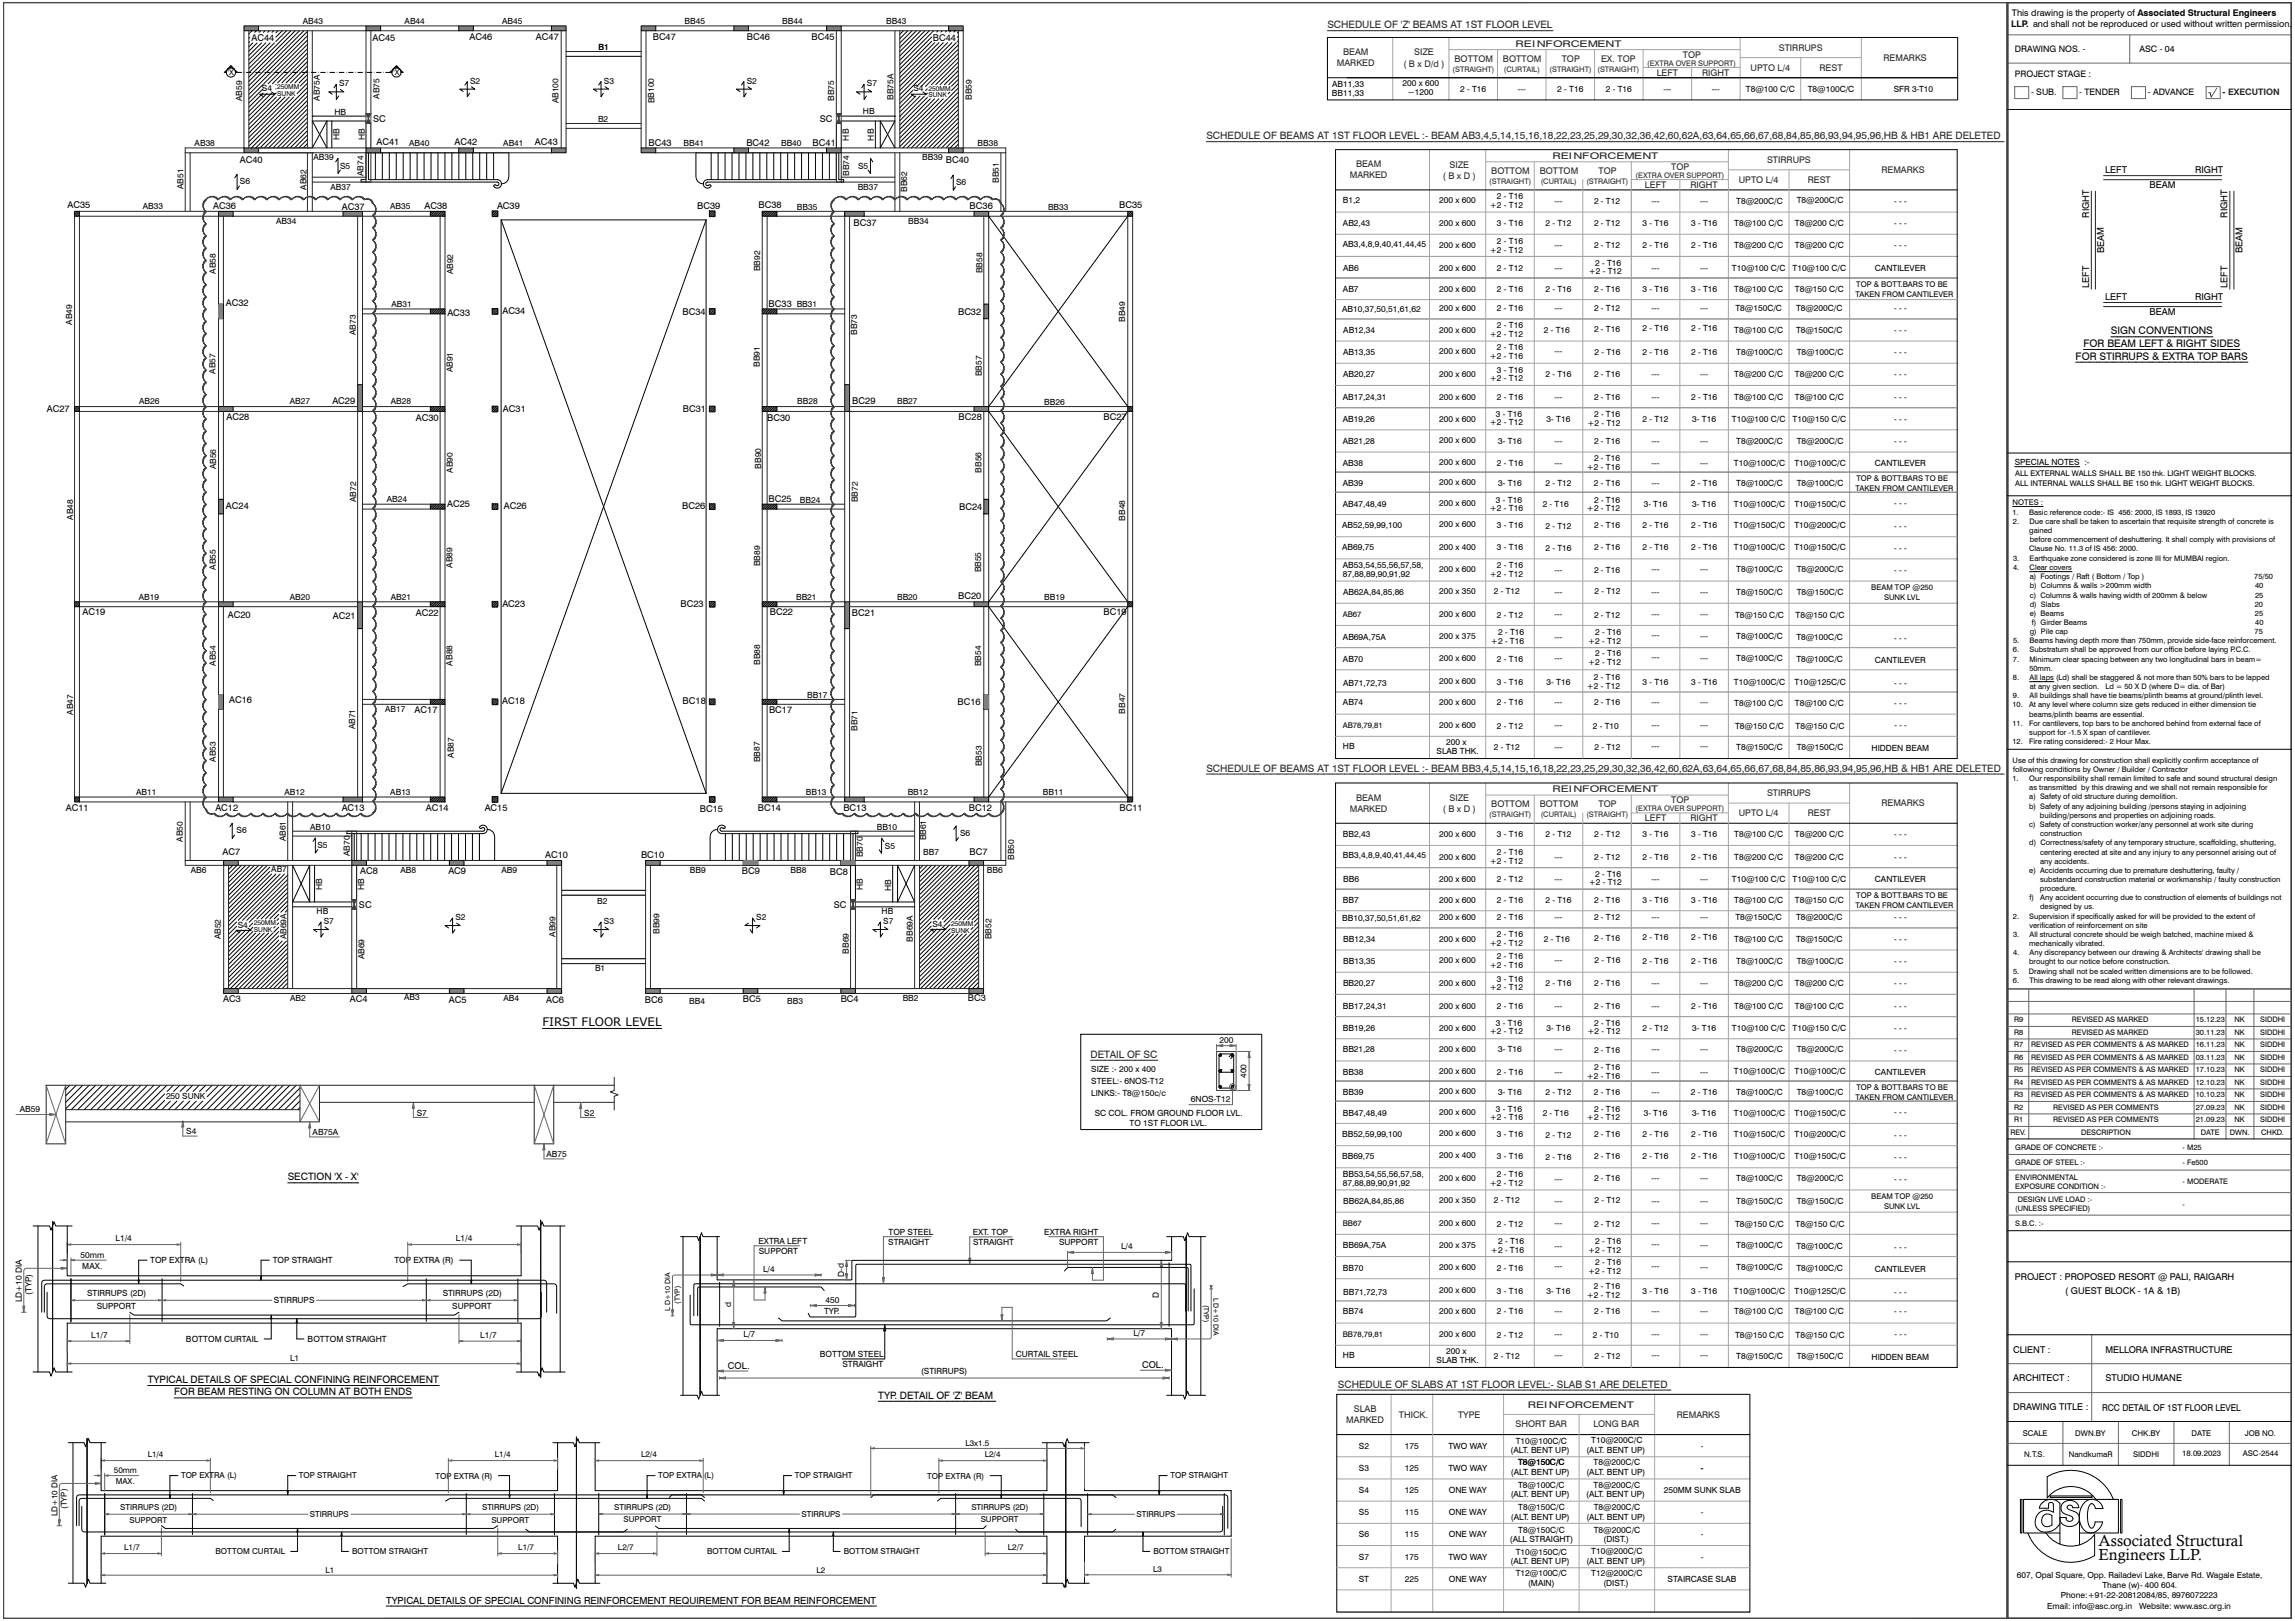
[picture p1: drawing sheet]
<svg xmlns="http://www.w3.org/2000/svg" width="841mm" height="594mm" viewBox="0 0 841 594" stroke-linecap="round" stroke-linejoin="round" font-family="sans-serif">
<defs><g id="words">
<g font-size="5.8">
<text x="769" y="566.4">Associated Structural</text>
<text x="768.9" y="571.8">Engineers LLP.</text>
</g>
<text font-size="4.3" x="198.8" y="376">FIRST FLOOR LEVEL</text>
<g font-size="3.8">
<text x="773.5" y="122.5">SIGN CONVENTIONS</text>
<text x="760.6" y="131.8">FOR STIRRUPS &amp; EXTRA TOP BARS</text>
<text x="763.5" y="127.2">FOR BEAM LEFT &amp; RIGHT SIDES</text>
</g>
<g font-size="3.7" fill="#262626">
<text x="486.4" y="10.4">SCHEDULE OF 'Z' BEAMS AT 1ST FLOOR LEVEL</text>
<text x="442.1" y="51">SCHEDULE OF BEAMS AT 1ST FLOOR LEVEL :- BEAM AB3,4,5,14,15,16,18,22,23,25,29,30,32,36,42,60,62A,63,64,65,66,67,68,84,85,86,93,94,95,96,HB &amp; HB1 ARE DELETED</text>
<text x="442.1" y="282.8">SCHEDULE OF BEAMS AT 1ST FLOOR LEVEL :- BEAM BB3,4,5,14,15,16,18,22,23,25,29,30,32,36,42,60,62A,63,64,65,66,67,68,84,85,86,93,94,95,96,HB &amp; HB1 ARE DELETED</text>
<text x="399.6" y="387.6">DETAIL OF SC</text>
<text x="490.3" y="508.5">SCHEDULE OF SLABS AT 1ST FLOOR LEVEL:- SLAB S1 ARE DELETED</text>
</g>
<g font-size="3.7">
<text x="105.4" y="432.6">SECTION 'X - X'</text>
<text x="54.1" y="506.8">TYPICAL DETAILS OF SPECIAL CONFINING REINFORCEMENT</text>
<text x="63.8" y="511.4">FOR BEAM RESTING ON COLUMN AT BOTH ENDS</text>
<text x="321.9" y="512.6">TYP. DETAIL OF 'Z' BEAM</text>
</g>
<text font-size="3.6" x="141.5" y="587.7">TYPICAL DETAILS OF SPECIAL CONFINING REINFORCEMENT REQUIREMENT FOR BEAM REINFORCEMENT</text>
<g font-size="3.5">
<text x="771.4" y="63.5">LEFT</text>
<text x="804.4" y="63.5">RIGHT</text>
<text x="787.7" y="69">BEAM</text>
<text x="765.5" y="79.8" transform="rotate(-90 765.5 79.8)">RIGHT</text>
<text x="816.3" y="79.8" transform="rotate(-90 816.3 79.8)">RIGHT</text>
<text x="771" y="92.7" transform="rotate(-90 771 92.7)">BEAM</text>
<text x="821.8" y="92.7" transform="rotate(-90 821.8 92.7)">BEAM</text>
<text x="765.5" y="105.4" transform="rotate(-90 765.5 105.4)">LEFT</text>
<text x="816.3" y="105.4" transform="rotate(-90 816.3 105.4)">LEFT</text>
<text x="771.4" y="110">LEFT</text>
<text x="804.4" y="110">RIGHT</text>
<text x="787.7" y="115.5">BEAM</text>
</g>
<g font-size="3.4">
<text x="92.2" y="15">AC44</text>
<text x="136.5" y="14.8">AC45</text>
<text x="172.1" y="14.8">AC46</text>
<text x="196.4" y="14.5">AC47</text>
<text x="239.2" y="14.7">BC47</text>
<text x="273.6" y="14.7">BC46</text>
<text x="297.4" y="14.6">BC45</text>
<text x="341.8" y="14.9">BC44</text>
<text x="136.8" y="44.7">SC</text>
<text x="300.4" y="44.7">SC</text>
<text x="138" y="53.3">AC41</text>
<text x="166.6" y="53.3">AC42</text>
<text x="196" y="53">AC43</text>
<text x="237.7" y="53.4">BC43</text>
<text x="273.5" y="53.7">BC42</text>
<text x="297.8" y="53.6">BC41</text>
<text x="87.9" y="59.8">AC40</text>
<text x="346.6" y="59.8">BC40</text>
<text x="24.8" y="76.2">AC35</text>
<text x="78.1" y="76.6">AC36</text>
<text x="125.3" y="76.8">AC37</text>
<text x="155.6" y="76.7">AC38</text>
<text x="182.1" y="76.6">AC39</text>
<text x="255.5" y="76.5">BC39</text>
<text x="277.9" y="76.4">BC38</text>
<text x="355.3" y="76.6">BC36</text>
<text x="410.1" y="76.2">BC35</text>
<text x="312.8" y="82.6">BC37</text>
<text x="82.8" y="112.2">AC32</text>
<text x="281.7" y="112.4">BC33 BB31</text>
<text x="163.9" y="115.8">AC33</text>
<text x="184.1" y="115">AC34</text>
<text x="250.1" y="115.3">BC34</text>
<text x="351.1" y="115.3">BC32</text>
<text x="121.8" y="148.1">AC29</text>
<text x="312.3" y="148.1">BC29</text>
<text x="17.2" y="151.1">AC27</text>
<text x="83" y="154">AC28</text>
<text x="152.4" y="154.3">AC30</text>
<text x="184.3" y="151">AC31</text>
<text x="250.2" y="150.9">BC31</text>
<text x="281.1" y="154.3">BC30</text>
<text x="351.3" y="154">BC28</text>
<text x="404.4" y="153.9">BC27</text>
<text x="163.8" y="185.9">AC25</text>
<text x="281.6" y="184">BC25</text>
<text x="82.8" y="186.5">AC24</text>
<text x="184.6" y="186.6">AC26</text>
<text x="249.9" y="186.5">BC26</text>
<text x="351.5" y="187">BC24</text>
<text x="351.1" y="219.6">BC20</text>
<text x="30.2" y="225.4">AC19</text>
<text x="83.5" y="226.4">AC20</text>
<text x="122" y="226.9">AC21</text>
<text x="152.4" y="225.7">AC22</text>
<text x="184.1" y="222.5">AC23</text>
<text x="249.4" y="222.6">BC23</text>
<text x="282.1" y="225.5">BC22</text>
<text x="312.2" y="225.6">BC21</text>
<text x="404.4" y="225.5">BC19</text>
<text x="84" y="257.6">AC16</text>
<text x="151.9" y="261.2">AC17</text>
<text x="184" y="258.1">AC18</text>
<text x="250.1" y="258.1">BC18</text>
<text x="281.8" y="261.4">BC17</text>
<text x="350.8" y="258.2">BC16</text>
<text x="24.1" y="297.1">AC11</text>
<text x="78.9" y="297">AC12</text>
<text x="125.2" y="297.2">AC13</text>
<text x="156" y="297.1">AC14</text>
<text x="177.6" y="297.1">AC15</text>
<text x="256.4" y="297.5">BC15</text>
<text x="277.7" y="297.2">BC14</text>
<text x="309" y="297.1">BC13</text>
<text x="355" y="297.1">BC12</text>
<text x="410.2" y="297.2">BC11</text>
<text x="81.5" y="313.2">AC7</text>
<text x="199.8" y="314.3">AC10</text>
<text x="234.9" y="314.4">BC10</text>
<text x="355.3" y="313.5">BC7</text>
<text x="132" y="320.4">AC8</text>
<text x="164.3" y="320.4">AC9</text>
<text x="271.9" y="320.4">BC9</text>
<text x="304.1" y="320.5">BC8</text>
<text x="131.5" y="332.7">SC</text>
<text x="305.6" y="332.7">SC</text>
<text x="81.8" y="367.2">AC3</text>
<text x="128.2" y="367.2">AC4</text>
<text x="164.4" y="367.6">AC5</text>
<text x="200.1" y="367.4">AC6</text>
<text x="236.3" y="367.4">BC6</text>
<text x="272.2" y="367.2">BC5</text>
<text x="308.1" y="367">BC4</text>
<text x="354.7" y="367">BC3</text>
<text x="738.4" y="468.9">PROJECT : PROPOSED RESORT @ PALI, RAIGARH</text>
<text x="756.8" y="474">( GUEST BLOCK - 1A &amp; 1B)</text>
<text x="737.7" y="495.6">CLIENT :</text>
<text x="771.5" y="495.6">MELLORA INFRASTRUCTURE</text>
<text x="266.8" y="501.6">COL.</text>
<text x="418.5" y="501.3">COL.</text>
<text x="737.7" y="506.2">ARCHITECT :</text>
<text x="771.5" y="506.2">STUDIO HUMANE</text>
<text x="737.7" y="516.8">DRAWING TITLE :</text>
<text x="770.3" y="516.9">RCC DETAIL OF 1ST FLOOR LEVEL</text>
</g>
<g font-size="3.4" fill="#262626">
<text x="555.4" y="17.2">REINFORCEMENT</text>
<text x="492.2" y="20.2">BEAM</text>
<text x="518.2" y="20.3">SIZE</text>
<text x="533" y="22.6">BOTTOM</text>
<text x="550.7" y="22.6">BOTTOM</text>
<text x="572.3" y="22.6">TOP</text>
<text x="586.7" y="22.6">EX. TOP</text>
<text x="616.7" y="21.2">TOP</text>
<text x="651.8" y="18.6">STIRRUPS</text>
<text x="690.2" y="22.3">REMARKS</text>
<text x="489.9" y="24.2">MARKED</text>
<text x="514.3" y="24.4">( B x D/d )</text>
<text x="607.1" y="27.8">LEFT</text>
<text x="623.8" y="27.8">RIGHT</text>
<text x="641.5" y="26">UPTO L/4</text>
<text x="666.8" y="26">REST</text>
<text x="568.9" y="58.3">REINFORCEMENT</text>
<text x="647.5" y="59.7">STIRRUPS</text>
<text x="494.6" y="65.4">MARKED</text>
<text x="496.9" y="61.3">BEAM</text>
<text x="528.7" y="65.4">( B x D )</text>
<text x="531.2" y="61.4">SIZE</text>
<text x="546.4" y="63.7">BOTTOM</text>
<text x="564.2" y="63.7">BOTTOM</text>
<text x="585.8" y="63.7">TOP</text>
<text x="612.4" y="62.3">TOP</text>
<text x="689.4" y="63.4">REMARKS</text>
<text x="602.8" y="68.9">LEFT</text>
<text x="619.5" y="68.9">RIGHT</text>
<text x="637.2" y="67.1">UPTO L/4</text>
<text x="662.4" y="67.1">REST</text>
<text x="496.9" y="293.4">BEAM</text>
<text x="531.2" y="293.5">SIZE</text>
<text x="568.9" y="290.4">REINFORCEMENT</text>
<text x="647.5" y="291.8">STIRRUPS</text>
<text x="494.6" y="297.4">MARKED</text>
<text x="528.7" y="297.5">( B x D )</text>
<text x="546.4" y="295.8">BOTTOM</text>
<text x="564.2" y="295.8">BOTTOM</text>
<text x="585.8" y="295.8">TOP</text>
<text x="612.4" y="294.3">TOP</text>
<text x="637.2" y="299.2">UPTO L/4</text>
<text x="662.4" y="299.2">REST</text>
<text x="689.4" y="295.5">REMARKS</text>
<text x="602.8" y="301">LEFT</text>
<text x="619.5" y="301">RIGHT</text>
<text x="559.9" y="515.8">REINFORCEMENT</text>
<text x="493.3" y="521.5">MARKED</text>
<text x="496.1" y="517.5">SLAB</text>
<text x="512.6" y="519.5">THICK.</text>
<text x="534.3" y="519.5">TYPE</text>
<text x="614.5" y="519.5">REMARKS</text>
<text x="555.4" y="523.1">SHORT BAR</text>
<text x="583.9" y="523.1">LONG BAR</text>
</g>
<g font-size="3.3">
<text x="737.3" y="5.8">This drawing is the property of Associated Structural Engineers</text>
<text x="737" y="9.8">LLP. and shall not be reproduced or used without written permission.</text>
<text x="738.4" y="18.9">DRAWING NOS. -</text>
<text x="784" y="19.1">ASC - 04</text>
<text x="738.4" y="28.1">PROJECT STAGE :</text>
<text x="744.3" y="34.8">- SUB.</text>
<text x="762" y="34.7">- TENDER</text>
<text x="787.1" y="34.9">- ADVANCE</text>
</g>
<text font-size="3.3" fill="#262626" x="814.4" y="34.9">- EXECUTION</text>
<g font-size="3.1">
<text x="110.9" y="8.8">AB43</text>
<text x="148.3" y="8.8">AB44</text>
<text x="184" y="8.9">AB45</text>
<text x="250.8" y="8.9">BB45</text>
<text x="286.6" y="8.8">BB44</text>
<text x="324.7" y="8.8">BB43</text>
<text x="219.3" y="18.1">B1</text>
<text x="96" y="33.4">S4</text>
<text x="124.3" y="31.7">S7</text>
<text x="172.3" y="30.7">S2</text>
<text x="221.3" y="30.7">S3</text>
<text x="273.6" y="30.7">S2</text>
<text x="317.7" y="31.7">S7</text>
<text x="334.7" y="33.4">S4</text>
<text x="488.1" y="35.2">BB11,33</text>
<text x="488.2" y="31.8">AB11,33</text>
<text x="513.9" y="31.7">200 x 600</text>
<text x="515.9" y="34.7">~1200</text>
<text x="535.1" y="33.6">2 - T16</text>
<text x="556.2" y="33.7">---</text>
<text x="570.6" y="33.6">2 - T16</text>
<text x="588.4" y="33.6">2 - T16</text>
<text x="609.5" y="33.7">---</text>
<text x="627.3" y="33.7">---</text>
<text x="639.8" y="33.7">T8@100 C/C</text>
<text x="662.4" y="33.7">T8@100C/C</text>
<text x="693.9" y="33.7">SFR 3-T10</text>
<text x="88.8" y="37" transform="rotate(-90 88.8 37)">AB59</text>
<text x="117.2" y="36.9" transform="rotate(-90 117.2 36.9)">AB75A</text>
<text x="139" y="36.1" transform="rotate(-90 139 36.1)">AB75</text>
<text x="204.6" y="37.8" transform="rotate(-90 204.6 37.8)">AB100</text>
<text x="239.8" y="37.9" transform="rotate(-90 239.8 37.9)">BB100</text>
<text x="305.7" y="37" transform="rotate(-90 305.7 37)">BB75</text>
<text x="316.2" y="41.8">HB</text>
<text x="327.4" y="36.6" transform="rotate(-90 327.4 36.6)">BB75A</text>
<text x="356.1" y="36.7" transform="rotate(-90 356.1 36.7)">BB59</text>
<text x="122.5" y="42.1">HB</text>
<text x="219.1" y="44.6">B2</text>
<text x="71.3" y="53.5">AB38</text>
<text x="124.4" y="51.3" transform="rotate(-90 124.4 51.3)">HB</text>
<text x="133.7" y="51.3" transform="rotate(-90 133.7 51.3)">HB</text>
<text x="149.9" y="53.7">AB40</text>
<text x="184.4" y="53.7">AB41</text>
<text x="250.5" y="53.5">BB41</text>
<text x="286.2" y="53.5">BB40</text>
<text x="311.1" y="51.5" transform="rotate(-90 311.1 51.5)">HB</text>
<text x="320.2" y="51.5" transform="rotate(-90 320.2 51.5)">HB</text>
<text x="358.3" y="53.4">BB38</text>
<text x="114.9" y="58.7">AB39</text>
<text x="337.9" y="58.7">BB39</text>
<text x="124.6" y="61.8">S5</text>
<text x="133.2" y="64.6" transform="rotate(-90 133.2 64.6)">AB74</text>
<text x="311.1" y="64.5" transform="rotate(-90 311.1 64.5)">BB74</text>
<text x="314.5" y="61.8">S5</text>
<text x="67.3" y="69.2" transform="rotate(-90 67.3 69.2)">AB51</text>
<text x="87.9" y="67.4">S6</text>
<text x="112.4" y="69.6" transform="rotate(-90 112.4 69.6)">AB62</text>
<text x="121.1" y="69.5">AB37</text>
<text x="314.3" y="69.5">BB37</text>
<text x="332.5" y="70.3" transform="rotate(-90 332.5 70.3)">BB62</text>
<text x="350.4" y="67.7">S6</text>
<text x="366.1" y="67" transform="rotate(-90 366.1 67)">BB51</text>
<text x="52.3" y="76.6">AB33</text>
<text x="142.9" y="76.7">AB35</text>
<text x="292" y="76.8">BB35</text>
<text x="384" y="76.8">BB33</text>
<text x="492.1" y="74.5">B1,2</text>
<text x="527.4" y="74.3">200 x 600</text>
<text x="546" y="76.3">+2 - T12</text>
<text x="548.6" y="73">2 - T16</text>
<text x="569.7" y="74.6">---</text>
<text x="584.1" y="74.6">2 - T12</text>
<text x="605.2" y="74.6">---</text>
<text x="623" y="74.6">---</text>
<text x="636.2" y="74.6">T8@200C/C</text>
<text x="658.4" y="74.5">T8@200C/C</text>
<text x="694.1" y="74.8">- - -</text>
<text x="101.2" y="82.1">AB34</text>
<text x="332.8" y="81.9">BB34</text>
<text x="492.1" y="82.9">AB2,43</text>
<text x="527.4" y="82.9">200 x 600</text>
<text x="548.6" y="82.9">3 - T16</text>
<text x="566.3" y="82.9">2 - T12</text>
<text x="584.1" y="82.9">2 - T12</text>
<text x="601.9" y="82.9">3 - T16</text>
<text x="619.7" y="82.9">3 - T16</text>
<text x="635.5" y="82.9">T8@100 C/C</text>
<text x="657.7" y="82.9">T8@200 C/C</text>
<text x="694.1" y="82.9">- - -</text>
<text x="548.6" y="89.3">2 - T16</text>
<text x="492.1" y="90.6">AB3,4,8,9,40,41,44,45</text>
<text x="527.4" y="91">200 x 600</text>
<text x="546" y="92.6">+2 - T12</text>
<text x="569.7" y="91">---</text>
<text x="584.1" y="91">2 - T12</text>
<text x="601.9" y="91">2 - T16</text>
<text x="619.7" y="91">2 - T16</text>
<text x="635.5" y="91">T8@200 C/C</text>
<text x="657.7" y="91">T8@200 C/C</text>
<text x="694.1" y="91">- - -</text>
<text x="79.1" y="100.2" transform="rotate(-90 79.1 100.2)">AB58</text>
<text x="166.1" y="100.5" transform="rotate(-90 166.1 100.5)">AB92</text>
<text x="278.6" y="99.4" transform="rotate(-90 278.6 99.4)">BB92</text>
<text x="360" y="100.2" transform="rotate(-90 360 100.2)">BB58</text>
<text x="492.2" y="99.2">AB6</text>
<text x="527.4" y="99.2">200 x 600</text>
<text x="548.6" y="99.2">2 - T12</text>
<text x="569.7" y="99.2">---</text>
<text x="582.2" y="100.5">+2 - T12</text>
<text x="584.5" y="97.4">2 - T16</text>
<text x="605.2" y="99.2">---</text>
<text x="623" y="99.2">---</text>
<text x="634.7" y="99.2">T10@100 C/C</text>
<text x="656.9" y="99.2">T10@100 C/C</text>
<text x="687.1" y="99.2">CANTILEVER</text>
<text x="492.1" y="107.1">AB7</text>
<text x="527.4" y="107.1">200 x 600</text>
<text x="548.6" y="107.1">2 - T16</text>
<text x="566.3" y="107.1">2 - T16</text>
<text x="584.1" y="107.1">2 - T16</text>
<text x="601.9" y="107.1">3 - T16</text>
<text x="619.7" y="107.1">3 - T16</text>
<text x="635.5" y="107.1">T8@100 C/C</text>
<text x="657.7" y="107.1">T8@150 C/C</text>
<text x="143.4" y="112.6">AB31</text>
<text x="527.4" y="114">200 x 600</text>
<text x="548.6" y="114">2 - T16</text>
<text x="569.7" y="114">---</text>
<text x="584.1" y="114">2 - T12</text>
<text x="605.2" y="114">---</text>
<text x="623" y="114">---</text>
<text x="635.9" y="114">T8@150C/C</text>
<text x="658.1" y="114">T8@200C/C</text>
<text x="694.1" y="114">- - -</text>
<text x="26.5" y="119" transform="rotate(-90 26.5 119)">AB49</text>
<text x="412.3" y="118" transform="rotate(-90 412.3 118)">BB49</text>
<text x="491.8" y="114.2">AB10,37,50,51,61,62</text>
<text x="130.4" y="122.7" transform="rotate(-90 130.4 122.7)">AB73</text>
<text x="314.1" y="122.8" transform="rotate(-90 314.1 122.8)">BB73</text>
<text x="492.2" y="122">AB12,34</text>
<text x="527.4" y="122.1">200 x 600</text>
<text x="546" y="123.5">+2 - T12</text>
<text x="548.6" y="120.3">2 - T16</text>
<text x="565.7" y="121.9">2 - T16</text>
<text x="584.1" y="121.8">2 - T16</text>
<text x="601.9" y="121.5">2 - T16</text>
<text x="619.7" y="121.5">2 - T16</text>
<text x="635.5" y="122.1">T8@100 C/C</text>
<text x="658.1" y="122.1">T8@150C/C</text>
<text x="694.1" y="122.1">- - -</text>
<text x="492.2" y="130.2">AB13,35</text>
<text x="527.4" y="129.7">200 x 600</text>
<text x="546" y="131.7">+2 - T16</text>
<text x="548.6" y="128.4">2 - T16</text>
<text x="569.7" y="129.8">---</text>
<text x="584.3" y="129.9">2 - T16</text>
<text x="601.9" y="130">2 - T16</text>
<text x="619.7" y="130">2 - T16</text>
<text x="636.2" y="130">T8@100C/C</text>
<text x="658.4" y="130">T8@100C/C</text>
<text x="694.1" y="130.2">- - -</text>
<text x="79" y="137" transform="rotate(-90 79 137)">AB57</text>
<text x="165.9" y="136.4" transform="rotate(-90 165.9 136.4)">AB91</text>
<text x="278.5" y="134.4" transform="rotate(-90 278.5 134.4)">BB91</text>
<text x="359.8" y="137.9" transform="rotate(-90 359.8 137.9)">BB57</text>
<text x="548.6" y="136.6">3 - T16</text>
<text x="492.1" y="138.3">AB20,27</text>
<text x="527.4" y="138.3">200 x 600</text>
<text x="546" y="139.8">+2 - T12</text>
<text x="566.3" y="138.3">2 - T16</text>
<text x="584.1" y="138.3">2 - T16</text>
<text x="605.2" y="138.3">---</text>
<text x="623" y="138.3">---</text>
<text x="635.5" y="138.3">T8@200 C/C</text>
<text x="657.7" y="138.3">T8@200 C/C</text>
<text x="694.1" y="138.3">- - -</text>
<text x="51" y="147.9">AB26</text>
<text x="106.2" y="147.9">AB27</text>
<text x="143.2" y="147.9">AB28</text>
<text x="292.2" y="148.1">BB28</text>
<text x="328.7" y="147.9">BB27</text>
<text x="382.6" y="148.3">BB26</text>
<text x="492.1" y="146.4">AB17,24,31</text>
<text x="527.4" y="146.4">200 x 600</text>
<text x="548.6" y="146.4">2 - T16</text>
<text x="569.7" y="146.4">---</text>
<text x="584.1" y="146.4">2 - T16</text>
<text x="605.2" y="146.4">---</text>
<text x="619.7" y="146.4">2 - T16</text>
<text x="635.5" y="146.4">T8@100 C/C</text>
<text x="657.7" y="146.4">T8@100 C/C</text>
<text x="694.1" y="146.4">- - -</text>
<text x="492.1" y="154.6">AB19,26</text>
<text x="527.4" y="154.6">200 x 600</text>
<text x="546" y="155.9">+2 - T12</text>
<text x="548.2" y="152.8">3 - T16</text>
<text x="566.8" y="154.6">3- T16</text>
<text x="581.7" y="156">+2 - T12</text>
<text x="584.1" y="152.7">2 - T16</text>
<text x="601.9" y="154.6">2 - T12</text>
<text x="620.1" y="154.6">3- T16</text>
<text x="634.7" y="154.6">T10@100 C/C</text>
<text x="656.9" y="154.6">T10@150 C/C</text>
<text x="694.1" y="154.6">- - -</text>
<text x="492" y="162.5">AB21,28</text>
<text x="527.4" y="162.2">200 x 600</text>
<text x="549" y="162.5">3- T16</text>
<text x="569.7" y="162.5">---</text>
<text x="584.1" y="162.7">2 - T16</text>
<text x="605.2" y="162.5">---</text>
<text x="623" y="162.5">---</text>
<text x="636.2" y="162.5">T8@200C/C</text>
<text x="658.4" y="162.5">T8@200C/C</text>
<text x="694.1" y="162.7">- - -</text>
<text x="79.2" y="172" transform="rotate(-90 79.2 172)">AB56</text>
<text x="165.9" y="173.3" transform="rotate(-90 165.9 173.3)">AB90</text>
<text x="278.9" y="171.8" transform="rotate(-90 278.9 171.8)">BB90</text>
<text x="359.7" y="173.2" transform="rotate(-90 359.7 173.2)">BB56</text>
<text x="492.1" y="170.7">AB38</text>
<text x="527.4" y="170.3">200 x 600</text>
<text x="548.6" y="170.7">2 - T16</text>
<text x="569.7" y="170.7">---</text>
<text x="581.5" y="172.2">+2 - T16</text>
<text x="584.1" y="169">2 - T16</text>
<text x="605.2" y="170.7">---</text>
<text x="623" y="170.7">---</text>
<text x="635.4" y="170.6">T10@100C/C</text>
<text x="657.6" y="170.6">T10@100C/C</text>
<text x="687.1" y="170.8">CANTILEVER</text>
<text x="738.3" y="170.3">SPECIAL NOTES :-</text>
<text x="492.1" y="178">AB39</text>
<text x="527.4" y="177.7">200 x 600</text>
<text x="549" y="178">3- T16</text>
<text x="566.3" y="178.1">2 - T12</text>
<text x="584.1" y="178.1">2 - T16</text>
<text x="605.2" y="178">---</text>
<text x="619.7" y="178.1">2 - T16</text>
<text x="636.2" y="178">T8@100C/C</text>
<text x="658.4" y="178">T8@100C/C</text>
<text x="130.5" y="184" transform="rotate(-90 130.5 184)">AB72</text>
<text x="141.7" y="184.1">AB24</text>
<text x="293.1" y="184.2">BB24</text>
<text x="314.4" y="184" transform="rotate(-90 314.4 184)">BB72</text>
<text x="492.1" y="185.9">AB47,48,49</text>
<text x="527.4" y="185.5">200 x 600</text>
<text x="548.2" y="184.2">3 - T16</text>
<text x="565.3" y="185.9">2 - T16</text>
<text x="584.1" y="184.2">2 - T16</text>
<text x="602.3" y="185.9">3- T16</text>
<text x="620.1" y="185.9">3- T16</text>
<text x="635.4" y="185.8">T10@100C/C</text>
<text x="657.6" y="185.8">T10@150C/C</text>
<text x="694.1" y="185.6">- - -</text>
<text x="26.8" y="190.4" transform="rotate(-90 26.8 190.4)">AB48</text>
<text x="412.3" y="190.7" transform="rotate(-90 412.3 190.7)">BB48</text>
<text x="546" y="187.3">+2 - T16</text>
<text x="581.5" y="187.4">+2 - T12</text>
<text x="491.8" y="193.3">AB52,59,99,100</text>
<text x="527.4" y="193.2">200 x 600</text>
<text x="548.6" y="193.5">3 - T16</text>
<text x="566.3" y="193.7">2 - T12</text>
<text x="584.1" y="193.5">2 - T16</text>
<text x="601.9" y="193.5">2 - T16</text>
<text x="619.7" y="193.5">2 - T16</text>
<text x="635.4" y="193.5">T10@150C/C</text>
<text x="657.6" y="193.5">T10@200C/C</text>
<text x="694.1" y="193.7">- - -</text>
<text x="491.8" y="201.5">AB69,75</text>
<text x="527.4" y="201.4">200 x 400</text>
<text x="548.6" y="201.7">3 - T16</text>
<text x="566.3" y="201.9">2 - T16</text>
<text x="584.1" y="201.7">2 - T16</text>
<text x="601.9" y="201.7">2 - T16</text>
<text x="619.7" y="201.7">2 - T16</text>
<text x="635.4" y="201.7">T10@100C/C</text>
<text x="657.6" y="201.7">T10@150C/C</text>
<text x="694.1" y="201.9">- - -</text>
<text x="79.1" y="208.8" transform="rotate(-90 79.1 208.8)">AB55</text>
<text x="165.8" y="208" transform="rotate(-90 165.8 208)">AB89</text>
<text x="278.5" y="207.5" transform="rotate(-90 278.5 207.5)">BB89</text>
<text x="359.6" y="209.8" transform="rotate(-90 359.6 209.8)">BB55</text>
<text x="492.1" y="208.2">AB53,54,55,56,57,58,</text>
<text x="527.4" y="209.5">200 x 600</text>
<text x="548.6" y="208.2">2 - T16</text>
<text x="569.7" y="210">---</text>
<text x="584.1" y="209.8">2 - T16</text>
<text x="605.2" y="209.8">---</text>
<text x="623" y="209.8">---</text>
<text x="636.2" y="209.8">T8@100C/C</text>
<text x="658.4" y="209.8">T8@200C/C</text>
<text x="694.1" y="210">- - -</text>
<text x="492.1" y="211.6">87,88,89,90,91,92</text>
<text x="546" y="211.5">+2 - T12</text>
<text x="50.8" y="219.9">AB19</text>
<text x="106.2" y="219.9">AB20</text>
<text x="143.2" y="219.9">AB21</text>
<text x="291.7" y="219.9">BB21</text>
<text x="328.7" y="219.9">BB20</text>
<text x="382.6" y="219.9">BB19</text>
<text x="492.2" y="218.2">AB62A,84,85,86</text>
<text x="527.4" y="217.6">200 x 350</text>
<text x="547.4" y="217.8">2 - T12</text>
<text x="569.7" y="218">---</text>
<text x="584.3" y="217.8">2 - T12</text>
<text x="605.2" y="218">---</text>
<text x="623" y="218">---</text>
<text x="636.2" y="217.9">T8@150C/C</text>
<text x="658.4" y="217.9">T8@150C/C</text>
<text x="527.4" y="226.1">200 x 600</text>
<text x="548.6" y="226.6">2 - T12</text>
<text x="569.7" y="226.2">---</text>
<text x="584.1" y="226.5">2 - T12</text>
<text x="605.2" y="226">---</text>
<text x="623" y="226">---</text>
<text x="635.8" y="226.5">T8@150 C/C</text>
<text x="658" y="226.5">T8@150 C/C</text>
<text x="549" y="232.7">2 - T16</text>
<text x="584.5" y="232.7">2 - T16</text>
<text x="605.2" y="233.8">---</text>
<text x="492.1" y="234.4">AB69A,75A</text>
<text x="527.4" y="234.2">200 x 375</text>
<text x="546.4" y="236">+2 - T16</text>
<text x="569.7" y="234.5">---</text>
<text x="581.9" y="236">+2 - T12</text>
<text x="623" y="234.1">---</text>
<text x="636.2" y="234.2">T8@100C/C</text>
<text x="658.3" y="234.4">T8@100C/C</text>
<text x="694.1" y="235">- - -</text>
<text x="79.1" y="243.9" transform="rotate(-90 79.1 243.9)">AB54</text>
<text x="165.9" y="243.9" transform="rotate(-90 165.9 243.9)">AB88</text>
<text x="278.5" y="243.6" transform="rotate(-90 278.5 243.6)">BB88</text>
<text x="359.5" y="244.1" transform="rotate(-90 359.5 244.1)">BB54</text>
<text x="492.1" y="242.5">AB70</text>
<text x="527.4" y="242.4">200 x 600</text>
<text x="548.6" y="242.6">2 - T16</text>
<text x="569.7" y="242">---</text>
<text x="581.9" y="243.6">+2 - T12</text>
<text x="584.5" y="240.3">2 - T16</text>
<text x="605.2" y="242">---</text>
<text x="623" y="242.2">---</text>
<text x="636.2" y="242.3">T8@100C/C</text>
<text x="658.3" y="242.6">T8@100C/C</text>
<text x="687.1" y="242.8">CANTILEVER</text>
<text x="492.2" y="251.3">AB71,72,73</text>
<text x="527.4" y="250.8">200 x 600</text>
<text x="548.6" y="251.1">3 - T16</text>
<text x="566.8" y="251.1">3- T16</text>
<text x="584.1" y="249.3">2 - T16</text>
<text x="601.9" y="251.1">3 - T16</text>
<text x="619.7" y="251.1">3 - T16</text>
<text x="635.4" y="251.1">T10@100C/C</text>
<text x="657.6" y="251.1">T10@125C/C</text>
<text x="694.1" y="251.3">- - -</text>
<text x="295.7" y="255.7">BB17</text>
<text x="581.5" y="252.6">+2 - T12</text>
<text x="26.8" y="261.9" transform="rotate(-90 26.8 261.9)">AB47</text>
<text x="141.1" y="261">AB17</text>
<text x="412.4" y="261.5" transform="rotate(-90 412.4 261.5)">BB47</text>
<text x="492.1" y="258.4">AB74</text>
<text x="527.4" y="258.2">200 x 600</text>
<text x="548.6" y="258.4">2 - T16</text>
<text x="569.7" y="258.4">---</text>
<text x="584.1" y="258.4">2 - T16</text>
<text x="605.2" y="258.3">---</text>
<text x="623" y="258.3">---</text>
<text x="635.5" y="258.5">T8@100 C/C</text>
<text x="657.7" y="258.5">T8@100 C/C</text>
<text x="694.1" y="258.5">- - -</text>
<text x="130.2" y="267.2" transform="rotate(-90 130.2 267.2)">AB71</text>
<text x="314.3" y="267.9" transform="rotate(-90 314.3 267.9)">BB71</text>
<text x="527.4" y="266.8">200 x 600</text>
<text x="548.6" y="267.3">2 - T12</text>
<text x="569.7" y="266.9">---</text>
<text x="583.7" y="267.1">2 - T10</text>
<text x="605.2" y="266.7">---</text>
<text x="623" y="266.7">---</text>
<text x="635.8" y="267.1">T8@150 C/C</text>
<text x="658" y="267.1">T8@150 C/C</text>
<text x="694.2" y="266.9">- - -</text>
<text x="492.1" y="274.6">HB</text>
<text x="530" y="273.1">200 x</text>
<text x="547.4" y="274.7">2 - T12</text>
<text x="569.7" y="274.7">---</text>
<text x="584.3" y="274.7">2 - T12</text>
<text x="605.2" y="274.6">---</text>
<text x="623" y="274.6">---</text>
<text x="636.2" y="274.8">T8@150C/C</text>
<text x="658.4" y="274.8">T8@150C/C</text>
<text x="685.8" y="275.1">HIDDEN BEAM</text>
<text x="79.1" y="279.1" transform="rotate(-90 79.1 279.1)">AB53</text>
<text x="166.3" y="277.6" transform="rotate(-90 166.3 277.6)">AB87</text>
<text x="278.5" y="279.4" transform="rotate(-90 278.5 279.4)">BB87</text>
<text x="359.8" y="280.8" transform="rotate(-90 359.8 280.8)">BB53</text>
<text x="526.4" y="276.2">SLAB THK.</text>
<text x="49.8" y="291.3">AB11</text>
<text x="104.2" y="291.3">AB12</text>
<text x="143" y="291.3">AB13</text>
<text x="295.3" y="291.3">BB13</text>
<text x="332.6" y="291.2">BB12</text>
<text x="382.2" y="291.3">BB11</text>
<text x="86.7" y="305.4">S6</text>
<text x="113.6" y="304.2">AB10</text>
<text x="321.3" y="304.2">BB10</text>
<text x="67" y="308.4" transform="rotate(-90 67 308.4)">AB50</text>
<text x="104.7" y="308.3" transform="rotate(-90 104.7 308.3)">AB61</text>
<text x="116.3" y="310.7">S5</text>
<text x="324.3" y="311.1">S5</text>
<text x="339.4" y="308" transform="rotate(-90 339.4 308)">BB61</text>
<text x="351.8" y="306.4">S6</text>
<text x="492.1" y="306.9">BB2,43</text>
<text x="527.4" y="306.9">200 x 600</text>
<text x="548.6" y="306.9">3 - T16</text>
<text x="566.3" y="306.9">2 - T12</text>
<text x="584.1" y="306.9">2 - T12</text>
<text x="601.9" y="306.9">3 - T16</text>
<text x="619.7" y="306.9">3 - T16</text>
<text x="635.5" y="306.9">T8@100 C/C</text>
<text x="657.7" y="306.9">T8@200 C/C</text>
<text x="694.1" y="306.9">- - -</text>
<text x="128.3" y="313.7" transform="rotate(-90 128.3 313.7)">AB70</text>
<text x="316.2" y="314.1" transform="rotate(-90 316.2 314.1)">BB70</text>
<text x="338.3" y="313.3">BB7</text>
<text x="371.7" y="315.1" transform="rotate(-90 371.7 315.1)">BB50</text>
<text x="492.1" y="314.6">BB3,4,8,9,40,41,44,45</text>
<text x="527.4" y="315">200 x 600</text>
<text x="546" y="316.5">+2 - T12</text>
<text x="548.6" y="313.2">2 - T16</text>
<text x="569.7" y="315">---</text>
<text x="584.1" y="315">2 - T12</text>
<text x="601.9" y="315">2 - T16</text>
<text x="619.7" y="315">2 - T16</text>
<text x="635.5" y="315">T8@200 C/C</text>
<text x="657.7" y="315">T8@200 C/C</text>
<text x="694.1" y="315">- - -</text>
<text x="69.9" y="319.9">AB6</text>
<text x="99.4" y="319.7">AB7</text>
<text x="146.7" y="320.1">AB8</text>
<text x="183.8" y="320.1">AB9</text>
<text x="252.8" y="320.1">BB9</text>
<text x="289.7" y="320">BB8</text>
<text x="361.7" y="319.9">BB6</text>
<text x="492.2" y="323.1">BB6</text>
<text x="527.4" y="323.1">200 x 600</text>
<text x="548.6" y="323.1">2 - T12</text>
<text x="569.7" y="323.1">---</text>
<text x="584.5" y="321.4">2 - T16</text>
<text x="605.2" y="323.1">---</text>
<text x="623" y="323.1">---</text>
<text x="634.7" y="323.1">T10@100 C/C</text>
<text x="656.9" y="323.1">T10@100 C/C</text>
<text x="687.1" y="323.1">CANTILEVER</text>
<text x="118" y="326.1" transform="rotate(-90 118 326.1)">HB</text>
<text x="133.5" y="326.1" transform="rotate(-90 133.5 326.1)">HB</text>
<text x="316.2" y="326.1" transform="rotate(-90 316.2 326.1)">HB</text>
<text x="326.6" y="326.4" transform="rotate(-90 326.6 326.4)">HB</text>
<text x="582.2" y="324.4">+2 - T12</text>
<text x="116" y="335">HB</text>
<text x="218.8" y="331.3">B2</text>
<text x="323.1" y="335">HB</text>
<text x="492.1" y="331">BB7</text>
<text x="527.4" y="331">200 x 600</text>
<text x="548.6" y="331">2 - T16</text>
<text x="566.3" y="331">2 - T16</text>
<text x="584.1" y="331">2 - T16</text>
<text x="601.9" y="331">3 - T16</text>
<text x="619.7" y="331">3 - T16</text>
<text x="635.5" y="331">T8@100 C/C</text>
<text x="657.7" y="331">T8@150 C/C</text>
<text x="87.2" y="340.1">S4</text>
<text x="118.7" y="338.6">S7</text>
<text x="166.9" y="337.2">S2</text>
<text x="221.3" y="338.6">S3</text>
<text x="277.1" y="337.2">S2</text>
<text x="323.7" y="338.6">S7</text>
<text x="341.7" y="339.8">S4</text>
<text x="491.8" y="337.4">BB10,37,50,51,61,62</text>
<text x="527.4" y="337.1">200 x 600</text>
<text x="548.6" y="337.1">2 - T16</text>
<text x="569.7" y="337.1">---</text>
<text x="584.1" y="337.1">2 - T12</text>
<text x="605.2" y="337.1">---</text>
<text x="623" y="337.1">---</text>
<text x="635.9" y="337.1">T8@150C/C</text>
<text x="658.1" y="337.1">T8@200C/C</text>
<text x="694.1" y="337.1">- - -</text>
<text x="81" y="344.3" transform="rotate(-90 81 344.3)">AB52</text>
<text x="104.9" y="344.3" transform="rotate(-90 104.9 344.3)">AB69A</text>
<text x="203.5" y="343.2" transform="rotate(-90 203.5 343.2)">AB99</text>
<text x="241.7" y="342.2" transform="rotate(-90 241.7 342.2)">BB99</text>
<text x="334.5" y="345" transform="rotate(-90 334.5 345)">BB69A</text>
<text x="363.3" y="344.2" transform="rotate(-90 363.3 344.2)">BB52</text>
<text x="492.2" y="345.1">BB12,34</text>
<text x="527.4" y="345.2">200 x 600</text>
<text x="546" y="346.7">+2 - T12</text>
<text x="548.6" y="343.4">2 - T16</text>
<text x="565.7" y="345.1">2 - T16</text>
<text x="584.1" y="344.9">2 - T16</text>
<text x="601.9" y="344.6">2 - T16</text>
<text x="619.7" y="344.6">2 - T16</text>
<text x="635.5" y="345.2">T8@100 C/C</text>
<text x="658.1" y="345.2">T8@150C/C</text>
<text x="694.1" y="345.2">- - -</text>
<text x="133.6" y="351.5" transform="rotate(-90 133.6 351.5)">AB69</text>
<text x="311" y="349.4" transform="rotate(-90 311 349.4)">BB69</text>
<text x="492.2" y="353.4">BB13,35</text>
<text x="527.4" y="352.8">200 x 600</text>
<text x="548.6" y="351.5">2 - T16</text>
<text x="569.7" y="352.9">---</text>
<text x="584.3" y="353">2 - T16</text>
<text x="601.9" y="353.1">2 - T16</text>
<text x="619.7" y="353.1">2 - T16</text>
<text x="636.2" y="353.1">T8@100C/C</text>
<text x="658.4" y="353.1">T8@100C/C</text>
<text x="694.1" y="353.3">- - -</text>
<text x="218" y="355.9">B1</text>
<text x="546" y="354.8">+2 - T16</text>
<text x="548.6" y="359.7">3 - T16</text>
<text x="492.1" y="361.4">BB20,27</text>
<text x="527.4" y="361.4">200 x 600</text>
<text x="546" y="362.9">+2 - T12</text>
<text x="566.3" y="361.4">2 - T16</text>
<text x="584.1" y="361.4">2 - T16</text>
<text x="605.2" y="361.4">---</text>
<text x="623" y="361.4">---</text>
<text x="635.5" y="361.4">T8@200 C/C</text>
<text x="657.7" y="361.4">T8@200 C/C</text>
<text x="694.1" y="361.4">- - -</text>
<text x="106.3" y="367">AB2</text>
<text x="148.1" y="366.6">AB3</text>
<text x="184.5" y="367">AB4</text>
<text x="252.6" y="367.9">BB4</text>
<text x="288.5" y="367.9">BB3</text>
<text x="330.8" y="367">BB2</text>
<text x="492.1" y="369.6">BB17,24,31</text>
<text x="527.4" y="369.6">200 x 600</text>
<text x="548.6" y="369.6">2 - T16</text>
<text x="569.7" y="369.6">---</text>
<text x="584.1" y="369.6">2 - T16</text>
<text x="605.2" y="369.6">---</text>
<text x="619.7" y="369.6">2 - T16</text>
<text x="635.5" y="369.6">T8@100 C/C</text>
<text x="657.7" y="369.6">T8@100 C/C</text>
<text x="694.1" y="369.6">- - -</text>
<text x="492.1" y="377.7">BB19,26</text>
<text x="527.4" y="377.7">200 x 600</text>
<text x="548.2" y="375.9">3 - T16</text>
<text x="566.8" y="377.7">3- T16</text>
<text x="584.1" y="375.9">2 - T16</text>
<text x="601.9" y="377.7">2 - T12</text>
<text x="620.1" y="377.7">3- T16</text>
<text x="634.7" y="377.7">T10@100 C/C</text>
<text x="656.9" y="377.7">T10@150 C/C</text>
<text x="694.1" y="377.7">- - -</text>
<text x="446.8" y="382.2">200</text>
<text x="546" y="379">+2 - T12</text>
<text x="581.7" y="379.1">+2 - T12</text>
<text x="492" y="385.7">BB21,28</text>
<text x="527.4" y="385.3">200 x 600</text>
<text x="549" y="385.7">3- T16</text>
<text x="569.7" y="385.7">---</text>
<text x="584.1" y="385.8">2 - T16</text>
<text x="605.2" y="385.7">---</text>
<text x="623" y="385.7">---</text>
<text x="636.2" y="385.7">T8@200C/C</text>
<text x="658.4" y="385.7">T8@200C/C</text>
<text x="694.1" y="385.8">- - -</text>
<text x="399.9" y="392.8">SIZE :- 200 x 400</text>
<text x="456.8" y="395" transform="rotate(-90 456.8 395)">400</text>
<text x="492.1" y="393.8">BB38</text>
<text x="527.4" y="393.5">200 x 600</text>
<text x="548.6" y="393.8">2 - T16</text>
<text x="569.7" y="393.8">---</text>
<text x="581.5" y="395.4">+2 - T16</text>
<text x="584.1" y="392.1">2 - T16</text>
<text x="605.2" y="393.8">---</text>
<text x="623" y="393.8">---</text>
<text x="635.4" y="393.7">T10@100C/C</text>
<text x="657.6" y="393.7">T10@100C/C</text>
<text x="687.1" y="394">CANTILEVER</text>
<text x="399.9" y="401.6">LINKS:- T8@150c/c</text>
<text x="399.9" y="397.3">STEEL:- 6NOS-T12</text>
<text x="492.1" y="401.2">BB39</text>
<text x="527.4" y="400.8">200 x 600</text>
<text x="549" y="401.2">3- T16</text>
<text x="566.3" y="401.2">2 - T12</text>
<text x="584.1" y="401.2">2 - T16</text>
<text x="605.2" y="401.2">---</text>
<text x="619.7" y="401.2">2 - T16</text>
<text x="636.2" y="401.2">T8@100C/C</text>
<text x="658.4" y="401.1">T8@100C/C</text>
<text x="7.2" y="407.6">AB59</text>
<text x="60.8" y="402.8">250 SUNK</text>
<text x="436.4" y="403.7">6NOS-T12</text>
<text x="548.2" y="407.3">3 - T16</text>
<text x="584.1" y="407.4">2 - T16</text>
<text x="152.8" y="408.8">S7</text>
<text x="214.1" y="408.8">S2</text>
<text x="401.2" y="408.9">SC COL. FROM GROUND FLOOR LVL.</text>
<text x="413.9" y="412.5">TO 1ST FLOOR LVL.</text>
<text x="492.1" y="409">BB47,48,49</text>
<text x="527.4" y="408.7">200 x 600</text>
<text x="546" y="410.5">+2 - T16</text>
<text x="565.3" y="409">2 - T16</text>
<text x="581.5" y="410.5">+2 - T12</text>
<text x="602.3" y="409">3- T16</text>
<text x="620.1" y="409">3- T16</text>
<text x="635.4" y="408.9">T10@100C/C</text>
<text x="657.6" y="408.9">T10@150C/C</text>
<text x="694.1" y="408.7">- - -</text>
<text x="68.3" y="415.6">S4</text>
<text x="114.6" y="415.9">AB75A</text>
<text x="491.8" y="416.5">BB52,59,99,100</text>
<text x="527.4" y="416.4">200 x 600</text>
<text x="548.6" y="416.7">3 - T16</text>
<text x="566.3" y="416.8">2 - T12</text>
<text x="584.1" y="416.7">2 - T16</text>
<text x="601.9" y="416.7">2 - T16</text>
<text x="619.7" y="416.7">2 - T16</text>
<text x="635.4" y="416.7">T10@150C/C</text>
<text x="657.6" y="416.7">T10@200C/C</text>
<text x="694.1" y="416.8">- - -</text>
<text x="200.3" y="424">AB75</text>
<text x="491.8" y="424.6">BB69,75</text>
<text x="527.4" y="424.5">200 x 400</text>
<text x="548.6" y="424.8">3 - T16</text>
<text x="566.3" y="425">2 - T16</text>
<text x="584.1" y="424.8">2 - T16</text>
<text x="601.9" y="424.8">2 - T16</text>
<text x="619.7" y="424.8">2 - T16</text>
<text x="635.4" y="424.8">T10@100C/C</text>
<text x="657.6" y="424.8">T10@150C/C</text>
<text x="694.1" y="425">- - -</text>
<text x="492.1" y="431.3">BB53,54,55,56,57,58,</text>
<text x="548.6" y="431.3">2 - T16</text>
<text x="492.1" y="434.7">87,88,89,90,91,92</text>
<text x="527.4" y="432.6">200 x 600</text>
<text x="546" y="434.6">+2 - T12</text>
<text x="569.7" y="433.1">---</text>
<text x="584.1" y="432.9">2 - T16</text>
<text x="605.2" y="432.9">---</text>
<text x="623" y="432.9">---</text>
<text x="636.2" y="432.9">T8@100C/C</text>
<text x="658.4" y="432.9">T8@200C/C</text>
<text x="694.1" y="433.1">- - -</text>
<text x="492.2" y="441.3">BB62A,84,85,86</text>
<text x="527.4" y="440.7">200 x 350</text>
<text x="547.4" y="441">2 - T12</text>
<text x="569.7" y="441.1">---</text>
<text x="584.3" y="441">2 - T12</text>
<text x="605.2" y="441.1">---</text>
<text x="623" y="441.1">---</text>
<text x="636.2" y="441.1">T8@150C/C</text>
<text x="658.4" y="441.1">T8@150C/C</text>
<text x="527.4" y="449.3">200 x 600</text>
<text x="548.6" y="449.8">2 - T12</text>
<text x="569.7" y="449.3">---</text>
<text x="584.1" y="449.6">2 - T12</text>
<text x="605.2" y="449.2">---</text>
<text x="623" y="449.2">---</text>
<text x="635.8" y="449.6">T8@150 C/C</text>
<text x="658" y="449.6">T8@150 C/C</text>
<text x="42.4" y="454.9">L1/4</text>
<text x="167.1" y="454.9">L1/4</text>
<text x="278" y="455.7">EXTRA LEFT</text>
<text x="325.6" y="452.5">TOP STEEL</text>
<text x="356.5" y="452.5">EXT. TOP</text>
<text x="382.7" y="452.5">EXTRA RIGHT</text>
<text x="549" y="455.8">2 - T16</text>
<text x="584.5" y="455.8">2 - T16</text>
<text x="29.5" y="460.8">50mm</text>
<text x="278.1" y="459.5">SUPPORT</text>
<text x="325.5" y="456.2">STRAIGHT</text>
<text x="356.6" y="456.3">STRAIGHT</text>
<text x="388.1" y="456.2">SUPPORT</text>
<text x="410.8" y="457.7">L/4</text>
<text x="492.1" y="457.5">BB69A,75A</text>
<text x="527.4" y="457.4">200 x 375</text>
<text x="546.4" y="459.1">+2 - T16</text>
<text x="569.7" y="457.6">---</text>
<text x="581.9" y="459.1">+2 - T12</text>
<text x="605.2" y="457">---</text>
<text x="623" y="457.2">---</text>
<text x="636.2" y="457.3">T8@100C/C</text>
<text x="658.3" y="457.6">T8@100C/C</text>
<text x="694.1" y="458.1">- - -</text>
<text x="30.2" y="464.9">MAX.</text>
<text x="55" y="462.9">TOP EXTRA (L)</text>
<text x="99.9" y="462.9">TOP STRAIGHT</text>
<text x="144.5" y="462.9">TOP EXTRA (R)</text>
<text x="279.6" y="466">L/4</text>
<text x="309.3" y="467.9" transform="rotate(-90 309.3 467.9)">D-d</text>
<text x="492.1" y="465.6">BB70</text>
<text x="527.4" y="465.5">200 x 600</text>
<text x="548.6" y="465.7">2 - T16</text>
<text x="569.7" y="465.2">---</text>
<text x="581.9" y="466.7">+2 - T12</text>
<text x="584.5" y="463.4">2 - T16</text>
<text x="605.2" y="465.1">---</text>
<text x="623" y="465.4">---</text>
<text x="636.2" y="465.4">T8@100C/C</text>
<text x="658.3" y="465.7">T8@100C/C</text>
<text x="687.1" y="465.9">CANTILEVER</text>
<text x="527.4" y="473.9">200 x 600</text>
<text x="584.1" y="472.5">2 - T16</text>
<text x="8.1" y="477.2" transform="rotate(-90 8.1 477.2)">LD+10 DIA</text>
<text x="11.5" y="474.5" transform="rotate(-90 11.5 474.5)">(TYP)</text>
<text x="31.9" y="474.9">STIRRUPS (2D)</text>
<text x="35.5" y="479.6">SUPPORT</text>
<text x="100.4" y="477.6">STIRRUPS</text>
<text x="162.2" y="474.9">STIRRUPS (2D)</text>
<text x="165.8" y="479.6">SUPPORT</text>
<text x="267.9" y="478.8" transform="rotate(-90 267.9 478.8)">d</text>
<text x="302.5" y="477.5">450</text>
<text x="424.7" y="475.5" transform="rotate(-90 424.7 475.5)">D</text>
<text x="492.2" y="474.4">BB71,72,73</text>
<text x="548.6" y="474.2">3 - T16</text>
<text x="566.8" y="474.2">3- T16</text>
<text x="581.5" y="475.7">+2 - T12</text>
<text x="601.9" y="474.2">3 - T16</text>
<text x="619.7" y="474.2">3 - T16</text>
<text x="635.4" y="474.2">T10@100C/C</text>
<text x="657.6" y="474.2">T10@125C/C</text>
<text x="694.1" y="474.4">- - -</text>
<text x="302" y="481.5">TYP.</text>
<text x="492.1" y="481.5">BB74</text>
<text x="527.4" y="481.3">200 x 600</text>
<text x="548.6" y="481.5">2 - T16</text>
<text x="569.7" y="481.5">---</text>
<text x="584.1" y="481.5">2 - T16</text>
<text x="605.2" y="481.5">---</text>
<text x="623" y="481.5">---</text>
<text x="635.5" y="481.7">T8@100 C/C</text>
<text x="657.7" y="481.7">T8@100 C/C</text>
<text x="694.1" y="481.7">- - -</text>
<text x="33.4" y="490.2">L1/7</text>
<text x="68.1" y="491.8">BOTTOM CURTAIL</text>
<text x="112.7" y="491.8">BOTTOM STRAIGHT</text>
<text x="176" y="490.2">L1/7</text>
<text x="272.5" y="490">L/7</text>
<text x="415.3" y="489.4">L/7</text>
<text x="527.4" y="489.9">200 x 600</text>
<text x="548.6" y="490.4">2 - T12</text>
<text x="569.7" y="490">---</text>
<text x="583.7" y="490.2">2 - T10</text>
<text x="605.2" y="489.8">---</text>
<text x="623" y="489.8">---</text>
<text x="635.8" y="490.2">T8@150 C/C</text>
<text x="658" y="490.2">T8@150 C/C</text>
<text x="694.2" y="490">- - -</text>
<text x="300.4" y="497.3">BOTTOM STEEL</text>
<text x="372.2" y="497.3">CURTAIL STEEL</text>
<text x="492.1" y="497.7">HB</text>
<text x="530" y="496.2">200 x</text>
<text x="547.4" y="497.9">2 - T12</text>
<text x="569.7" y="497.8">---</text>
<text x="584.3" y="497.9">2 - T12</text>
<text x="605.2" y="497.7">---</text>
<text x="623" y="497.7">---</text>
<text x="636.2" y="498">T8@150C/C</text>
<text x="658.4" y="498">T8@150C/C</text>
<text x="106.3" y="498.8">L1</text>
<text x="308.7" y="501">STRAIGHT</text>
<text x="337.5" y="503.4">(STIRRUPS)</text>
<text x="526.4" y="499.4">SLAB THK.</text>
<text x="685.8" y="498.2">HIDDEN BEAM</text>
<text x="498" y="530.9">S2</text>
<text x="514.8" y="530.9">175</text>
<text x="530.7" y="530.9">TWO WAY</text>
<text x="553.6" y="532.4">(ALT. BENT UP)</text>
<text x="555.4" y="529">T10@100C/C</text>
<text x="581.3" y="532.5">(ALT. BENT UP)</text>
<text x="583.1" y="528.9">T10@200C/C</text>
<text x="623.3" y="530.9">-</text>
<text x="498" y="539">S3</text>
<text x="514.8" y="539">125</text>
<text x="530.7" y="539">TWO WAY</text>
<text x="556.3" y="537">T8@150C/C</text>
<text x="584" y="537">T8@200C/C</text>
<text x="623.3" y="539">-</text>
<text x="553.7" y="540.6">(ALT. BENT UP)</text>
<text x="556.3" y="545.1">T8@100C/C</text>
<text x="581.4" y="540.6">(ALT. BENT UP)</text>
<text x="584" y="545.1">T8@200C/C</text>
<text x="498" y="547.1">S4</text>
<text x="514.8" y="547.1">125</text>
<text x="530.9" y="547.1">ONE WAY</text>
<text x="553.6" y="548.5">(ALT. BENT UP)</text>
<text x="581.3" y="548.5">(ALT. BENT UP)</text>
<text x="609.7" y="547.1">250MM SUNK SLAB</text>
<text x="498" y="555.3">S5</text>
<text x="514.8" y="555.3">115</text>
<text x="530.9" y="555.3">ONE WAY</text>
<text x="553.7" y="556.9">(ALT. BENT UP)</text>
<text x="556.4" y="553.5">T8@150C/C</text>
<text x="581.3" y="556.9">(ALT. BENT UP)</text>
<text x="584" y="553.5">T8@200C/C</text>
<text x="623.3" y="555.3">-</text>
<text x="498" y="563.4">S6</text>
<text x="514.8" y="563.4">115</text>
<text x="530.9" y="563.4">ONE WAY</text>
<text x="556.4" y="561.6">T8@150C/C</text>
<text x="584" y="561.6">T8@200C/C</text>
<text x="623.3" y="563.4">-</text>
<text x="553.3" y="565.2">(ALL STRAIGHT)</text>
<text x="555.4" y="569.7">T10@150C/C</text>
<text x="583.1" y="569.6">T10@200C/C</text>
<text x="587.6" y="565">(DIST.)</text>
<text x="498" y="571.5">S7</text>
<text x="514.8" y="571.5">175</text>
<text x="530.7" y="571.5">TWO WAY</text>
<text x="553.6" y="573.1">(ALT. BENT UP)</text>
<text x="581.3" y="573.2">(ALT. BENT UP)</text>
<text x="623.3" y="571.5">-</text>
<text x="497.9" y="579.7">ST</text>
<text x="514.8" y="579.7">225</text>
<text x="530.9" y="579.7">ONE WAY</text>
<text x="555.4" y="577.6">T12@100C/C</text>
<text x="560" y="581.2">(MAIN)</text>
<text x="583.1" y="577.6">T12@200C/C</text>
<text x="587.6" y="581">(DIST.)</text>
<text x="611.1" y="579.7">STAIRCASE SLAB</text>
<text x="739.1" y="578.3">607, Opal Square, Opp. Railadevi Lake, Barve Rd. Wagale Estate,</text>
<text x="770.4" y="582">Thane (w)- 400 604.</text>
<text x="755.2" y="585.7">Phone:+91-22-20812084/85, 8976072223</text>
<text x="750.2" y="589.4">Email: info@asc.org.in</text>
<text x="783.9" y="589.4">Website: www.asc.org.in</text>
</g>
<g font-size="3">
<text x="353.8" y="529.8">L3x1.5</text>
<text x="41.7" y="539.8">50mm</text>
<text x="54.1" y="534.1">L1/4</text>
<text x="181.4" y="534.1">L1/4</text>
<text x="234.9" y="534.1">L2/4</text>
<text x="360.9" y="534.1">L2/4</text>
<text x="42.4" y="543.7">MAX.</text>
<text x="66.3" y="541.8">TOP EXTRA (L)</text>
<text x="109.5" y="541.8">TOP STRAIGHT</text>
<text x="159.6" y="541.8">TOP EXTRA (R)</text>
<text x="241.2" y="541.8">TOP EXTRA (L)</text>
<text x="291.3" y="541.8">TOP STRAIGHT</text>
<text x="339.8" y="541.8">TOP EXTRA (R)</text>
<text x="428.9" y="541.8">TOP STRAIGHT</text>
<text x="21.1" y="555.6" transform="rotate(-90 21.1 555.6)">LD+10 DIA</text>
<text x="24.4" y="552.9" transform="rotate(-90 24.4 552.9)">(TYP)</text>
<text x="44.1" y="553.4">STIRRUPS (2D)</text>
<text x="47.5" y="557.9">SUPPORT</text>
<text x="113.5" y="555.9">STIRRUPS</text>
<text x="176.7" y="553.4">STIRRUPS (2D)</text>
<text x="180.1" y="557.9">SUPPORT</text>
<text x="225.1" y="553.3">STIRRUPS (2D)</text>
<text x="228.5" y="557.8">SUPPORT</text>
<text x="293.7" y="555.9">STIRRUPS</text>
<text x="356" y="553.3">STIRRUPS (2D)</text>
<text x="359.4" y="557.8">SUPPORT</text>
<text x="416.4" y="555.9">STIRRUPS</text>
<text x="45.5" y="568.1">L1/7</text>
<text x="78.9" y="569.6">BOTTOM CURTAIL</text>
<text x="129" y="569.6">BOTTOM STRAIGHT</text>
<text x="189.9" y="568.1">L1/7</text>
<text x="226.5" y="568.1">L2/7</text>
<text x="259.1" y="569.6">BOTTOM CURTAIL</text>
<text x="309.2" y="569.6">BOTTOM STRAIGHT</text>
<text x="369.4" y="568.1">L2/7</text>
<text x="422.7" y="569.6">BOTTOM STRAIGHT</text>
<text x="119.3" y="576.3">L1</text>
<text x="299.2" y="576.3">L2</text>
<text x="422.6" y="576.1">L3</text>
</g>
<g font-size="2.9">
<text x="83.5" y="27.6">'X</text>
<text x="144.2" y="27.6">'X</text>
<text x="680.2" y="105.2">TOP &amp; BOTT.BARS TO BE</text>
<text x="679.9" y="108.7">TAKEN FROM CANTILEVER</text>
<text x="679.9" y="179.9">TAKEN FROM CANTILEVER</text>
<text x="680.3" y="176.3">TOP &amp; BOTT.BARS TO BE</text>
<text x="738.4" y="174.6">ALL EXTERNAL WALLS SHALL BE 150 thk. LIGHT WEIGHT BLOCKS.</text>
<text x="738.4" y="178.1">ALL INTERNAL WALLS SHALL BE 150 thk. LIGHT WEIGHT BLOCKS.</text>
<text x="737.5" y="184.9">NOTES :</text>
<text x="685.7" y="216.3">BEAM TOP @250</text>
<text x="690.4" y="219.7">SUNK LVL</text>
<text x="492.1" y="226.1">AB67</text>
<text x="492.1" y="266.8">AB78,79,81</text>
<text x="680.2" y="329.1">TOP &amp; BOTT.BARS TO BE</text>
<text x="679.9" y="332.7">TAKEN FROM CANTILEVER</text>
<text x="680.3" y="399.4">TOP &amp; BOTT.BARS TO BE</text>
<text x="679.9" y="403">TAKEN FROM CANTILEVER</text>
<text x="685.7" y="439.4">BEAM TOP @250</text>
<text x="690.4" y="442.9">SUNK LVL</text>
<text x="492.1" y="449.2">BB67</text>
<text x="492.1" y="489.9">BB78,79,81</text>
<text x="741.2" y="526.2">SCALE</text>
<text x="760.5" y="526.2">DWN.BY</text>
<text x="781.2" y="526.2">CHK.BY</text>
<text x="803.1" y="526.2">DATE</text>
<text x="822.6" y="526.2">JOB NO.</text>
<text x="741.8" y="533.8">N.T.S.</text>
<text x="758.1" y="533.8">NandkumaR</text>
<text x="781.7" y="533.8">SIDDHI</text>
<text x="799.7" y="533.7">18.09.2023</text>
<text x="821.9" y="533.6">ASC-2544</text>
</g>
<g font-size="2.8" fill="#262626">
<text x="532.3" y="26.3">(STRAIGHT)</text>
<text x="551.1" y="26.3">(CURTAIL)</text>
<text x="567.8" y="26.3">(STRAIGHT)</text>
<text x="585.4" y="26.3">(STRAIGHT)</text>
<text x="603.7" y="24.1">(EXTRA OVER SUPPORT)</text>
<text x="599.4" y="65.3">(EXTRA OVER SUPPORT)</text>
<text x="545.8" y="67.4">(STRAIGHT)</text>
<text x="564.6" y="67.4">(CURTAIL)</text>
<text x="581.3" y="67.4">(STRAIGHT)</text>
<text x="545.8" y="299.5">(STRAIGHT)</text>
<text x="564.6" y="299.5">(CURTAIL)</text>
<text x="581.3" y="299.5">(STRAIGHT)</text>
<text x="599.4" y="297.3">(EXTRA OVER SUPPORT)</text>
</g>
<g font-size="2.8">
<text x="737.5" y="188.7">1.</text>
<text x="743.6" y="188.7">Basic reference code:- IS 456: 2000, IS 1893, IS 13920</text>
<text x="737.7" y="192">2.</text>
<text x="743.6" y="195.3">gained</text>
<text x="743.7" y="192">Due care shall be taken to ascertain that requisite strength of concrete is</text>
<text x="743.6" y="202.1">Clause No. 11.3 of IS 456: 2000.</text>
<text x="743.8" y="198.7">before commencement of deshuttering. It shall comply with provisions of</text>
<text x="737.7" y="208.8">4.</text>
<text x="737.7" y="205.4">3.</text>
<text x="743.8" y="208.8">Clear covers</text>
<text x="743.8" y="205.4">Earthquake zone considered is zone III for MUMBAI region.</text>
<text x="743.8" y="215.6">b) Columns &amp; walls &gt;200mm width</text>
<text x="743.8" y="212.2">a) Footings / Raft ( Bottom / Top )</text>
<text x="826" y="212.2">75/50</text>
<text x="826.4" y="215.6">40</text>
<text x="743.8" y="219">c) Columns &amp; walls having width of 200mm &amp; below</text>
<text x="826.4" y="219">25</text>
<text x="743.8" y="222.3">d) Slabs</text>
<text x="743.8" y="225.6">e) Beams</text>
<text x="826.3" y="222.3">20</text>
<text x="826.3" y="225.6">25</text>
<text x="743.8" y="232.4">g) Pile cap</text>
<text x="744.6" y="229">f) Girder Beams</text>
<text x="826.2" y="232.4">75</text>
<text x="826.4" y="229">40</text>
<text x="737.6" y="239.1">6.</text>
<text x="737.7" y="235.7">5.</text>
<text x="743.7" y="239.1">Substratum shall be approved from our office before laying P.C.C.</text>
<text x="743.8" y="235.7">Beams having depth more than 750mm, provide side-face reinforcement.</text>
<text x="737.6" y="242.4">7.</text>
<text x="743.7" y="245.8">50mm.</text>
<text x="743.7" y="242.4">Minimum clear spacing between any two longitudinal bars in beam=</text>
<text x="737.6" y="249.1">8.</text>
<text x="743.7" y="249.1">All laps (Ld) shall be staggered &amp; not more than 50% bars to be lapped</text>
<text x="737.7" y="255.9">9.</text>
<text x="743.7" y="255.9">All buildings shall have tie beams/plinth beams at ground/plinth level.</text>
<text x="743.8" y="252.5">at any given section.</text>
<text x="771.5" y="252.5">Ld = 50 X D (where D= dia. of Bar)</text>
<text x="737.5" y="259.2">10.</text>
<text x="743.5" y="262.6">beams/plinth beams are essential.</text>
<text x="743.6" y="259.2">At any level where column size gets reduced in either dimension tie</text>
<text x="737.5" y="265.9">11.</text>
<text x="743.6" y="265.9">For cantilevers, top bars to be anchored behind from external face of</text>
<text x="743.6" y="269.3">support for -1.5 X span of cantilever.</text>
<text x="737.5" y="272.6">12.</text>
<text x="743.6" y="272.6">Fire rating considered:- 2 Hour Max.</text>
<text x="737.5" y="279.5">Use of this drawing for construction shall explicitly confirm acceptance of</text>
<text x="737.5" y="286.2">1.</text>
<text x="737.7" y="282.8">following conditions by Owner / Builder / Contractor</text>
<text x="743.6" y="286.2">Our responsibility shall remain limited to safe and sound structural design</text>
<text x="743.6" y="289.6">as transmitted by this drawing and we shall not remain responsible for</text>
<text x="743.6" y="293">a) Safety of old structure during demolition.</text>
<text x="743.5" y="296.3">b) Safety of any adjoining building /persons staying in adjoining</text>
<text x="747.5" y="299.7">building/persons and properties on adjoining roads.</text>
<text x="743.6" y="303.1">c) Safety of construction worker/any personnel at work site during</text>
<text x="743.6" y="309.8">d) Correctness/safety of any temporary structure, scaffolding, shuttering,</text>
<text x="747.6" y="306.4">construction</text>
<text x="747.6" y="313.2">centering erected at site and any injury to any personnel arising out of</text>
<text x="747.6" y="316.5">any accidents.</text>
<text x="743.6" y="319.9">e) Accidents occurring due to premature deshuttering, faulty /</text>
<text x="747.6" y="323.2">substandard construction material or workmanship / faulty construction</text>
<text x="743.7" y="329.9">f)</text>
<text x="747.5" y="326.6">procedure.</text>
<text x="747.7" y="329.9">Any accident occurring due to construction of elements of buildings not</text>
<text x="747.6" y="333.2">designed by us.</text>
<text x="737.7" y="336.6">2.</text>
<text x="743.6" y="336.6">Supervision if specifically asked for will be provided to the extent of</text>
<text x="743.7" y="340">verification of reinforcement on site</text>
<text x="737.7" y="343.4">3.</text>
<text x="743.5" y="346.7">mechanically vibrated.</text>
<text x="743.7" y="343.4">All structural concrete should be weigh batched, machine mixed &amp;</text>
<text x="737.7" y="350.1">4.</text>
<text x="743.5" y="353.4">brought to our notice before construction.</text>
<text x="743.7" y="350.1">Any discrepancy between our drawing &amp; Architects' drawing shall be</text>
<text x="737.7" y="356.8">5.</text>
<text x="743.5" y="356.8">Drawing shall not be scaled written dimensions are to be followed.</text>
<text x="737.6" y="360.1">6.</text>
<text x="743.7" y="360.1">This drawing to be read along with other relevant drawings.</text>
<text x="738" y="374.7">R9</text>
<text x="759.2" y="374.7">REVISED AS MARKED</text>
<text x="804.7" y="374.7">15.12.23</text>
<text x="818.8" y="374.7">NK</text>
<text x="828.3" y="374.7">SIDDHI</text>
<text x="738" y="383.8">R7</text>
<text x="738" y="379.2">R8</text>
<text x="744.4" y="383.8">REVISED AS PER COMMENTS &amp; AS MARKED</text>
<text x="759.2" y="379.2">REVISED AS MARKED</text>
<text x="804.7" y="383.8">16.11.23</text>
<text x="804.7" y="379.2">30.11.23</text>
<text x="818.8" y="383.8">NK</text>
<text x="818.8" y="379.2">NK</text>
<text x="828.3" y="383.8">SIDDHI</text>
<text x="828.3" y="379.2">SIDDHI</text>
<text x="738" y="388.4">R6</text>
<text x="744.4" y="388.4">REVISED AS PER COMMENTS &amp; AS MARKED</text>
<text x="804.7" y="388.4">03.11.23</text>
<text x="818.8" y="388.4">NK</text>
<text x="828.3" y="388.4">SIDDHI</text>
<text x="738" y="393">R5</text>
<text x="744.4" y="393">REVISED AS PER COMMENTS &amp; AS MARKED</text>
<text x="804.7" y="393">17.10.23</text>
<text x="818.8" y="393">NK</text>
<text x="828.3" y="393">SIDDHI</text>
<text x="738" y="397.6">R4</text>
<text x="744.4" y="397.6">REVISED AS PER COMMENTS &amp; AS MARKED</text>
<text x="804.7" y="397.6">12.10.23</text>
<text x="818.8" y="397.6">NK</text>
<text x="828.3" y="397.6">SIDDHI</text>
<text x="738" y="406.7">R2</text>
<text x="738" y="402.1">R3</text>
<text x="744.4" y="402.1">REVISED AS PER COMMENTS &amp; AS MARKED</text>
<text x="752.4" y="406.7">REVISED AS PER COMMENTS</text>
<text x="804.7" y="406.7">27.09.23</text>
<text x="804.7" y="402.1">10.10.23</text>
<text x="818.8" y="406.7">NK</text>
<text x="818.8" y="402.1">NK</text>
<text x="828.3" y="406.7">SIDDHI</text>
<text x="828.3" y="402.1">SIDDHI</text>
<text x="738" y="411.3">R1</text>
<text x="752.4" y="411.3">REVISED AS PER COMMENTS</text>
<text x="804.7" y="411.3">21.09.23</text>
<text x="818.8" y="411.3">NK</text>
<text x="828.3" y="411.3">SIDDHI</text>
<text x="736.7" y="415.9">REV.</text>
<text x="762.6" y="415.9">DESCRIPTION</text>
<text x="806.4" y="415.9">DATE</text>
<text x="817.1" y="415.9">DWN.</text>
<text x="828.6" y="415.9">CHKD.</text>
<text x="738.5" y="421.4">GRADE OF CONCRETE :-</text>
<text x="799.8" y="421.4">- M25</text>
<text x="738.5" y="427.1">GRADE OF STEEL :-</text>
<text x="799.8" y="427.1">- Fe500</text>
<text x="738.5" y="435.6">EXPOSURE CONDITION :-</text>
<text x="738.5" y="432.3">ENVIRONMENTAL</text>
<text x="799.8" y="433.9">- MODERATE</text>
<text x="738.5" y="443.8">(UNLESS SPECIFIED)</text>
<text x="739.4" y="440.5">DESIGN LIVE LOAD :-</text>
<text x="799.8" y="442.2">-</text>
<text x="738.5" y="449.3">S.B.C. :-</text>
</g>
<g font-size="2.6">
<text x="249.1" y="477.7" transform="rotate(-90 249.1 477.7)">(TYP)</text>
<text x="441.2" y="478" transform="rotate(90 441.2 478)">(TYP)</text>
<text x="444.7" y="475.5" transform="rotate(90 444.7 475.5)">L D+10 DIA</text>
<text x="245.6" y="480.3" transform="rotate(-90 245.6 480.3)">L D+10 DIA</text>
</g>
<g font-size="2.5">
<text x="101.5" y="32.6">250MM</text>
<text x="101.6" y="35">SUNK</text>
<text x="340.2" y="33.3">250MM</text>
<text x="340.2" y="35.7">SUNK</text>
<text x="93" y="339">250MM</text>
<text x="93" y="341.4">SUNK</text>
<text x="348.6" y="339.3">250MM</text>
<text x="348.6" y="341.7">SUNK</text>
</g>
</g></defs>
<!-- layer: STAIR_ASC -->
<g fill="none" stroke="#000" stroke-width=".37">
<path d="M135 56v9.8h47.2a1.53 1.53 0 0 1 1.4 2.3 1.53 1.53 0 0 1-2.7-.1l.5-.3 .8 .4 .5-.2 .2-.5-.2-.5-.5-.2h-49.9v-.9h1.8v-9.8h52.4v8.7a2.68 2.68 0 0 1-2.7 2.7M137.6 56v9.8M140.1 56v9.8M142.7 56v9.8M145.2 56v9.8M147.8 56v9.8M150.3 56v9.8M152.8 56v9.8M155.4 56v9.8M157.9 56v9.8M160.5 56v9.8M163 56v9.8"/>
<path d="M165.6 56v9.8M168.1 56v9.8M170.7 56v9.8M173.2 56v9.8M175.8 56v9.8M178.3 56v9.8M180.9 56v9.8M260.6 56v9.8M263.2 56v9.8M265.7 56v9.8M268.3 56v9.8M270.8 56v9.8"/>
<path d="M273.3 56v9.8M275.9 56v9.8M278.4 56v9.8M281 56v9.8M283.5 56v9.8M286.1 56v9.8M288.6 56v9.8M291.2 56v9.8M293.7 56v9.8M296.3 56v9.8M298.8 56v9.8M301.4 56v9.8"/>
<path d="M303.9 56v9.8M306.5 56v9.8h-47.2a1.53 1.53 0 0 0-1.4 2.3 1.53 1.53 0 0 0 2.7-.1l-.6-.3-.7 .4-.5-.2-.2-.5 .2-.5 .5-.2h49.9v-.9h-1.8v-9.8h-52.4v8.7a2.68 2.68 0 0 0 2.7 2.7M127.1 304.6h49.9l.5-.2 .2-.5-.2-.5-.5-.2-.8 .4-.5-.3a1.53 1.53 0 0 1 2.7-.1 1.53 1.53 0 0 1-1.4 2.3h-49.9zM129.8 305.5v9.8M132.3 305.5v9.8M134.9 305.5v9.8M137.4 305.5v9.8M140 305.5v9.8M142.5 305.5v9.8M145.1 305.5v9.8M147.6 305.5v9.8M150.2 305.5v9.8"/>
<path d="M152.7 305.5v9.8M155.3 305.5v9.8M157.8 305.5v9.8M160.4 305.5v9.8M162.9 305.5v9.8M165.5 305.5v9.8M168 305.5v9.8M170.6 305.5v9.8M173.1 305.5v9.8M175.7 305.5v9.8M178.6 303.9a2.68 2.68 0 0 1 2.7 2.7v8.7h-52.4v-9.8M262.9 303.9a2.68 2.68 0 0 0-2.7 2.7v8.7h52.4v-9.8"/>
<path d="M263.2 302.9a1.45 1.45 0 0 1 2.6 .4l-.6 .3-.7-.4-.5 .2-.2 .5 .2 .5 .5 .2h49.9v.9h-49.9a1.56 1.56 0 0 1-1.4-.9 1.56 1.56 0 0 1 .1-1.7zM265.8 305.5v9.8M268.4 305.5v9.8M270.9 305.5v9.8M273.5 305.5v9.8M276 305.5v9.8M278.6 305.5v9.8M281.1 305.5v9.8M283.7 305.5v9.8M286.2 305.5v9.8M288.8 305.5v9.8M291.3 305.5v9.8"/>
<path d="M293.8 305.5v9.8M296.4 305.5v9.8M298.9 305.5v9.8M301.5 305.5v9.8M304 305.5v9.8M306.6 305.5v9.8M309.1 305.5v9.8M311.7 305.5v9.8"/>
</g>
<!-- layer: COLUMN HATCH_ASC -->
<g fill="#808080">
<path d="M309.5 220.5h1.9v9.9h-1.9z"/>
<path d="M89.4 9.5h5.4v1.8h-5.4z"/>
<path d="M168.1 9.5h5.4v1.8h-5.4z"/>
<path d="M202.1 9.5h5.4v1.8h-5.4z"/>
<path d="M347.6 9.5h5.4v1.8h-5.4z"/>
<path d="M302.9 9.5h5.4v1.8h-5.4z"/>
<path d="M268.9 9.5h5.4v1.8h-5.4z"/>
<path d="M234.9 9.5h5.4v1.8h-5.4z"/>
</g>
<!-- layer: COLUMN_ASC -->
<path d="M89.4 9.5h5.4v1.8h-5.4zM168.1 9.5h5.4v1.8h-5.4zM202.1 9.5h5.3v1.8h-5.3zM234.9 9.5h5.4v1.8h-5.4zM268.9 9.5h5.4v1.8h-5.4zM302.9 9.5h5.4v1.8h-5.4zM347.6 9.5h5.4v1.8h-5.4z" fill="none" stroke="#000" stroke-width=".37"/>
<!-- layer: HATCH_ASC -->
<g fill="none" stroke="#000" stroke-width=".37">
<path d="M331.1 11.3l-1.4 1.3M332.6 11.3l-2.9 2.9M334.2 11.3l-4.5 4.5M335.8 11.3l-6.1 6M337.4 11.3l-7.7 7.6M339 11.3l-9.3 9.2M340.5 11.3l-10.8 10.8M341.4 15.1l-11.7 11.7M341.4 13.6l-11.7 11.7M341.4 12l-11.7 11.7M342.1 11.3l-.4 .4M342.5 15.6l-12.8 12.8"/>
<path d="M343.7 11.3l-.5 .4M344.1 15.6l-14.4 14.4M345.3 11.3l-.5 .4M345.7 15.6l-16 16M346.9 11.3l-.5 .4M347.3 15.6l-17.6 17.6M348.4 11.3l-.4 .4M348.8 15.6l-19.1 19.1M350 11.3l-.4 .4M350.4 15.6l-20.7 20.7M351.2 11.7l-.4 .4M351.2 13.3l-.4 .4"/>
<path d="M351.2 14.9l-.4 .3M351.2 16.4l-15.2 15.3M351.2 18l-13.7 13.7M351.2 19.6l-12.1 12.1M334.5 34.7l-4.8 4.8M334.5 33.1l-4.8 4.8M335.6 35.2l-5.9 5.9M337.2 35.2l-7.5 7.4M338.7 35.2l-9 9M339.8 32.6l-.6 .6M339.8 35.7l-10.1 10.1M339.8 34.1l-.6 .7"/>
<path d="M340.9 36.2l-11.2 11.2M342.5 36.2l-12.8 12.8M344.1 36.2l-14.4 14.3M345.6 36.2l-15.9 15.9M347.2 36.2l-17.5 17.5M348.1 33.8l-.6 .6M351.2 21.2l-9.9 9.8M351.2 22.8l-8.3 8.2M351.2 24.3l-6.7 6.7M351.2 25.9l-5.1 5.1M351.2 27.5l-3.5 3.5M351.2 29.1l-2.5 2.5"/>
<path d="M351.2 30.7l-2.5 2.5M351.2 32.2l-3.7 3.8M351.2 33.8l-20.4 20.4M351.2 35.4l-18.8 18.8M351.2 37l-17.2 17.2M351.2 38.6l-15.6 15.6M351.2 40.1l-14.1 14.1M351.2 41.7l-12.5 12.5M351.2 43.3l-10.9 10.9M351.2 44.9l-9.3 9.3M351.2 46.5l-7.7 7.7M351.2 48.1l-6.2 6.1"/>
<path d="M351.2 49.6l-4.6 4.6M351.2 51.2l-3 3M351.2 52.8l-1.4 1.4"/>
</g>
<!-- layer: COLUMN HATCH_ASC -->
<path d="M134.1 9.5h5.4v1.8h-5.4z" fill="#808080"/>
<!-- layer: COLUMN_ASC -->
<path d="M134.1 9.5h5.4v1.8h-5.4z" fill="none" stroke="#000" stroke-width=".37"/>
<!-- layer: COLUMN HATCH_ASC -->
<g fill="#808080">
<path d="M89.4 54.2h5.4v1.8h-5.4z"/>
<path d="M168.1 54.2h5.4v1.8h-5.4z"/>
<path d="M202.1 54.2h5.4v1.8h-5.4z"/>
<path d="M347.6 54.2h5.4v1.8h-5.4z"/>
<path d="M302.9 54.2h5.4v1.8h-5.4z"/>
<path d="M268.9 54.2h5.4v1.8h-5.4z"/>
<path d="M234.9 54.2h5.4v1.8h-5.4z"/>
</g>
<!-- layer: HATCH_ASC -->
<g fill="none" stroke="#000" stroke-width=".37">
<path d="M91.5 15.3l-.3 .3M91.5 13.7l-.3 .3M91.5 12.1l-.3 .3M92.4 11.3l-.6 .5M92.6 15.7l-1.4 1.5M93.9 11.3l-.5 .5M94.2 15.7l-3 3.1M95.5 11.3l-.5 .5M95.8 15.7l-4.6 4.6M97.1 11.3l-.6 .5M97.4 15.7l-6.2 6.2M98.7 11.3l-.6 .5"/>
<path d="M99 15.7l-7.8 7.8M100.3 11.3l-.6 .5M100.6 15.7l-9.4 9.4M101.8 11.3l-.7 .7M103.4 11.3l-2.3 2.3M105 11.3l-3.9 3.9M106.6 11.3l-15.4 15.4M108.2 11.3l-17 16.9M109.7 11.3l-18.5 18.5M111.3 11.3l-20.1 20.1M112.7 19.4l-11 11M112.7 17.9l-12.9 12.8"/>
<path d="M112.7 16.3l-14.4 14.4M112.7 14.7l-16 16M112.7 13.1l-21.5 21.5M112.7 11.5l-21.5 21.5M96.4 34.1l-5.2 5.2M96.4 32.5l-5.2 5.2M96.4 30.9l-5.2 5.3M97.9 34.2l-6.7 6.7M99.5 34.2l-8.3 8.3M101.2 32.5l-.1 .1M101.2 30.9l-.1 .1M101.2 34l-10 10.1"/>
<path d="M101.3 35.6l-10.1 10M102.9 35.6l-11.7 11.6M104.4 35.6l-13.2 13.2M106 35.6l-14.8 14.8M107.6 35.6l-16.4 16.4M112.7 40l-14.3 14.2M112.7 38.4l-15.8 15.8M112.7 36.8l-17.4 17.4M112.7 35.2l-19 19M112.7 33.7l-20.6 20.5M112.7 32.1l-21.5 21.4M112.7 30.5l-3.9 3.8"/>
<path d="M112.7 28.9l-2.7 2.6M112.7 27.3l-3.1 3.1M112.7 25.8l-4.7 4.6M112.7 24.2l-6.2 6.2M112.7 22.6l-7.8 7.8M112.7 21l-9.4 9.4M112.7 52.6l-1.6 1.6M112.7 51.1l-3.2 3.1M112.7 49.5l-4.8 4.7M112.7 47.9l-6.4 6.3M112.7 46.3l-7.9 7.9M112.7 44.7l-9.5 9.5"/>
<path d="M112.7 43.1l-11.1 11.1M112.7 41.6l-12.7 12.6"/>
</g>
<!-- layer: COLUMN_ASC -->
<path d="M89.4 54.2h5.4v1.8h-5.4zM168.1 54.2h5.4v1.8h-5.4zM202.1 54.2h5.3v1.8h-5.3zM234.9 54.2h5.4v1.8h-5.4zM268.9 54.2h5.4v1.8h-5.4zM302.9 54.2h5.4v1.8h-5.4zM347.6 54.2h5.4v1.8h-5.4z" fill="none" stroke="#000" stroke-width=".37"/>
<!-- layer: COLUMN HATCH_ASC -->
<path d="M134.1 54.2h5.4v1.8h-5.4z" fill="#808080"/>
<!-- layer: COLUMN_ASC -->
<path d="M134.1 54.2h5.4v1.8h-5.4z" fill="none" stroke="#000" stroke-width=".37"/>
<!-- layer: COLUMN HATCH_ASC -->
<path d="M80.1 77.5h5.3v1.7h-5.3z" fill="#808080"/>
<!-- layer: COLUMN STOP_ASC -->
<path d="M157.7 77.4h5.4v1.8h-5.4z" fill="none" stroke="#000" stroke-width=".37"/>
<!-- layer: COLUMN_ASC -->
<path d="M80.1 77.4h5.3v1.8h-5.3z" fill="none" stroke="#000" stroke-width=".37"/>
<!-- layer: COLUMN HATCH_ASC -->
<path d="M125.7 77.5h7.1v1.7h-7.1z" fill="#808080"/>
<!-- layer: COLUMN_ASC -->
<path d="M125.7 77.4h7.1v1.8h-7.1zM80.1 111.4h1.8v5.4h-1.8z" fill="none" stroke="#000" stroke-width=".37"/>
<!-- layer: COLUMN STOP_ASC -->
<g fill="none" stroke="#000" stroke-width=".37">
<path d="M158 77.4l-.3 .4M158.7 77.4l-1 1M159.3 77.4l-1.6 1.6M159.9 77.4l-1.8 1.8M160.6 77.4l-1.8 1.8M161.2 77.4l-1.8 1.8M161.8 77.4l-1.8 1.8M162.5 77.4l-1.8 1.8M163.1 77.5l-1.8 1.7M163.1 78.1l-1.2 1.1M163.1 78.7l-.5 .5M157.7 113.2h5.4v1.8h-5.4z"/>
<path d="M158.3 113.2l-.6 .6M158.9 113.2l-1.2 1.2M159.6 113.2l-1.8 1.8M160.2 113.2l-1.8 1.8M160.8 113.2l-1.8 1.8M161.5 113.2l-1.8 1.8M162.1 113.2l-1.8 1.8M162.7 113.2l-1.8 1.8M163.1 113.5l-1.5 1.5M163.1 114.1l-.9 .9M163.1 114.8l-.3 .2"/>
</g>
<!-- layer: COLUMN HATCH_ASC -->
<path d="M80.1 111.4h1.8v5.4h-1.8z" fill="#808080"/>
<!-- layer: COLUMN STOP_ASC -->
<g fill="none" stroke="#000" stroke-width=".37">
<path d="M157.7 149h5.4v1.8h-5.4zM157.9 149l-.2 .2M158.6 149l-.9 .9M159.2 149l-1.5 1.5M159.8 149l-1.8 1.8M160.5 149l-1.8 1.8M161.1 149l-1.8 1.8M161.7 149l-1.8 1.8M162.4 149l-1.8 1.8M163 149l-1.8 1.8M163.1 149.5l-1.3 1.3M163.1 150.2l-.6 .6"/>
<path d="M157.7 184.8h5.4v1.7h-5.4zM158.2 184.8l-.5 .5M158.8 184.8l-1.1 1.1M159.5 184.8l-1.8 1.7M160.1 184.8l-1.8 1.7M160.7 184.8l-1.7 1.7M161.4 184.8l-1.8 1.7M162 184.8l-1.8 1.7M162.6 184.8l-1.8 1.7M163.1 185l-1.6 1.5M163.1 185.6l-1 .9M163.1 186.2l-.4 .3"/>
</g>
<!-- layer: COLUMN HATCH_ASC -->
<path d="M131.1 220.5h1.7v9.9h-1.7z" fill="#808080"/>
<!-- layer: COLUMN STOP_ASC -->
<path d="M157.9 220.5l-.2 .2M158.5 220.5l-.8 .8M159.1 220.5l-1.4 1.4M159.7 220.5l-1.7 1.8M160.4 220.5l-1.8 1.8M161 220.5l-1.8 1.8M161.6 220.5l-1.7 1.8M162.3 220.5l-1.8 1.8M162.9 220.5l-1.8 1.8M163.1 221l-1.3 1.3M163.1 221.6l-.7 .7M163.1 222.3h-.1" fill="none" stroke="#000" stroke-width=".37"/>
<!-- layer: COLUMN_ASC -->
<path d="M131.1 220.5h1.7v9.9h-1.7z" fill="none" stroke="#000" stroke-width=".37"/>
<!-- layer: COLUMN HATCH_ASC -->
<path d="M236.6 315.3h5.4v1.8h-5.4z" fill="#808080"/>
<!-- layer: COLUMN_ASC -->
<path d="M272.3 315.3h5.4v1.8h-5.4z" fill="none" stroke="#000" stroke-width=".37"/>
<!-- layer: COLUMN STOP_ASC -->
<path d="M157.7 220.5h5.4v1.8h-5.4z" fill="none" stroke="#000" stroke-width=".37"/>
<!-- layer: COLUMN HATCH_ASC -->
<path d="M80.1 220.5h5.3v1.8h-5.3z" fill="#808080"/>
<!-- layer: COLUMN_ASC -->
<path d="M80.1 220.5h5.3v1.8h-5.3z" fill="none" stroke="#000" stroke-width=".37"/>
<!-- layer: COLUMN STOP_ASC -->
<g fill="none" stroke="#000" stroke-width=".37">
<path d="M157.7 256.3h5.4v1.8h-5.4zM158.1 256.3l-.4 .4M158.8 256.3l-1.1 1M159.4 256.3l-1.7 1.7M160 256.3l-1.8 1.8M160.7 256.3l-1.8 1.8M161.3 256.3l-1.8 1.8M161.9 256.3l-1.8 1.8M162.5 256.3l-1.7 1.8M163.1 256.4l-1.7 1.7M163.1 257l-1.1 1.1M163.1 257.7l-.4 .4"/>
<path d="M157.7 292.1h5.4v1.8h-5.4zM157.8 292.1h-.1M158.4 292.1l-.7 .7M159 292.1l-1.3 1.3M159.7 292.1l-1.8 1.8M160.3 292.1l-1.8 1.8M160.9 292.1l-1.8 1.8M161.6 292.1l-1.8 1.8M162.2 292.1l-1.8 1.8M162.8 292.1l-1.8 1.8M163.1 292.5l-1.4 1.4M163.1 293.1l-.8 .8"/>
<path d="M163.1 293.7l-.2 .2"/>
</g>
<!-- layer: COLUMN HATCH_ASC -->
<path d="M125.7 292h7.1v1.8h-7.1z" fill="#808080"/>
<!-- layer: COLUMN_ASC -->
<path d="M125.7 292.1h7.1v1.8h-7.1z" fill="none" stroke="#000" stroke-width=".37"/>
<!-- layer: COLUMN HATCH_ASC -->
<path d="M80.1 292h5.3v1.8h-5.3z" fill="#808080"/>
<!-- layer: COLUMN_ASC -->
<path d="M80.1 292.1h5.3v1.8h-5.3z" fill="none" stroke="#000" stroke-width=".37"/>
<!-- layer: COLUMN HATCH_ASC -->
<path d="M200.5 315.3h5.3v1.8h-5.3z" fill="#808080"/>
<!-- layer: COLUMN_ASC -->
<path d="M200.4 315.3h5.4v1.8h-5.4z" fill="none" stroke="#000" stroke-width=".37"/>
<!-- layer: COLUMN HATCH_ASC -->
<path d="M164.7 315.3h5.3v1.8h-5.3z" fill="#808080"/>
<!-- layer: COLUMN_ASC -->
<path d="M164.7 315.3h5.3v1.8h-5.3z" fill="none" stroke="#000" stroke-width=".37"/>
<!-- layer: COLUMN HATCH_ASC -->
<path d="M128.9 315.3h5.4v1.8h-5.4z" fill="#808080"/>
<!-- layer: COLUMN_ASC -->
<path d="M128.9 315.3h5.4v1.8h-5.4z" fill="none" stroke="#000" stroke-width=".37"/>
<!-- layer: COLUMN HATCH_ASC -->
<path d="M81.9 315.3h5.4v1.8h-5.4z" fill="#808080"/>
<!-- layer: HATCH_ASC -->
<g fill="none" stroke="#000" stroke-width=".37">
<path d="M85.3 317.1l-1.6 1.6M86.9 317.1l-3.2 3.1M88.5 317.1l-4.8 4.7M90 317.1l-6.3 6.3M91.6 317.1l-7.9 7.9M93.2 317.1l-9.5 9.5M94.8 317.1l-11.1 11M96.4 317.1l-12.7 12.6M98 317.1l-14.3 14.2M98.9 319.4l-15.2 15.1M98.9 317.8l-15.2 15.1M86.7 339.4l-3 3"/>
<path d="M86.7 337.8l-3 3M92.6 338.2l-1.2 1.3M92.7 339.8l-9 8.9M99.5 320.3l-15.8 15.7M100.8 339.5l-.5 .5M101.1 320.3l-17.4 17.3M102.1 339.8l-1.8 1.8M102.1 338.2l-.6 .6M102.1 336.6l-.6 .7M102.1 335.1l-1.7 1.6M102.7 320.3l-19 18.9M104.3 320.3l-17 16.9"/>
<path d="M105.4 333.3l-.9 1M105.4 331.7l-2.5 2.6M105.4 330.2l-6.5 6.5M105.4 328.6l-8.1 8.1M105.4 327l-9.7 9.7M105.4 325.4l-11.3 11.3M105.4 323.8l-14 14.1M105.4 322.3l-15 14.9M105.4 320.7l-16.5 16.5M86.9 340.8l-3.2 3.1M88.5 340.8l-4.8 4.7M90.1 340.8l-6.4 6.3"/>
<path d="M92.7 341.4l-9 8.9M93.7 341.9l-10 10M95.3 341.9l-11.6 11.5M96.8 341.9l-13.1 13.1M98.4 341.9l-14.7 14.7M100 341.9l-16.3 16.3M102.1 344.5l-17.7 17.8M102.1 343l-18.4 18.3M102.1 341.4l-18.4 18.4M103.4 344.9l-17.4 17.4M105 344.9l-17.4 17.4M105.4 358.6l-3.6 3.7"/>
<path d="M105.4 357l-5.2 5.3M105.4 355.5l-6.8 6.8M105.4 353.9l-8.3 8.4M105.4 352.3l-9.9 10M105.4 350.7l-11.5 11.6M105.4 349.1l-13.1 13.2M105.4 347.6l-14.7 14.7M105.4 346l-16.3 16.3M105.4 361.8l-.4 .5M105.4 360.2l-2 2.1"/>
</g>
<!-- layer: COLUMN_ASC -->
<path d="M82 315.3h5.3v1.8h-5.3z" fill="none" stroke="#000" stroke-width=".37"/>
<!-- layer: COLUMN HATCH_ASC -->
<path d="M81.9 362.3h5.4v1.7h-5.4z" fill="#808080"/>
<!-- layer: COLUMN_ASC -->
<path d="M82 362.3h5.3v1.7h-5.3z" fill="none" stroke="#000" stroke-width=".37"/>
<!-- layer: COLUMN HATCH_ASC -->
<path d="M128.9 362.3h5.4v1.7h-5.4z" fill="#808080"/>
<!-- layer: COLUMN_ASC -->
<path d="M80.1 254.5h1.8v5.4h-1.8zM128.9 362.3h5.4v1.7h-5.4z" fill="none" stroke="#000" stroke-width=".37"/>
<!-- layer: COLUMN HATCH_ASC -->
<path d="M164.7 362.3h5.3v1.7h-5.3z" fill="#808080"/>
<!-- layer: COLUMN_ASC -->
<path d="M164.7 362.3h5.3v1.7h-5.3z" fill="none" stroke="#000" stroke-width=".37"/>
<!-- layer: COLUMN HATCH_ASC -->
<g fill="#808080">
<path d="M360.5 183h1.8v5.3h-1.8z"/>
<path d="M200.5 362.3h5.3v1.7h-5.3z"/>
</g>
<!-- layer: COLUMN_ASC -->
<path d="M200.4 362.3h5.4v1.7h-5.4z" fill="none" stroke="#000" stroke-width=".37"/>
<!-- layer: COLUMN HATCH_ASC -->
<path d="M360.5 111.4h1.8v5.4h-1.8z" fill="#808080"/>
<!-- layer: COLUMN_ASC -->
<path d="M360.5 111.4h1.8v5.4h-1.8z" fill="none" stroke="#000" stroke-width=".37"/>
<!-- layer: COLUMN HATCH_ASC -->
<path d="M355 362.3h5.4v1.7h-5.4z" fill="#808080"/>
<!-- layer: HATCH_ASC -->
<g fill="none" stroke="#000" stroke-width=".37">
<path d="M338.2 317.1l-1.3 1.3M339.8 317.1l-2.9 2.9M341.4 317.1l-4.5 4.4M343 317.1l-6.1 6M344.6 317.1l-7.7 7.6M346.1 317.1l-9.2 9.2M347.7 317.1l-10.8 10.8M349.3 317.1l-12.4 12.3M350.9 317.1l-14 13.9M352.5 317.1l-15.6 15.5M354 317.1l-17.1 17.1M355.6 317.1l-18.7 18.7"/>
<path d="M357.2 317.1l-20.3 20.3M358.6 318.8l-21.7 21.7M358.6 317.2l-21.7 21.7M341.3 339.4l-4.4 4.3M341.3 337.8l-4.4 4.3M348.2 338.8l-11.3 11.2M348.2 337.2l-2.3 2.2M356.6 339.8l-.8 .8M358.6 320.4l-16.4 16.5M358.6 323.6l-13.3 13.3M358.6 322l-14.9 14.9M358.6 326.7l-10.3 10.4"/>
<path d="M358.6 325.2l-12.7 12.7M358.6 328.3l-8.7 8.8M358.6 331.5l-5.6 5.6M358.6 329.9l-7.1 7.2M358.6 333.1l-4 4M358.6 336.2l-1.6 1.6M358.6 334.6l-2.4 2.5M358.6 337.8l-1.6 1.6M358.6 339.4l-2.8 2.8M341.8 340.4l-4.9 4.9M343.4 340.4l-6.5 6.4M345 340.4l-8.1 8"/>
<path d="M348.2 341.9l-11.3 11.3M348.2 340.3l-11.3 11.3M349.4 342.3l-12.5 12.4M351 342.3l-14.1 14M352.6 342.3l-15.7 15.6M354.2 342.3l-17.3 17.2M355.8 342.3l-18.9 18.8M358.6 341l-21.3 21.3M358.6 344.1l-18.1 18.2M358.6 342.5l-19.7 19.8M358.6 345.7l-16.5 16.6M358.6 348.9l-13.4 13.4"/>
<path d="M358.6 347.3l-14.9 15M358.6 350.4l-11.8 11.9M358.6 353.6l-8.6 8.7M358.6 352l-10.2 10.3M358.6 355.2l-7 7.1M358.6 358.3l-3.9 4M358.6 356.8l-5.5 5.5M358.6 359.9l-2.3 2.4M358.6 361.5l-.7 .8"/>
</g>
<!-- layer: COLUMN_ASC -->
<path d="M355.1 362.3h5.3v1.7h-5.3z" fill="none" stroke="#000" stroke-width=".37"/>
<!-- layer: COLUMN HATCH_ASC -->
<g fill="#808080">
<path d="M80.1 149h5.3v1.8h-5.3z"/>
<path d="M308.1 362.3h5.4v1.7h-5.4z"/>
</g>
<!-- layer: COLUMN_ASC -->
<path d="M308.1 362.3h5.4v1.7h-5.4z" fill="none" stroke="#000" stroke-width=".37"/>
<!-- layer: COLUMN HATCH_ASC -->
<path d="M272.3 362.3h5.4v1.7h-5.4z" fill="#808080"/>
<!-- layer: COLUMN_ASC -->
<path d="M272.3 362.3h5.4v1.7h-5.4z" fill="none" stroke="#000" stroke-width=".37"/>
<!-- layer: COLUMN HATCH_ASC -->
<path d="M236.6 362.3h5.4v1.7h-5.4z" fill="#808080"/>
<!-- layer: COLUMN_ASC -->
<path d="M236.6 315.3h5.3v1.8h-5.3zM308.1 315.3h5.4v1.8h-5.4zM236.6 362.3h5.3v1.7h-5.3z" fill="none" stroke="#000" stroke-width=".37"/>
<!-- layer: COLUMN HATCH_ASC -->
<g fill="#808080">
<path d="M272.3 315.3h5.4v1.8h-5.4z"/>
<path d="M308.1 315.3h5.4v1.8h-5.4z"/>
<path d="M355 315.3h5.4v1.8h-5.4z"/>
</g>
<!-- layer: COLUMN_ASC -->
<path d="M355.1 315.3h5.3v1.8h-5.3z" fill="none" stroke="#000" stroke-width=".37"/>
<!-- layer: COLUMN HATCH_ASC -->
<path d="M356.9 292h5.4v1.8h-5.4z" fill="#808080"/>
<!-- layer: COLUMN_ASC -->
<path d="M356.9 292.1h5.4v1.8h-5.4z" fill="none" stroke="#000" stroke-width=".37"/>
<!-- layer: COLUMN STOP_ASC -->
<g fill="none" stroke="#000" stroke-width=".37">
<path d="M279.3 220.5h5.4v1.8h-5.4zM279.9 220.5l-.6 .6M280.5 220.5l-1.2 1.2M281.2 220.5l-1.8 1.8M281.8 220.5l-1.8 1.8M282.4 220.5l-1.8 1.8M283 220.5l-1.7 1.8M283.7 220.5l-1.8 1.8M284.3 220.5l-1.8 1.8M284.7 220.8l-1.5 1.5M284.7 221.4l-.9 .9M284.7 222.1l-.3 .2"/>
<path d="M279.3 256.3h5.4v1.8h-5.4zM279.5 256.3l-.2 .2M280.2 256.3l-.9 .8M280.8 256.3l-1.5 1.5M281.4 256.3l-1.8 1.8M282.1 256.3l-1.8 1.8M282.7 256.3l-1.8 1.8M283.3 256.3l-1.8 1.8M284 256.3l-1.8 1.8M284.6 256.3l-1.8 1.8M284.7 256.8l-1.3 1.3M284.7 257.5l-.6 .6"/>
<path d="M279.3 292.1h5.4v1.8h-5.4zM279.8 292.1l-.5 .4M280.4 292.1l-1.1 1.1M281.1 292.1l-1.8 1.7M281.7 292.1l-1.8 1.8M282.3 292.1l-1.8 1.8M283 292.1l-1.8 1.8M283.6 292.1l-1.8 1.8M284.2 292.1l-1.8 1.8M284.7 292.2l-1.6 1.7M284.7 292.9l-1 1M284.7 293.5l-.4 .4"/>
</g>
<!-- layer: COLUMN HATCH_ASC -->
<path d="M356.9 220.5h5.4v1.8h-5.4z" fill="#808080"/>
<!-- layer: COLUMN_ASC -->
<path d="M356.9 220.5h5.4v1.8h-5.4z" fill="none" stroke="#000" stroke-width=".37"/>
<!-- layer: COLUMN STOP_ASC -->
<g fill="none" stroke="#000" stroke-width=".37">
<path d="M279.3 149h5.4v1.8h-5.4zM279.3 149h.1M280 149l-.7 .6M280.6 149l-1.3 1.3M281.2 149l-1.7 1.8M281.9 149l-1.8 1.8M282.5 149l-1.8 1.8M283.1 149l-1.8 1.8M283.8 149l-1.8 1.8M284.4 149l-1.8 1.8M284.7 149.3l-1.5 1.5M284.7 150l-.8 .8"/>
<path d="M284.7 150.6l-.2 .2M279.3 184.8h5.4v1.7h-5.4zM279.6 184.8l-.3 .3M280.2 184.8l-.9 .9M280.9 184.8l-1.6 1.5M281.5 184.8l-1.8 1.7M282.1 184.8l-1.7 1.7M282.8 184.8l-1.8 1.7M283.4 184.8l-1.8 1.7M284 184.8l-1.7 1.7M284.7 184.8l-1.8 1.7M284.7 185.4l-1.2 1.1"/>
<path d="M284.7 186l-.6 .5"/>
</g>
<!-- layer: COLUMN HATCH_ASC -->
<path d="M356.9 149h5.4v1.8h-5.4z" fill="#808080"/>
<!-- layer: COLUMN_ASC -->
<path d="M356.9 149h5.4v1.8h-5.4z" fill="none" stroke="#000" stroke-width=".37"/>
<!-- layer: COLUMN STOP_ASC -->
<g fill="none" stroke="#000" stroke-width=".37">
<path d="M279.3 77.4h5.4v1.8h-5.4zM279.4 77.4l-.1 .2M280.1 77.4l-.8 .8M280.7 77.4l-1.4 1.4M281.3 77.4l-1.8 1.8M282 77.4l-1.8 1.8M282.6 77.4l-1.8 1.8M283.2 77.4l-1.8 1.8M283.9 77.4l-1.8 1.8M284.5 77.4l-1.8 1.8M284.7 77.9l-1.4 1.3M284.7 78.5l-.7 .7"/>
<path d="M284.7 79.1l-.1 .1M279.3 113.2h5.4v1.8h-5.4zM279.7 113.2l-.4 .4M280.3 113.2l-1 1M281 113.2l-1.7 1.7M281.6 113.2l-1.8 1.8M282.2 113.2l-1.8 1.8M282.9 113.2l-1.8 1.8M283.5 113.2l-1.8 1.8M284.1 113.2l-1.8 1.8M284.7 113.3l-1.7 1.7M284.7 113.9l-1.1 1.1"/>
<path d="M284.7 114.6l-.5 .4"/>
</g>
<!-- layer: COLUMN HATCH_ASC -->
<path d="M356.9 77.5h5.4v1.7h-5.4z" fill="#808080"/>
<!-- layer: COLUMN_ASC -->
<path d="M356.9 77.4h5.4v1.8h-5.4z" fill="none" stroke="#000" stroke-width=".37"/>
<!-- layer: COLUMN HATCH_ASC -->
<path d="M80.1 183h1.8v5.3h-1.8z" fill="#808080"/>
<!-- layer: COLUMN_ASC -->
<path d="M80.1 183h1.8v5.3h-1.8z" fill="none" stroke="#000" stroke-width=".37"/>
<!-- layer: COLUMN HATCH_ASC -->
<path d="M80.1 254.5h1.8v5.4h-1.8z" fill="#808080"/>
<!-- layer: COLUMN_ASC -->
<path d="M360.5 254.5h1.8v5.4h-1.8z" fill="none" stroke="#000" stroke-width=".37"/>
<!-- layer: COLUMN HATCH_ASC -->
<path d="M360.5 254.5h1.8v5.4h-1.8z" fill="#808080"/>
<!-- layer: COLUMN_ASC -->
<path d="M80.1 149h5.3v1.8h-5.3zM360.5 183h1.8v5.3h-1.8z" fill="none" stroke="#000" stroke-width=".37"/>
<!-- layer: TEXT NAMEPLATE_ASC -->
<path d="M809 34l1-.3 .4 1.5 1.8-3h.3l-2.2 3.7-.7-1.9z" fill="#262626"/>
<!-- layer: COLUMN HATCH_ASC -->
<path d="M309.5 77.5h7.2v1.7h-7.2z" fill="#808080"/>
<!-- layer: COLUMN_ASC -->
<path d="M309.5 77.4h7.2v1.8h-7.2z" fill="none" stroke="#000" stroke-width=".37"/>
<!-- layer: COLUMN HATCH_ASC -->
<path d="M309.5 292h7.2v1.8h-7.2z" fill="#808080"/>
<!-- layer: COLUMN_ASC -->
<path d="M309.5 292.1h7.2v1.8h-7.2z" fill="none" stroke="#000" stroke-width=".37"/>
<!-- layer: BORDER_ASC -->
<g fill="none" stroke="#666" stroke-width=".37">
<path d="M735.6 12.8h104.2M780.4 12.8v10.3M735.6 23.1h104.2M756 31.7h5.1v4.4h-5.1zM808.4 31.7h5.2v4.4h-5.2zM735.6 389.9h104.2M735.6 385.3h104.2M735.6 380.7h104.2M735.6 399h104.2M735.6 394.4h104.2M735.6 408.2h104.2M735.6 499.7h104.2"/>
<path d="M735.6 510.3h104.2M755.9 520.9v16M776.3 520.9v16M796.6 520.9v16M816.9 520.9v16"/>
</g>
<!-- layer: VIEWPORT_ASC -->
<path d="M1.1 .9h838.8M1.2 .8v592.4M735.4 .8v592.4M839.7 .8v592.4M839.8 .8l-.2 .2h-103.7l-.3-.2 .3 .2v591.9l-.3 .3 .3-.3h103.7M839.8 .8l-.2 .2h-838.2l-.3-.2 .3 .2v591.9l-.3 .3 .3-.3h838.2M839.8 .8l-.2 .2v591.9l.3 .3-.3-.3M1.1 593.1h838.8" fill="none" stroke="#404040" stroke-width=".37"/>
<!-- layer: BORDER_ASC -->
<path d="M735.6 362.4h104.2" fill="none" stroke="#000" stroke-width=".37"/>
<!-- layer: VIEWPORT_ASC -->
<path d="M735.4 .8l.5 .2v591.9l-.5 .3z" fill="#404040"/>
<!-- layer: BORDER_ASC -->
<g fill="none" stroke="#666" stroke-width=".37">
<path d="M738.3 31.7h5.1v4.4h-5.1zM781.1 31.7h5.1v4.4h-5.1zM743.4 362.4v54.9M804 362.4v54.9M815.7 362.4v54.9M826 362.4v54.9M735.6 412.8h104.2M735.6 403.6h104.2M735.6 423.1h104.2M735.6 437h104.2M735.6 445.3h104.2M766.5 489.1v31.8"/>
<path d="M735.6 528.9h104.2"/>
</g>
<!-- layer: TEXT NAMEPLATE_ASC -->
<path d="M738.3 171h23.8M737.5 185.6h11.2M743.8 209.5h15.5M743.7 249.8h9" fill="none" stroke="#000" stroke-width=".37"/>
<!-- layer: BORDER_ASC -->
<path d="M735.6 166h104.2M735.6 489.1h104.2M735.6 520.9h104.2" fill="none" stroke="#000" stroke-width=".37"/>
<!-- layer: COLUMN HATCH_ASC -->
<path d="M131.1 140.9h1.7v9.9h-1.7z" fill="#808080"/>
<!-- layer: COLUMN_ASC -->
<path d="M309.5 220.5h1.8v9.9h-1.8z" fill="none" stroke="#000" stroke-width=".37"/>
<!-- layer: BORDER_ASC -->
<path d="M735.6 428.8h104.2" fill="none" stroke="#666" stroke-width=".37"/>
<path d="M735.6 40.1h104.2M735.6 181.7h104.2M735.6 274.6h104.2M735.6 417.3h104.2M735.6 451h104.2M735.6 462.4h104.2M735.6 536.9h104.2" fill="none" stroke="#000" stroke-width=".37"/>
<!-- layer: COLUMN STOP_ASC -->
<path d="M180.6 113.1l-.2 .2M181.2 113.1l-.8 .8M181.8 113.1l-1.4 1.4M182.4 113.1l-2 2M182.4 113.7l-1.4 1.4M182.4 114.4l-.7 .7M182.4 115l-.1 .1M180.4 220.4h2v2h-2z" fill="none" stroke="#000" stroke-width=".37"/>
<!-- layer: TEXT NAMEPLATE_ASC -->
<g fill="none" stroke="#000" stroke-width=".37">
<path d="M740.4 549.4h.5v12.4h-.5zM748.9 555.3a2.29 2.29 0 0 1 3 .1v3.4a2.29 2.29 0 0 1-3.1 .1 2.29 2.29 0 0 1-.2-3.2zM750.7 551.2v1.5h-3.4a4.4 4.4 0 0 1 7.6-1.8v14.9M750.7 551.2h.1M750.7 551.2a.91 .91 0 0 1 .9-.7 .91 .91 0 0 1 .9 .7M751.3 548.2h15.3v.5h-15.3zM752.5 551.2v2.9a4.2 4.2 0 0 0-6 1.2 4.2 4.2 0 0 0 1.6 5.9 5.9 5.9 0 0 0 6.8-2.8M752.5 551.2h.1M754.9 556.1h2.2a1.22 1.22 0 0 0 1.2 1.4 1.22 1.22 0 0 0 1.2-1.4l-.7-.6a3.6 3.6 0 0 1-3.5-2.4 3.3 3.3 0 0 1 2.4-3.2 3.3 3.3 0 0 1 3.8 1.5l.3 1.1h-2.3a.92 .92 0 0 0-1.1-1 .92 .92 0 0 0-.6 1.4l.9 .5a3.2 3.2 0 0 1 3.2 3.6 3.8 3.8 0 0 1-3.5 2.4 3.8 3.8 0 0 1-3.5-2.4v-.3M762 557v9.1M763.7 550.8a4 4 0 0 1 4.1-1.2 4 4 0 0 1 2.8 3.2h-2.8a1.4 1.4 0 0 0-1.7-1.6 8.7 8.7 0 0 0 .1 8.7 1.73 1.73 0 0 0 1.5-2.2h2.8a4.5 4.5 0 0 1-5.6 3.8 7.3 7.3 0 0 1-1.2-10.7zM768.1 549.4a11.2 11.2 0 0 0-17.9-.5v-7.8a16.9 16.9 0 0 1 24.3 8.3"/>
<path d="M777.1 549.4h.5v12.4h-.5zM743.1 561.8a16.9 16.9 0 0 0 24.5 8.2v-7.7a11.1 11.1 0 0 1-17.9-.5M754.9 561.8h-13.4v-12.4h34.8v12.4h-14.3"/>
</g>
<!-- layer: BEAM_ASC -->
<path d="M766.4 70.1v35.8M767.9 70.1v35.8M770.9 64.4h43.2M770.9 65.9h43.2M817.1 70.1v35.8M818.6 70.1v35.8M770.9 112.3h43.2M770.9 110.9h43.2" fill="none" stroke="#262626" stroke-width=".37"/>
<!-- layer: TEXT HEADER_ASC -->
<path d="M760.6 132.7h63.2M763.5 128.1h57.4M773.5 123.4h37.4" fill="none" stroke="#000" stroke-width=".37"/>
<!-- layer: COLUMN SECTION_ASC -->
<path d="M13.9 449.2v53.6M191 449.3v18.2M205.3 449.3v53.5M24.6 484.9v17.9M191 484.9v17.9" fill="none" stroke="#000" stroke-width=".37"/>
<!-- layer: BEAM SECTION_ASC -->
<path d="M24.6 467.5h166.4M24.6 484.9h166.4" fill="none" stroke="#000" stroke-width=".37"/>
<!-- layer: CENTERLINE_ASC -->
<g fill="none" stroke="#000" stroke-width=".37">
<path d="M19.3 447.7h.1M19.3 447.9h.1M19.3 448.1h.1M19.3 448.2h.1M19.3 448.4h.1M19.3 448.6h.1M19.3 448.7h.1M19.3 448.9h.1M19.3 449.1h.1M19.3 449.2h.1M19.3 449.4h.1M19.3 449.6h.1"/>
<path d="M19.3 449.8h.1M19.3 449.9h.1M19.3 450.1h.1M19.3 450.3h.1M19.3 450.4h.1M19.3 450.6h.1M19.3 450.8h.1M19.3 451h.1M19.3 451.1h.1M19.3 451.3h.1M19.3 451.5h.1M19.3 451.6h.1"/>
<path d="M19.3 451.8h.1M19.3 452h.1M19.3 452.1h.1M19.3 452.3h.1M19.3 452.5h.1M19.3 452.7h.1M19.3 452.8h.1M19.3 453h.1M19.3 453.2h.1M19.3 453.3h.1M19.3 453.5h.1M19.3 453.7h.1"/>
<path d="M19.3 453.8h.1M19.3 454h.1M19.3 454.2h.1M19.3 454.4h.1M19.3 454.5h.1M19.3 454.7h.1M19.3 454.9h.1M19.3 455h.1M19.3 455.2h.1M19.3 455.4h.1M19.3 455.6h.1M19.3 455.7h.1"/>
<path d="M19.3 455.9h.1M19.3 456.1h.1M19.3 456.2h.1M19.3 456.4h.1M19.3 456.6h.1M19.3 456.7h.1M19.3 456.9h.1M19.3 457.1h.1M19.3 457.3h.1M19.3 457.4h.1M19.3 457.6h.1M19.3 457.8h.1"/>
<path d="M19.3 457.9h.1M19.3 458.1h.1M19.3 458.3h.1M19.3 458.5h.1M19.3 458.6h.1M19.3 458.8h.1M19.3 459h.1M19.3 459.1h.1M19.3 459.3h.1M19.3 459.5h.1M19.3 459.6h.1M19.3 459.8h.1"/>
<path d="M19.3 460h.1M19.3 447.6v55.3M198.1 447.2h.1M198.1 447.4h.1M198.1 447.5h.1M198.1 447.8h.1M198.1 447.9h.1M198.1 448.1h.1M198.1 448.3h.1M198.1 448.4h.1M198.1 448.6h.1M198.1 448.8h.1"/>
<path d="M198.1 448.9h.1M198.1 449.1h.1M198.1 449.3h.1M198.1 449.4h.1M198.1 449.6h.1M198.1 449.8h.1M198.1 449.9h.1M198.1 450.1h.1M198.1 450.3h.1M198.1 450.4h.1M198.1 450.6h.1M198.1 450.8h.1"/>
<path d="M198.1 451h.1M198.1 451.2h.1M198.1 451.3h.1M198.1 451.5h.1M198.1 451.7h.1M198.1 451.8h.1M198.1 452h.1M198.1 452.2h.1M198.1 452.3h.1M198.1 452.5h.1M198.1 452.7h.1M198.1 452.8h.1"/>
<path d="M198.1 453h.1M198.1 453.2h.1M198.1 453.3h.1M198.1 453.5h.1M198.1 453.7h.1M198.1 453.8h.1M198.1 454.1h.1M198.1 454.2h.1M198.1 454.4h.1M198.1 454.6h.1M198.1 454.7h.1M198.1 454.9h.1"/>
<path d="M198.1 455.1h.1M198.1 455.2h.1M198.1 455.4h.1M198.1 455.6h.1M198.1 455.7h.1M198.1 455.9h.1M198.1 456.1h.1M198.1 456.2h.1M198.1 456.4h.1M198.1 456.6h.1M198.1 456.7h.1M198.1 456.9h.1"/>
<path d="M198.1 457.1h.1M198.1 457.3h.1M198.1 457.5h.1M198.1 457.6h.1M198.1 457.8h.1M198.1 458h.1M198.1 458.1h.1M198.1 458.3h.1M198.1 458.5h.1M198.1 458.6h.1M198.1 458.8h.1M198.1 459h.1"/>
<path d="M198.1 459.1h.1M198.1 459.3h.1M198.1 459.5h.1M198.1 459.6h.1M198.1 459.8h.1M198.1 460h.1M198.1 447.1v57.7M19.3 460.1h.1M19.3 460.3h.1M19.3 460.5h.1M19.3 460.7h.1M19.3 460.8h.1"/>
<path d="M19.3 461h.1M19.3 461.2h.1M19.3 461.4h.1M19.3 461.5h.1M19.3 461.7h.1M19.3 461.9h.1M19.3 462h.1M19.3 462.2h.1M19.3 462.4h.1M19.3 462.5h.1M19.3 462.7h.1M19.3 462.9h.1"/>
<path d="M19.3 463h.1M19.3 463.2h.1M19.3 463.4h.1M19.3 463.5h.1M19.3 463.7h.1M19.3 463.9h.1M19.3 464.1h.1M19.3 464.3h.1M19.3 464.4h.1M19.3 464.6h.1M19.3 464.8h.1M19.3 464.9h.1"/>
<path d="M19.3 465.1h.1M19.3 465.3h.1M19.3 465.4h.1M19.3 465.6h.1M19.3 465.8h.1M19.3 465.9h.1M19.3 466.1h.1M19.3 466.3h.1M19.3 466.4h.1M19.3 466.6h.1M19.3 466.8h.1M19.3 467h.1"/>
<path d="M19.3 467.2h.1M19.3 467.3h.1M19.3 467.5h.1M19.3 467.7h.1M19.3 467.8h.1M19.3 468h.1M19.3 468.2h.1M19.3 468.3h.1M19.3 468.5h.1M19.3 468.7h.1M19.3 468.8h.1M19.3 469h.1"/>
<path d="M19.3 469.2h.1M19.3 469.3h.1M19.3 469.5h.1M19.3 469.7h.1M19.3 469.8h.1M19.3 470.1h.1M19.3 470.2h.1M19.3 470.4h.1M19.3 470.6h.1M19.3 470.7h.1M19.3 470.9h.1M19.3 471.1h.1"/>
<path d="M19.3 471.2h.1M19.3 471.4h.1M19.3 471.6h.1M19.3 471.7h.1M19.3 471.9h.1M19.3 472.1h.1M19.3 472.2h.1M19.3 472.4h.1M19.3 472.6h.1M19.3 472.7h.1M19.3 472.9h.1M19.3 473.1h.1"/>
<path d="M19.3 473.3h.1M19.3 473.5h.1M19.3 473.6h.1M19.3 473.8h.1M19.3 474h.1M19.3 474.1h.1M19.3 474.3h.1M19.3 474.5h.1M19.3 474.6h.1M19.3 474.8h.1M19.3 475h.1M19.3 475.1h.1"/>
<path d="M19.3 475.3h.1M19.3 475.5h.1M19.3 475.6h.1M19.3 475.8h.1M19.3 476h.1M19.3 476.1h.1M19.3 476.4h.1M19.3 476.5h.1M19.3 476.7h.1M19.3 476.9h.1M19.3 477h.1M19.3 477.2h.1"/>
<path d="M19.3 477.4h.1M19.3 477.5h.1M19.3 477.7h.1M19.3 477.9h.1M19.3 478h.1M19.3 478.2h.1M19.3 478.4h.1M19.3 478.5h.1M19.3 478.7h.1M19.3 478.9h.1M19.3 479h.1M19.3 479.2h.1"/>
<path d="M19.3 479.4h.1M19.3 479.6h.1M19.3 479.8h.1M19.3 479.9h.1M198.1 460.1h.1M198.1 460.3h.1M198.1 460.5h.1M198.1 460.7h.1M198.1 460.9h.1M198.1 461h.1M198.1 461.2h.1M198.1 461.4h.1"/>
<path d="M198.1 461.5h.1M198.1 461.7h.1M198.1 461.9h.1M198.1 462h.1M198.1 462.2h.1M198.1 462.4h.1M198.1 462.5h.1M198.1 462.7h.1M198.1 462.9h.1M198.1 463h.1M198.1 463.2h.1M198.1 463.4h.1"/>
<path d="M198.1 463.5h.1M198.1 463.8h.1M198.1 463.9h.1M198.1 464.1h.1M198.1 464.3h.1M198.1 464.4h.1M198.1 464.6h.1M198.1 464.8h.1M198.1 464.9h.1M198.1 465.1h.1M198.1 465.3h.1M198.1 465.4h.1"/>
<path d="M198.1 465.6h.1M198.1 465.8h.1M198.1 465.9h.1M198.1 466.1h.1M198.1 466.3h.1M198.1 466.4h.1M198.1 466.6h.1M198.1 466.8h.1M198.1 467h.1M198.1 467.2h.1M198.1 467.3h.1M198.1 467.5h.1"/>
<path d="M198.1 467.7h.1M198.1 467.8h.1M198.1 468h.1M198.1 468.2h.1M198.1 468.3h.1M198.1 468.5h.1M198.1 468.7h.1M198.1 468.8h.1M198.1 469h.1M198.1 469.2h.1M198.1 469.3h.1M198.1 469.5h.1"/>
<path d="M198.1 469.7h.1M198.1 469.9h.1M198.1 470.1h.1M198.1 470.2h.1M198.1 470.4h.1M198.1 470.6h.1M198.1 470.7h.1M198.1 470.9h.1M198.1 471.1h.1M198.1 471.2h.1M198.1 471.4h.1M198.1 471.6h.1"/>
<path d="M198.1 471.7h.1M198.1 471.9h.1M198.1 472.1h.1M198.1 472.3h.1M198.1 472.4h.1M198.1 472.6h.1M198.1 472.8h.1M198.1 472.9h.1M198.1 473.1h.1M198.1 473.3h.1M198.1 473.5h.1M198.1 473.6h.1"/>
<path d="M198.1 473.8h.1M198.1 474h.1M198.1 474.1h.1M198.1 474.3h.1M198.1 474.5h.1M198.1 474.6h.1M198.1 474.8h.1M198.1 475h.1M198.1 475.2h.1M198.1 475.3h.1M198.1 475.5h.1M198.1 475.7h.1"/>
<path d="M198.1 475.8h.1M198.1 476h.1M198.1 476.2h.1M198.1 476.4h.1M198.1 476.5h.1M198.1 476.7h.1M198.1 476.9h.1M198.1 477h.1M198.1 477.2h.1M198.1 477.4h.1M198.1 477.5h.1M198.1 477.7h.1"/>
<path d="M198.1 477.9h.1M198.1 478.1h.1M198.1 478.2h.1M198.1 478.4h.1M198.1 478.6h.1M198.1 478.7h.1M198.1 478.9h.1M198.1 479.1h.1M198.1 479.2h.1M198.1 479.4h.1M198.1 479.6h.1M198.1 479.8h.1"/>
<path d="M198.1 479.9h.1M19.3 480.1h.1M19.3 480.3h.1M19.3 480.4h.1M19.3 480.6h.1M19.3 480.8h.1M19.3 480.9h.1M19.3 481.1h.1M19.3 481.3h.1M19.3 481.4h.1M19.3 481.6h.1M19.3 481.8h.1"/>
<path d="M19.3 481.9h.1M19.3 482.1h.1M19.3 482.3h.1M19.3 482.4h.1M19.3 482.7h.1M19.3 482.8h.1M19.3 483h.1M19.3 483.2h.1M19.3 483.3h.1M19.3 483.5h.1M19.3 483.7h.1M19.3 483.8h.1"/>
<path d="M19.3 484h.1M19.3 484.2h.1M19.3 484.3h.1M19.3 484.5h.1M19.3 484.7h.1M19.3 484.8h.1M19.3 485h.1M19.3 485.2h.1M19.3 485.3h.1M19.3 485.5h.1M19.3 485.7h.1M19.3 485.9h.1"/>
<path d="M19.3 486.1h.1M19.3 486.2h.1M19.3 486.4h.1M19.3 486.6h.1M19.3 486.7h.1M19.3 486.9h.1M19.3 487.1h.1M19.3 487.2h.1M19.3 487.4h.1M19.3 487.6h.1M19.3 487.7h.1M19.3 487.9h.1"/>
<path d="M19.3 488.1h.1M19.3 488.2h.1M19.3 488.4h.1M19.3 488.6h.1M19.3 488.7h.1M19.3 488.9h.1M19.3 489.1h.1M19.3 489.3h.1M19.3 489.5h.1M19.3 489.6h.1M19.3 489.8h.1M19.3 490h.1"/>
<path d="M19.3 490.1h.1M19.3 490.3h.1M19.3 490.5h.1M19.3 490.6h.1M19.3 490.8h.1M19.3 491h.1M19.3 491.1h.1M19.3 491.3h.1M19.3 491.5h.1M19.3 491.6h.1M19.3 491.8h.1M19.3 492h.1"/>
<path d="M19.3 492.2h.1M19.3 492.4h.1M19.3 492.5h.1M19.3 492.7h.1M19.3 492.9h.1M19.3 493h.1M19.3 493.2h.1M19.3 493.4h.1M19.3 493.5h.1M19.3 493.7h.1M19.3 493.9h.1M19.3 494h.1"/>
<path d="M19.3 494.2h.1M19.3 494.4h.1M19.3 494.5h.1M19.3 494.7h.1M19.3 494.9h.1M19.3 495.1h.1M19.3 495.2h.1M19.3 495.4h.1M19.3 495.6h.1M19.3 495.8h.1M19.3 495.9h.1M19.3 496.1h.1"/>
<path d="M19.3 496.3h.1M19.3 496.4h.1M19.3 496.6h.1M19.3 496.8h.1M19.3 496.9h.1M19.3 497.1h.1M19.3 497.3h.1M19.3 497.4h.1M19.3 497.6h.1M19.3 497.8h.1M19.3 498h.1M19.3 498.1h.1"/>
<path d="M19.3 498.3h.1M19.3 498.5h.1M19.3 498.7h.1M19.3 498.8h.1M19.3 499h.1M19.3 499.2h.1M19.3 499.3h.1M19.3 499.5h.1M19.3 499.7h.1M19.3 499.8h.1M19.3 500h.1M198.1 480.1h.1"/>
<path d="M198.1 480.3h.1M198.1 480.4h.1M198.1 480.6h.1M198.1 480.8h.1M198.1 481h.1M198.1 481.1h.1M198.1 481.3h.1M198.1 481.5h.1M198.1 481.6h.1M198.1 481.8h.1M198.1 482h.1M198.1 482.1h.1"/>
<path d="M198.1 482.3h.1M198.1 482.5h.1M198.1 482.7h.1M198.1 482.8h.1M198.1 483h.1M198.1 483.2h.1M198.1 483.3h.1M198.1 483.5h.1M198.1 483.7h.1M198.1 483.9h.1M198.1 484h.1M198.1 484.2h.1"/>
<path d="M198.1 484.4h.1M198.1 484.5h.1M198.1 484.7h.1M198.1 484.9h.1M198.1 485h.1M198.1 485.2h.1M198.1 485.4h.1M198.1 485.5h.1M198.1 485.7h.1M198.1 485.9h.1M198.1 486.1h.1M198.1 486.2h.1"/>
<path d="M198.1 486.4h.1M198.1 486.6h.1M198.1 486.8h.1M198.1 486.9h.1M198.1 487.1h.1M198.1 487.3h.1M198.1 487.4h.1M198.1 487.6h.1M198.1 487.8h.1M198.1 487.9h.1M198.1 488.1h.1M198.1 488.3h.1"/>
<path d="M198.1 488.4h.1M198.1 488.6h.1M198.1 488.8h.1M198.1 488.9h.1M198.1 489.1h.1M198.1 489.3h.1M198.1 489.5h.1M198.1 489.7h.1M198.1 489.8h.1M198.1 490h.1M198.1 490.2h.1M198.1 490.3h.1"/>
<path d="M198.1 490.5h.1M198.1 490.7h.1M198.1 490.8h.1M198.1 491h.1M198.1 491.2h.1M198.1 491.3h.1M198.1 491.5h.1M198.1 491.7h.1M198.1 491.8h.1M198.1 492h.1M198.1 492.2h.1M198.1 492.4h.1"/>
<path d="M198.1 492.6h.1M198.1 492.7h.1M198.1 492.9h.1M198.1 493.1h.1M198.1 493.2h.1M198.1 493.4h.1M198.1 493.6h.1M198.1 493.7h.1M198.1 493.9h.1M198.1 494.1h.1M198.1 494.2h.1M198.1 494.4h.1"/>
<path d="M198.1 494.6h.1M198.1 494.7h.1M198.1 494.9h.1M198.1 495.1h.1M198.1 495.2h.1M198.1 495.5h.1M198.1 495.6h.1M198.1 495.8h.1M198.1 496h.1M198.1 496.1h.1M198.1 496.3h.1M198.1 496.5h.1"/>
<path d="M198.1 496.6h.1M198.1 496.8h.1M198.1 497h.1M198.1 497.1h.1M198.1 497.3h.1M198.1 497.5h.1M198.1 497.6h.1M198.1 497.8h.1M198.1 498h.1M198.1 498.1h.1M198.1 498.3h.1M198.1 498.5h.1"/>
<path d="M198.1 498.7h.1M198.1 498.9h.1M198.1 499h.1M198.1 499.2h.1M198.1 499.4h.1M198.1 499.5h.1M198.1 499.7h.1M198.1 499.9h.1M198.1 500h.1M19.3 500.2h.1M19.3 500.3h.1M19.3 500.5h.1"/>
<path d="M19.3 500.7h.1M19.3 500.9h.1M19.3 501h.1M19.3 501.2h.1M19.3 501.4h.1M19.3 501.5h.1M19.3 501.7h.1M19.3 501.9h.1M19.3 502.1h.1M19.3 502.2h.1M19.3 502.4h.1M19.3 502.6h.1"/>
<path d="M19.3 502.7h.1M198.1 500.2h.1M198.1 500.4h.1M198.1 500.5h.1M198.1 500.7h.1M198.1 500.9h.1M198.1 501h.1M198.1 501.2h.1M198.1 501.4h.1M198.1 501.5h.1M198.1 501.8h.1M198.1 501.9h.1"/>
<path d="M198.1 502.1h.1M198.1 502.3h.1M198.1 502.4h.1M198.1 502.6h.1M198.1 502.8h.1M198.1 502.9h.1M198.1 503.1h.1M198.1 503.3h.1M198.1 503.4h.1M198.1 503.6h.1M198.1 503.8h.1M198.1 503.9h.1"/>
<path d="M198.1 504.1h.1M198.1 504.3h.1M198.1 504.4h.1M198.1 504.6h.1"/>
</g>
<!-- layer: DIMENSION_ASC -->
<path d="M24.6 455.2v4.1M26 456.1h38.9M64.9 455.8l1.3 .3-1.3 .2zM66.2 455.2v14.4" fill="none" stroke="#666" stroke-width=".37"/>
<path d="M64.9 455.8l1.3 .3-1.3 .2z" fill="#666"/>
<path d="M24.6 456.1l1.4-.3v.5z" fill="none" stroke="#666" stroke-width=".37"/>
<path d="M24.6 456.1l1.4-.3v.5z" fill="#666"/>
<!-- layer: STIRRUPS_ASC -->
<path d="M26 468.6v15.8M189.8 468.6v15.8" fill="none" stroke="#000" stroke-width=".37"/>
<!-- layer: DIMENSION_ASC -->
<path d="M24.6 499.4v1.2M26 499.7h163.6M189.6 499.5l1.4 .2-1.4 .2zM191 499.3v1.3" fill="none" stroke="#666" stroke-width=".37"/>
<path d="M189.6 499.5l1.4 .2-1.4 .2z" fill="#666"/>
<path d="M24.6 499.7l1.4-.2v.4z" fill="none" stroke="#666" stroke-width=".37"/>
<path d="M24.6 499.7l1.4-.2v.4z" fill="#666"/>
<!-- layer: COLUMN SECTION_ASC -->
<path d="M24.6 449.3v18.2" fill="none" stroke="#000" stroke-width=".37"/>
<!-- layer: DIMENSION_ASC -->
<path d="M149.4 456.1l1.4-.3v.5zM149.4 455.2v14.4M150.8 456.1h38.8M191 455.2v4.1" fill="none" stroke="#666" stroke-width=".37"/>
<path d="M149.4 456.1l1.4-.3v.5z" fill="#666"/>
<path d="M189.6 455.8l1.4 .3-1.4 .2z" fill="none" stroke="#666" stroke-width=".37"/>
<path d="M189.6 455.8l1.4 .3-1.4 .2z" fill="#666"/>
<!-- layer: LEADER_ASC -->
<path d="M50.6 469.1h.4l-.2 1.3zM53.9 461.8h-3.1v7.3M95.4 467.8h.5l-.2 1.3zM98.7 461.8h-3v6M168.4 461.8h4.3v7.3M172.5 469.1h.4l-.2 1.3zM108.8 483.2l.2 1.4h-.5zM108.8 484.6v6h2.6" fill="none" stroke="#000" stroke-width=".37"/>
<path d="M50.6 469.1h.4l-.2 1.3zM95.4 467.8h.5l-.2 1.3zM172.5 469.1h.4l-.2 1.3zM108.8 483.2l.2 1.4h-.5z" fill="#000"/>
<!-- layer: DIMENSION_ASC -->
<path d="M24.6 490.6v4.8M26 491.4h20.2M46.2 491.2l1.4 .2-1.4 .3zM47.6 481.8v10.5" fill="none" stroke="#666" stroke-width=".37"/>
<path d="M46.2 491.2l1.4 .2-1.4 .3z" fill="#666"/>
<path d="M24.6 491.4l1.4-.2v.5z" fill="none" stroke="#666" stroke-width=".37"/>
<path d="M24.6 491.4l1.4-.2v.5z" fill="#666"/>
<path d="M168.2 491.4l1.3-.2v.5zM168.2 481.8v10.5M169.5 491.4h20.1M191 490.6v4.8" fill="none" stroke="#666" stroke-width=".37"/>
<path d="M168.2 491.4l1.3-.2v.5z" fill="#666"/>
<path d="M189.6 491.2l1.4 .2-1.4 .3z" fill="none" stroke="#666" stroke-width=".37"/>
<path d="M189.6 491.2l1.4 .2-1.4 .3z" fill="#666"/>
<!-- layer: STIRRUPS_ASC -->
<path d="M59.4 468.6v15.6M156.2 468.6v15.6" fill="none" stroke="#000" stroke-width=".37"/>
<!-- layer: HATCH_ASC -->
<path d="M12.1 449.2h6.1l.5 1.6 1.1-3.1 .6 1.5h6M189.2 449.3h7.8l.6 1.5 1.1-3.1 .5 1.6h7.9M12.1 502.8h6.1l.5 1.5 1.1-3.1 .6 1.6h6M189.2 502.8h7.8l.6 1.5 1.1-3.1 .5 1.6h7.9" fill="none" stroke="#000" stroke-width=".37"/>
<!-- layer: STEEL MAIN_ASC -->
<path d="M67.3 471.2l-1.1-.8h-49.1l-.6 .3-.3 .6v9.6M47.6 480.9l1.5 1h117.4l1.7-1" fill="none" stroke="#000" stroke-width=".37"/>
<!-- layer: DIMENSION_ASC -->
<path d="M22 461.8h1.3M23.3 461.6l1.3 .2-1.3 .2zM24.6 460.9v5.7M26 460.9v6.8M27.3 461.8h11.6" fill="none" stroke="#666" stroke-width=".37"/>
<path d="M23.3 461.6l1.3 .2-1.3 .2z" fill="#666"/>
<path d="M26 461.8l1.3-.2v.4z" fill="none" stroke="#666" stroke-width=".37"/>
<path d="M26 461.8l1.3-.2v.4z" fill="#666"/>
<!-- layer: LEADER_ASC -->
<path d="M99.4 481.9l.2 1.3h-.4zM99.4 483.2v7.4h-2.6" fill="none" stroke="#000" stroke-width=".37"/>
<path d="M99.4 481.9l.2 1.3h-.4z" fill="#000"/>
<!-- layer: DIMENSION_ASC -->
<path d="M26 476.5l1.3-.2v.4zM27.3 476.5h30.8" fill="none" stroke="#666" stroke-width=".37"/>
<path d="M26 476.5l1.3-.2v.4z" fill="#666"/>
<path d="M58.1 476.3l1.3 .2-1.3 .2z" fill="none" stroke="#666" stroke-width=".37"/>
<path d="M58.1 476.3l1.3 .2-1.3 .2z" fill="#666"/>
<path d="M59.4 476.5l1.3-.2v.4zM60.7 476.5h38.9M116 476.5h38.9M156.2 476.4v.1" fill="none" stroke="#666" stroke-width=".37"/>
<path d="M59.4 476.5l1.3-.2v.4z" fill="#666"/>
<path d="M154.9 476.3l1.3 .2-1.3 .2z" fill="none" stroke="#666" stroke-width=".37"/>
<path d="M154.9 476.3l1.3 .2-1.3 .2z" fill="#666"/>
<path d="M156.2 476.5l1.4-.2v.4zM156.2 476.4v.1M157.6 476.5h30.8M189.8 476.5h.1" fill="none" stroke="#666" stroke-width=".37"/>
<path d="M156.2 476.5l1.4-.2v.4z" fill="#666"/>
<path d="M188.4 476.3l1.4 .2-1.4 .2z" fill="none" stroke="#666" stroke-width=".37"/>
<path d="M188.4 476.3l1.4 .2-1.4 .2z" fill="#666"/>
<!-- layer: STEEL MAIN_ASC -->
<path d="M17.3 473.5v8.8l.2 .7 .7 .2h179.3l.6-.2 .3-.7v-8.8M147.7 471.5l1.7-1.1h53.7l.6 .3 .3 .6v9.9M15.3 480.9v-10.9l.3-.6 .6-.3h183.2l.7 .3 .2 .6v10.9" fill="none" stroke="#000" stroke-width=".37"/>
<!-- layer: TEXT HEADER_ASC -->
<path d="M54.1 507.7h106.9M63.8 512.2h87.3" fill="none" stroke="#000" stroke-width=".37"/>
<!-- layer: DIMENSION_ASC -->
<path d="M22.4 464.4l2.2 .4-2.2 .3zM24.6 463.9v1.8" fill="none" stroke="#666" stroke-width=".37"/>
<path d="M22.4 464.4l2.2 .4-2.2 .3z" fill="#666"/>
<path d="M8.3 478.6h.8l-.4 2.3zM7.8 480.9h1.8" fill="none" stroke="#666" stroke-width=".37"/>
<path d="M8.3 478.6h.8l-.4 2.3z" fill="#666"/>
<path d="M24.6 464.8h-15l-.6 .2-.3 .7v15.2" fill="none" stroke="#666" stroke-width=".37"/>
<!-- layer: COLUMN_ASC -->
<path d="M131.1 140.9h1.7v9.9h-1.7z" fill="none" stroke="#000" stroke-width=".37"/>
<!-- layer: COLUMN HATCH_ASC -->
<path d="M309.5 140.9h1.9v9.9h-1.9z" fill="#808080"/>
<!-- layer: COLUMN_ASC -->
<path d="M309.5 140.9h1.8v9.9h-1.8z" fill="none" stroke="#000" stroke-width=".37"/>
<!-- layer: COLUMN STOP_ASC -->
<g fill="none" stroke="#000" stroke-width=".37">
<path d="M27.3 77.4h1.8v1.8h-1.8zM27.7 77.4l-.4 .5M28.4 77.4l-1.1 1.1M29 77.4l-1.7 1.7M29.1 78l-1.3 1.2M29.1 78.6l-.6 .6M29.1 79.2h.1M180.4 77.3h2v2.1h-2zM180.9 77.3l-.5 .6M181.6 77.3l-1.2 1.2M182.2 77.3l-1.8 1.8M182.4 77.7l-1.6 1.7"/>
<path d="M182.4 78.3l-1 1.1M182.4 79l-.4 .4M260 77.3h2v2.1h-2zM260 77.3h.1M260.6 77.3l-.6 .7M261.2 77.3l-1.2 1.3M261.9 77.3l-1.9 1.9M262 77.8l-1.6 1.6M262 78.4l-.9 1M262 79.1l-.3 .3M413.3 77.4h1.8v1.8h-1.8zM413.4 77.4l-.1 .2"/>
<path d="M414.1 77.4l-.8 .9M414.7 77.4l-1.4 1.5M415.1 77.7l-1.5 1.5M415.1 78.4l-.9 .8M415.1 79l-.3 .2M180.4 113.1h2v2h-2zM260 113.1h2v2h-2zM260.2 113.1l-.2 .3M260.9 113.1l-.9 .9M261.5 113.1l-1.5 1.5M262 113.2l-1.9 1.9M262 113.8l-1.3 1.3"/>
<path d="M262 114.5l-.7 .6M262 115.1h.1M27.3 149h1.8v1.8h-1.8zM27.6 149l-.3 .3M28.3 149l-1 .9M28.9 149l-1.6 1.6M29.1 149.4l-1.3 1.4M29.1 150.1l-.7 .7M29.1 150.7l-.1 .1M180.4 148.9h2v2h-2zM180.8 148.9l-.4 .4M181.5 148.9l-1.1 1"/>
<path d="M182.1 148.9l-1.7 1.7M182.4 149.2l-1.7 1.7M182.4 149.8l-1.1 1.1M182.4 150.4l-.5 .5M260 148.9h2v2h-2zM260.5 148.9l-.5 .5M261.1 148.9l-1.1 1.1M261.8 148.9l-1.8 1.8M262 149.2l-1.7 1.7M262 149.9l-1 1M262 150.5l-.4 .4M413.3 149h1.8v1.8h-1.8z"/>
<path d="M413.4 149l-.1 .1M414 149l-.7 .7M414.6 149l-1.3 1.3M415.1 149.2l-1.6 1.6M415.1 149.8l-1 1M415.1 150.4l-.4 .4M180.4 184.6h2v2.1h-2zM180.5 184.6l-.1 .1M181.1 184.6l-.7 .8M181.7 184.6l-1.3 1.4M182.4 184.6l-2 2M182.4 185.2l-1.5 1.5"/>
<path d="M182.4 185.8l-.8 .9M182.4 186.5l-.2 .2M260 184.6h2v2.1h-2zM260.1 184.6l-.1 .2M260.8 184.6l-.8 .8M261.4 184.6l-1.4 1.5M262 184.7l-2 2M262 185.3l-1.4 1.4M262 185.9l-.7 .8M262 186.5l-.1 .2M27.3 220.5h1.8v1.8h-1.8zM27.6 220.5l-.3 .3"/>
<path d="M28.2 220.5l-.9 .9M28.8 220.5l-1.5 1.5M29.1 220.9l-1.4 1.4M29.1 221.5l-.8 .8M29.1 222.1l-.2 .2M180.7 220.4l-.3 .4M181.4 220.4l-1 1M182 220.4l-1.6 1.6M182.4 220.6l-1.8 1.8M182.4 221.2l-1.2 1.2M182.4 221.9l-.5 .5M260 220.4h2v2h-2z"/>
<path d="M260.4 220.4l-.4 .5M261.1 220.4l-1.1 1.1M261.7 220.4l-1.7 1.7M262 220.7l-1.7 1.7M262 221.3l-1.1 1.1M262 222l-.5 .4M413.3 220.5h1.8v1.8h-1.8zM413.3 220.5h.1M413.9 220.5l-.6 .7M414.5 220.5l-1.2 1.3M415.1 220.6l-1.7 1.7M415.1 221.3l-1.1 1"/>
<path d="M415.1 221.9l-.5 .4M180.4 256.2h2v2h-2zM180.4 256.2h.1M181 256.2l-.6 .6M181.7 256.2l-1.3 1.2M182.3 256.2l-1.9 1.9M182.4 256.7l-1.5 1.5M182.4 257.3l-.9 .9M182.4 257.9l-.3 .3M260 256.2h2v2h-2zM260.1 256.2l-.1 .1M260.7 256.2l-.7 .7"/>
<path d="M261.3 256.2l-1.3 1.3M262 256.2l-2 2M262 256.7l-1.5 1.5M262 257.4l-.8 .8M262 258l-.2 .2M27.3 292.1h1.8v1.8h-1.8zM27.5 292.1l-.2 .1M28.1 292.1l-.8 .7M28.7 292.1l-1.4 1.4M29.1 292.3l-1.5 1.6M29.1 293l-.9 .9M29.1 293.6l-.3 .3"/>
<path d="M180.4 291.9h2v2.1h-2zM180.7 291.9l-.3 .3M181.3 291.9l-.9 1M181.9 291.9l-1.5 1.6M182.4 292.1l-1.9 1.9M182.4 292.7l-1.3 1.3M182.4 293.3l-.6 .7M182.4 294h.1M260 291.9h2v2.1h-2zM260.3 291.9l-.3 .4M261 291.9l-1 1M261.6 291.9l-1.6 1.7"/>
<path d="M262 292.1l-1.8 1.9M262 292.8l-1.2 1.2M262 293.4l-.6 .6M413.3 292.1h1.8v1.8h-1.8zM413.8 292.1l-.5 .5M414.5 292.1l-1.2 1.1M415.1 292.1l-1.8 1.8M415.1 292.7l-1.2 1.2M415.1 293.4l-.5 .5"/>
</g>
<!-- layer: BEAM_ASC -->
<g fill="none" stroke="#262626" stroke-width=".37">
<path d="M89.4 11.3v42.9h-21.5v23.2M91.2 11.3v42.9M94.8 9.5h39.3M94.8 11.3h39.3v30.4M112.7 11.3v42.9M114.4 11.3v42.9M135.9 11.3v30.4M139.5 9.5h28.6M139.5 11.3h28.6M173.5 9.5h28.6M173.5 11.3h28.6M205.7 11.3v42.9"/>
<path d="M207.4 11.3v42.9M234.9 11.3v42.9M236.7 11.3v42.9M240.3 9.5h28.6M240.3 11.3h28.6M302.9 9.5h-28.6M302.9 11.3h-28.6M306.5 11.3v30.4M327.9 11.3v42.9M329.7 11.3v42.9M347.6 9.5h-39.3M347.6 11.3h-39.3v30.4"/>
<path d="M351.2 11.3v42.9M353 11.3v42.9h15.6v23.2M67.9 56h21.5M69.7 56v21.4M94.8 56h39.3v10.7h-19.7M94.8 54.2h39.3M112.7 56v21.4M114.4 42.6h.1M114.4 56v21.4M135.9 56v10.7M139.5 56h28.6M139.5 54.2h28.6"/>
<path d="M173.5 56h28.6M173.5 54.2h28.6M268.9 56h-28.6M268.9 54.2h-28.6M274.3 56h28.6M274.3 54.2h28.6M306.5 56v10.7M308.3 54.2h39.3M327.9 42.6h.1M327.9 56v21.4M329.7 42.6h.1M329.7 56v21.4"/>
<path d="M347.6 56h-39.3v10.7h19.6M353 56h15.6M366.8 56v21.4M27.3 79.2v69.8M29.1 77.4h51M81.9 79.2v32.2M85.4 77.4h40.3M85.4 79.2h40.3M114.4 64.9h19.7M131.1 79.2v61.7M132.8 77.4h24.9M157.7 79.2h-24.9v61.7"/>
<path d="M161.3 79.2v34M163.1 79.2v34M279.3 79.2v34M281.1 79.2v34M284.7 77.4h24.8M284.7 79.2h24.8v61.7M311.3 79.2v61.7M356.9 77.4h-40.2M356.9 79.2h-40.2M360.5 79.2v32.2M362.3 77.4h51M415.1 79.2v69.8"/>
<path d="M80.1 111.4v-32.2h-51v69.8h51v-32.2M81.9 116.8v32.2M132.8 115h24.9M132.8 113.2h24.9M161.3 115v34M163.1 115v34M279.3 115v34M281.1 115v34M284.7 115h24.8M284.7 113.2h24.8M360.5 116.8v32.2M362.3 111.4v-32.2h51v69.8h-51v-32.2"/>
<path d="M27.3 150.8v69.7M81.9 150.8v32.2M85.4 150.8h45.7v69.7h-45.7M85.4 149h45.7M132.8 149h24.9M157.7 150.8h-24.9v69.7h24.9M161.3 150.8v34M163.1 150.8v34M279.3 150.8v34M281.1 150.8v34M284.7 150.8h24.8v69.7h-24.8M284.7 149h24.8"/>
<path d="M356.9 150.8h-45.6v69.7h45.6M356.9 149h-45.6M360.5 150.8v32.2M415.1 150.8v69.7M80.1 183v-32.2h-51v69.7h51v-32.2M81.9 188.3v32.2M132.8 186.5h24.9M132.8 184.8h24.9M161.3 186.5v34M163.1 186.5v34M279.3 186.5v34M281.1 186.5v34"/>
<path d="M284.7 186.5h24.8M284.7 184.8h24.8M360.5 188.3v32.2M362.3 183v-32.2h51v69.7h-51v-32.2M27.3 222.3v69.8M81.9 222.3v32.2M85.4 222.3h45.7M131.1 230.4v61.7M132.8 230.4v61.7h24.9M132.8 222.3h24.9M161.3 222.3v34M163.1 222.3v34"/>
<path d="M279.3 222.3v34M281.1 222.3v34M284.7 222.3h24.8M309.5 230.4v61.7h-24.8M311.3 230.4v61.7M356.9 222.3h-45.6M360.5 222.3v32.2M415.1 222.3v69.8M80.1 254.5v-32.2h-51v69.8h51v-32.2M81.9 259.9v32.2M132.8 258.1h24.9M132.8 256.3h24.9"/>
<path d="M161.3 258.1v34M163.1 258.1v34M279.3 258.1v34M281.1 258.1v34M284.7 258.1h24.8M284.7 256.3h24.8M360.5 259.9v32.2M362.3 254.5v-32.2h51v69.8h-51v-32.2M67.9 293.9v23.2h14.1v45.2M69.7 293.9v21.4M80.1 293.9h-51M85.4 292.1h40.3"/>
<path d="M85.4 293.9h40.3M105.4 293.9v21.4M107.2 293.9v21.4M132.8 293.9h24.9M284.7 293.9h24.8M335.2 293.9v21.4M336.9 293.9v21.4M356.9 292.1h-40.2M356.9 293.9h-40.2M362.3 293.9h51M366.8 293.9v21.4M368.6 293.9v23.2h-8.2v45.2"/>
<path d="M67.9 315.3h14.1M83.7 317.1v45.2M87.3 317.1h41.6M105.4 317.1v45.2M107.2 317.1v45.2M107.2 304.6h23.5v10.7M107.2 306.4h21.7M128.9 304.6v10.7h-41.6M134.3 317.1h30.4M134.3 315.3h30.4M170 317.1h30.4M170 315.3h30.4"/>
<path d="M204 317.1v45.2M205.8 317.1v45.2M236.6 317.1v45.2M238.4 317.1v45.2M241.9 317.1h30.4M241.9 315.3h30.4M308.1 317.1h-30.4M308.1 315.3h-30.4M313.5 304.6v10.7h41.6M335.2 304.6h-23.5v10.7M335.2 306.4h-21.7M335.2 317.1v45.2"/>
<path d="M336.9 317.1v45.2M355.1 317.1h-41.6M358.6 317.1v45.2M360.4 315.3h8.2M128.9 333.2v29.1h-41.6M130.7 333.2v29.1M311.7 333.2v29.1M313.5 333.2v29.1h41.6M87.3 364h41.6M134.3 364h30.4M164.7 362.3h-30.4M200.4 362.3h-30.4"/>
<path d="M200.4 364h-30.4M241.9 362.3h30.4M241.9 364h30.4M277.7 362.3h30.4M277.7 364h30.4M313.5 364h41.6"/>
</g>
<!-- layer: BEAM HIDDEN_ASC -->
<g fill="none" stroke="#000" stroke-width=".37">
<path d="M114.4 44.3h19.7v9.9M114.4 42.6h19.7M121.6 44.3v9.9M135.9 45.2v9M306.5 45.2v9M308.3 42.6h19.6M308.3 44.3h19.6M308.3 45.2v9M320.8 44.3v9.9M322.6 44.3v9.9M115.3 317.1v13.4M128.9 317.1v12.5"/>
<path d="M130.7 317.1v12.5M311.7 317.1v12.5M313.5 317.1v12.5M327.1 317.1v13.4M328.9 317.1v13.4M107.2 330.5h21.7M107.2 332.3h21.7M335.2 330.5h-21.7M335.2 332.3h-21.7"/>
</g>
<!-- layer: DUCT_ASC -->
<g fill="none" stroke="#000" stroke-width=".37">
<path d="M114.4 44.3l5.4 9.9M119.8 44.3l-5.4 9.9M322.6 44.3l5.3 9.9M327.9 44.3l-5.3 9.9M362.3 79.2l51 69.8M413.3 79.2l-51 69.8M183.6 80.6l75.1 210.1M183.6 80.6h75.1M183.6 80.6v210.1M258.7 80.6v210.1M258.7 80.6l-75.1 210.1M362.3 150.8l51 69.7"/>
<path d="M413.3 150.8l-51 69.7M362.3 222.3l51 69.8M413.3 222.3l-51 69.8M183.6 290.7h75.1M107.2 317.1l6.3 13.4M113.5 317.1l-6.3 13.4M328.9 317.1l6.3 13.4M335.2 317.1l-6.3 13.4"/>
</g>
<!-- layer: 0 -->
<path d="M198.8 376.9h43.7" fill="none" stroke="#000" stroke-width=".37"/>
<!-- layer: SLAB MARK_ASC -->
<g fill="none" stroke="#000" stroke-width=".37">
<path d="M99.4 33.7l1.3 .8h-5.5l1.3 .9M170.4 31.2l.8-1.3v5.5l.9-1.2M172.7 31.8l1.3 .9h-5.5l1.3 .8M219.4 31.2l.8-1.3v5.5l.9-1.3M221.7 31.8l1.3 .9h-5.5l1.3 .8M123 59.3l.9-1.3v5.6l.8-1.3M319.8 59.3l-.8-1.3v5.6l-.9-1.3M86 65.2l.9-1.3v5.5l.8-1.3M114.7 308.3l.9-1.3v5.6l.8-1.3M323.9 308.4l-.8-1.3v5.6l-.9-1.3M165 337.7l.9-1.3v5.5l.8-1.3M167.3 338.3l1.3 .9h-5.5l1.3 .8"/>
<path d="M219.4 339.1l.8-1.2v5.5l.9-1.3M221.7 339.8l1.3 .8h-5.5l1.3 .9M274.3 338.3l-1.3 .9h5.5l-1.3 .8M276.6 337.7l-.9-1.3v5.5l-.8-1.3M90.8 340.1l1.3 .8h-5.6l1.3 .9"/>
</g>
<!-- layer: SCHEDULE LINE_ASC -->
<g fill="none" stroke="#a6a6a6" stroke-width=".37">
<path d="M523.8 54.8v223.2M544.4 59.3h89M544.4 54.8v223.2M562.2 59.3v218.7M597.8 59.3v218.7M633.4 54.8v223.2M677.8 54.8v223.2M489.4 77.7h227.8M580 65.8v212.2M597.8 65.8h35.6M615.6 65.8v212.2M633.4 62.2h44.4"/>
<path d="M655.6 62.2v215.8M489.4 94h227.8M489.4 85.9h227.8M489.4 116.9h227.8M489.4 101.9h227.8M489.4 133.1h227.8M489.4 125h227.8M489.4 141.3h227.8M489.4 157.5h227.8M489.4 149.4h227.8M489.4 173h227.8M489.4 165.6h227.8"/>
<path d="M489.4 188.5h227.8M489.4 204.8h227.8M489.4 212.9h227.8M489.4 237.3h227.8M489.4 221.1h227.8M489.4 229.2h227.8M489.4 245.4h227.8M489.4 253.6h227.8M489.4 261.7h227.8"/>
</g>
<!-- layer: SCHEDULED BORDER_ASC -->
<path d="M489.4 54.8h227.8v223.2h-227.8zM489.4 69.6h227.8" fill="none" stroke="#000" stroke-width=".37"/>
<!-- layer: TEXT SCHEDULE HEADER_ASC -->
<path d="M442.1 51.9h292.3" fill="none" stroke="#262626" stroke-width=".37"/>
<!-- layer: SCHEDULE LINE_ASC -->
<path d="M489.4 101.9h227.8M489.4 149.4h227.8M489.4 173h227.8" fill="none" stroke="#404040" stroke-width=".37"/>
<!-- layer: TEXT HEADER_ASC -->
<path d="M141.5 588.5h179.7" fill="none" stroke="#000" stroke-width=".37"/>
<!-- layer: COLUMN SECTION_ASC -->
<path d="M26.7 528.7v51.5M204.3 528.7v17.5M218.1 528.7v17.5M383.6 528.7v17.5M397.4 528.7v17.5M37.1 562.9v17.3M204.3 562.9v17.3M218.1 562.9v17.3M383.6 562.9v17.3M397.4 562.9v17.3" fill="none" stroke="#000" stroke-width=".37"/>
<!-- layer: BEAM SECTION_ASC -->
<path d="M37.1 546.2h167.2M218.1 546.2h165.5M397.4 546.2h53.8M37.1 562.9h167.2M218.1 562.9h165.5M397.4 562.9h53.8" fill="none" stroke="#000" stroke-width=".37"/>
<!-- layer: CENTERLINE_ASC -->
<g fill="none" stroke="#000" stroke-width=".37">
<path d="M31.9 527.2h.1M31.9 527.4h.1M31.9 527.5h.1M31.9 527.7h.1M31.9 527.9h.1M31.9 528h.1M31.9 528.2h.1M31.9 528.4h.1M31.9 528.5h.1M31.9 528.7h.1M31.9 528.9h.1M31.9 529h.1"/>
<path d="M31.9 529.2h.1M31.9 529.4h.1M31.9 529.5h.1M31.9 529.7h.1M31.9 529.9h.1M31.9 530h.1M31.9 530.3h.1M31.9 530.4h.1M31.9 530.6h.1M31.9 530.8h.1M31.9 530.9h.1M31.9 531.1h.1"/>
<path d="M31.9 531.3h.1M31.9 531.4h.1M31.9 531.6h.1M31.9 531.8h.1M31.9 531.9h.1M31.9 532.1h.1M31.9 532.3h.1M31.9 532.4h.1M31.9 532.6h.1M31.9 532.8h.1M31.9 532.9h.1M31.9 533.1h.1"/>
<path d="M31.9 533.3h.1M31.9 533.5h.1M31.9 533.7h.1M31.9 533.8h.1M31.9 534h.1M31.9 534.2h.1M31.9 534.3h.1M31.9 534.5h.1M31.9 534.7h.1M31.9 534.8h.1M31.9 535h.1M31.9 535.2h.1"/>
<path d="M31.9 535.3h.1M31.9 535.5h.1M31.9 535.7h.1M31.9 535.8h.1M31.9 536h.1M31.9 536.2h.1M31.9 536.4h.1M31.9 536.5h.1M31.9 536.7h.1M31.9 536.9h.1M31.9 537.1h.1M31.9 537.2h.1"/>
<path d="M31.9 537.4h.1M31.9 537.6h.1M31.9 537.7h.1M31.9 537.9h.1M31.9 538.1h.1M31.9 538.2h.1M31.9 538.4h.1M31.9 538.6h.1M31.9 538.7h.1M31.9 538.9h.1M31.9 539.1h.1M31.9 539.3h.1"/>
<path d="M31.9 539.4h.1M31.9 539.6h.1M31.9 539.8h.1M31.9 540h.1M31.9 527.1v53.2M211.2 526.5v55.6M211.2 526.6h.1M211.2 526.8h.1M211.2 527h.1M211.2 527.2h.1M211.2 527.4h.1M211.2 527.5h.1"/>
<path d="M211.2 527.7h.1M211.2 527.9h.1M211.2 528h.1M211.2 528.2h.1M211.2 528.4h.1M211.2 528.5h.1M211.2 528.7h.1M211.2 528.9h.1M211.2 529h.1M211.2 529.2h.1M211.2 529.4h.1M211.2 529.5h.1"/>
<path d="M211.2 529.7h.1M211.2 529.9h.1M211.2 530h.1M211.2 530.3h.1M211.2 530.4h.1M211.2 530.6h.1M211.2 530.8h.1M211.2 530.9h.1M211.2 531.1h.1M211.2 531.3h.1M211.2 531.4h.1M211.2 531.6h.1"/>
<path d="M211.2 531.8h.1M211.2 531.9h.1M211.2 532.1h.1M211.2 532.3h.1M211.2 532.4h.1M211.2 532.6h.1M211.2 532.8h.1M211.2 532.9h.1M211.2 533.1h.1M211.2 533.3h.1M211.2 533.5h.1M211.2 533.7h.1"/>
<path d="M211.2 533.8h.1M211.2 534h.1M211.2 534.2h.1M211.2 534.3h.1M211.2 534.5h.1M211.2 534.7h.1M211.2 534.8h.1M211.2 535h.1M211.2 535.2h.1M211.2 535.3h.1M211.2 535.5h.1M211.2 535.7h.1"/>
<path d="M211.2 535.8h.1M211.2 536h.1M211.2 536.2h.1M211.2 536.3h.1M211.2 536.5h.1M211.2 536.7h.1M211.2 536.9h.1M211.2 537.1h.1M211.2 537.2h.1M211.2 537.4h.1M211.2 537.6h.1M211.2 537.7h.1"/>
<path d="M211.2 537.9h.1M211.2 538.1h.1M211.2 538.2h.1M211.2 538.4h.1M211.2 538.6h.1M211.2 538.7h.1M211.2 538.9h.1M211.2 539.1h.1M211.2 539.2h.1M211.2 539.4h.1M211.2 539.6h.1M211.2 539.8h.1"/>
<path d="M211.2 540h.1M390.5 528.7v53M390.6 528.8h.1M390.6 528.9h.1M390.6 529.1h.1M390.6 529.3h.1M390.6 529.4h.1M390.6 529.6h.1M390.6 529.8h.1M390.6 529.9h.1M390.6 530.1h.1M390.6 530.3h.1"/>
<path d="M390.6 530.5h.1M390.6 530.7h.1M390.6 530.8h.1M390.6 531h.1M390.6 531.2h.1M390.6 531.3h.1M390.6 531.5h.1M390.6 531.7h.1M390.6 531.8h.1M390.6 532h.1M390.6 532.2h.1M390.6 532.3h.1"/>
<path d="M390.6 532.5h.1M390.6 532.7h.1M390.6 532.8h.1M390.6 533h.1M390.6 533.2h.1M390.6 533.3h.1M390.6 533.6h.1M390.6 533.7h.1M390.6 533.9h.1M390.6 534.1h.1M390.6 534.2h.1M390.6 534.4h.1"/>
<path d="M390.6 534.6h.1M390.6 534.7h.1M390.6 534.9h.1M390.6 535.1h.1M390.6 535.2h.1M390.6 535.4h.1M390.6 535.6h.1M390.6 535.7h.1M390.6 535.9h.1M390.6 536.1h.1M390.6 536.2h.1M390.6 536.4h.1"/>
<path d="M390.6 536.6h.1M390.6 536.8h.1M390.6 537h.1M390.6 537.1h.1M390.6 537.3h.1M390.6 537.5h.1M390.6 537.6h.1M390.6 537.8h.1M390.6 538h.1M390.6 538.1h.1M390.6 538.3h.1M390.6 538.5h.1"/>
<path d="M390.6 538.6h.1M390.6 538.8h.1M390.6 539h.1M390.6 539.1h.1M390.6 539.3h.1M390.6 539.5h.1M390.6 539.6h.1M390.6 539.9h.1M390.6 540h.1M31.9 540.1h.1M31.9 540.3h.1M31.9 540.5h.1"/>
<path d="M31.9 540.6h.1M31.9 540.8h.1M31.9 541h.1M31.9 541.1h.1M31.9 541.3h.1M31.9 541.5h.1M31.9 541.6h.1M31.9 541.8h.1M31.9 542h.1M31.9 542.2h.1M31.9 542.3h.1M31.9 542.5h.1"/>
<path d="M31.9 542.7h.1M31.9 542.8h.1M31.9 543h.1M31.9 543.2h.1M31.9 543.4h.1M31.9 543.5h.1M31.9 543.7h.1M31.9 543.9h.1M31.9 544h.1M31.9 544.2h.1M31.9 544.4h.1M31.9 544.5h.1"/>
<path d="M31.9 544.7h.1M31.9 544.9h.1M31.9 545.1h.1M31.9 545.2h.1M31.9 545.4h.1M31.9 545.6h.1M31.9 545.7h.1M31.9 545.9h.1M31.9 546.1h.1M31.9 546.3h.1M31.9 546.4h.1M31.9 546.6h.1"/>
<path d="M31.9 546.8h.1M31.9 546.9h.1M31.9 547.1h.1M31.9 547.3h.1M31.9 547.4h.1M31.9 547.6h.1M31.9 547.8h.1M31.9 548h.1M31.9 548.1h.1M31.9 548.3h.1M31.9 548.5h.1M31.9 548.6h.1"/>
<path d="M31.9 548.8h.1M31.9 549h.1M31.9 549.1h.1M31.9 549.3h.1M31.9 549.5h.1M31.9 549.7h.1M31.9 549.8h.1M31.9 550h.1M31.9 550.2h.1M31.9 550.3h.1M31.9 550.5h.1M31.9 550.7h.1"/>
<path d="M31.9 550.9h.1M31.9 551h.1M31.9 551.2h.1M31.9 551.4h.1M31.9 551.5h.1M31.9 551.7h.1M31.9 551.9h.1M31.9 552h.1M31.9 552.2h.1M31.9 552.4h.1M31.9 552.6h.1M31.9 552.7h.1"/>
<path d="M31.9 552.9h.1M31.9 553.1h.1M31.9 553.2h.1M31.9 553.4h.1M31.9 553.6h.1M31.9 553.8h.1M31.9 553.9h.1M31.9 554.1h.1M31.9 554.3h.1M31.9 554.4h.1M31.9 554.6h.1M31.9 554.8h.1"/>
<path d="M31.9 554.9h.1M31.9 555.1h.1M31.9 555.3h.1M31.9 555.4h.1M31.9 555.6h.1M31.9 555.8h.1M31.9 556h.1M31.9 556.1h.1M31.9 556.3h.1M31.9 556.5h.1M31.9 556.7h.1M31.9 556.8h.1"/>
<path d="M31.9 557h.1M31.9 557.2h.1M31.9 557.3h.1M31.9 557.5h.1M31.9 557.7h.1M31.9 557.8h.1M31.9 558h.1M31.9 558.2h.1M31.9 558.3h.1M31.9 558.5h.1M31.9 558.7h.1M31.9 558.9h.1"/>
<path d="M31.9 559.1h.1M31.9 559.2h.1M31.9 559.4h.1M31.9 559.6h.1M31.9 559.7h.1M31.9 559.9h.1M211.2 540.1h.1M211.2 540.3h.1M211.2 540.5h.1M211.2 540.6h.1M211.2 540.8h.1M211.2 541h.1"/>
<path d="M211.2 541.1h.1M211.2 541.3h.1M211.2 541.5h.1M211.2 541.6h.1M211.2 541.8h.1M211.2 542h.1M211.2 542.1h.1M211.2 542.3h.1M211.2 542.5h.1M211.2 542.6h.1M211.2 542.8h.1M211.2 543h.1"/>
<path d="M211.2 543.2h.1M211.2 543.4h.1M211.2 543.5h.1M211.2 543.7h.1M211.2 543.9h.1M211.2 544h.1M211.2 544.2h.1M211.2 544.4h.1M211.2 544.5h.1M211.2 544.7h.1M211.2 544.9h.1M211.2 545h.1"/>
<path d="M211.2 545.2h.1M211.2 545.4h.1M211.2 545.5h.1M211.2 545.7h.1M211.2 545.9h.1M211.2 546h.1M211.2 546.3h.1M211.2 546.4h.1M211.2 546.6h.1M211.2 546.8h.1M211.2 546.9h.1M211.2 547.1h.1"/>
<path d="M211.2 547.3h.1M211.2 547.4h.1M211.2 547.6h.1M211.2 547.8h.1M211.2 547.9h.1M211.2 548.1h.1M211.2 548.3h.1M211.2 548.4h.1M211.2 548.6h.1M211.2 548.8h.1M211.2 548.9h.1M211.2 549.1h.1"/>
<path d="M211.2 549.3h.1M211.2 549.5h.1M211.2 549.7h.1M211.2 549.8h.1M211.2 550h.1M211.2 550.2h.1M211.2 550.3h.1M211.2 550.5h.1M211.2 550.7h.1M211.2 550.8h.1M211.2 551h.1M211.2 551.2h.1"/>
<path d="M211.2 551.3h.1M211.2 551.5h.1M211.2 551.7h.1M211.2 551.8h.1M211.2 552h.1M211.2 552.2h.1M211.2 552.4h.1M211.2 552.6h.1M211.2 552.7h.1M211.2 552.9h.1M211.2 553.1h.1M211.2 553.2h.1"/>
<path d="M211.2 553.4h.1M211.2 553.6h.1M211.2 553.7h.1M211.2 553.9h.1M211.2 554.1h.1M211.2 554.2h.1M211.2 554.4h.1M211.2 554.6h.1M211.2 554.7h.1M211.2 554.9h.1M211.2 555.1h.1M211.2 555.3h.1"/>
<path d="M211.2 555.4h.1M211.2 555.6h.1M211.2 555.8h.1M211.2 556h.1M211.2 556.1h.1M211.2 556.3h.1M211.2 556.5h.1M211.2 556.6h.1M211.2 556.8h.1M211.2 557h.1M211.2 557.1h.1M211.2 557.3h.1"/>
<path d="M211.2 557.5h.1M211.2 557.7h.1M211.2 557.8h.1M211.2 558h.1M211.2 558.2h.1M211.2 558.3h.1M211.2 558.5h.1M211.2 558.7h.1M211.2 558.9h.1M211.2 559h.1M211.2 559.2h.1M211.2 559.4h.1"/>
<path d="M211.2 559.5h.1M211.2 559.7h.1M211.2 559.9h.1M211.2 560h.1M390.6 540.2h.1M390.6 540.4h.1M390.6 540.5h.1M390.6 540.7h.1M390.6 540.9h.1M390.6 541h.1M390.6 541.2h.1M390.6 541.4h.1"/>
<path d="M390.6 541.5h.1M390.6 541.7h.1M390.6 541.9h.1M390.6 542h.1M390.6 542.2h.1M390.6 542.4h.1M390.6 542.5h.1M390.6 542.7h.1M390.6 542.9h.1M390.6 543.1h.1M390.6 543.3h.1M390.6 543.4h.1"/>
<path d="M390.6 543.6h.1M390.6 543.8h.1M390.6 543.9h.1M390.6 544.1h.1M390.6 544.3h.1M390.6 544.4h.1M390.6 544.6h.1M390.6 544.8h.1M390.6 544.9h.1M390.6 545.1h.1M390.6 545.3h.1M390.6 545.4h.1"/>
<path d="M390.6 545.6h.1M390.6 545.8h.1M390.6 545.9h.1M390.6 546.2h.1M390.6 546.3h.1M390.6 546.5h.1M390.6 546.7h.1M390.6 546.8h.1M390.6 547h.1M390.6 547.2h.1M390.6 547.3h.1M390.6 547.5h.1"/>
<path d="M390.6 547.7h.1M390.6 547.8h.1M390.6 548h.1M390.6 548.2h.1M390.6 548.3h.1M390.6 548.5h.1M390.6 548.7h.1M390.6 548.8h.1M390.6 549h.1M390.6 549.2h.1M390.6 549.4h.1M390.6 549.6h.1"/>
<path d="M390.6 549.7h.1M390.6 549.9h.1M390.6 550.1h.1M390.6 550.2h.1M390.6 550.4h.1M390.6 550.6h.1M390.6 550.7h.1M390.6 550.9h.1M390.6 551.1h.1M390.6 551.2h.1M390.6 551.4h.1M390.6 551.6h.1"/>
<path d="M390.6 551.7h.1M390.6 551.9h.1M390.6 552.1h.1M390.6 552.2h.1M390.6 552.4h.1M390.6 552.6h.1M390.6 552.8h.1M390.6 553h.1M390.6 553.1h.1M390.6 553.3h.1M390.6 553.5h.1M390.6 553.6h.1"/>
<path d="M390.6 553.8h.1M390.6 554h.1M390.6 554.1h.1M390.6 554.3h.1M390.6 554.5h.1M390.6 554.6h.1M390.6 554.8h.1M390.6 555h.1M390.6 555.1h.1M390.6 555.3h.1M390.6 555.5h.1M390.6 555.7h.1"/>
<path d="M390.6 555.9h.1M390.6 556h.1M390.6 556.2h.1M390.6 556.4h.1M390.6 556.5h.1M390.6 556.7h.1M390.6 556.9h.1M390.6 557h.1M390.6 557.2h.1M390.6 557.4h.1M390.6 557.5h.1M390.6 557.7h.1"/>
<path d="M390.6 557.9h.1M390.6 558h.1M390.6 558.2h.1M390.6 558.4h.1M390.6 558.6h.1M390.6 558.7h.1M390.6 558.9h.1M390.6 559.1h.1M390.6 559.3h.1M390.6 559.4h.1M390.6 559.6h.1M390.6 559.8h.1"/>
<path d="M390.6 559.9h.1M31.9 560.1h.1M31.9 560.2h.1M31.9 560.4h.1M31.9 560.6h.1M31.9 560.7h.1M31.9 560.9h.1M31.9 561.1h.1M31.9 561.2h.1M31.9 561.4h.1M31.9 561.6h.1M31.9 561.7h.1"/>
<path d="M31.9 561.9h.1M31.9 562.1h.1M31.9 562.3h.1M31.9 562.5h.1M31.9 562.6h.1M31.9 562.8h.1M31.9 563h.1M31.9 563.1h.1M31.9 563.3h.1M31.9 563.5h.1M31.9 563.6h.1M31.9 563.8h.1"/>
<path d="M31.9 564h.1M31.9 564.1h.1M31.9 564.3h.1M31.9 564.5h.1M31.9 564.6h.1M31.9 564.8h.1M31.9 565h.1M31.9 565.1h.1M31.9 565.4h.1M31.9 565.5h.1M31.9 565.7h.1M31.9 565.9h.1"/>
<path d="M31.9 566h.1M31.9 566.2h.1M31.9 566.4h.1M31.9 566.5h.1M31.9 566.7h.1M31.9 566.9h.1M31.9 567h.1M31.9 567.2h.1M31.9 567.4h.1M31.9 567.5h.1M31.9 567.7h.1M31.9 567.9h.1"/>
<path d="M31.9 568h.1M31.9 568.2h.1M31.9 568.4h.1M31.9 568.6h.1M31.9 568.8h.1M31.9 568.9h.1M31.9 569.1h.1M31.9 569.3h.1M31.9 569.4h.1M31.9 569.6h.1M31.9 569.8h.1M31.9 569.9h.1"/>
<path d="M31.9 570.1h.1M31.9 570.3h.1M31.9 570.4h.1M31.9 570.6h.1M31.9 570.8h.1M31.9 570.9h.1M31.9 571.1h.1M31.9 571.3h.1M31.9 571.4h.1M31.9 571.7h.1M31.9 571.8h.1M31.9 572h.1"/>
<path d="M31.9 572.2h.1M31.9 572.3h.1M31.9 572.5h.1M31.9 572.7h.1M31.9 572.8h.1M31.9 573h.1M31.9 573.2h.1M31.9 573.3h.1M31.9 573.5h.1M31.9 573.7h.1M31.9 573.8h.1M31.9 574h.1"/>
<path d="M31.9 574.2h.1M31.9 574.3h.1M31.9 574.5h.1M31.9 574.7h.1M31.9 574.9h.1M31.9 575.1h.1M31.9 575.2h.1M31.9 575.4h.1M31.9 575.6h.1M31.9 575.7h.1M31.9 575.9h.1M31.9 576.1h.1"/>
<path d="M31.9 576.2h.1M31.9 576.4h.1M31.9 576.6h.1M31.9 576.7h.1M31.9 576.9h.1M31.9 577.1h.1M31.9 577.2h.1M31.9 577.4h.1M31.9 577.6h.1M31.9 577.7h.1M31.9 578h.1M31.9 578.1h.1"/>
<path d="M31.9 578.3h.1M31.9 578.5h.1M31.9 578.6h.1M31.9 578.8h.1M31.9 579h.1M31.9 579.1h.1M31.9 579.3h.1M31.9 579.5h.1M31.9 579.6h.1M31.9 579.8h.1M31.9 580h.1M211.2 560.2h.1"/>
<path d="M211.2 560.4h.1M211.2 560.6h.1M211.2 560.7h.1M211.2 560.9h.1M211.2 561.1h.1M211.2 561.2h.1M211.2 561.4h.1M211.2 561.6h.1M211.2 561.7h.1M211.2 561.9h.1M211.2 562.1h.1M211.2 562.3h.1"/>
<path d="M211.2 562.4h.1M211.2 562.6h.1M211.2 562.8h.1M211.2 562.9h.1M211.2 563.1h.1M211.2 563.3h.1M211.2 563.5h.1M211.2 563.6h.1M211.2 563.8h.1M211.2 564h.1M211.2 564.1h.1M211.2 564.3h.1"/>
<path d="M211.2 564.5h.1M211.2 564.6h.1M211.2 564.8h.1M211.2 565h.1M211.2 565.1h.1M211.2 565.3h.1M211.2 565.5h.1M211.2 565.7h.1M211.2 565.8h.1M211.2 566h.1M211.2 566.2h.1M211.2 566.4h.1"/>
<path d="M211.2 566.5h.1M211.2 566.7h.1M211.2 566.9h.1M211.2 567h.1M211.2 567.2h.1M211.2 567.4h.1M211.2 567.5h.1M211.2 567.7h.1M211.2 567.9h.1M211.2 568h.1M211.2 568.2h.1M211.2 568.4h.1"/>
<path d="M211.2 568.6h.1M211.2 568.7h.1M211.2 568.9h.1M211.2 569.1h.1M211.2 569.3h.1M211.2 569.4h.1M211.2 569.6h.1M211.2 569.8h.1M211.2 569.9h.1M211.2 570.1h.1M211.2 570.3h.1M211.2 570.4h.1"/>
<path d="M211.2 570.6h.1M211.2 570.8h.1M211.2 570.9h.1M211.2 571.1h.1M211.2 571.3h.1M211.2 571.4h.1M211.2 571.6h.1M211.2 571.8h.1M211.2 572h.1M211.2 572.2h.1M211.2 572.3h.1M211.2 572.5h.1"/>
<path d="M211.2 572.7h.1M211.2 572.8h.1M211.2 573h.1M211.2 573.2h.1M211.2 573.3h.1M211.2 573.5h.1M211.2 573.7h.1M211.2 573.8h.1M211.2 574h.1M211.2 574.2h.1M211.2 574.3h.1M211.2 574.5h.1"/>
<path d="M211.2 574.7h.1M211.2 574.9h.1M211.2 575.1h.1M211.2 575.2h.1M211.2 575.4h.1M211.2 575.6h.1M211.2 575.7h.1M211.2 575.9h.1M211.2 576.1h.1M211.2 576.2h.1M211.2 576.4h.1M211.2 576.6h.1"/>
<path d="M211.2 576.7h.1M211.2 576.9h.1M211.2 577.1h.1M211.2 577.2h.1M211.2 577.4h.1M211.2 577.6h.1M211.2 577.7h.1M211.2 578h.1M211.2 578.1h.1M211.2 578.3h.1M211.2 578.5h.1M211.2 578.6h.1"/>
<path d="M211.2 578.8h.1M211.2 579h.1M211.2 579.1h.1M211.2 579.3h.1M211.2 579.5h.1M211.2 579.6h.1M211.2 579.8h.1M211.2 580h.1M390.6 560.1h.1M390.6 560.3h.1M390.6 560.4h.1M390.6 560.6h.1"/>
<path d="M390.6 560.8h.1M390.6 560.9h.1M390.6 561.1h.1M390.6 561.3h.1M390.6 561.5h.1M390.6 561.6h.1M390.6 561.8h.1M390.6 562h.1M390.6 562.2h.1M390.6 562.3h.1M390.6 562.5h.1M390.6 562.7h.1"/>
<path d="M390.6 562.8h.1M390.6 563h.1M390.6 563.2h.1M390.6 563.3h.1M390.6 563.5h.1M390.6 563.7h.1M390.6 563.8h.1M390.6 564h.1M390.6 564.2h.1M390.6 564.4h.1M390.6 564.5h.1M390.6 564.7h.1"/>
<path d="M390.6 564.9h.1M390.6 565h.1M390.6 565.2h.1M390.6 565.4h.1M390.6 565.6h.1M390.6 565.7h.1M390.6 565.9h.1M390.6 566.1h.1M390.6 566.2h.1M390.6 566.4h.1M390.6 566.6h.1M390.6 566.7h.1"/>
<path d="M390.6 566.9h.1M390.6 567.1h.1M390.6 567.3h.1M390.6 567.4h.1M390.6 567.6h.1M390.6 567.8h.1M390.6 567.9h.1M390.6 568.1h.1M390.6 568.3h.1M390.6 568.5h.1M390.6 568.6h.1M390.6 568.8h.1"/>
<path d="M390.6 569h.1M390.6 569.1h.1M390.6 569.3h.1M390.6 569.5h.1M390.6 569.6h.1M390.6 569.8h.1M390.6 570h.1M390.6 570.2h.1M390.6 570.3h.1M390.6 570.5h.1M390.6 570.7h.1M390.6 570.8h.1"/>
<path d="M390.6 571h.1M390.6 571.2h.1M390.6 571.3h.1M390.6 571.5h.1M390.6 571.7h.1M390.6 571.9h.1M390.6 572h.1M390.6 572.2h.1M390.6 572.4h.1M390.6 572.5h.1M390.6 572.7h.1M390.6 572.9h.1"/>
<path d="M390.6 573.1h.1M390.6 573.2h.1M390.6 573.4h.1M390.6 573.6h.1M390.6 573.7h.1M390.6 573.9h.1M390.6 574.1h.1M390.6 574.2h.1M390.6 574.4h.1M390.6 574.6h.1M390.6 574.8h.1M390.6 574.9h.1"/>
<path d="M390.6 575.1h.1M390.6 575.3h.1M390.6 575.4h.1M390.6 575.6h.1M390.6 575.8h.1M390.6 576h.1M390.6 576.1h.1M390.6 576.3h.1M390.6 576.5h.1M390.6 576.6h.1M390.6 576.8h.1M390.6 577h.1"/>
<path d="M390.6 577.1h.1M390.6 577.3h.1M390.6 577.5h.1M390.6 577.6h.1M390.6 577.8h.1M390.6 578h.1M390.6 578.2h.1M390.6 578.3h.1M390.6 578.5h.1M390.6 578.7h.1M390.6 578.9h.1M390.6 579h.1"/>
<path d="M390.6 579.2h.1M390.6 579.4h.1M390.6 579.5h.1M390.6 579.7h.1M390.6 579.9h.1M390.6 580h.1M31.9 580.1h.1M211.2 580.1h.1M211.2 580.3h.1M211.2 580.5h.1M211.2 580.6h.1M211.2 580.8h.1"/>
<path d="M211.2 581h.1M211.2 581.2h.1M211.2 581.4h.1M211.2 581.5h.1M211.2 581.7h.1M211.2 581.9h.1M211.2 582h.1M390.6 580.2h.1M390.6 580.4h.1M390.6 580.5h.1M390.6 580.7h.1M390.6 580.9h.1"/>
<path d="M390.6 581.1h.1M390.6 581.2h.1M390.6 581.4h.1M390.6 581.6h.1"/>
</g>
<!-- layer: DIMENSION_ASC -->
<path d="M37.1 534.4v4M38.4 535.2h37.4M75.8 535l1.3 .2-1.3 .2zM77.1 534.4v12.5" fill="none" stroke="#666" stroke-width=".37"/>
<path d="M75.8 535l1.3 .2-1.3 .2z" fill="#666"/>
<path d="M37.1 535.2l1.3-.2v.4z" fill="none" stroke="#666" stroke-width=".37"/>
<path d="M37.1 535.2l1.3-.2v.4z" fill="#666"/>
<!-- layer: STIRRUPS_ASC -->
<path d="M38.4 547.3v15.2M203.2 547.3v15.2M219.4 547.3v15.2M382.5 547.3v15.2M398.6 547.3v15.2" fill="none" stroke="#000" stroke-width=".37"/>
<!-- layer: DIMENSION_ASC -->
<path d="M37.1 577v1.1M38.4 577.2h164.6M203 577l1.3 .2-1.3 .2zM204.3 576.9v1.2" fill="none" stroke="#666" stroke-width=".37"/>
<path d="M203 577l1.3 .2-1.3 .2z" fill="#666"/>
<path d="M37.1 577.2l1.3-.2v.4z" fill="none" stroke="#666" stroke-width=".37"/>
<path d="M37.1 577.2l1.3-.2v.4z" fill="#666"/>
<path d="M218.1 577.2l1.3-.2v.4zM218.1 576.9v1.2M219.4 577.2h163M383.6 576.9v1.2" fill="none" stroke="#666" stroke-width=".37"/>
<path d="M218.1 577.2l1.3-.2v.4z" fill="#666"/>
<path d="M382.4 577l1.2 .2-1.2 .2z" fill="none" stroke="#666" stroke-width=".37"/>
<path d="M382.4 577l1.2 .2-1.2 .2z" fill="#666"/>
<!-- layer: COLUMN SECTION_ASC -->
<path d="M37.1 528.7v17.5" fill="none" stroke="#000" stroke-width=".37"/>
<!-- layer: DIMENSION_ASC -->
<path d="M164.3 535.2l1.3-.2v.4zM164.3 534.4v12.5M165.6 535.2h37.4M204.3 534.4v4" fill="none" stroke="#666" stroke-width=".37"/>
<path d="M164.3 535.2l1.3-.2v.4z" fill="#666"/>
<path d="M203 535l1.3 .2-1.3 .2z" fill="none" stroke="#666" stroke-width=".37"/>
<path d="M203 535l1.3 .2-1.3 .2z" fill="#666"/>
<path d="M218.1 534.4v4M219.4 535.2h37M256.4 535l1.3 .2-1.3 .2zM257.7 534.4v12.5" fill="none" stroke="#666" stroke-width=".37"/>
<path d="M256.4 535l1.3 .2-1.3 .2z" fill="#666"/>
<path d="M218.1 535.2l1.3-.2v.4z" fill="none" stroke="#666" stroke-width=".37"/>
<path d="M218.1 535.2l1.3-.2v.4z" fill="#666"/>
<!-- layer: LEADER_ASC -->
<path d="M62 547.8h.5l-.2 1.3zM65.2 540.7h-2.9v7.1M105.2 546.5h.5l-.3 1.3zM108.4 540.7h-3v5.8M182.6 540.7h4.1v7.1M186.5 547.8h.4l-.2 1.3zM125.2 561.4l.2 1.3h-.4zM125.2 562.7v5.8h2.5" fill="none" stroke="#000" stroke-width=".37"/>
<path d="M62 547.8h.5l-.2 1.3zM105.2 546.5h.5l-.3 1.3zM186.5 547.8h.4l-.2 1.3zM125.2 561.4l.2 1.3h-.4z" fill="#000"/>
<!-- layer: STIRRUPS_ASC -->
<path d="M448.6 547.3v15.2" fill="none" stroke="#000" stroke-width=".37"/>
<!-- layer: DIMENSION_ASC -->
<path d="M59.2 560v10.1M37.1 568.4v4.7M38.4 569.3h19.5M57.9 569.1l1.3 .2-1.3 .2z" fill="none" stroke="#666" stroke-width=".37"/>
<path d="M57.9 569.1l1.3 .2-1.3 .2z" fill="#666"/>
<path d="M37.1 569.3l1.3-.2v.4z" fill="none" stroke="#666" stroke-width=".37"/>
<path d="M37.1 569.3l1.3-.2v.4z" fill="#666"/>
<path d="M182.4 560v10.1M182.4 569.3l1.3-.2v.4zM183.7 569.3h19.3M204.3 568.4v4.7" fill="none" stroke="#666" stroke-width=".37"/>
<path d="M182.4 569.3l1.3-.2v.4z" fill="#666"/>
<path d="M203 569.1l1.3 .2-1.3 .2z" fill="none" stroke="#666" stroke-width=".37"/>
<path d="M203 569.1l1.3 .2-1.3 .2z" fill="#666"/>
<path d="M218.1 568.4v4.7M219.4 569.3h20M239.4 569.1l1.3 .2-1.3 .2zM240.7 561.4v8.7" fill="none" stroke="#666" stroke-width=".37"/>
<path d="M239.4 569.1l1.3 .2-1.3 .2z" fill="#666"/>
<path d="M218.1 569.3l1.3-.2v.4z" fill="none" stroke="#666" stroke-width=".37"/>
<path d="M218.1 569.3l1.3-.2v.4z" fill="#666"/>
<path d="M361 569.3l1.3-.2v.4zM361 561.4v8.7M362.3 569.3h20.1M383.6 568.4v4.7" fill="none" stroke="#666" stroke-width=".37"/>
<path d="M361 569.3l1.3-.2v.4z" fill="#666"/>
<path d="M382.4 569.1l1.2 .2-1.2 .2z" fill="none" stroke="#666" stroke-width=".37"/>
<path d="M382.4 569.1l1.2 .2-1.2 .2z" fill="#666"/>
<path d="M397.4 572.3v5.6M398.7 577.1h51.2M449.9 576.9l1.3 .2-1.3 .2zM451.2 563.8v14.1" fill="none" stroke="#666" stroke-width=".37"/>
<path d="M449.9 576.9l1.3 .2-1.3 .2z" fill="#666"/>
<path d="M397.4 577.1l1.3-.2v.4z" fill="none" stroke="#666" stroke-width=".37"/>
<path d="M397.4 577.1l1.3-.2v.4z" fill="#666"/>
<!-- layer: BEAM SECTION_ASC -->
<path d="M451.2 546.2v16.7" fill="none" stroke="#000" stroke-width=".37"/>
<!-- layer: STIRRUPS_ASC -->
<path d="M70.5 547.3v15M170.9 547.3v15M251.6 547.3v15M350.2 547.3v15" fill="none" stroke="#000" stroke-width=".37"/>
<!-- layer: HATCH_ASC -->
<path d="M25 528.7h5.8l.6 1.4 1-2.9 .6 1.5h5.8M202.6 528.7h7.5l.6 1.4 1.1-2.9 .5 1.5h7.5M381.9 528.7h7.6l.5 1.4 1.1-2.9 .5 1.5h7.5M25 580.2h5.8l.6 1.4 1-2.9 .6 1.5h5.8M202.6 580.2h7.5l.6 1.5 1.1-3 .5 1.5h7.5M381.9 580.2h7.6l.5 1.5 1.1-3 .5 1.5h7.5" fill="none" stroke="#000" stroke-width=".37"/>
<!-- layer: STEEL MAIN_ASC -->
<path d="M30 552v8.5l.2 .6 .6 .3h197.7l1.4-1M59.2 559.1l1.4 1h120.2l1.6-1M78.1 549.8l-1-.7h-47.3l-.6 .2-.2 .6v9.2M163.3 550.1l1.6-1h92.2l1.1 1M245.2 548.7l1-.9h161.5l1.3 1M258.2 548.8l-1.1-1h-228.2l-.6 .2-.2 .6v10.5M319.1 548.8l1.1-1h128.9l.6 .2 .2 .6v11.4M361.4 559.1l-1 1h-119l-1.2-.9M448 552v8.5l-.2 .6-.6 .3h-74l-1-1M192.7 560.4l1.3 1h213.7l1.2-1" fill="none" stroke="#000" stroke-width=".37"/>
<!-- layer: DIMENSION_ASC -->
<path d="M344 535.2l1.3-.2v.4zM344 534.4v12.5M345.3 535.2h37.1M383.6 534.4v4" fill="none" stroke="#666" stroke-width=".37"/>
<path d="M344 535.2l1.3-.2v.4z" fill="#666"/>
<path d="M382.4 535l1.2 .2-1.2 .2z" fill="none" stroke="#666" stroke-width=".37"/>
<path d="M382.4 535l1.2 .2-1.2 .2z" fill="#666"/>
<path d="M319.1 529.9v18M320.4 530.8h75.7M396.1 530.5l1.3 .3-1.3 .2zM397.4 529.9v15.5" fill="none" stroke="#666" stroke-width=".37"/>
<path d="M396.1 530.5l1.3 .3-1.3 .2z" fill="#666"/>
<path d="M319.1 530.8l1.3-.3v.5z" fill="none" stroke="#666" stroke-width=".37"/>
<path d="M319.1 530.8l1.3-.3v.5z" fill="#666"/>
<path d="M37.1 539.9v5.5M38.4 539.9v6.5M34.5 540.7h1.3M35.8 540.5l1.3 .2-1.3 .2zM39.7 540.7h11.1" fill="none" stroke="#666" stroke-width=".37"/>
<path d="M35.8 540.5l1.3 .2-1.3 .2z" fill="#666"/>
<path d="M38.4 540.7l1.3-.2v.4z" fill="none" stroke="#666" stroke-width=".37"/>
<path d="M38.4 540.7l1.3-.2v.4z" fill="#666"/>
<!-- layer: LEADER_ASC -->
<g fill="none" stroke="#000" stroke-width=".37">
<path d="M236.9 547.8h.4l-.2 1.3zM240.1 540.7h-3v7.1M287 546.5h.4l-.2 1.3zM290.1 540.7h-2.9v5.8M362.8 540.7h4.1v7.1M366.7 547.8h.4l-.2 1.3zM424.6 546.5h.4l-.2 1.3zM427.7 540.7h-2.9v5.8M109 560.1l.2 1.3h-.4zM109 561.4v7.1h-2.5M289.2 560.1l.2 1.3h-.4zM289.2 561.4v7.1h-2.5"/>
<path d="M305.4 561.4l.2 1.3h-.4zM305.4 562.7v5.8h2.5M418.8 561.4l.3 1.3h-.5zM418.8 562.7v5.8h2.6"/>
</g>
<path d="M236.9 547.8h.4l-.2 1.3zM287 546.5h.4l-.2 1.3zM366.7 547.8h.4l-.2 1.3zM424.6 546.5h.4l-.2 1.3zM109 560.1l.2 1.3h-.4zM289.2 560.1l.2 1.3h-.4zM305.4 561.4l.2 1.3h-.4zM418.8 561.4l.3 1.3h-.5z" fill="#000"/>
<!-- layer: STEEL MAIN_ASC -->
<path d="M343.5 550.1l1.2-1h50.6l.6 .2 .3 .6v9.5" fill="none" stroke="#000" stroke-width=".37"/>
<!-- layer: DIMENSION_ASC -->
<path d="M38.4 554.9l1.3-.2v.4zM39.7 554.9h29.5" fill="none" stroke="#666" stroke-width=".37"/>
<path d="M38.4 554.9l1.3-.2v.4z" fill="#666"/>
<path d="M69.2 554.7l1.3 .2-1.3 .2z" fill="none" stroke="#666" stroke-width=".37"/>
<path d="M69.2 554.7l1.3 .2-1.3 .2z" fill="#666"/>
<path d="M70.5 554.9l1.3-.2v.4zM71.8 554.9h41M128.6 554.9h41M170.9 554.8v.1" fill="none" stroke="#666" stroke-width=".37"/>
<path d="M70.5 554.9l1.3-.2v.4z" fill="#666"/>
<path d="M169.6 554.7l1.3 .2-1.3 .2z" fill="none" stroke="#666" stroke-width=".37"/>
<path d="M169.6 554.7l1.3 .2-1.3 .2z" fill="#666"/>
<path d="M170.9 554.9l1.3-.2v.4zM170.9 554.8v.1M172.2 554.9h29.7M203.2 554.9h.1" fill="none" stroke="#666" stroke-width=".37"/>
<path d="M170.9 554.9l1.3-.2v.4z" fill="#666"/>
<path d="M201.9 554.7l1.3 .2-1.3 .2z" fill="none" stroke="#666" stroke-width=".37"/>
<path d="M201.9 554.7l1.3 .2-1.3 .2z" fill="#666"/>
<path d="M219.4 554.8l1.3-.2v.4zM220.7 554.8h29.6" fill="none" stroke="#666" stroke-width=".37"/>
<path d="M219.4 554.8l1.3-.2v.4z" fill="#666"/>
<path d="M250.3 554.6l1.3 .2-1.3 .2z" fill="none" stroke="#666" stroke-width=".37"/>
<path d="M250.3 554.6l1.3 .2-1.3 .2z" fill="#666"/>
<path d="M251.6 554.8l1.2-.2v.4zM252.8 554.8h40.2M308.8 554.8h40.1M350.2 554.7v.1" fill="none" stroke="#666" stroke-width=".37"/>
<path d="M251.6 554.8l1.2-.2v.4z" fill="#666"/>
<path d="M348.9 554.6l1.3 .2-1.3 .2z" fill="none" stroke="#666" stroke-width=".37"/>
<path d="M348.9 554.6l1.3 .2-1.3 .2z" fill="#666"/>
<path d="M350.2 554.8l1.3-.2v.4zM350.2 554.7v.1M351.5 554.8h29.7M382.5 554.8h.1" fill="none" stroke="#666" stroke-width=".37"/>
<path d="M350.2 554.8l1.3-.2v.4z" fill="#666"/>
<path d="M381.2 554.6l1.3 .2-1.3 .2z" fill="none" stroke="#666" stroke-width=".37"/>
<path d="M381.2 554.6l1.3 .2-1.3 .2z" fill="#666"/>
<path d="M398.6 554.9l1.3-.2v.4zM399.9 554.9h15.8M431.5 554.9h15.8" fill="none" stroke="#666" stroke-width=".37"/>
<path d="M398.6 554.9l1.3-.2v.4z" fill="#666"/>
<path d="M447.3 554.7l1.3 .2-1.3 .2z" fill="none" stroke="#666" stroke-width=".37"/>
<path d="M447.3 554.7l1.3 .2-1.3 .2z" fill="#666"/>
<path d="M34.9 543.2l2.2 .4-2.2 .4zM37.1 542.7v1.8" fill="none" stroke="#666" stroke-width=".37"/>
<path d="M34.9 543.2l2.2 .4-2.2 .4z" fill="#666"/>
<path d="M20.9 559.1h1.7M21.4 556.9h.7l-.4 2.2z" fill="none" stroke="#666" stroke-width=".37"/>
<path d="M21.4 556.9h.7l-.4 2.2z" fill="#666"/>
<path d="M425.1 461.8h.9M425.6 461.8l.3 2.3h-.7zM425.6 464.1v20.6M425.1 486.9h.9M37.1 543.6h-14.5l-.6 .2-.3 .7v14.6" fill="none" stroke="#666" stroke-width=".37"/>
<!-- layer: SCHEDULE LINE_ASC -->
<g fill="none" stroke="#a6a6a6" stroke-width=".37">
<path d="M510.4 13.7v22.9M531 18.2h106.7M531 13.7v22.9M548.8 18.2v18.4M566.5 18.2v18.4M584.3 18.2v18.4M602.1 18.2v18.4M637.7 13.7v22.9M682.1 13.7v22.9M602.1 24.7h35.6M619.9 24.7v11.9M637.7 21.1h44.4"/>
<path d="M659.9 21.1v15.5M509.8 510.9v79.8M525 510.9v79.8M551 518.3h55.3M551 510.9v79.8M578.7 518.3v72.4M606.3 510.9v79.8M489.9 533.8h151.3M489.9 542h151.3M489.9 550.1h151.3M489.9 558.2h151.3M489.9 566.3h151.3"/>
<path d="M489.9 590.7h151.3M489.9 582.6h151.3"/>
</g>
<!-- layer: SCHEDULED BORDER_ASC -->
<path d="M486.4 13.7h231v22.9h-231zM486.4 28.5h231M489.9 510.9h151.3v79.8h-151.3zM489.9 525.7h151.3" fill="none" stroke="#000" stroke-width=".37"/>
<!-- layer: TEXT SCHEDULE HEADER_ASC -->
<path d="M486.4 11.2h82.7M490.3 509.4h122" fill="none" stroke="#262626" stroke-width=".37"/>
<!-- layer: SLAB MARK_ASC -->
<path d="M271.7 31.2l.9-1.3v5.5l.9-1.2M274.1 31.8l1.3 .9h-5.6l1.3 .8M348.5 65.5l.8-1.3v5.5l.9-1.3M84.2 303l.9-1.3v5.5l.9-1.3M349.5 303.9l.9-1.3v5.6l.8-1.3" fill="none" stroke="#000" stroke-width=".37"/>
<!-- layer: BEAM_ASC -->
<path d="M114.4 56h.1" fill="none" stroke="#000" stroke-width=".37"/>
<path d="M114.4 54.2h-19.7v1.8h19.7" fill="none" stroke="#262626" stroke-width=".37"/>
<!-- layer: SECTION_ASC -->
<g fill="none" stroke="#000" stroke-width=".37">
<path d="M82.8 25.9l-.6 .6h.7M83.4 25.3l1.2-1.2 1.2 1.2-.7-.4h-.9zM83.4 25.3h.1M83.8 25.1l-.7 .7-.2 .7M84 24.7l.6-.6 .6 .6M84.6 24.8h.1M85.4 25.1l.8 .7 .1 .7h2.2M85.9 25.3h.1M86.4 25.9l.6 .6M89.4 26.5h.1M90.2 26.5h1.8M92.8 26.5h.1"/>
<path d="M93.7 26.5h1.7M96.2 26.5h.1M97.1 26.5h1.7M99.6 26.5h.1M100.5 26.5h1.7M103 26.5h.1M103.9 26.5h1.7M106.4 26.5h.1M107.3 26.5h1.7M109.8 26.5h.1M110.7 26.5h1.7M113.2 26.5h.1"/>
<path d="M114.1 26.5h1.7M116.6 26.5h.1M117.5 26.5h1.7M120 26.5h.1M120.9 26.5h1.7M123.4 26.5h.1M124.3 26.5h1.7M126.9 26.5h.1M127.7 26.5h1.7M130.3 26.5h.1M131.1 26.5h1.7M133.7 26.5h.1"/>
<path d="M134.5 26.5h1.7M137.1 26.5h.1M137.9 26.5h1.8M140.5 26.5h.1M141.4 26.5h2.2"/>
<circle cx="84.6" cy="26.5" r="1.71"/>
</g>
<path d="M82.2 24.1h4.8v2.4h-4.8z" fill="#000"/>
<!-- layer: COLUMN SECTION_ASC -->
<path d="M250.3 453.1v58.2M262.8 453.1v15.9M429.3 453.1v8.7M440 453.1v58.2M262.8 486.9v24.4M429.3 486.9v24.4" fill="none" stroke="#000" stroke-width=".37"/>
<!-- layer: LINKS_ASC -->
<path d="M263.7 469.9v16.1M428.4 462.7v23.3" fill="none" stroke="#000" stroke-width=".37"/>
<!-- layer: BEAM SECTION_ASC -->
<path d="M262.8 486.9h166.5" fill="none" stroke="#000" stroke-width=".37"/>
<!-- layer: STEEL MAIN_ASC -->
<path d="M302 472.9l-1.2-1.3h-44.7l-.4 .4v10.2M437.6 472.3v12.7l-.4 .5h-183.8l-.5-.5v-10.4M285.3 483l1.4 1h118.5l1.7-1M434.4 480.4v-9.5l-.4-.5h-179.3l-.5 .5v11.3M436.4 480.4v-16.7l-.4-.4h-122l-.4 .4-.1 18.8-16.5 .1-.8-1.3" fill="none" stroke="#000" stroke-width=".37"/>
<!-- layer: DIMENSION_ASC -->
<path d="M425.6 461.8l.3 2.3h-.7z" fill="#666"/>
<path d="M425.2 484.7h.7l-.3 2.2z" fill="none" stroke="#666" stroke-width=".37"/>
<path d="M425.2 484.7h.7l-.3 2.2z" fill="#666"/>
<!-- layer: LEADER_ASC -->
<path d="M324.2 485.5l.4 2.2h-.8zM324.2 487.7v10.3h-15.7" fill="none" stroke="#000" stroke-width=".37"/>
<path d="M324.2 485.5l.4 2.2h-.8z" fill="#000"/>
<!-- layer: DIMENSION_ASC -->
<path d="M366.8 481.8h.7l-.4 2.2z" fill="none" stroke="#666" stroke-width=".37"/>
<path d="M366.8 481.8h.7l-.4 2.2z" fill="#666"/>
<path d="M323.4 468.2h.7l-.4 2.2zM367.1 481.8v-2.7h3.8v18.9h20" fill="none" stroke="#666" stroke-width=".37"/>
<path d="M323.4 468.2h.7l-.4 2.2z" fill="#666"/>
<path d="M341.3 453.2h-17.6v15M355 461h.7l-.3 2.3z" fill="none" stroke="#666" stroke-width=".37"/>
<path d="M355 461h.7l-.3 2.3z" fill="#666"/>
<path d="M370.9 453.3h-15.5v7.7M263.6 505l2.3-.4v.7zM263.6 504.5v.9M265.9 505h160.3M428.4 504.5v.9" fill="none" stroke="#666" stroke-width=".37"/>
<!-- layer: TEXT HEADER_ASC -->
<path d="M321.9 513.5h43" fill="none" stroke="#000" stroke-width=".37"/>
<!-- layer: DIMENSION_ASC -->
<path d="M263.6 505l2.3-.4v.7z" fill="#666"/>
<path d="M426.2 504.6l2.2 .4-2.2 .3z" fill="none" stroke="#666" stroke-width=".37"/>
<path d="M426.2 504.6l2.2 .4-2.2 .3z" fill="#666"/>
<path d="M297 477.9v.9M299.2 478.4h11.7M310.9 478l2.3 .4-2.3 .4zM313.2 477.9v.9" fill="none" stroke="#666" stroke-width=".37"/>
<path d="M310.9 478l2.3 .4-2.3 .4z" fill="#666"/>
<path d="M297 478.4l2.2-.4v.8z" fill="none" stroke="#666" stroke-width=".37"/>
<path d="M297 478.4l2.2-.4v.8z" fill="#666"/>
<path d="M262.8 502.4l2.2-.4v.8z" fill="none" stroke="#666" stroke-width=".37"/>
<path d="M262.8 502.4l2.2-.4v.8z" fill="#666"/>
<path d="M265 502.4h9.1M427.1 501.7l2.2 .4-2.2 .4z" fill="none" stroke="#666" stroke-width=".37"/>
<path d="M427.1 501.7l2.2 .4-2.2 .4z" fill="#666"/>
<path d="M405.8 490.6l2.2-.3v.7zM405.8 490.2v.9M408 490.6h19.1M429.3 490.2v.9M417.8 502.1h9.3" fill="none" stroke="#666" stroke-width=".37"/>
<path d="M405.8 490.6l2.2-.3v.7z" fill="#666"/>
<path d="M427.1 490.3l2.2 .3-2.2 .4z" fill="none" stroke="#666" stroke-width=".37"/>
<path d="M427.1 490.3l2.2 .3-2.2 .4z" fill="#666"/>
<path d="M262.8 490.8v.8M265 491.2h19.4M284.4 490.8l2.2 .4-2.2 .4zM286.6 490.8v.8" fill="none" stroke="#666" stroke-width=".37"/>
<path d="M284.4 490.8l2.2 .4-2.2 .4z" fill="#666"/>
<path d="M262.8 491.2l2.2-.4v.8z" fill="none" stroke="#666" stroke-width=".37"/>
<path d="M262.8 491.2l2.2-.4v.8z" fill="#666"/>
<path d="M262.8 467.2l2.2-.4v.8zM262.8 466.8v.9M265 467.2h33.7M300.9 466.8v.9" fill="none" stroke="#666" stroke-width=".37"/>
<path d="M262.8 467.2l2.2-.4v.8z" fill="#666"/>
<path d="M298.7 466.8l2.2 .4-2.2 .4z" fill="none" stroke="#666" stroke-width=".37"/>
<path d="M298.7 466.8l2.2 .4-2.2 .4z" fill="#666"/>
<!-- layer: BEAM SECTION_ASC -->
<path d="M429.3 461.8h-117.1v7.2h-49.4" fill="none" stroke="#000" stroke-width=".37"/>
<!-- layer: STEEL MAIN_ASC -->
<path d="M390.1 465.7l1.3-1.3h43.6l.4 .5v15.5" fill="none" stroke="#000" stroke-width=".37"/>
<!-- layer: DIMENSION_ASC -->
<path d="M280.4 471.6l.3 2.2h-.7z" fill="none" stroke="#666" stroke-width=".37"/>
<path d="M280.4 471.6l.3 2.2h-.7z" fill="#666"/>
<path d="M293 456.5h-16.7v19.9h4.1v-2.6M400.3 464.4l.4 2.3h-.8z" fill="none" stroke="#666" stroke-width=".37"/>
<path d="M400.3 464.4l.4 2.3h-.8z" fill="#666"/>
<path d="M384.3 453.2h20.1v15.9h-4.1v-2.4M246.1 480h.7l-.4 2.2zM245.9 482.2h1.1" fill="none" stroke="#666" stroke-width=".37"/>
<path d="M246.1 480h.7l-.4 2.2z" fill="#666"/>
<path d="M260.6 466.9l2.2 .3-2.2 .4zM262.8 467.2l-16.2 .2-.2 14.8M262.8 466.6v1.2" fill="none" stroke="#666" stroke-width=".37"/>
<path d="M260.6 466.9l2.2 .3-2.2 .4z" fill="#666"/>
<!-- layer: CENTERLINE_ASC -->
<g fill="none" stroke="#000" stroke-width=".37">
<path d="M256.5 453.2h.1M256.5 453.4h.1M256.5 453.6h.1M256.5 453.8h.1M256.5 453.9h.1M256.5 454.1h.1M256.5 454.3h.1M256.5 454.5h.1M256.5 454.6h.1M256.5 454.8h.1M256.5 455h.1M256.5 455.1h.1"/>
<path d="M256.5 455.3h.1M256.5 455.5h.1M256.5 455.6h.1M256.5 455.8h.1M256.5 456h.1M256.5 456.2h.1M256.5 456.3h.1M256.5 456.5h.1M256.5 456.7h.1M256.5 456.8h.1M256.5 457h.1M256.5 457.2h.1"/>
<path d="M256.5 457.4h.1M256.5 457.5h.1M256.5 457.7h.1M256.5 457.9h.1M256.5 458h.1M256.5 458.2h.1M256.5 458.4h.1M256.5 458.5h.1M256.5 458.7h.1M256.5 458.9h.1M256.5 459.1h.1M256.5 459.2h.1"/>
<path d="M256.5 459.4h.1M256.5 459.6h.1M256.5 459.7h.1M256.5 459.9h.1M256.5 453.1v58.2M434.7 453.1v58.2M434.7 453.2h.1M434.7 453.4h.1M434.7 453.6h.1M434.7 453.8h.1M434.7 453.9h.1M434.7 454.1h.1"/>
<path d="M434.7 454.3h.1M434.7 454.5h.1M434.7 454.6h.1M434.7 454.8h.1M434.7 455h.1M434.7 455.1h.1M434.7 455.3h.1M434.7 455.5h.1M434.7 455.6h.1M434.7 455.8h.1M434.7 456h.1M434.7 456.2h.1"/>
<path d="M434.7 456.3h.1M434.7 456.5h.1M434.7 456.7h.1M434.7 456.8h.1M434.7 457h.1M434.7 457.2h.1M434.7 457.4h.1M434.7 457.5h.1M434.7 457.7h.1M434.7 457.9h.1M434.7 458h.1M434.7 458.2h.1"/>
<path d="M434.7 458.4h.1M434.7 458.5h.1M434.7 458.7h.1M434.7 458.9h.1M434.7 459.1h.1M434.7 459.2h.1M434.7 459.4h.1M434.7 459.6h.1M434.7 459.7h.1M434.7 459.9h.1M256.5 460.1h.1M256.5 460.2h.1"/>
<path d="M256.5 460.4h.1M256.5 460.6h.1M256.5 460.8h.1M256.5 460.9h.1M256.5 461.1h.1M256.5 461.3h.1M256.5 461.4h.1M256.5 461.6h.1M256.5 461.8h.1M256.5 462h.1M256.5 462.1h.1M256.5 462.3h.1"/>
<path d="M256.5 462.5h.1M256.5 462.6h.1M256.5 462.8h.1M256.5 463h.1M256.5 463.1h.1M256.5 463.3h.1M256.5 463.5h.1M256.5 463.7h.1M256.5 463.8h.1M256.5 464h.1M256.5 464.2h.1M256.5 464.3h.1"/>
<path d="M256.5 464.5h.1M256.5 464.7h.1M256.5 464.9h.1M256.5 465h.1M256.5 465.2h.1M256.5 465.4h.1M256.5 465.5h.1M256.5 465.7h.1M256.5 465.9h.1M256.5 466h.1M256.5 466.2h.1M256.5 466.4h.1"/>
<path d="M256.5 466.5h.1M256.5 466.7h.1M256.5 466.9h.1M256.5 467.1h.1M256.5 467.2h.1M256.5 467.4h.1M256.5 467.6h.1M256.5 467.8h.1M256.5 467.9h.1M256.5 468.1h.1M256.5 468.3h.1M256.5 468.4h.1"/>
<path d="M256.5 468.6h.1M256.5 468.8h.1M256.5 468.9h.1M256.5 469.1h.1M256.5 469.3h.1M256.5 469.4h.1M256.5 469.6h.1M256.5 469.8h.1M256.5 470h.1M256.5 470.1h.1M256.5 470.3h.1M256.5 470.5h.1"/>
<path d="M256.5 470.7h.1M256.5 470.8h.1M256.5 471h.1M256.5 471.2h.1M256.5 471.3h.1M256.5 471.5h.1M256.5 471.7h.1M256.5 471.8h.1M256.5 472h.1M256.5 472.2h.1M256.5 472.3h.1M256.5 472.5h.1"/>
<path d="M256.5 472.7h.1M256.5 472.8h.1M256.5 473h.1M256.5 473.2h.1M256.5 473.4h.1M256.5 473.6h.1M256.5 473.7h.1M256.5 473.9h.1M256.5 474.1h.1M256.5 474.2h.1M256.5 474.4h.1M256.5 474.6h.1"/>
<path d="M256.5 474.7h.1M256.5 474.9h.1M256.5 475.1h.1M256.5 475.2h.1M256.5 475.4h.1M256.5 475.6h.1M256.5 475.7h.1M256.5 475.9h.1M256.5 476.1h.1M256.5 476.2h.1M256.5 476.5h.1M256.5 476.6h.1"/>
<path d="M256.5 476.8h.1M256.5 477h.1M256.5 477.1h.1M256.5 477.3h.1M256.5 477.5h.1M256.5 477.6h.1M256.5 477.8h.1M256.5 478h.1M256.5 478.1h.1M256.5 478.3h.1M256.5 478.5h.1M256.5 478.6h.1"/>
<path d="M256.5 478.8h.1M256.5 479h.1M256.5 479.1h.1M256.5 479.3h.1M256.5 479.5h.1M256.5 479.7h.1M256.5 479.9h.1M256.5 480h.1M434.7 460.1h.1M434.7 460.2h.1M434.7 460.4h.1M434.7 460.6h.1"/>
<path d="M434.7 460.8h.1M434.7 460.9h.1M434.7 461.1h.1M434.7 461.3h.1M434.7 461.4h.1M434.7 461.6h.1M434.7 461.8h.1M434.7 462h.1M434.7 462.1h.1M434.7 462.3h.1M434.7 462.5h.1M434.7 462.6h.1"/>
<path d="M434.7 462.8h.1M434.7 463h.1M434.7 463.1h.1M434.7 463.3h.1M434.7 463.5h.1M434.7 463.7h.1M434.7 463.8h.1M434.7 464h.1M434.7 464.2h.1M434.7 464.3h.1M434.7 464.5h.1M434.7 464.7h.1"/>
<path d="M434.7 464.9h.1M434.7 465h.1M434.7 465.2h.1M434.7 465.4h.1M434.7 465.5h.1M434.7 465.7h.1M434.7 465.9h.1M434.7 466h.1M434.7 466.2h.1M434.7 466.4h.1M434.7 466.5h.1M434.7 466.7h.1"/>
<path d="M434.7 466.9h.1M434.7 467.1h.1M434.7 467.2h.1M434.7 467.4h.1M434.7 467.6h.1M434.7 467.8h.1M434.7 467.9h.1M434.7 468.1h.1M434.7 468.3h.1M434.7 468.4h.1M434.7 468.6h.1M434.7 468.8h.1"/>
<path d="M434.7 468.9h.1M434.7 469.1h.1M434.7 469.3h.1M434.7 469.4h.1M434.7 469.6h.1M434.7 469.8h.1M434.7 470h.1M434.7 470.1h.1M434.7 470.3h.1M434.7 470.5h.1M434.7 470.7h.1M434.7 470.8h.1"/>
<path d="M434.7 471h.1M434.7 471.2h.1M434.7 471.3h.1M434.7 471.5h.1M434.7 471.7h.1M434.7 471.8h.1M434.7 472h.1M434.7 472.2h.1M434.7 472.3h.1M434.7 472.5h.1M434.7 472.7h.1M434.7 472.8h.1"/>
<path d="M434.7 473h.1M434.7 473.2h.1M434.7 473.4h.1M434.7 473.6h.1M434.7 473.7h.1M434.7 473.9h.1M434.7 474.1h.1M434.7 474.2h.1M434.7 474.4h.1M434.7 474.6h.1M434.7 474.7h.1M434.7 474.9h.1"/>
<path d="M434.7 475.1h.1M434.7 475.2h.1M434.7 475.4h.1M434.7 475.6h.1M434.7 475.7h.1M434.7 475.9h.1M434.7 476.1h.1M434.7 476.2h.1M434.7 476.5h.1M434.7 476.6h.1M434.7 476.8h.1M434.7 477h.1"/>
<path d="M434.7 477.1h.1M434.7 477.3h.1M434.7 477.5h.1M434.7 477.6h.1M434.7 477.8h.1M434.7 478h.1M434.7 478.1h.1M434.7 478.3h.1M434.7 478.5h.1M434.7 478.6h.1M434.7 478.8h.1M434.7 479h.1"/>
<path d="M434.7 479.1h.1M434.7 479.3h.1M434.7 479.5h.1M434.7 479.7h.1M434.7 479.9h.1M434.7 480h.1M256.5 480.2h.1M256.5 480.4h.1M256.5 480.5h.1M256.5 480.7h.1M256.5 480.9h.1M256.5 481h.1"/>
<path d="M256.5 481.2h.1M256.5 481.4h.1M256.5 481.5h.1M256.5 481.7h.1M256.5 481.9h.1M256.5 482h.1M256.5 482.2h.1M256.5 482.4h.1M256.5 482.5h.1M256.5 482.8h.1M256.5 482.9h.1M256.5 483.1h.1"/>
<path d="M256.5 483.3h.1M256.5 483.4h.1M256.5 483.6h.1M256.5 483.8h.1M256.5 483.9h.1M256.5 484.1h.1M256.5 484.3h.1M256.5 484.4h.1M256.5 484.6h.1M256.5 484.8h.1M256.5 484.9h.1M256.5 485.1h.1"/>
<path d="M256.5 485.3h.1M256.5 485.4h.1M256.5 485.6h.1M256.5 485.8h.1M256.5 486h.1M256.5 486.2h.1M256.5 486.3h.1M256.5 486.5h.1M256.5 486.7h.1M256.5 486.8h.1M256.5 487h.1M256.5 487.2h.1"/>
<path d="M256.5 487.3h.1M256.5 487.5h.1M256.5 487.7h.1M256.5 487.8h.1M256.5 488h.1M256.5 488.2h.1M256.5 488.3h.1M256.5 488.5h.1M256.5 488.7h.1M256.5 488.8h.1M256.5 489.1h.1M256.5 489.2h.1"/>
<path d="M256.5 489.4h.1M256.5 489.6h.1M256.5 489.7h.1M256.5 489.9h.1M256.5 490.1h.1M256.5 490.2h.1M256.5 490.4h.1M256.5 490.6h.1M256.5 490.7h.1M256.5 490.9h.1M256.5 491.1h.1M256.5 491.2h.1"/>
<path d="M256.5 491.4h.1M256.5 491.6h.1M256.5 491.7h.1M256.5 491.9h.1M256.5 492.1h.1M256.5 492.3h.1M256.5 492.5h.1M256.5 492.6h.1M256.5 492.8h.1M256.5 493h.1M256.5 493.1h.1M256.5 493.3h.1"/>
<path d="M256.5 493.5h.1M256.5 493.6h.1M256.5 493.8h.1M256.5 494h.1M256.5 494.1h.1M256.5 494.3h.1M256.5 494.5h.1M256.5 494.6h.1M256.5 494.8h.1M256.5 495h.1M256.5 495.1h.1M256.5 495.4h.1"/>
<path d="M256.5 495.5h.1M256.5 495.7h.1M256.5 495.9h.1M256.5 496h.1M256.5 496.2h.1M256.5 496.4h.1M256.5 496.5h.1M256.5 496.7h.1M256.5 496.9h.1M256.5 497h.1M256.5 497.2h.1M256.5 497.4h.1"/>
<path d="M256.5 497.5h.1M256.5 497.7h.1M256.5 497.9h.1M256.5 498h.1M256.5 498.2h.1M256.5 498.4h.1M256.5 498.6h.1M256.5 498.8h.1M256.5 498.9h.1M256.5 499.1h.1M256.5 499.3h.1M256.5 499.4h.1"/>
<path d="M256.5 499.6h.1M256.5 499.8h.1M256.5 499.9h.1M434.7 480.2h.1M434.7 480.4h.1M434.7 480.5h.1M434.7 480.7h.1M434.7 480.9h.1M434.7 481h.1M434.7 481.2h.1M434.7 481.4h.1M434.7 481.5h.1"/>
<path d="M434.7 481.7h.1M434.7 481.9h.1M434.7 482h.1M434.7 482.2h.1M434.7 482.4h.1M434.7 482.5h.1M434.7 482.8h.1M434.7 482.9h.1M434.7 483.1h.1M434.7 483.3h.1M434.7 483.4h.1M434.7 483.6h.1"/>
<path d="M434.7 483.8h.1M434.7 483.9h.1M434.7 484.1h.1M434.7 484.3h.1M434.7 484.4h.1M434.7 484.6h.1M434.7 484.8h.1M434.7 484.9h.1M434.7 485.1h.1M434.7 485.3h.1M434.7 485.4h.1M434.7 485.6h.1"/>
<path d="M434.7 485.8h.1M434.7 486h.1M434.7 486.2h.1M434.7 486.3h.1M434.7 486.5h.1M434.7 486.7h.1M434.7 486.8h.1M434.7 487h.1M434.7 487.2h.1M434.7 487.3h.1M434.7 487.5h.1M434.7 487.7h.1"/>
<path d="M434.7 487.8h.1M434.7 488h.1M434.7 488.2h.1M434.7 488.3h.1M434.7 488.5h.1M434.7 488.7h.1M434.7 488.8h.1M434.7 489.1h.1M434.7 489.2h.1M434.7 489.4h.1M434.7 489.6h.1M434.7 489.7h.1"/>
<path d="M434.7 489.9h.1M434.7 490.1h.1M434.7 490.2h.1M434.7 490.4h.1M434.7 490.6h.1M434.7 490.7h.1M434.7 490.9h.1M434.7 491.1h.1M434.7 491.2h.1M434.7 491.4h.1M434.7 491.6h.1M434.7 491.7h.1"/>
<path d="M434.7 491.9h.1M434.7 492.1h.1M434.7 492.3h.1M434.7 492.5h.1M434.7 492.6h.1M434.7 492.8h.1M434.7 493h.1M434.7 493.1h.1M434.7 493.3h.1M434.7 493.5h.1M434.7 493.6h.1M434.7 493.8h.1"/>
<path d="M434.7 494h.1M434.7 494.1h.1M434.7 494.3h.1M434.7 494.5h.1M434.7 494.6h.1M434.7 494.8h.1M434.7 495h.1M434.7 495.1h.1M434.7 495.4h.1M434.7 495.5h.1M434.7 495.7h.1M434.7 495.9h.1"/>
<path d="M434.7 496h.1M434.7 496.2h.1M434.7 496.4h.1M434.7 496.5h.1M434.7 496.7h.1M434.7 496.9h.1M434.7 497h.1M434.7 497.2h.1M434.7 497.4h.1M434.7 497.5h.1M434.7 497.7h.1M434.7 497.9h.1"/>
<path d="M434.7 498h.1M434.7 498.2h.1M434.7 498.4h.1M434.7 498.6h.1M434.7 498.8h.1M434.7 498.9h.1M434.7 499.1h.1M434.7 499.3h.1M434.7 499.4h.1M434.7 499.6h.1M434.7 499.8h.1M434.7 499.9h.1"/>
<path d="M256.5 500.1h.1M256.5 500.3h.1M256.5 500.4h.1M256.5 500.6h.1M256.5 500.8h.1M256.5 500.9h.1M256.5 501.1h.1M256.5 501.3h.1M256.5 501.4h.1M256.5 501.6h.1M256.5 501.8h.1M256.5 502h.1"/>
<path d="M256.5 502.2h.1M256.5 502.3h.1M256.5 502.5h.1M256.5 502.7h.1M256.5 502.8h.1M256.5 503h.1M256.5 503.2h.1M256.5 503.3h.1M256.5 503.5h.1M256.5 503.7h.1M256.5 503.8h.1M256.5 504h.1"/>
<path d="M256.5 504.2h.1M256.5 504.4h.1M256.5 504.5h.1M256.5 504.7h.1M256.5 504.9h.1M256.5 505.1h.1M256.5 505.2h.1M256.5 505.4h.1M256.5 505.6h.1M256.5 505.7h.1M256.5 505.9h.1M256.5 506.1h.1"/>
<path d="M256.5 506.2h.1M256.5 506.4h.1M256.5 506.6h.1M256.5 506.7h.1M256.5 506.9h.1M256.5 507.1h.1M256.5 507.3h.1M256.5 507.4h.1M256.5 507.6h.1M256.5 507.8h.1M256.5 507.9h.1M256.5 508.1h.1"/>
<path d="M256.5 508.3h.1M256.5 508.5h.1M256.5 508.6h.1M256.5 508.8h.1M256.5 509h.1M256.5 509.1h.1M256.5 509.3h.1M256.5 509.5h.1M256.5 509.6h.1M256.5 509.8h.1M256.5 510h.1M256.5 510.2h.1"/>
<path d="M256.5 510.3h.1M256.5 510.5h.1M256.5 510.7h.1M256.5 510.8h.1M256.5 511h.1M256.5 511.2h.1M434.7 500.1h.1M434.7 500.3h.1M434.7 500.4h.1M434.7 500.6h.1M434.7 500.8h.1M434.7 500.9h.1"/>
<path d="M434.7 501.1h.1M434.7 501.3h.1M434.7 501.4h.1M434.7 501.6h.1M434.7 501.8h.1M434.7 502h.1M434.7 502.2h.1M434.7 502.3h.1M434.7 502.5h.1M434.7 502.7h.1M434.7 502.8h.1M434.7 503h.1"/>
<path d="M434.7 503.2h.1M434.7 503.3h.1M434.7 503.5h.1M434.7 503.7h.1M434.7 503.8h.1M434.7 504h.1M434.7 504.2h.1M434.7 504.4h.1M434.7 504.5h.1M434.7 504.7h.1M434.7 504.9h.1M434.7 505.1h.1"/>
<path d="M434.7 505.2h.1M434.7 505.4h.1M434.7 505.6h.1M434.7 505.7h.1M434.7 505.9h.1M434.7 506.1h.1M434.7 506.2h.1M434.7 506.4h.1M434.7 506.6h.1M434.7 506.7h.1M434.7 506.9h.1M434.7 507.1h.1"/>
<path d="M434.7 507.3h.1M434.7 507.4h.1M434.7 507.6h.1M434.7 507.8h.1M434.7 507.9h.1M434.7 508.1h.1M434.7 508.3h.1M434.7 508.5h.1M434.7 508.6h.1M434.7 508.8h.1M434.7 509h.1M434.7 509.1h.1"/>
<path d="M434.7 509.3h.1M434.7 509.5h.1M434.7 509.6h.1M434.7 509.8h.1M434.7 510h.1M434.7 510.2h.1M434.7 510.3h.1M434.7 510.5h.1M434.7 510.7h.1M434.7 510.8h.1M434.7 511h.1M434.7 511.2h.1"/>
</g>
<!-- layer: HATCH_ASC -->
<path d="M249.4 453.1h6.1l.5 1.5 1.1-2.9 .5 1.4h6.1M427.5 453.1h6.1l.6 1.5 1-2.9 .5 1.4h6.1M249.4 511.3h6.1l.5 1.4 1.1-2.8 .5 1.4h6.1M427.5 511.3h6.1l.6 1.4 1-2.8 .5 1.4h6.1" fill="none" stroke="#000" stroke-width=".37"/>
<!-- layer: DIMENSION_ASC -->
<path d="M268.4 469h.9M268.9 469l.3 2.2h-.7zM268.9 471.2v13.5M268.4 486.9h.9" fill="none" stroke="#666" stroke-width=".37"/>
<path d="M268.9 469l.3 2.2h-.7z" fill="#666"/>
<path d="M268.5 484.7h.7l-.3 2.2z" fill="none" stroke="#666" stroke-width=".37"/>
<path d="M268.5 484.7h.7l-.3 2.2z" fill="#666"/>
<path d="M309.8 469h1.9M309.8 461.8h1.9M309.9 466.8h.7l-.4 2.2zM310.2 464.1v2.7" fill="none" stroke="#666" stroke-width=".37"/>
<path d="M309.9 466.8h.7l-.4 2.2z" fill="#666"/>
<path d="M310.2 461.8l.4 2.3h-.7z" fill="none" stroke="#666" stroke-width=".37"/>
<path d="M310.2 461.8l.4 2.3h-.7z" fill="#666"/>
<path d="M391.2 458.9l2.2-.3v.7zM391.2 458.5v5.6M393.4 458.9h33.7M429.3 458.5v2.9" fill="none" stroke="#666" stroke-width=".37"/>
<path d="M391.2 458.9l2.2-.3v.7z" fill="#666"/>
<path d="M427.1 458.6l2.2 .3-2.2 .4z" fill="none" stroke="#666" stroke-width=".37"/>
<path d="M427.1 458.6l2.2 .3-2.2 .4z" fill="#666"/>
<path d="M443.3 472.3h1.1M443.5 471.1h.7l-.4 1.2z" fill="none" stroke="#666" stroke-width=".37"/>
<path d="M443.5 471.1h.7l-.4 1.2z" fill="#666"/>
<path d="M443.8 472.3l-.1 18.2-14.4 .1M429.3 490.6l2.2-.3v.7zM429.3 490.1v1.1" fill="none" stroke="#666" stroke-width=".37"/>
<path d="M429.3 490.6l2.2-.3v.7z" fill="#666"/>
<!-- layer: SCHEDULE LINE_ASC -->
<path d="M489.4 180.4h227.8M489.4 325.8h227.8M489.4 372.5h227.8M489.4 396.1h227.8M489.4 403.5h227.8" fill="none" stroke="#404040" stroke-width=".37"/>
<g fill="none" stroke="#a6a6a6" stroke-width=".37">
<path d="M489.4 180.4h227.8M489.4 196.7h227.8M489.4 237.3h227.8M523.8 286.9v214.2M544.4 291.4h89M544.4 286.9v214.2M562.2 291.4v209.7M580 297.9v203.2M597.8 297.9h35.6M597.8 291.4v209.7M615.6 297.9v203.2M633.4 286.9v214.2"/>
<path d="M633.4 294.3h44.4M655.6 294.3v206.8M677.8 286.9v214.2M489.4 317.9h227.8M489.4 309.8h227.8M489.4 340h227.8M489.4 325.8h227.8M489.4 356.3h227.8M489.4 348.1h227.8M489.4 364.4h227.8M489.4 372.5h227.8M489.4 380.6h227.8"/>
<path d="M489.4 396.1h227.8M489.4 388.8h227.8M489.4 411.7h227.8M489.4 403.5h227.8M489.4 419.8h227.8M489.4 427.9h227.8M489.4 436.1h227.8M489.4 444.2h227.8M489.4 452.3h227.8M489.4 460.4h227.8M489.4 468.6h227.8M489.4 476.7h227.8"/>
<path d="M489.4 484.8h227.8"/>
</g>
<!-- layer: SCHEDULED BORDER_ASC -->
<path d="M493.7 28.5h223.7M489.4 286.9h227.8v214.2h-227.8zM489.4 301.7h227.8" fill="none" stroke="#000" stroke-width=".37"/>
<!-- layer: BEAM_ASC -->
<path d="M207.4 18.9h27.5M207.4 20.7h27.5M207.4 45.3h27.5M207.4 47h27.5M134.1 66.7h1.8M306.5 66.7h1.8M308.3 64.9h19.6M205.8 328.1h30.8M236.6 326.3h-30.8M205.8 351.3h30.8M205.8 353.1h30.8" fill="none" stroke="#262626" stroke-width=".37"/>
<!-- layer: BEAM HIDDEN_ASC -->
<path d="M119.8 44.3v9.9M113.5 317.1v13.4" fill="none" stroke="#000" stroke-width=".37"/>
<!-- layer: TEXT SCHEDULE HEADER_ASC -->
<path d="M442.1 283.6h292.4" fill="none" stroke="#262626" stroke-width=".37"/>
<!-- layer: COLUMN FLOATING_ASC -->
<path d="M128.9 329.6h1.8l-.9 1.8z" fill="none" stroke="#404040" stroke-width=".37"/>
<path d="M128.9 329.6h1.8l-.9 1.8z" fill="#404040"/>
<path d="M129.8 331.4l.9 1.8h-1.8z" fill="none" stroke="#404040" stroke-width=".37"/>
<path d="M129.8 331.4l.9 1.8h-1.8z" fill="#404040"/>
<path d="M128.9 329.6h1.8v3.6h-1.8zM445.8 385.3h7.2v14.3h-7.2z" fill="none" stroke="#404040" stroke-width=".37"/>
<!-- layer: TEXT HEADER_ASC -->
<path d="M399.6 388.5h24.7" fill="none" stroke="#262626" stroke-width=".37"/>
<!-- layer: STIRRUPS_ASC -->
<path d="M450.4 387.3l.9-1h.7l.1 12-.5 .4h-4.4l-.5-.4v-11.6l.5-.5 4.8 .1v.7l-1 .9" fill="none" stroke="#000" stroke-width=".37"/>
<!-- layer: Link And Stirrups -->
<g fill="none" stroke="#000" stroke-width=".37">
<path d="M446.7 398.3h.5l-.4 .3zM446.7 386.7h.5l-.4 .3zM446.8 398l.4-.2v.5zM446.8 398l.4 .3h-.5zM446.8 386.3l.4-.1v.5zM446.8 386.3l.4 .4h-.5zM447.2 398.3v.4l-.4-.1zM447.2 398.3l.3 .3-.3 .1zM447.2 398.3h.4l-.1 .3zM447.2 398.3l.3-.3 .1 .3zM447.2 397.8l.3 .2-.3 .3zM447.2 386.7v.4l-.4-.1z"/>
<path d="M447.2 386.7l.3 .3-.3 .1zM447.2 386.7h.4l-.1 .3zM447.2 386.7l.3-.4 .1 .4zM447.2 386.2l.3 .1-.3 .4zM451.2 386.7h.4l-.3 .3zM451.2 398.3h.4l-.3 .3zM451.3 386.3l.3-.1v.5zM451.3 386.3l.3 .4h-.4zM451.3 398l.3-.2v.5zM451.3 398l.3 .3h-.4zM451.6 386.7v.4l-.3-.1zM451.6 386.7l.4 .3-.4 .1z"/>
<path d="M451.6 386.7h.5l-.1 .3zM451.6 386.7l.4-.4 .1 .4zM451.6 386.2l.4 .1-.4 .4zM451.6 398.3v.4l-.3-.1zM451.6 398.3l.4 .3-.4 .1zM451.6 398.3h.5l-.1 .3zM451.6 398.3l.4-.3 .1 .3zM451.6 397.8l.4 .2-.4 .3z"/>
</g>
<g fill="#000">
<path d="M446.7 398.3h.5l-.4 .3zM446.7 386.7h.5l-.4 .3zM446.8 398l.4 .3h-.5zM447.2 398.3v.4l-.4-.1zM446.8 386.3l.4 .4h-.5zM447.2 386.7v.4l-.4-.1zM446.8 398l.4-.2v.5zM447.2 398.3l.3 .3-.3 .1zM446.8 386.3l.4-.1v.5zM447.2 386.7l.3 .3-.3 .1zM447.2 398.3h.4l-.1 .3zM447.2 397.8l.3 .2-.3 .3z"/>
<path d="M447.2 386.7h.4l-.1 .3zM447.2 386.2l.3 .1-.3 .4zM447.2 398.3l.3-.3 .1 .3zM447.2 386.7l.3-.4 .1 .4zM451.2 386.7h.4l-.3 .3zM451.2 398.3h.4l-.3 .3zM451.3 386.3l.3 .4h-.4zM451.6 386.7v.4l-.3-.1zM451.3 398l.3 .3h-.4zM451.6 398.3v.4l-.3-.1zM451.3 386.3l.3-.1v.5zM451.6 386.7l.4 .3-.4 .1z"/>
<path d="M451.3 398l.3-.2v.5zM451.6 398.3l.4 .3-.4 .1zM451.6 386.7h.5l-.1 .3zM451.6 386.2l.4 .1-.4 .4zM451.6 398.3h.5l-.1 .3zM451.6 397.8l.4 .2-.4 .3zM451.6 386.7l.4-.4 .1 .4zM451.6 398.3l.4-.3 .1 .3z"/>
</g>
<!-- layer: DIMENSION_ASC -->
<path d="M445.8 383.2l2.3-.4v.7zM445.8 382.7v2.2M448.1 383.2h2.6M453 382.7v2.2" fill="none" stroke="#666" stroke-width=".37"/>
<path d="M445.8 383.2l2.3-.4v.7z" fill="#666"/>
<path d="M450.7 382.8l2.3 .4-2.3 .3z" fill="none" stroke="#666" stroke-width=".37"/>
<path d="M450.7 382.8l2.3 .4-2.3 .3z" fill="#666"/>
<path d="M453.4 385.3h4.8M453.4 399.6h4.8M457.7 385.3l.4 2.2h-.7zM457.7 387.5v9.9" fill="none" stroke="#666" stroke-width=".37"/>
<path d="M457.7 385.3l.4 2.2h-.7z" fill="#666"/>
<path d="M457.4 397.4h.7l-.4 2.2z" fill="none" stroke="#666" stroke-width=".37"/>
<path d="M457.4 397.4h.7l-.4 2.2z" fill="#666"/>
<g fill="none" stroke="#666" stroke-width=".37">
<path d="M451.6 398.3v6.5h-16"/>
<circle cx="451.6" cy="398.3" r="1.12"/>
</g>
<!-- layer: DUCT_ASC -->
<path d="M396 379h66.4v34.9h-66.4z" fill="none" stroke="#000" stroke-width=".37"/>
<!-- layer: SCHEDULE LINE_ASC -->
<path d="M489.9 574.5h151.3" fill="none" stroke="#a6a6a6" stroke-width=".37"/>
<!-- layer: SLAB MARK_ASC -->
<path d="M116.8 339.1l.8-1.3v5.6l.9-1.3M119.1 339.7l1.3 .9h-5.6l1.3 .9" fill="none" stroke="#000" stroke-width=".37"/>
<!-- layer: COLUMN FLOATING_ASC -->
<path d="M311.7 329.6h1.8l-.9 1.8z" fill="none" stroke="#404040" stroke-width=".37"/>
<path d="M311.7 329.6h1.8l-.9 1.8z" fill="#404040"/>
<path d="M312.6 331.4l.9 1.8h-1.8z" fill="none" stroke="#404040" stroke-width=".37"/>
<path d="M312.6 331.4l.9 1.8h-1.8z" fill="#404040"/>
<path d="M311.7 329.6h1.8v3.6h-1.8z" fill="none" stroke="#404040" stroke-width=".37"/>
<!-- layer: SLAB MARK_ASC -->
<path d="M122.4 32.2l.8-1.3v5.5l.9-1.2M124.7 32.8l1.3 .9h-5.5l1.3 .8M315.8 32.2l.8-1.3v5.5l.9-1.2M318.1 32.8l1.3 .9h-5.5l1.3 .8M321.8 339.1l.8-1.3v5.6l.9-1.3M324.1 339.7l1.3 .9h-5.6l1.3 .9" fill="none" stroke="#000" stroke-width=".37"/>
<!-- layer: SECTION_ASC -->
<g fill="none" stroke="#000" stroke-width=".37">
<path d="M144.1 25.3h.1M144.5 25.1l-.8 .7-.1 .7h-.7l.6-.6M144.7 24.7l.6-.6 .6 .6M145.3 24.1l1.2 1.2-.8-.4h-.9l-.7 .4zM145.3 24.8h.1M146.1 25.1l.7 .7 .2 .7M146.5 25.3h.1M147.1 25.9l.6 .6h-.7"/>
<circle cx="145.3" cy="26.5" r="1.71"/>
</g>
<path d="M142.8 24.1h4.9v2.4h-4.9z" fill="#000"/>
<!-- layer: BEAM_ASC -->
<path d="M109.9 397.7h-85.8v21.4h-7.2v-21.4M117.1 397.7h78.7M24.1 406.6h85.8" fill="none" stroke="#262626" stroke-width=".37"/>
<!-- layer: HATCH_ASC -->
<g fill="none" stroke="#000" stroke-width=".37">
<path d="M25.6 397.7l-1.5 1.5M27.9 397.7l-3.8 3.9M30.3 397.7l-6.2 6.2M32.7 397.7l-8.6 8.6M35.1 397.7l-9 8.9M37.4 397.7l-8.9 8.9M39.8 397.7l-8.9 8.9M42.2 397.7l-9 8.9M44.5 397.7l-8.9 8.9M46.9 397.7l-8.9 8.9M49.3 397.7l-9 8.9M51.7 397.7l-9 8.9"/>
<path d="M54 397.7l-8.9 8.9M56.4 397.7l-9 8.9M58.8 397.7l-9 8.9M61.1 397.7l-8.9 8.9M63.5 397.7l-2.3 2.2M65.9 397.7l-2.3 2.2M68.2 397.7l-2.2 2.2M70.6 397.7l-2.2 2.2M73 397.7l-2.3 2.2M75.4 397.7l-2.3 2.2M77.7 397.7l-2.2 2.2M80.1 397.7l-4.2 4.2"/>
<path d="M82.5 397.7l-9 8.9M84.8 397.7l-8.9 8.9M87.2 397.7l-8.9 8.9M89.6 397.7l-9 8.9M92 397.7l-9 8.9M94.3 397.7l-8.9 8.9M96.7 397.7l-8.9 8.9M99.1 397.7l-9 8.9M101.4 397.7l-8.9 8.9M103.8 397.7l-8.9 8.9M106.2 397.7l-9 8.9M108.6 397.7l-9 8.9"/>
<path d="M109.9 398.7l-7.9 7.9M60.3 403.2l-3.4 3.4M60.3 400.9l-5.7 5.7M62.5 403.5l-3.2 3.1M64.8 403.5l-3.1 3.1M67.2 403.5l-3.2 3.1M69.6 403.5l-3.2 3.1M71.9 403.5l-3.1 3.1M74.3 403.5l-3.1 3.1M109.9 405.8l-.8 .8M109.9 403.4l-3.2 3.2M109.9 401.1l-5.5 5.5"/>
</g>
<!-- layer: BEAM_ASC -->
<path d="M16.9 397.7l7.2 21.4M24.1 397.7l-7.2 21.4" fill="none" stroke="#666" stroke-width=".37"/>
<!-- layer: DIMENSION_ASC -->
<path d="M18.3 408l2.2 .4-2.2 .4z" fill="none" stroke="#666" stroke-width=".37"/>
<path d="M18.3 408l2.2 .4-2.2 .4z" fill="#666"/>
<path d="M5.9 408.4h12.4M67 410.7l.4 2.3h-.8z" fill="none" stroke="#666" stroke-width=".37"/>
<!-- layer: BEAM_ASC -->
<path d="M16.9 397.7h7.2M109.9 397.7h7.2v13.4h-7.2zM195.8 397.7h7.1v21.4h-7.1z" fill="none" stroke="#262626" stroke-width=".37"/>
<path d="M109.9 397.7l7.2 13.4M117.1 397.7l-7.2 13.4M195.8 397.7l7.1 21.4M202.9 397.7l-7.1 21.4" fill="none" stroke="#666" stroke-width=".37"/>
<!-- layer: DIMENSION_ASC -->
<path d="M67 410.7l.4 2.3h-.8z" fill="#666"/>
<path d="M67 413v3.3h5.3M151.5 403.9l.3 2.3h-.7z" fill="none" stroke="#666" stroke-width=".37"/>
<path d="M151.5 403.9l.3 2.3h-.7z" fill="#666"/>
<path d="M151.5 406.2v3.3h5.3M199.3 419.1l.4 2.3h-.7z" fill="none" stroke="#666" stroke-width=".37"/>
<!-- layer: BEAM_ASC -->
<path d="M202.9 397.7h22.2M117.1 403.9h78.7M202.9 403.9h22.2" fill="none" stroke="#262626" stroke-width=".37"/>
<!-- layer: DIMENSION_ASC -->
<path d="M199.3 419.1l.4 2.3h-.7z" fill="#666"/>
<path d="M212.8 403.9l.4 2.3h-.8zM199.3 421.4v3.3h7.4" fill="none" stroke="#666" stroke-width=".37"/>
<!-- layer: BEAM_ASC -->
<path d="M225.1 394.7v4.9l-1.4 .5 2.8 1.1-1.4 .5v5" fill="none" stroke="#262626" stroke-width=".37"/>
<!-- layer: DIMENSION_ASC -->
<path d="M212.8 403.9l.4 2.3h-.8z" fill="#666"/>
<path d="M113.5 411.1l.4 2.2h-.8zM212.8 406.2v3.3h5.3" fill="none" stroke="#666" stroke-width=".37"/>
<path d="M113.5 411.1l.4 2.2h-.8z" fill="#666"/>
<path d="M113.5 413.3v3.3h10.9" fill="none" stroke="#666" stroke-width=".37"/>
<!-- layer: TEXT HEADER_ASC -->
<path d="M105.4 433.4h26" fill="none" stroke="#000" stroke-width=".37"/>
<!-- layer: SCHEDULE LINE_ASC -->
<path d="M489.4 269.8h227.8M489.4 493h227.8" fill="none" stroke="#a6a6a6" stroke-width=".37"/>
<!-- layer: BORDER_ASC -->
<path d="M735.6 376.1h104.2M735.6 371.5h104.2M735.6 367h104.2" fill="none" stroke="#666" stroke-width=".37"/>
<!-- layer: COLUMN FLOATING_ASC -->
<path d="M134.1 41.7h1.8l-.9 1.7z" fill="none" stroke="#404040" stroke-width=".37"/>
<path d="M134.1 41.7h1.8l-.9 1.7z" fill="#404040"/>
<path d="M135 43.4l.9 1.8h-1.8z" fill="none" stroke="#404040" stroke-width=".37"/>
<path d="M135 43.4l.9 1.8h-1.8z" fill="#404040"/>
<path d="M134.1 41.7h1.8v3.5h-1.8zM306.5 41.7h1.8l-.9 1.7z" fill="none" stroke="#404040" stroke-width=".37"/>
<path d="M306.5 41.7h1.8l-.9 1.7z" fill="#404040"/>
<path d="M307.4 43.4l.9 1.8h-1.8z" fill="none" stroke="#404040" stroke-width=".37"/>
<path d="M307.4 43.4l.9 1.8h-1.8z" fill="#404040"/>
<path d="M306.5 41.7h1.8v3.5h-1.8z" fill="none" stroke="#404040" stroke-width=".37"/>
<!-- layer: SLAB MARK_ASC -->
<path d="M338.2 33.7l1.2 .8h-5.5l1.3 .9M345.4 339.7l1.2 .9h-5.5l1.3 .8" fill="none" stroke="#000" stroke-width=".37"/>
<!-- layer: Link And Stirrups -->
<g fill="none" stroke="#000" stroke-width=".37">
<path d="M446.7 392.5h.5l-.4 .3zM446.8 392.1l.4-.1v.5zM446.8 392.1l.4 .4h-.5zM447.2 392.5v.4l-.4-.1zM447.2 392.5l.3 .3-.3 .1zM447.2 392.5h.4l-.1 .3zM447.2 392.5l.3-.4 .1 .4zM447.2 392l.3 .1-.3 .4zM451.2 392.5h.4l-.3 .3zM451.3 392.1l.3-.1v.5zM451.3 392.1l.3 .4h-.4zM451.6 392.5v.4l-.3-.1z"/>
<path d="M451.6 392.5l.4 .3-.4 .1zM451.6 392.5h.5l-.1 .3zM451.6 392.5l.4-.4 .1 .4zM451.6 392l.4 .1-.4 .4z"/>
</g>
<g fill="#000">
<path d="M446.7 392.5h.5l-.4 .3zM446.8 392.1l.4 .4h-.5zM447.2 392.5v.4l-.4-.1zM446.8 392.1l.4-.1v.5zM447.2 392.5l.3 .3-.3 .1zM447.2 392.5h.4l-.1 .3zM447.2 392l.3 .1-.3 .4zM447.2 392.5l.3-.4 .1 .4zM451.2 392.5h.4l-.3 .3zM451.3 392.1l.3 .4h-.4zM451.6 392.5v.4l-.3-.1zM451.3 392.1l.3-.1v.5z"/>
<path d="M451.6 392.5l.4 .3-.4 .1zM451.6 392.5h.5l-.1 .3zM451.6 392l.4 .1-.4 .4zM451.6 392.5l.4-.4 .1 .4z"/>
</g>
<!-- layer: STIRRUPS_ASC -->
<path d="M447.8 392l-1 .1v.7h5.2v-.7l-1-.1" fill="none" stroke="#000" stroke-width=".37"/>
<!-- layer: BEAM_ASC -->
<path d="M24.1 411.1h85.8" fill="none" stroke="#262626" stroke-width=".37"/>
<!-- layer: SCHEDULE LINE_ASC -->
<path d="M489.4 109.8h227.8M489.4 333.7h227.8" fill="none" stroke="#a6a6a6" stroke-width=".37"/>
<!-- layer: REVISION_ASC -->
<path d="M75.5 73.1l.7-.7z" fill="none" stroke="#404040" stroke-width=".37"/>
<path d="M75.5 73.1l.7-.7z" fill="#404040"/>
<path d="M76.2 72.4l1-.4z" fill="none" stroke="#404040" stroke-width=".37"/>
<path d="M76.2 72.4l1-.4z" fill="#404040"/>
<path d="M77.2 72l1.1-.1-.1 .3z" fill="none" stroke="#404040" stroke-width=".37"/>
<path d="M77.2 72l1.1-.1-.1 .3z" fill="#404040"/>
<path d="M78.3 71.9l1 .4-.2 .3-.9-.4z" fill="none" stroke="#404040" stroke-width=".37"/>
<path d="M78.3 71.9l1 .4-.2 .3-.9-.4z" fill="#404040"/>
<path d="M79.3 72.3l.8 .7-.3 .3-.7-.7z" fill="none" stroke="#404040" stroke-width=".37"/>
<path d="M79.3 72.3l.8 .7-.3 .3-.7-.7z" fill="#404040"/>
<path d="M80 73.1l.7-.7z" fill="none" stroke="#404040" stroke-width=".37"/>
<path d="M80 73.1l.7-.7z" fill="#404040"/>
<path d="M80.7 72.4l1-.4z" fill="none" stroke="#404040" stroke-width=".37"/>
<path d="M80.7 72.4l1-.4z" fill="#404040"/>
<path d="M81.7 72l1-.1v.3z" fill="none" stroke="#404040" stroke-width=".37"/>
<path d="M81.7 72l1-.1v.3z" fill="#404040"/>
<path d="M82.7 71.9l1.1 .4-.2 .3-.9-.4z" fill="none" stroke="#404040" stroke-width=".37"/>
<path d="M82.7 71.9l1.1 .4-.2 .3-.9-.4z" fill="#404040"/>
<path d="M83.8 72.3l.8 .7-.3 .3-.7-.7z" fill="none" stroke="#404040" stroke-width=".37"/>
<path d="M83.8 72.3l.8 .7-.3 .3-.7-.7z" fill="#404040"/>
<path d="M84.4 73.1l.8-.7z" fill="none" stroke="#404040" stroke-width=".37"/>
<path d="M84.4 73.1l.8-.7z" fill="#404040"/>
<path d="M85.2 72.4l.9-.4z" fill="none" stroke="#404040" stroke-width=".37"/>
<path d="M85.2 72.4l.9-.4z" fill="#404040"/>
<path d="M86.1 72l1.1-.1v.3z" fill="none" stroke="#404040" stroke-width=".37"/>
<path d="M86.1 72l1.1-.1v.3z" fill="#404040"/>
<path d="M87.2 71.9l1 .4-.1 .3-.9-.4z" fill="none" stroke="#404040" stroke-width=".37"/>
<path d="M87.2 71.9l1 .4-.1 .3-.9-.4z" fill="#404040"/>
<path d="M88.2 72.3l.9 .7-.4 .3-.6-.7z" fill="none" stroke="#404040" stroke-width=".37"/>
<path d="M88.2 72.3l.9 .7-.4 .3-.6-.7z" fill="#404040"/>
<path d="M88.9 73.1l.7-.7z" fill="none" stroke="#404040" stroke-width=".37"/>
<path d="M88.9 73.1l.7-.7z" fill="#404040"/>
<path d="M89.6 72.4l1-.4z" fill="none" stroke="#404040" stroke-width=".37"/>
<path d="M89.6 72.4l1-.4z" fill="#404040"/>
<path d="M90.6 72l1.1-.1-.1 .3z" fill="none" stroke="#404040" stroke-width=".37"/>
<path d="M90.6 72l1.1-.1-.1 .3z" fill="#404040"/>
<path d="M91.7 71.9l1 .4-.2 .3-.9-.4z" fill="none" stroke="#404040" stroke-width=".37"/>
<path d="M91.7 71.9l1 .4-.2 .3-.9-.4z" fill="#404040"/>
<path d="M92.7 72.3l.9 .7-.4 .3-.7-.7z" fill="none" stroke="#404040" stroke-width=".37"/>
<path d="M92.7 72.3l.9 .7-.4 .3-.7-.7z" fill="#404040"/>
<path d="M93.4 73.1l.7-.7z" fill="none" stroke="#404040" stroke-width=".37"/>
<path d="M93.4 73.1l.7-.7z" fill="#404040"/>
<path d="M94.1 72.4l1-.4z" fill="none" stroke="#404040" stroke-width=".37"/>
<path d="M94.1 72.4l1-.4z" fill="#404040"/>
<path d="M95.1 72l1.1-.1-.1 .3z" fill="none" stroke="#404040" stroke-width=".37"/>
<path d="M95.1 72l1.1-.1-.1 .3z" fill="#404040"/>
<path d="M96.2 71.9l1 .4-.2 .3-.9-.4z" fill="none" stroke="#404040" stroke-width=".37"/>
<path d="M96.2 71.9l1 .4-.2 .3-.9-.4z" fill="#404040"/>
<path d="M97.2 72.3l.8 .7-.3 .3-.7-.7z" fill="none" stroke="#404040" stroke-width=".37"/>
<path d="M97.2 72.3l.8 .7-.3 .3-.7-.7z" fill="#404040"/>
<path d="M97.9 73.1l.7-.7z" fill="none" stroke="#404040" stroke-width=".37"/>
<path d="M97.9 73.1l.7-.7z" fill="#404040"/>
<path d="M98.6 72.4l1-.4z" fill="none" stroke="#404040" stroke-width=".37"/>
<path d="M98.6 72.4l1-.4z" fill="#404040"/>
<path d="M99.6 72l1-.1v.3z" fill="none" stroke="#404040" stroke-width=".37"/>
<path d="M99.6 72l1-.1v.3z" fill="#404040"/>
<path d="M100.6 71.9l1.1 .4-.2 .3-.9-.4z" fill="none" stroke="#404040" stroke-width=".37"/>
<path d="M100.6 71.9l1.1 .4-.2 .3-.9-.4z" fill="#404040"/>
<path d="M101.7 72.3l.8 .7-.4 .3-.6-.7z" fill="none" stroke="#404040" stroke-width=".37"/>
<path d="M101.7 72.3l.8 .7-.4 .3-.6-.7z" fill="#404040"/>
<path d="M102.3 73.1l.8-.7z" fill="none" stroke="#404040" stroke-width=".37"/>
<path d="M102.3 73.1l.8-.7z" fill="#404040"/>
<path d="M103.1 72.4l.9-.4z" fill="none" stroke="#404040" stroke-width=".37"/>
<path d="M103.1 72.4l.9-.4z" fill="#404040"/>
<path d="M104 72l1.1-.1-.1 .3z" fill="none" stroke="#404040" stroke-width=".37"/>
<path d="M104 72l1.1-.1-.1 .3z" fill="#404040"/>
<path d="M105.1 71.9l1 .4-.2 .3-.9-.4z" fill="none" stroke="#404040" stroke-width=".37"/>
<path d="M105.1 71.9l1 .4-.2 .3-.9-.4z" fill="#404040"/>
<path d="M106.1 72.3l.9 .7-.4 .3-.7-.7z" fill="none" stroke="#404040" stroke-width=".37"/>
<path d="M106.1 72.3l.9 .7-.4 .3-.7-.7z" fill="#404040"/>
<path d="M106.8 73.1l.7-.7z" fill="none" stroke="#404040" stroke-width=".37"/>
<path d="M106.8 73.1l.7-.7z" fill="#404040"/>
<path d="M107.5 72.4l1-.4z" fill="none" stroke="#404040" stroke-width=".37"/>
<path d="M107.5 72.4l1-.4z" fill="#404040"/>
<path d="M108.5 72l1.1-.1-.1 .3z" fill="none" stroke="#404040" stroke-width=".37"/>
<path d="M108.5 72l1.1-.1-.1 .3z" fill="#404040"/>
<path d="M109.6 71.9l1 .4-.2 .3-.9-.4z" fill="none" stroke="#404040" stroke-width=".37"/>
<path d="M109.6 71.9l1 .4-.2 .3-.9-.4z" fill="#404040"/>
<path d="M110.6 72.3l.8 .7-.3 .3-.7-.7z" fill="none" stroke="#404040" stroke-width=".37"/>
<path d="M110.6 72.3l.8 .7-.3 .3-.7-.7z" fill="#404040"/>
<path d="M111.3 73.1l.7-.7z" fill="none" stroke="#404040" stroke-width=".37"/>
<path d="M111.3 73.1l.7-.7z" fill="#404040"/>
<path d="M112 72.4l1-.4z" fill="none" stroke="#404040" stroke-width=".37"/>
<path d="M112 72.4l1-.4z" fill="#404040"/>
<path d="M113 72l1-.1v.3z" fill="none" stroke="#404040" stroke-width=".37"/>
<path d="M113 72l1-.1v.3z" fill="#404040"/>
<path d="M114 71.9l1.1 .4-.2 .3-.9-.4z" fill="none" stroke="#404040" stroke-width=".37"/>
<path d="M114 71.9l1.1 .4-.2 .3-.9-.4z" fill="#404040"/>
<path d="M115.1 72.3l.8 .7-.3 .3-.7-.7z" fill="none" stroke="#404040" stroke-width=".37"/>
<path d="M115.1 72.3l.8 .7-.3 .3-.7-.7z" fill="#404040"/>
<path d="M115.7 73.1l.8-.7z" fill="none" stroke="#404040" stroke-width=".37"/>
<path d="M115.7 73.1l.8-.7z" fill="#404040"/>
<path d="M116.5 72.4l.9-.4z" fill="none" stroke="#404040" stroke-width=".37"/>
<path d="M116.5 72.4l.9-.4z" fill="#404040"/>
<path d="M117.4 72l1.1-.1v.3z" fill="none" stroke="#404040" stroke-width=".37"/>
<path d="M117.4 72l1.1-.1v.3z" fill="#404040"/>
<path d="M118.5 71.9l1 .4-.1 .3-.9-.4z" fill="none" stroke="#404040" stroke-width=".37"/>
<path d="M118.5 71.9l1 .4-.1 .3-.9-.4z" fill="#404040"/>
<path d="M119.5 72.3l.9 .7-.4 .3-.6-.7z" fill="none" stroke="#404040" stroke-width=".37"/>
<path d="M119.5 72.3l.9 .7-.4 .3-.6-.7z" fill="#404040"/>
<path d="M120.2 73.1l.7-.7z" fill="none" stroke="#404040" stroke-width=".37"/>
<path d="M120.2 73.1l.7-.7z" fill="#404040"/>
<path d="M120.9 72.4l1-.4z" fill="none" stroke="#404040" stroke-width=".37"/>
<path d="M120.9 72.4l1-.4z" fill="#404040"/>
<path d="M121.9 72l1.1-.1-.1 .3z" fill="none" stroke="#404040" stroke-width=".37"/>
<path d="M121.9 72l1.1-.1-.1 .3z" fill="#404040"/>
<path d="M123 71.9l1 .4-.2 .3-.9-.4z" fill="none" stroke="#404040" stroke-width=".37"/>
<path d="M123 71.9l1 .4-.2 .3-.9-.4z" fill="#404040"/>
<path d="M124 72.3l.9 .7-.4 .3-.7-.7z" fill="none" stroke="#404040" stroke-width=".37"/>
<path d="M124 72.3l.9 .7-.4 .3-.7-.7z" fill="#404040"/>
<path d="M124.7 73.1l.7-.7z" fill="none" stroke="#404040" stroke-width=".37"/>
<path d="M124.7 73.1l.7-.7z" fill="#404040"/>
<path d="M125.4 72.4l1-.4z" fill="none" stroke="#404040" stroke-width=".37"/>
<path d="M125.4 72.4l1-.4z" fill="#404040"/>
<path d="M126.4 72l1.1-.1-.1 .3z" fill="none" stroke="#404040" stroke-width=".37"/>
<path d="M126.4 72l1.1-.1-.1 .3z" fill="#404040"/>
<path d="M127.5 71.9l1 .4-.2 .3-.9-.4z" fill="none" stroke="#404040" stroke-width=".37"/>
<path d="M127.5 71.9l1 .4-.2 .3-.9-.4z" fill="#404040"/>
<path d="M128.5 72.3l.8 .7-.3 .3-.7-.7z" fill="none" stroke="#404040" stroke-width=".37"/>
<path d="M128.5 72.3l.8 .7-.3 .3-.7-.7z" fill="#404040"/>
<path d="M129.2 73.1l.7-.7z" fill="none" stroke="#404040" stroke-width=".37"/>
<path d="M129.2 73.1l.7-.7z" fill="#404040"/>
<path d="M129.9 72.4l1-.4z" fill="none" stroke="#404040" stroke-width=".37"/>
<path d="M129.9 72.4l1-.4z" fill="#404040"/>
<path d="M130.9 72l1-.1v.3z" fill="none" stroke="#404040" stroke-width=".37"/>
<path d="M130.9 72l1-.1v.3z" fill="#404040"/>
<path d="M131.9 71.9l1.1 .4-.2 .3-.9-.4z" fill="none" stroke="#404040" stroke-width=".37"/>
<path d="M131.9 71.9l1.1 .4-.2 .3-.9-.4z" fill="#404040"/>
<path d="M133 72.3l.8 .7-.4 .3-.6-.7z" fill="none" stroke="#404040" stroke-width=".37"/>
<path d="M133 72.3l.8 .7-.4 .3-.6-.7z" fill="#404040"/>
<path d="M133.6 73.1l.8-.2z" fill="none" stroke="#404040" stroke-width=".37"/>
<path d="M133.6 73.1l.8-.2z" fill="#404040"/>
<path d="M134.4 72.9h.8z" fill="none" stroke="#404040" stroke-width=".37"/>
<path d="M134.4 72.9h.8z" fill="#404040"/>
<path d="M135.2 72.9l.7 .3-.1 .2z" fill="none" stroke="#404040" stroke-width=".37"/>
<path d="M135.2 72.9l.7 .3-.1 .2z" fill="#404040"/>
<path d="M135.9 73.2l.6 .6-.3 .2-.4-.6z" fill="none" stroke="#404040" stroke-width=".37"/>
<path d="M135.9 73.2l.6 .6-.3 .2-.4-.6z" fill="#404040"/>
<path d="M136.2 74l.3-.2 .4 .7-.5 .1z" fill="none" stroke="#404040" stroke-width=".37"/>
<path d="M136.2 74l.3-.2 .4 .7-.5 .1z" fill="#404040"/>
<path d="M136.7 74.6l.7 .7z" fill="none" stroke="#404040" stroke-width=".37"/>
<path d="M136.7 74.6l.7 .7z" fill="#404040"/>
<path d="M137.3 75.4l.5 .9z" fill="none" stroke="#404040" stroke-width=".37"/>
<path d="M137.3 75.4l.5 .9z" fill="#404040"/>
<path d="M137.6 76.3l.3 1.1-.3-.1z" fill="none" stroke="#404040" stroke-width=".37"/>
<path d="M137.6 76.3l.3 1.1-.3-.1z" fill="#404040"/>
<path d="M137.6 77.3l.3 .1-.4 1-.3-.2z" fill="none" stroke="#404040" stroke-width=".37"/>
<path d="M137.6 77.3l.3 .1-.4 1-.3-.2z" fill="#404040"/>
<path d="M136.5 78.9l.7-.7 .3 .2-.7 .8z" fill="none" stroke="#404040" stroke-width=".37"/>
<path d="M136.5 78.9l.7-.7 .3 .2-.7 .8z" fill="#404040"/>
<path d="M136.7 79.1l.7 .7z" fill="none" stroke="#404040" stroke-width=".37"/>
<path d="M136.7 79.1l.7 .7z" fill="#404040"/>
<path d="M137.3 79.8l.5 1z" fill="none" stroke="#404040" stroke-width=".37"/>
<path d="M137.3 79.8l.5 1z" fill="#404040"/>
<path d="M137.6 80.8l.3 1h-.3z" fill="none" stroke="#404040" stroke-width=".37"/>
<path d="M137.6 80.8l.3 1h-.3z" fill="#404040"/>
<path d="M137.6 81.8h.3l-.4 1.1-.3-.2z" fill="none" stroke="#404040" stroke-width=".37"/>
<path d="M137.6 81.8h.3l-.4 1.1-.3-.2z" fill="#404040"/>
<path d="M136.5 83.3l.7-.6 .3 .2-.7 .8z" fill="none" stroke="#404040" stroke-width=".37"/>
<path d="M136.5 83.3l.7-.6 .3 .2-.7 .8z" fill="#404040"/>
<path d="M136.7 83.5l.7 .8z" fill="none" stroke="#404040" stroke-width=".37"/>
<path d="M136.7 83.5l.7 .8z" fill="#404040"/>
<path d="M137.3 84.3l.5 .9z" fill="none" stroke="#404040" stroke-width=".37"/>
<path d="M137.3 84.3l.5 .9z" fill="#404040"/>
<path d="M137.6 85.3l.3 1h-.3z" fill="none" stroke="#404040" stroke-width=".37"/>
<path d="M137.6 85.3l.3 1h-.3z" fill="#404040"/>
<path d="M137.6 86.3h.3l-.4 1-.3-.2z" fill="none" stroke="#404040" stroke-width=".37"/>
<path d="M137.6 86.3h.3l-.4 1-.3-.2z" fill="#404040"/>
<path d="M136.5 87.8l.7-.7 .3 .2-.7 .9z" fill="none" stroke="#404040" stroke-width=".37"/>
<path d="M136.5 87.8l.7-.7 .3 .2-.7 .9z" fill="#404040"/>
<path d="M136.7 88l.7 .7z" fill="none" stroke="#404040" stroke-width=".37"/>
<path d="M136.7 88l.7 .7z" fill="#404040"/>
<path d="M137.3 88.8l.5 .9z" fill="none" stroke="#404040" stroke-width=".37"/>
<path d="M137.3 88.8l.5 .9z" fill="#404040"/>
<path d="M137.6 89.7l.3 1.1-.3-.1z" fill="none" stroke="#404040" stroke-width=".37"/>
<path d="M137.6 89.7l.3 1.1-.3-.1z" fill="#404040"/>
<path d="M137.6 90.7l.3 .1-.4 1-.3-.2z" fill="none" stroke="#404040" stroke-width=".37"/>
<path d="M137.6 90.7l.3 .1-.4 1-.3-.2z" fill="#404040"/>
<path d="M136.5 92.3l.7-.7 .3 .2-.7 .8z" fill="none" stroke="#404040" stroke-width=".37"/>
<path d="M136.5 92.3l.7-.7 .3 .2-.7 .8z" fill="#404040"/>
<path d="M136.7 92.5l.7 .7z" fill="none" stroke="#404040" stroke-width=".37"/>
<path d="M136.7 92.5l.7 .7z" fill="#404040"/>
<path d="M137.3 93.2l.5 1z" fill="none" stroke="#404040" stroke-width=".37"/>
<path d="M137.3 93.2l.5 1z" fill="#404040"/>
<path d="M137.6 94.2l.3 1h-.3z" fill="none" stroke="#404040" stroke-width=".37"/>
<path d="M137.6 94.2l.3 1h-.3z" fill="#404040"/>
<path d="M137.6 95.2h.3l-.4 1.1-.3-.2z" fill="none" stroke="#404040" stroke-width=".37"/>
<path d="M137.6 95.2h.3l-.4 1.1-.3-.2z" fill="#404040"/>
<path d="M136.5 96.8l.7-.7 .3 .2-.7 .8z" fill="none" stroke="#404040" stroke-width=".37"/>
<path d="M136.5 96.8l.7-.7 .3 .2-.7 .8z" fill="#404040"/>
<path d="M136.7 96.9l.7 .8z" fill="none" stroke="#404040" stroke-width=".37"/>
<path d="M136.7 96.9l.7 .8z" fill="#404040"/>
<path d="M137.3 97.7l.5 .9z" fill="none" stroke="#404040" stroke-width=".37"/>
<path d="M137.3 97.7l.5 .9z" fill="#404040"/>
<path d="M137.6 98.7l.3 1h-.3z" fill="none" stroke="#404040" stroke-width=".37"/>
<path d="M137.6 98.7l.3 1h-.3z" fill="#404040"/>
<path d="M137.6 99.7h.3l-.4 1-.3-.1z" fill="none" stroke="#404040" stroke-width=".37"/>
<path d="M137.6 99.7h.3l-.4 1-.3-.1z" fill="#404040"/>
<path d="M136.5 101.2l.7-.6 .3 .1-.7 .9z" fill="none" stroke="#404040" stroke-width=".37"/>
<path d="M136.5 101.2l.7-.6 .3 .1-.7 .9z" fill="#404040"/>
<path d="M136.7 101.4l.7 .7z" fill="none" stroke="#404040" stroke-width=".37"/>
<path d="M136.7 101.4l.7 .7z" fill="#404040"/>
<path d="M137.3 102.2l.5 .9z" fill="none" stroke="#404040" stroke-width=".37"/>
<path d="M137.3 102.2l.5 .9z" fill="#404040"/>
<path d="M137.6 103.1l.3 1.1-.3-.1z" fill="none" stroke="#404040" stroke-width=".37"/>
<path d="M137.6 103.1l.3 1.1-.3-.1z" fill="#404040"/>
<path d="M137.6 104.1l.3 .1-.4 1-.3-.2z" fill="none" stroke="#404040" stroke-width=".37"/>
<path d="M137.6 104.1l.3 .1-.4 1-.3-.2z" fill="#404040"/>
<path d="M136.5 105.7l.7-.7 .3 .2-.7 .9z" fill="none" stroke="#404040" stroke-width=".37"/>
<path d="M136.5 105.7l.7-.7 .3 .2-.7 .9z" fill="#404040"/>
<path d="M136.7 105.9l.7 .7z" fill="none" stroke="#404040" stroke-width=".37"/>
<path d="M136.7 105.9l.7 .7z" fill="#404040"/>
<path d="M137.3 106.7l.5 .9z" fill="none" stroke="#404040" stroke-width=".37"/>
<path d="M137.3 106.7l.5 .9z" fill="#404040"/>
<path d="M137.6 107.6l.3 1.1-.3-.1z" fill="none" stroke="#404040" stroke-width=".37"/>
<path d="M137.6 107.6l.3 1.1-.3-.1z" fill="#404040"/>
<path d="M137.6 108.6l.3 .1-.4 1-.3-.2z" fill="none" stroke="#404040" stroke-width=".37"/>
<path d="M137.6 108.6l.3 .1-.4 1-.3-.2z" fill="#404040"/>
<path d="M136.5 110.2l.7-.7 .3 .2-.7 .8z" fill="none" stroke="#404040" stroke-width=".37"/>
<path d="M136.5 110.2l.7-.7 .3 .2-.7 .8z" fill="#404040"/>
<path d="M136.7 110.4l.7 .7z" fill="none" stroke="#404040" stroke-width=".37"/>
<path d="M136.7 110.4l.7 .7z" fill="#404040"/>
<path d="M137.3 111.1l.5 1z" fill="none" stroke="#404040" stroke-width=".37"/>
<path d="M137.3 111.1l.5 1z" fill="#404040"/>
<path d="M137.6 112.1l.3 1h-.3z" fill="none" stroke="#404040" stroke-width=".37"/>
<path d="M137.6 112.1l.3 1h-.3z" fill="#404040"/>
<path d="M137.6 113.1h.3l-.4 1.1-.3-.2z" fill="none" stroke="#404040" stroke-width=".37"/>
<path d="M137.6 113.1h.3l-.4 1.1-.3-.2z" fill="#404040"/>
<path d="M136.5 114.6l.7-.6 .3 .2-.7 .8z" fill="none" stroke="#404040" stroke-width=".37"/>
<path d="M136.5 114.6l.7-.6 .3 .2-.7 .8z" fill="#404040"/>
<path d="M136.7 114.8l.7 .8z" fill="none" stroke="#404040" stroke-width=".37"/>
<path d="M136.7 114.8l.7 .8z" fill="#404040"/>
<path d="M137.3 115.6l.5 .9z" fill="none" stroke="#404040" stroke-width=".37"/>
<path d="M137.3 115.6l.5 .9z" fill="#404040"/>
<path d="M137.6 116.6l.3 1-.3-.1z" fill="none" stroke="#404040" stroke-width=".37"/>
<path d="M137.6 116.6l.3 1-.3-.1z" fill="#404040"/>
<path d="M137.6 117.5l.3 .1-.4 1-.3-.2z" fill="none" stroke="#404040" stroke-width=".37"/>
<path d="M137.6 117.5l.3 .1-.4 1-.3-.2z" fill="#404040"/>
<path d="M136.5 119.1l.7-.7 .3 .2-.7 .9z" fill="none" stroke="#404040" stroke-width=".37"/>
<path d="M136.5 119.1l.7-.7 .3 .2-.7 .9z" fill="#404040"/>
<path d="M136.7 119.3l.7 .7z" fill="none" stroke="#404040" stroke-width=".37"/>
<path d="M136.7 119.3l.7 .7z" fill="#404040"/>
<path d="M137.3 120.1l.5 .9z" fill="none" stroke="#404040" stroke-width=".37"/>
<path d="M137.3 120.1l.5 .9z" fill="#404040"/>
<path d="M137.6 121l.3 1.1-.3-.1z" fill="none" stroke="#404040" stroke-width=".37"/>
<path d="M137.6 121l.3 1.1-.3-.1z" fill="#404040"/>
<path d="M137.6 122l.3 .1-.4 1-.3-.2z" fill="none" stroke="#404040" stroke-width=".37"/>
<path d="M137.6 122l.3 .1-.4 1-.3-.2z" fill="#404040"/>
<path d="M136.5 123.6l.7-.7 .3 .2-.7 .8z" fill="none" stroke="#404040" stroke-width=".37"/>
<path d="M136.5 123.6l.7-.7 .3 .2-.7 .8z" fill="#404040"/>
<path d="M136.7 123.8l.7 .7z" fill="none" stroke="#404040" stroke-width=".37"/>
<path d="M136.7 123.8l.7 .7z" fill="#404040"/>
<path d="M137.3 124.5l.5 1z" fill="none" stroke="#404040" stroke-width=".37"/>
<path d="M137.3 124.5l.5 1z" fill="#404040"/>
<path d="M137.6 125.5l.3 1h-.3z" fill="none" stroke="#404040" stroke-width=".37"/>
<path d="M137.6 125.5l.3 1h-.3z" fill="#404040"/>
<path d="M137.6 126.5h.3l-.4 1.1-.3-.2z" fill="none" stroke="#404040" stroke-width=".37"/>
<path d="M137.6 126.5h.3l-.4 1.1-.3-.2z" fill="#404040"/>
<path d="M136.5 128.1l.7-.7 .3 .2-.7 .8z" fill="none" stroke="#404040" stroke-width=".37"/>
<path d="M136.5 128.1l.7-.7 .3 .2-.7 .8z" fill="#404040"/>
<path d="M136.7 128.2l.7 .8z" fill="none" stroke="#404040" stroke-width=".37"/>
<path d="M136.7 128.2l.7 .8z" fill="#404040"/>
<path d="M137.3 129l.5 .9z" fill="none" stroke="#404040" stroke-width=".37"/>
<path d="M137.3 129l.5 .9z" fill="#404040"/>
<path d="M137.6 130l.3 1h-.3z" fill="none" stroke="#404040" stroke-width=".37"/>
<path d="M137.6 130l.3 1h-.3z" fill="#404040"/>
<path d="M137.6 131h.3l-.4 1-.3-.1z" fill="none" stroke="#404040" stroke-width=".37"/>
<path d="M137.6 131h.3l-.4 1-.3-.1z" fill="#404040"/>
<path d="M136.5 132.5l.7-.6 .3 .1-.7 .9z" fill="none" stroke="#404040" stroke-width=".37"/>
<path d="M136.5 132.5l.7-.6 .3 .1-.7 .9z" fill="#404040"/>
<path d="M136.7 132.7l.7 .7z" fill="none" stroke="#404040" stroke-width=".37"/>
<path d="M136.7 132.7l.7 .7z" fill="#404040"/>
<path d="M137.3 133.5l.5 .9z" fill="none" stroke="#404040" stroke-width=".37"/>
<path d="M137.3 133.5l.5 .9z" fill="#404040"/>
<path d="M137.6 134.4l.3 1.1-.3-.1z" fill="none" stroke="#404040" stroke-width=".37"/>
<path d="M137.6 134.4l.3 1.1-.3-.1z" fill="#404040"/>
<path d="M137.6 135.4l.3 .1-.4 1-.3-.2z" fill="none" stroke="#404040" stroke-width=".37"/>
<path d="M137.6 135.4l.3 .1-.4 1-.3-.2z" fill="#404040"/>
<path d="M136.5 137l.7-.7 .3 .2-.7 .9z" fill="none" stroke="#404040" stroke-width=".37"/>
<path d="M136.5 137l.7-.7 .3 .2-.7 .9z" fill="#404040"/>
<path d="M136.7 137.2l.7 .7z" fill="none" stroke="#404040" stroke-width=".37"/>
<path d="M136.7 137.2l.7 .7z" fill="#404040"/>
<path d="M137.3 138l.5 .9z" fill="none" stroke="#404040" stroke-width=".37"/>
<path d="M137.3 138l.5 .9z" fill="#404040"/>
<path d="M137.6 138.9l.3 1.1-.3-.1z" fill="none" stroke="#404040" stroke-width=".37"/>
<path d="M137.6 138.9l.3 1.1-.3-.1z" fill="#404040"/>
<path d="M137.6 139.9l.3 .1-.4 1-.3-.2z" fill="none" stroke="#404040" stroke-width=".37"/>
<path d="M137.6 139.9l.3 .1-.4 1-.3-.2z" fill="#404040"/>
<path d="M136.5 141.5l.7-.7 .3 .2-.7 .8z" fill="none" stroke="#404040" stroke-width=".37"/>
<path d="M136.5 141.5l.7-.7 .3 .2-.7 .8z" fill="#404040"/>
<path d="M136.7 141.6l.7 .8z" fill="none" stroke="#404040" stroke-width=".37"/>
<path d="M136.7 141.6l.7 .8z" fill="#404040"/>
<path d="M137.3 142.4l.5 1z" fill="none" stroke="#404040" stroke-width=".37"/>
<path d="M137.3 142.4l.5 1z" fill="#404040"/>
<path d="M137.6 143.4l.3 1h-.3z" fill="none" stroke="#404040" stroke-width=".37"/>
<path d="M137.6 143.4l.3 1h-.3z" fill="#404040"/>
<path d="M137.6 144.4h.3l-.4 1.1-.3-.2z" fill="none" stroke="#404040" stroke-width=".37"/>
<path d="M137.6 144.4h.3l-.4 1.1-.3-.2z" fill="#404040"/>
<path d="M136.5 145.9l.7-.6 .3 .2-.7 .8z" fill="none" stroke="#404040" stroke-width=".37"/>
<path d="M136.5 145.9l.7-.6 .3 .2-.7 .8z" fill="#404040"/>
<path d="M136.7 146.1l.7 .8z" fill="none" stroke="#404040" stroke-width=".37"/>
<path d="M136.7 146.1l.7 .8z" fill="#404040"/>
<path d="M137.3 146.9l.5 .9z" fill="none" stroke="#404040" stroke-width=".37"/>
<path d="M137.3 146.9l.5 .9z" fill="#404040"/>
<path d="M137.6 147.9l.3 1-.3-.1z" fill="none" stroke="#404040" stroke-width=".37"/>
<path d="M137.6 147.9l.3 1-.3-.1z" fill="#404040"/>
<path d="M137.6 148.8l.3 .1-.4 1-.3-.2z" fill="none" stroke="#404040" stroke-width=".37"/>
<path d="M137.6 148.8l.3 .1-.4 1-.3-.2z" fill="#404040"/>
<path d="M136.5 150.4l.7-.7 .3 .2-.7 .9z" fill="none" stroke="#404040" stroke-width=".37"/>
<path d="M136.5 150.4l.7-.7 .3 .2-.7 .9z" fill="#404040"/>
<path d="M136.7 150.6l.7 .7z" fill="none" stroke="#404040" stroke-width=".37"/>
<path d="M136.7 150.6l.7 .7z" fill="#404040"/>
<path d="M137.3 151.4l.5 .9z" fill="none" stroke="#404040" stroke-width=".37"/>
<path d="M137.3 151.4l.5 .9z" fill="#404040"/>
<path d="M137.6 152.3l.3 1.1-.3-.1z" fill="none" stroke="#404040" stroke-width=".37"/>
<path d="M137.6 152.3l.3 1.1-.3-.1z" fill="#404040"/>
<path d="M137.6 153.3l.3 .1-.4 1-.3-.2z" fill="none" stroke="#404040" stroke-width=".37"/>
<path d="M137.6 153.3l.3 .1-.4 1-.3-.2z" fill="#404040"/>
<path d="M136.5 154.9l.7-.7 .3 .2-.7 .8z" fill="none" stroke="#404040" stroke-width=".37"/>
<path d="M136.5 154.9l.7-.7 .3 .2-.7 .8z" fill="#404040"/>
<path d="M136.7 155.1l.7 .7z" fill="none" stroke="#404040" stroke-width=".37"/>
<path d="M136.7 155.1l.7 .7z" fill="#404040"/>
<path d="M137.3 155.8l.5 1z" fill="none" stroke="#404040" stroke-width=".37"/>
<path d="M137.3 155.8l.5 1z" fill="#404040"/>
<path d="M137.6 156.8l.3 1h-.3z" fill="none" stroke="#404040" stroke-width=".37"/>
<path d="M137.6 156.8l.3 1h-.3z" fill="#404040"/>
<path d="M137.6 157.8h.3l-.4 1.1-.3-.2z" fill="none" stroke="#404040" stroke-width=".37"/>
<path d="M137.6 157.8h.3l-.4 1.1-.3-.2z" fill="#404040"/>
<path d="M136.5 159.4l.7-.7 .3 .2-.7 .8z" fill="none" stroke="#404040" stroke-width=".37"/>
<path d="M136.5 159.4l.7-.7 .3 .2-.7 .8z" fill="#404040"/>
<path d="M136.7 159.5l.7 .8z" fill="none" stroke="#404040" stroke-width=".37"/>
<path d="M136.7 159.5l.7 .8z" fill="#404040"/>
<path d="M137.3 160.3l.5 .9z" fill="none" stroke="#404040" stroke-width=".37"/>
<path d="M137.3 160.3l.5 .9z" fill="#404040"/>
<path d="M137.6 161.3l.3 1h-.3z" fill="none" stroke="#404040" stroke-width=".37"/>
<path d="M137.6 161.3l.3 1h-.3z" fill="#404040"/>
<path d="M137.6 162.3h.3l-.4 1-.3-.1z" fill="none" stroke="#404040" stroke-width=".37"/>
<path d="M137.6 162.3h.3l-.4 1-.3-.1z" fill="#404040"/>
<path d="M136.5 163.8l.7-.6 .3 .1-.7 .9z" fill="none" stroke="#404040" stroke-width=".37"/>
<path d="M136.5 163.8l.7-.6 .3 .1-.7 .9z" fill="#404040"/>
<path d="M136.7 164l.7 .7z" fill="none" stroke="#404040" stroke-width=".37"/>
<path d="M136.7 164l.7 .7z" fill="#404040"/>
<path d="M137.3 164.8l.5 .9z" fill="none" stroke="#404040" stroke-width=".37"/>
<path d="M137.3 164.8l.5 .9z" fill="#404040"/>
<path d="M137.6 165.7l.3 1.1-.3-.1z" fill="none" stroke="#404040" stroke-width=".37"/>
<path d="M137.6 165.7l.3 1.1-.3-.1z" fill="#404040"/>
<path d="M137.6 166.7l.3 .1-.4 1-.3-.2z" fill="none" stroke="#404040" stroke-width=".37"/>
<path d="M137.6 166.7l.3 .1-.4 1-.3-.2z" fill="#404040"/>
<path d="M136.5 168.3l.7-.7 .3 .2-.7 .9z" fill="none" stroke="#404040" stroke-width=".37"/>
<path d="M136.5 168.3l.7-.7 .3 .2-.7 .9z" fill="#404040"/>
<path d="M136.7 168.5l.7 .7z" fill="none" stroke="#404040" stroke-width=".37"/>
<path d="M136.7 168.5l.7 .7z" fill="#404040"/>
<path d="M137.3 169.3l.5 .9z" fill="none" stroke="#404040" stroke-width=".37"/>
<path d="M137.3 169.3l.5 .9z" fill="#404040"/>
<path d="M137.6 170.2l.3 1.1-.3-.1z" fill="none" stroke="#404040" stroke-width=".37"/>
<path d="M137.6 170.2l.3 1.1-.3-.1z" fill="#404040"/>
<path d="M137.6 171.2l.3 .1-.4 1-.3-.2z" fill="none" stroke="#404040" stroke-width=".37"/>
<path d="M137.6 171.2l.3 .1-.4 1-.3-.2z" fill="#404040"/>
<path d="M136.5 172.8l.7-.7 .3 .2-.7 .8z" fill="none" stroke="#404040" stroke-width=".37"/>
<path d="M136.5 172.8l.7-.7 .3 .2-.7 .8z" fill="#404040"/>
<path d="M136.7 172.9l.7 .8z" fill="none" stroke="#404040" stroke-width=".37"/>
<path d="M136.7 172.9l.7 .8z" fill="#404040"/>
<path d="M137.3 173.7l.5 1z" fill="none" stroke="#404040" stroke-width=".37"/>
<path d="M137.3 173.7l.5 1z" fill="#404040"/>
<path d="M137.6 174.7l.3 1h-.3z" fill="none" stroke="#404040" stroke-width=".37"/>
<path d="M137.6 174.7l.3 1h-.3z" fill="#404040"/>
<path d="M137.6 175.7h.3l-.4 1.1-.3-.2z" fill="none" stroke="#404040" stroke-width=".37"/>
<path d="M137.6 175.7h.3l-.4 1.1-.3-.2z" fill="#404040"/>
<path d="M136.5 177.2l.7-.6 .3 .2-.7 .8z" fill="none" stroke="#404040" stroke-width=".37"/>
<path d="M136.5 177.2l.7-.6 .3 .2-.7 .8z" fill="#404040"/>
<path d="M136.7 177.4l.7 .8z" fill="none" stroke="#404040" stroke-width=".37"/>
<path d="M136.7 177.4l.7 .8z" fill="#404040"/>
<path d="M137.3 178.2l.5 .9z" fill="none" stroke="#404040" stroke-width=".37"/>
<path d="M137.3 178.2l.5 .9z" fill="#404040"/>
<path d="M137.6 179.2l.3 1-.3-.1z" fill="none" stroke="#404040" stroke-width=".37"/>
<path d="M137.6 179.2l.3 1-.3-.1z" fill="#404040"/>
<path d="M137.6 180.1l.3 .1-.4 1-.3-.2z" fill="none" stroke="#404040" stroke-width=".37"/>
<path d="M137.6 180.1l.3 .1-.4 1-.3-.2z" fill="#404040"/>
<path d="M136.5 181.7l.7-.7 .3 .2-.7 .9z" fill="none" stroke="#404040" stroke-width=".37"/>
<path d="M136.5 181.7l.7-.7 .3 .2-.7 .9z" fill="#404040"/>
<path d="M136.7 181.9l.7 .7z" fill="none" stroke="#404040" stroke-width=".37"/>
<path d="M136.7 181.9l.7 .7z" fill="#404040"/>
<path d="M137.3 182.7l.5 .9z" fill="none" stroke="#404040" stroke-width=".37"/>
<path d="M137.3 182.7l.5 .9z" fill="#404040"/>
<path d="M137.6 183.6l.3 1.1-.3-.1z" fill="none" stroke="#404040" stroke-width=".37"/>
<path d="M137.6 183.6l.3 1.1-.3-.1z" fill="#404040"/>
<path d="M137.6 184.6l.3 .1-.4 1-.3-.2z" fill="none" stroke="#404040" stroke-width=".37"/>
<path d="M137.6 184.6l.3 .1-.4 1-.3-.2z" fill="#404040"/>
<path d="M136.5 186.2l.7-.7 .3 .2-.7 .8z" fill="none" stroke="#404040" stroke-width=".37"/>
<path d="M136.5 186.2l.7-.7 .3 .2-.7 .8z" fill="#404040"/>
<path d="M136.7 186.4l.7 .7z" fill="none" stroke="#404040" stroke-width=".37"/>
<path d="M136.7 186.4l.7 .7z" fill="#404040"/>
<path d="M137.3 187.1l.5 1z" fill="none" stroke="#404040" stroke-width=".37"/>
<path d="M137.3 187.1l.5 1z" fill="#404040"/>
<path d="M137.6 188.1l.3 1h-.3z" fill="none" stroke="#404040" stroke-width=".37"/>
<path d="M137.6 188.1l.3 1h-.3z" fill="#404040"/>
<path d="M137.6 189.1h.3l-.4 1.1-.3-.2z" fill="none" stroke="#404040" stroke-width=".37"/>
<path d="M137.6 189.1h.3l-.4 1.1-.3-.2z" fill="#404040"/>
<path d="M136.5 190.7l.7-.7 .3 .2-.7 .8z" fill="none" stroke="#404040" stroke-width=".37"/>
<path d="M136.5 190.7l.7-.7 .3 .2-.7 .8z" fill="#404040"/>
<path d="M136.7 190.8l.7 .8z" fill="none" stroke="#404040" stroke-width=".37"/>
<path d="M136.7 190.8l.7 .8z" fill="#404040"/>
<path d="M137.3 191.6l.5 .9z" fill="none" stroke="#404040" stroke-width=".37"/>
<path d="M137.3 191.6l.5 .9z" fill="#404040"/>
<path d="M137.6 192.6l.3 1h-.3z" fill="none" stroke="#404040" stroke-width=".37"/>
<path d="M137.6 192.6l.3 1h-.3z" fill="#404040"/>
<path d="M137.6 193.6h.3l-.4 1-.3-.2z" fill="none" stroke="#404040" stroke-width=".37"/>
<path d="M137.6 193.6h.3l-.4 1-.3-.2z" fill="#404040"/>
<path d="M136.5 195.1l.7-.7 .3 .2-.7 .9z" fill="none" stroke="#404040" stroke-width=".37"/>
<path d="M136.5 195.1l.7-.7 .3 .2-.7 .9z" fill="#404040"/>
<path d="M136.7 195.3l.7 .7z" fill="none" stroke="#404040" stroke-width=".37"/>
<path d="M136.7 195.3l.7 .7z" fill="#404040"/>
<path d="M137.3 196.1l.5 .9z" fill="none" stroke="#404040" stroke-width=".37"/>
<path d="M137.3 196.1l.5 .9z" fill="#404040"/>
<path d="M137.6 197l.3 1.1-.3-.1z" fill="none" stroke="#404040" stroke-width=".37"/>
<path d="M137.6 197l.3 1.1-.3-.1z" fill="#404040"/>
<path d="M137.6 198l.3 .1-.4 1-.3-.2z" fill="none" stroke="#404040" stroke-width=".37"/>
<path d="M137.6 198l.3 .1-.4 1-.3-.2z" fill="#404040"/>
<path d="M136.5 199.6l.7-.7 .3 .2-.7 .9z" fill="none" stroke="#404040" stroke-width=".37"/>
<path d="M136.5 199.6l.7-.7 .3 .2-.7 .9z" fill="#404040"/>
<path d="M136.7 199.8l.7 .7z" fill="none" stroke="#404040" stroke-width=".37"/>
<path d="M136.7 199.8l.7 .7z" fill="#404040"/>
<path d="M137.3 200.6l.5 .9z" fill="none" stroke="#404040" stroke-width=".37"/>
<path d="M137.3 200.6l.5 .9z" fill="#404040"/>
<path d="M137.6 201.5l.3 1h-.3z" fill="none" stroke="#404040" stroke-width=".37"/>
<path d="M137.6 201.5l.3 1h-.3z" fill="#404040"/>
<path d="M137.6 202.5h.3l-.4 1.1-.3-.2z" fill="none" stroke="#404040" stroke-width=".37"/>
<path d="M137.6 202.5h.3l-.4 1.1-.3-.2z" fill="#404040"/>
<path d="M136.5 204.1l.7-.7 .3 .2-.7 .8z" fill="none" stroke="#404040" stroke-width=".37"/>
<path d="M136.5 204.1l.7-.7 .3 .2-.7 .8z" fill="#404040"/>
<path d="M136.7 204.2l.7 .8z" fill="none" stroke="#404040" stroke-width=".37"/>
<path d="M136.7 204.2l.7 .8z" fill="#404040"/>
<path d="M137.3 205l.5 .9z" fill="none" stroke="#404040" stroke-width=".37"/>
<path d="M137.3 205l.5 .9z" fill="#404040"/>
<path d="M137.6 206l.3 1h-.3z" fill="none" stroke="#404040" stroke-width=".37"/>
<path d="M137.6 206l.3 1h-.3z" fill="#404040"/>
<path d="M137.6 207h.3l-.4 1.1-.3-.2z" fill="none" stroke="#404040" stroke-width=".37"/>
<path d="M137.6 207h.3l-.4 1.1-.3-.2z" fill="#404040"/>
<path d="M136.5 208.5l.7-.6 .3 .2-.7 .8z" fill="none" stroke="#404040" stroke-width=".37"/>
<path d="M136.5 208.5l.7-.6 .3 .2-.7 .8z" fill="#404040"/>
<path d="M136.7 208.7l.7 .8z" fill="none" stroke="#404040" stroke-width=".37"/>
<path d="M136.7 208.7l.7 .8z" fill="#404040"/>
<path d="M137.3 209.5l.5 .9z" fill="none" stroke="#404040" stroke-width=".37"/>
<path d="M137.3 209.5l.5 .9z" fill="#404040"/>
<path d="M137.6 210.5l.3 1-.3-.1z" fill="none" stroke="#404040" stroke-width=".37"/>
<path d="M137.6 210.5l.3 1-.3-.1z" fill="#404040"/>
<path d="M137.6 211.4l.3 .1-.4 1-.3-.2z" fill="none" stroke="#404040" stroke-width=".37"/>
<path d="M137.6 211.4l.3 .1-.4 1-.3-.2z" fill="#404040"/>
<path d="M136.5 213l.7-.7 .3 .2-.7 .9z" fill="none" stroke="#404040" stroke-width=".37"/>
<path d="M136.5 213l.7-.7 .3 .2-.7 .9z" fill="#404040"/>
<path d="M136.7 213.2l.7 .7z" fill="none" stroke="#404040" stroke-width=".37"/>
<path d="M136.7 213.2l.7 .7z" fill="#404040"/>
<path d="M137.3 214l.5 .9z" fill="none" stroke="#404040" stroke-width=".37"/>
<path d="M137.3 214l.5 .9z" fill="#404040"/>
<path d="M137.6 214.9l.3 1.1-.3-.1z" fill="none" stroke="#404040" stroke-width=".37"/>
<path d="M137.6 214.9l.3 1.1-.3-.1z" fill="#404040"/>
<path d="M137.6 215.9l.3 .1-.4 1-.3-.2z" fill="none" stroke="#404040" stroke-width=".37"/>
<path d="M137.6 215.9l.3 .1-.4 1-.3-.2z" fill="#404040"/>
<path d="M136.5 217.5l.7-.7 .3 .2-.7 .8z" fill="none" stroke="#404040" stroke-width=".37"/>
<path d="M136.5 217.5l.7-.7 .3 .2-.7 .8z" fill="#404040"/>
<path d="M136.7 217.7l.7 .7z" fill="none" stroke="#404040" stroke-width=".37"/>
<path d="M136.7 217.7l.7 .7z" fill="#404040"/>
<path d="M137.3 218.4l.5 1z" fill="none" stroke="#404040" stroke-width=".37"/>
<path d="M137.3 218.4l.5 1z" fill="#404040"/>
<path d="M137.6 219.4l.3 1h-.3z" fill="none" stroke="#404040" stroke-width=".37"/>
<path d="M137.6 219.4l.3 1h-.3z" fill="#404040"/>
<path d="M137.6 220.4h.3l-.4 1.1-.3-.2z" fill="none" stroke="#404040" stroke-width=".37"/>
<path d="M137.6 220.4h.3l-.4 1.1-.3-.2z" fill="#404040"/>
<path d="M136.5 222l.7-.7 .3 .2-.7 .8z" fill="none" stroke="#404040" stroke-width=".37"/>
<path d="M136.5 222l.7-.7 .3 .2-.7 .8z" fill="#404040"/>
<path d="M136.7 222.1l.7 .8z" fill="none" stroke="#404040" stroke-width=".37"/>
<path d="M136.7 222.1l.7 .8z" fill="#404040"/>
<path d="M137.3 222.9l.5 .9z" fill="none" stroke="#404040" stroke-width=".37"/>
<path d="M137.3 222.9l.5 .9z" fill="#404040"/>
<path d="M137.6 223.9l.3 1h-.3z" fill="none" stroke="#404040" stroke-width=".37"/>
<path d="M137.6 223.9l.3 1h-.3z" fill="#404040"/>
<path d="M137.6 224.9h.3l-.4 1-.3-.2z" fill="none" stroke="#404040" stroke-width=".37"/>
<path d="M137.6 224.9h.3l-.4 1-.3-.2z" fill="#404040"/>
<path d="M136.5 226.4l.7-.7 .3 .2-.7 .9z" fill="none" stroke="#404040" stroke-width=".37"/>
<path d="M136.5 226.4l.7-.7 .3 .2-.7 .9z" fill="#404040"/>
<path d="M136.7 226.6l.7 .7z" fill="none" stroke="#404040" stroke-width=".37"/>
<path d="M136.7 226.6l.7 .7z" fill="#404040"/>
<path d="M137.3 227.4l.5 .9z" fill="none" stroke="#404040" stroke-width=".37"/>
<path d="M137.3 227.4l.5 .9z" fill="#404040"/>
<path d="M137.6 228.3l.3 1.1-.3-.1z" fill="none" stroke="#404040" stroke-width=".37"/>
<path d="M137.6 228.3l.3 1.1-.3-.1z" fill="#404040"/>
<path d="M137.6 229.3l.3 .1-.4 1-.3-.2z" fill="none" stroke="#404040" stroke-width=".37"/>
<path d="M137.6 229.3l.3 .1-.4 1-.3-.2z" fill="#404040"/>
<path d="M136.5 230.9l.7-.7 .3 .2-.7 .9z" fill="none" stroke="#404040" stroke-width=".37"/>
<path d="M136.5 230.9l.7-.7 .3 .2-.7 .9z" fill="#404040"/>
<path d="M136.7 231.1l.7 .7z" fill="none" stroke="#404040" stroke-width=".37"/>
<path d="M136.7 231.1l.7 .7z" fill="#404040"/>
<path d="M137.3 231.9l.5 .9z" fill="none" stroke="#404040" stroke-width=".37"/>
<path d="M137.3 231.9l.5 .9z" fill="#404040"/>
<path d="M137.6 232.8l.3 1h-.3z" fill="none" stroke="#404040" stroke-width=".37"/>
<path d="M137.6 232.8l.3 1h-.3z" fill="#404040"/>
<path d="M137.6 233.8h.3l-.4 1.1-.3-.2z" fill="none" stroke="#404040" stroke-width=".37"/>
<path d="M137.6 233.8h.3l-.4 1.1-.3-.2z" fill="#404040"/>
<path d="M136.5 235.4l.7-.7 .3 .2-.7 .8z" fill="none" stroke="#404040" stroke-width=".37"/>
<path d="M136.5 235.4l.7-.7 .3 .2-.7 .8z" fill="#404040"/>
<path d="M136.7 235.5l.7 .8z" fill="none" stroke="#404040" stroke-width=".37"/>
<path d="M136.7 235.5l.7 .8z" fill="#404040"/>
<path d="M137.3 236.3l.5 .9z" fill="none" stroke="#404040" stroke-width=".37"/>
<path d="M137.3 236.3l.5 .9z" fill="#404040"/>
<path d="M137.6 237.3l.3 1h-.3z" fill="none" stroke="#404040" stroke-width=".37"/>
<path d="M137.6 237.3l.3 1h-.3z" fill="#404040"/>
<path d="M137.6 238.3h.3l-.4 1-.3-.1z" fill="none" stroke="#404040" stroke-width=".37"/>
<path d="M137.6 238.3h.3l-.4 1-.3-.1z" fill="#404040"/>
<path d="M136.5 239.8l.7-.6 .3 .1-.7 .9z" fill="none" stroke="#404040" stroke-width=".37"/>
<path d="M136.5 239.8l.7-.6 .3 .1-.7 .9z" fill="#404040"/>
<path d="M136.7 240l.7 .8z" fill="none" stroke="#404040" stroke-width=".37"/>
<path d="M136.7 240l.7 .8z" fill="#404040"/>
<path d="M137.3 240.8l.5 .9z" fill="none" stroke="#404040" stroke-width=".37"/>
<path d="M137.3 240.8l.5 .9z" fill="#404040"/>
<path d="M137.6 241.8l.3 1-.3-.1z" fill="none" stroke="#404040" stroke-width=".37"/>
<path d="M137.6 241.8l.3 1-.3-.1z" fill="#404040"/>
<path d="M137.6 242.7l.3 .1-.4 1-.3-.2z" fill="none" stroke="#404040" stroke-width=".37"/>
<path d="M137.6 242.7l.3 .1-.4 1-.3-.2z" fill="#404040"/>
<path d="M136.5 244.3l.7-.7 .3 .2-.7 .9z" fill="none" stroke="#404040" stroke-width=".37"/>
<path d="M136.5 244.3l.7-.7 .3 .2-.7 .9z" fill="#404040"/>
<path d="M136.7 244.5l.7 .7z" fill="none" stroke="#404040" stroke-width=".37"/>
<path d="M136.7 244.5l.7 .7z" fill="#404040"/>
<path d="M137.3 245.3l.5 .9z" fill="none" stroke="#404040" stroke-width=".37"/>
<path d="M137.3 245.3l.5 .9z" fill="#404040"/>
<path d="M137.6 246.2l.3 1.1-.3-.1z" fill="none" stroke="#404040" stroke-width=".37"/>
<path d="M137.6 246.2l.3 1.1-.3-.1z" fill="#404040"/>
<path d="M137.6 247.2l.3 .1-.4 1-.3-.2z" fill="none" stroke="#404040" stroke-width=".37"/>
<path d="M137.6 247.2l.3 .1-.4 1-.3-.2z" fill="#404040"/>
<path d="M136.5 248.8l.7-.7 .3 .2-.7 .8z" fill="none" stroke="#404040" stroke-width=".37"/>
<path d="M136.5 248.8l.7-.7 .3 .2-.7 .8z" fill="#404040"/>
<path d="M136.7 249l.7 .7z" fill="none" stroke="#404040" stroke-width=".37"/>
<path d="M136.7 249l.7 .7z" fill="#404040"/>
<path d="M137.3 249.7l.5 1z" fill="none" stroke="#404040" stroke-width=".37"/>
<path d="M137.3 249.7l.5 1z" fill="#404040"/>
<path d="M137.6 250.7l.3 1h-.3z" fill="none" stroke="#404040" stroke-width=".37"/>
<path d="M137.6 250.7l.3 1h-.3z" fill="#404040"/>
<path d="M137.6 251.7h.3l-.4 1.1-.3-.2z" fill="none" stroke="#404040" stroke-width=".37"/>
<path d="M137.6 251.7h.3l-.4 1.1-.3-.2z" fill="#404040"/>
<path d="M136.5 253.2l.7-.6 .3 .2-.7 .8z" fill="none" stroke="#404040" stroke-width=".37"/>
<path d="M136.5 253.2l.7-.6 .3 .2-.7 .8z" fill="#404040"/>
<path d="M136.7 253.4l.7 .8z" fill="none" stroke="#404040" stroke-width=".37"/>
<path d="M136.7 253.4l.7 .8z" fill="#404040"/>
<path d="M137.3 254.2l.5 .9z" fill="none" stroke="#404040" stroke-width=".37"/>
<path d="M137.3 254.2l.5 .9z" fill="#404040"/>
<path d="M137.6 255.2l.3 1h-.3z" fill="none" stroke="#404040" stroke-width=".37"/>
<path d="M137.6 255.2l.3 1h-.3z" fill="#404040"/>
<path d="M137.6 256.2h.3l-.4 1-.3-.2z" fill="none" stroke="#404040" stroke-width=".37"/>
<path d="M137.6 256.2h.3l-.4 1-.3-.2z" fill="#404040"/>
<path d="M136.5 257.7l.7-.7 .3 .2-.7 .9z" fill="none" stroke="#404040" stroke-width=".37"/>
<path d="M136.5 257.7l.7-.7 .3 .2-.7 .9z" fill="#404040"/>
<path d="M136.7 257.9l.7 .7z" fill="none" stroke="#404040" stroke-width=".37"/>
<path d="M136.7 257.9l.7 .7z" fill="#404040"/>
<path d="M137.3 258.7l.5 .9z" fill="none" stroke="#404040" stroke-width=".37"/>
<path d="M137.3 258.7l.5 .9z" fill="#404040"/>
<path d="M137.6 259.6l.3 1.1-.3-.1z" fill="none" stroke="#404040" stroke-width=".37"/>
<path d="M137.6 259.6l.3 1.1-.3-.1z" fill="#404040"/>
<path d="M137.6 260.6l.3 .1-.4 1-.3-.2z" fill="none" stroke="#404040" stroke-width=".37"/>
<path d="M137.6 260.6l.3 .1-.4 1-.3-.2z" fill="#404040"/>
<path d="M136.5 262.2l.7-.7 .3 .2-.7 .8z" fill="none" stroke="#404040" stroke-width=".37"/>
<path d="M136.5 262.2l.7-.7 .3 .2-.7 .8z" fill="#404040"/>
<path d="M136.7 262.4l.7 .7z" fill="none" stroke="#404040" stroke-width=".37"/>
<path d="M136.7 262.4l.7 .7z" fill="#404040"/>
<path d="M137.3 263.2l.5 .9z" fill="none" stroke="#404040" stroke-width=".37"/>
<path d="M137.3 263.2l.5 .9z" fill="#404040"/>
<path d="M137.6 264.1l.3 1h-.3z" fill="none" stroke="#404040" stroke-width=".37"/>
<path d="M137.6 264.1l.3 1h-.3z" fill="#404040"/>
<path d="M137.6 265.1h.3l-.4 1.1-.3-.2z" fill="none" stroke="#404040" stroke-width=".37"/>
<path d="M137.6 265.1h.3l-.4 1.1-.3-.2z" fill="#404040"/>
<path d="M136.5 266.7l.7-.7 .3 .2-.7 .8z" fill="none" stroke="#404040" stroke-width=".37"/>
<path d="M136.5 266.7l.7-.7 .3 .2-.7 .8z" fill="#404040"/>
<path d="M136.7 266.8l.7 .8z" fill="none" stroke="#404040" stroke-width=".37"/>
<path d="M136.7 266.8l.7 .8z" fill="#404040"/>
<path d="M137.3 267.6l.5 .9z" fill="none" stroke="#404040" stroke-width=".37"/>
<path d="M137.3 267.6l.5 .9z" fill="#404040"/>
<path d="M137.6 268.6l.3 1h-.3z" fill="none" stroke="#404040" stroke-width=".37"/>
<path d="M137.6 268.6l.3 1h-.3z" fill="#404040"/>
<path d="M137.6 269.6h.3l-.4 1-.3-.1z" fill="none" stroke="#404040" stroke-width=".37"/>
<path d="M137.6 269.6h.3l-.4 1-.3-.1z" fill="#404040"/>
<path d="M136.5 271.1l.7-.6 .3 .1-.7 .9z" fill="none" stroke="#404040" stroke-width=".37"/>
<path d="M136.5 271.1l.7-.6 .3 .1-.7 .9z" fill="#404040"/>
<path d="M136.7 271.3l.7 .7z" fill="none" stroke="#404040" stroke-width=".37"/>
<path d="M136.7 271.3l.7 .7z" fill="#404040"/>
<path d="M137.3 272.1l.5 .9z" fill="none" stroke="#404040" stroke-width=".37"/>
<path d="M137.3 272.1l.5 .9z" fill="#404040"/>
<path d="M137.6 273l.3 1.1-.3-.1z" fill="none" stroke="#404040" stroke-width=".37"/>
<path d="M137.6 273l.3 1.1-.3-.1z" fill="#404040"/>
<path d="M137.6 274l.3 .1-.4 1-.3-.2z" fill="none" stroke="#404040" stroke-width=".37"/>
<path d="M137.6 274l.3 .1-.4 1-.3-.2z" fill="#404040"/>
<path d="M136.5 275.6l.7-.7 .3 .2-.7 .9z" fill="none" stroke="#404040" stroke-width=".37"/>
<path d="M136.5 275.6l.7-.7 .3 .2-.7 .9z" fill="#404040"/>
<path d="M136.7 275.8l.7 .7z" fill="none" stroke="#404040" stroke-width=".37"/>
<path d="M136.7 275.8l.7 .7z" fill="#404040"/>
<path d="M137.3 276.6l.5 .9z" fill="none" stroke="#404040" stroke-width=".37"/>
<path d="M137.3 276.6l.5 .9z" fill="#404040"/>
<path d="M137.6 277.5l.3 1.1-.3-.1z" fill="none" stroke="#404040" stroke-width=".37"/>
<path d="M137.6 277.5l.3 1.1-.3-.1z" fill="#404040"/>
<path d="M137.6 278.5l.3 .1-.4 1-.3-.2z" fill="none" stroke="#404040" stroke-width=".37"/>
<path d="M137.6 278.5l.3 .1-.4 1-.3-.2z" fill="#404040"/>
<path d="M136.5 280.1l.7-.7 .3 .2-.7 .8z" fill="none" stroke="#404040" stroke-width=".37"/>
<path d="M136.5 280.1l.7-.7 .3 .2-.7 .8z" fill="#404040"/>
<path d="M136.7 280.3l.7 .7z" fill="none" stroke="#404040" stroke-width=".37"/>
<path d="M136.7 280.3l.7 .7z" fill="#404040"/>
<path d="M137.3 281l.5 1z" fill="none" stroke="#404040" stroke-width=".37"/>
<path d="M137.3 281l.5 1z" fill="#404040"/>
<path d="M137.6 282l.3 1h-.3z" fill="none" stroke="#404040" stroke-width=".37"/>
<path d="M137.6 282l.3 1h-.3z" fill="#404040"/>
<path d="M137.6 283h.3l-.4 1.1-.3-.2z" fill="none" stroke="#404040" stroke-width=".37"/>
<path d="M137.6 283h.3l-.4 1.1-.3-.2z" fill="#404040"/>
<path d="M136.5 284.5l.7-.6 .3 .2-.7 .8z" fill="none" stroke="#404040" stroke-width=".37"/>
<path d="M136.5 284.5l.7-.6 .3 .2-.7 .8z" fill="#404040"/>
<path d="M136.7 284.7l.7 .8z" fill="none" stroke="#404040" stroke-width=".37"/>
<path d="M136.7 284.7l.7 .8z" fill="#404040"/>
<path d="M137.3 285.5l.5 .9z" fill="none" stroke="#404040" stroke-width=".37"/>
<path d="M137.3 285.5l.5 .9z" fill="#404040"/>
<path d="M137.6 286.5l.3 1h-.3z" fill="none" stroke="#404040" stroke-width=".37"/>
<path d="M137.6 286.5l.3 1h-.3z" fill="#404040"/>
<path d="M137.6 287.5h.3l-.4 1-.3-.2z" fill="none" stroke="#404040" stroke-width=".37"/>
<path d="M137.6 287.5h.3l-.4 1-.3-.2z" fill="#404040"/>
<path d="M136.5 289l.7-.7 .3 .2-.7 .9z" fill="none" stroke="#404040" stroke-width=".37"/>
<path d="M136.5 289l.7-.7 .3 .2-.7 .9z" fill="#404040"/>
<path d="M136.7 289.2l.7 .7z" fill="none" stroke="#404040" stroke-width=".37"/>
<path d="M136.7 289.2l.7 .7z" fill="#404040"/>
<path d="M137.3 290l.5 .9z" fill="none" stroke="#404040" stroke-width=".37"/>
<path d="M137.3 290l.5 .9z" fill="#404040"/>
<path d="M137.6 290.9l.3 1.1-.3-.1z" fill="none" stroke="#404040" stroke-width=".37"/>
<path d="M137.6 290.9l.3 1.1-.3-.1z" fill="#404040"/>
<path d="M137.6 291.9l.3 .1-.4 1-.3-.2z" fill="none" stroke="#404040" stroke-width=".37"/>
<path d="M137.6 291.9l.3 .1-.4 1-.3-.2z" fill="#404040"/>
<path d="M136.5 293.5l.7-.7 .3 .2-.7 .8z" fill="none" stroke="#404040" stroke-width=".37"/>
<path d="M136.5 293.5l.7-.7 .3 .2-.7 .8z" fill="#404040"/>
<path d="M136.7 293.7l.7 .7z" fill="none" stroke="#404040" stroke-width=".37"/>
<path d="M136.7 293.7l.7 .7z" fill="#404040"/>
<path d="M137.3 294.4l.5 1z" fill="none" stroke="#404040" stroke-width=".37"/>
<path d="M137.3 294.4l.5 1z" fill="#404040"/>
<path d="M137.6 295.4l.2 1h-.3z" fill="none" stroke="#404040" stroke-width=".37"/>
<path d="M137.6 295.4l.2 1h-.3z" fill="#404040"/>
<path d="M137.5 296.4h.3l-.4 1-.3-.2z" fill="none" stroke="#404040" stroke-width=".37"/>
<path d="M137.5 296.4h.3l-.4 1-.3-.2z" fill="#404040"/>
<path d="M136.5 297.9l.6-.7 .3 .2-.7 .9z" fill="none" stroke="#404040" stroke-width=".37"/>
<path d="M136.5 297.9l.6-.7 .3 .2-.7 .9z" fill="#404040"/>
<path d="M135.8 298.7l.8-.6z" fill="none" stroke="#404040" stroke-width=".37"/>
<path d="M135.8 298.7l.8-.6z" fill="#404040"/>
<path d="M134.9 299.1l1-.3z" fill="none" stroke="#404040" stroke-width=".37"/>
<path d="M134.9 299.1l1-.3z" fill="#404040"/>
<path d="M133.9 299l1 .2-1.1 .1z" fill="none" stroke="#404040" stroke-width=".37"/>
<path d="M133.9 299l1 .2-1.1 .1z" fill="#404040"/>
<path d="M133 298.6l.9 .4-.1 .3-1-.4z" fill="none" stroke="#404040" stroke-width=".37"/>
<path d="M133 298.6l.9 .4-.1 .3-1-.4z" fill="#404040"/>
<path d="M131.9 298.2l.4-.3 .7 .7-.2 .3z" fill="none" stroke="#404040" stroke-width=".37"/>
<path d="M131.9 298.2l.4-.3 .7 .7-.2 .3z" fill="#404040"/>
<path d="M131.3 298.7l.8-.6z" fill="none" stroke="#404040" stroke-width=".37"/>
<path d="M131.3 298.7l.8-.6z" fill="#404040"/>
<path d="M130.4 299.1l1-.3z" fill="none" stroke="#404040" stroke-width=".37"/>
<path d="M130.4 299.1l1-.3z" fill="#404040"/>
<path d="M129.4 299l1 .2-1.1 .1z" fill="none" stroke="#404040" stroke-width=".37"/>
<path d="M129.4 299l1 .2-1.1 .1z" fill="#404040"/>
<path d="M128.5 298.6l.9 .4-.1 .3-1-.4z" fill="none" stroke="#404040" stroke-width=".37"/>
<path d="M128.5 298.6l.9 .4-.1 .3-1-.4z" fill="#404040"/>
<path d="M127.5 298.2l.3-.3 .7 .7-.2 .3z" fill="none" stroke="#404040" stroke-width=".37"/>
<path d="M127.5 298.2l.3-.3 .7 .7-.2 .3z" fill="#404040"/>
<path d="M126.9 298.7l.8-.6z" fill="none" stroke="#404040" stroke-width=".37"/>
<path d="M126.9 298.7l.8-.6z" fill="#404040"/>
<path d="M125.9 299.1l1-.3z" fill="none" stroke="#404040" stroke-width=".37"/>
<path d="M125.9 299.1l1-.3z" fill="#404040"/>
<path d="M124.9 299l1 .2-1 .1z" fill="none" stroke="#404040" stroke-width=".37"/>
<path d="M124.9 299l1 .2-1 .1z" fill="#404040"/>
<path d="M124 298.6l.9 .4v.3l-1.1-.4z" fill="none" stroke="#404040" stroke-width=".37"/>
<path d="M124 298.6l.9 .4v.3l-1.1-.4z" fill="#404040"/>
<path d="M123 298.2l.4-.3 .6 .7-.2 .3z" fill="none" stroke="#404040" stroke-width=".37"/>
<path d="M123 298.2l.4-.3 .6 .7-.2 .3z" fill="#404040"/>
<path d="M122.4 298.7l.8-.6z" fill="none" stroke="#404040" stroke-width=".37"/>
<path d="M122.4 298.7l.8-.6z" fill="#404040"/>
<path d="M121.4 299.1l1-.3z" fill="none" stroke="#404040" stroke-width=".37"/>
<path d="M121.4 299.1l1-.3z" fill="#404040"/>
<path d="M120.5 299l1 .2-1.1 .1z" fill="none" stroke="#404040" stroke-width=".37"/>
<path d="M120.5 299l1 .2-1.1 .1z" fill="#404040"/>
<path d="M119.6 298.6l.9 .4-.1 .3-1-.4z" fill="none" stroke="#404040" stroke-width=".37"/>
<path d="M119.6 298.6l.9 .4-.1 .3-1-.4z" fill="#404040"/>
<path d="M118.5 298.2l.4-.3 .7 .7-.2 .3z" fill="none" stroke="#404040" stroke-width=".37"/>
<path d="M118.5 298.2l.4-.3 .7 .7-.2 .3z" fill="#404040"/>
<path d="M117.9 298.7l.8-.6z" fill="none" stroke="#404040" stroke-width=".37"/>
<path d="M117.9 298.7l.8-.6z" fill="#404040"/>
<path d="M117 299.1l1-.3z" fill="none" stroke="#404040" stroke-width=".37"/>
<path d="M117 299.1l1-.3z" fill="#404040"/>
<path d="M116 299l1 .2-1.1 .1z" fill="none" stroke="#404040" stroke-width=".37"/>
<path d="M116 299l1 .2-1.1 .1z" fill="#404040"/>
<path d="M115.1 298.6l.9 .4-.1 .3-1-.4z" fill="none" stroke="#404040" stroke-width=".37"/>
<path d="M115.1 298.6l.9 .4-.1 .3-1-.4z" fill="#404040"/>
<path d="M114.1 298.2l.3-.3 .7 .7-.2 .3z" fill="none" stroke="#404040" stroke-width=".37"/>
<path d="M114.1 298.2l.3-.3 .7 .7-.2 .3z" fill="#404040"/>
<path d="M113.5 298.7l.7-.6z" fill="none" stroke="#404040" stroke-width=".37"/>
<path d="M113.5 298.7l.7-.6z" fill="#404040"/>
<path d="M112.5 299.1l1-.3z" fill="none" stroke="#404040" stroke-width=".37"/>
<path d="M112.5 299.1l1-.3z" fill="#404040"/>
<path d="M111.5 299l1 .2-1 .1z" fill="none" stroke="#404040" stroke-width=".37"/>
<path d="M111.5 299l1 .2-1 .1z" fill="#404040"/>
<path d="M110.6 298.6l.9 .4v.3l-1.1-.4z" fill="none" stroke="#404040" stroke-width=".37"/>
<path d="M110.6 298.6l.9 .4v.3l-1.1-.4z" fill="#404040"/>
<path d="M109.6 298.2l.3-.3 .7 .7-.2 .3z" fill="none" stroke="#404040" stroke-width=".37"/>
<path d="M109.6 298.2l.3-.3 .7 .7-.2 .3z" fill="#404040"/>
<path d="M109 298.7l.8-.6z" fill="none" stroke="#404040" stroke-width=".37"/>
<path d="M109 298.7l.8-.6z" fill="#404040"/>
<path d="M108 299.1l1-.3z" fill="none" stroke="#404040" stroke-width=".37"/>
<path d="M108 299.1l1-.3z" fill="#404040"/>
<path d="M107 299l1.1 .2-1.1 .1z" fill="none" stroke="#404040" stroke-width=".37"/>
<path d="M107 299l1.1 .2-1.1 .1z" fill="#404040"/>
<path d="M106.1 298.6l.9 .4v.3l-1-.4z" fill="none" stroke="#404040" stroke-width=".37"/>
<path d="M106.1 298.6l.9 .4v.3l-1-.4z" fill="#404040"/>
<path d="M105.1 298.2l.4-.3 .6 .7-.1 .3z" fill="none" stroke="#404040" stroke-width=".37"/>
<path d="M105.1 298.2l.4-.3 .6 .7-.1 .3z" fill="#404040"/>
<path d="M104.5 298.7l.8-.6z" fill="none" stroke="#404040" stroke-width=".37"/>
<path d="M104.5 298.7l.8-.6z" fill="#404040"/>
<path d="M103.6 299.1l1-.3z" fill="none" stroke="#404040" stroke-width=".37"/>
<path d="M103.6 299.1l1-.3z" fill="#404040"/>
<path d="M102.6 299l1 .2-1.1 .1z" fill="none" stroke="#404040" stroke-width=".37"/>
<path d="M102.6 299l1 .2-1.1 .1z" fill="#404040"/>
<path d="M101.7 298.6l.9 .4-.1 .3-1-.4z" fill="none" stroke="#404040" stroke-width=".37"/>
<path d="M101.7 298.6l.9 .4-.1 .3-1-.4z" fill="#404040"/>
<path d="M100.6 298.2l.4-.3 .7 .7-.2 .3z" fill="none" stroke="#404040" stroke-width=".37"/>
<path d="M100.6 298.2l.4-.3 .7 .7-.2 .3z" fill="#404040"/>
<path d="M100 298.7l.8-.6z" fill="none" stroke="#404040" stroke-width=".37"/>
<path d="M100 298.7l.8-.6z" fill="#404040"/>
<path d="M99.1 299.1l1-.3z" fill="none" stroke="#404040" stroke-width=".37"/>
<path d="M99.1 299.1l1-.3z" fill="#404040"/>
<path d="M98.1 299l1 .2-1.1 .1z" fill="none" stroke="#404040" stroke-width=".37"/>
<path d="M98.1 299l1 .2-1.1 .1z" fill="#404040"/>
<path d="M97.2 298.6l.9 .4-.1 .3-1-.4z" fill="none" stroke="#404040" stroke-width=".37"/>
<path d="M97.2 298.6l.9 .4-.1 .3-1-.4z" fill="#404040"/>
<path d="M96.2 298.2l.3-.3 .7 .7-.2 .3z" fill="none" stroke="#404040" stroke-width=".37"/>
<path d="M96.2 298.2l.3-.3 .7 .7-.2 .3z" fill="#404040"/>
<path d="M95.6 298.7l.8-.6z" fill="none" stroke="#404040" stroke-width=".37"/>
<path d="M95.6 298.7l.8-.6z" fill="#404040"/>
<path d="M94.6 299.1l1-.3z" fill="none" stroke="#404040" stroke-width=".37"/>
<path d="M94.6 299.1l1-.3z" fill="#404040"/>
<path d="M93.6 299l1 .2-1 .1z" fill="none" stroke="#404040" stroke-width=".37"/>
<path d="M93.6 299l1 .2-1 .1z" fill="#404040"/>
<path d="M92.7 298.6l.9 .4v.3l-1.1-.4z" fill="none" stroke="#404040" stroke-width=".37"/>
<path d="M92.7 298.6l.9 .4v.3l-1.1-.4z" fill="#404040"/>
<path d="M91.7 298.2l.4-.3 .6 .7-.2 .3z" fill="none" stroke="#404040" stroke-width=".37"/>
<path d="M91.7 298.2l.4-.3 .6 .7-.2 .3z" fill="#404040"/>
<path d="M91.1 298.7l.8-.6z" fill="none" stroke="#404040" stroke-width=".37"/>
<path d="M91.1 298.7l.8-.6z" fill="#404040"/>
<path d="M90.1 299.1l1-.3z" fill="none" stroke="#404040" stroke-width=".37"/>
<path d="M90.1 299.1l1-.3z" fill="#404040"/>
<path d="M89.2 299l1 .2-1.1 .1z" fill="none" stroke="#404040" stroke-width=".37"/>
<path d="M89.2 299l1 .2-1.1 .1z" fill="#404040"/>
<path d="M88.3 298.6l.9 .4-.1 .3-1-.4z" fill="none" stroke="#404040" stroke-width=".37"/>
<path d="M88.3 298.6l.9 .4-.1 .3-1-.4z" fill="#404040"/>
<path d="M87.2 298.2l.4-.3 .7 .7-.2 .3z" fill="none" stroke="#404040" stroke-width=".37"/>
<path d="M87.2 298.2l.4-.3 .7 .7-.2 .3z" fill="#404040"/>
<path d="M86.6 298.7l.8-.6z" fill="none" stroke="#404040" stroke-width=".37"/>
<path d="M86.6 298.7l.8-.6z" fill="#404040"/>
<path d="M85.7 299.1l1-.3z" fill="none" stroke="#404040" stroke-width=".37"/>
<path d="M85.7 299.1l1-.3z" fill="#404040"/>
<path d="M84.7 299l1 .2-1.1 .1z" fill="none" stroke="#404040" stroke-width=".37"/>
<path d="M84.7 299l1 .2-1.1 .1z" fill="#404040"/>
<path d="M83.8 298.6l.9 .4-.1 .3-1-.4z" fill="none" stroke="#404040" stroke-width=".37"/>
<path d="M83.8 298.6l.9 .4-.1 .3-1-.4z" fill="#404040"/>
<path d="M82.8 298.2l.3-.3 .7 .7-.2 .3z" fill="none" stroke="#404040" stroke-width=".37"/>
<path d="M82.8 298.2l.3-.3 .7 .7-.2 .3z" fill="#404040"/>
<path d="M82.2 298.7l.7-.6z" fill="none" stroke="#404040" stroke-width=".37"/>
<path d="M82.2 298.7l.7-.6z" fill="#404040"/>
<path d="M81.2 299.1l1-.3z" fill="none" stroke="#404040" stroke-width=".37"/>
<path d="M81.2 299.1l1-.3z" fill="#404040"/>
<path d="M80.2 299l1 .2-1 .1z" fill="none" stroke="#404040" stroke-width=".37"/>
<path d="M80.2 299l1 .2-1 .1z" fill="#404040"/>
<path d="M79.3 298.6l.9 .4v.3l-1.1-.4z" fill="none" stroke="#404040" stroke-width=".37"/>
<path d="M79.3 298.6l.9 .4v.3l-1.1-.4z" fill="#404040"/>
<path d="M78.3 298.2l.3-.3 .7 .7-.2 .3z" fill="none" stroke="#404040" stroke-width=".37"/>
<path d="M78.3 298.2l.3-.3 .7 .7-.2 .3z" fill="#404040"/>
<path d="M77.7 298.2l.8-.1z" fill="none" stroke="#404040" stroke-width=".37"/>
<path d="M77.7 298.2l.8-.1z" fill="#404040"/>
<path d="M77 298.1l.7 .2z" fill="none" stroke="#404040" stroke-width=".37"/>
<path d="M77 298.1l.7 .2z" fill="#404040"/>
<path d="M76.4 297.8l.5 .5-.7-.3z" fill="none" stroke="#404040" stroke-width=".37"/>
<path d="M76.4 297.8l.5 .5-.7-.3z" fill="#404040"/>
<path d="M75.6 297.4l.3-.2 .5 .6-.2 .2z" fill="none" stroke="#404040" stroke-width=".37"/>
<path d="M75.6 297.4l.3-.2 .5 .6-.2 .2z" fill="#404040"/>
<path d="M75.3 296.6l.4-.1 .2 .7-.3 .2z" fill="none" stroke="#404040" stroke-width=".37"/>
<path d="M75.3 296.6l.4-.1 .2 .7-.3 .2z" fill="#404040"/>
<path d="M74.8 295.8l.7 .8z" fill="none" stroke="#404040" stroke-width=".37"/>
<path d="M74.8 295.8l.7 .8z" fill="#404040"/>
<path d="M74.3 294.9l.5 .9z" fill="none" stroke="#404040" stroke-width=".37"/>
<path d="M74.3 294.9l.5 .9z" fill="#404040"/>
<path d="M74.3 293.8l.3 .1-.3 1z" fill="none" stroke="#404040" stroke-width=".37"/>
<path d="M74.3 293.8l.3 .1-.3 1z" fill="#404040"/>
<path d="M74.6 292.8l.4 .2-.4 .9-.3-.1z" fill="none" stroke="#404040" stroke-width=".37"/>
<path d="M74.6 292.8l.4 .2-.4 .9-.3-.1z" fill="#404040"/>
<path d="M75.4 291.9l.2 .4-.6 .7-.4-.2z" fill="none" stroke="#404040" stroke-width=".37"/>
<path d="M75.4 291.9l.2 .4-.6 .7-.4-.2z" fill="#404040"/>
<path d="M74.8 291.4l.7 .7z" fill="none" stroke="#404040" stroke-width=".37"/>
<path d="M74.8 291.4l.7 .7z" fill="#404040"/>
<path d="M74.3 290.4l.5 1z" fill="none" stroke="#404040" stroke-width=".37"/>
<path d="M74.3 290.4l.5 1z" fill="#404040"/>
<path d="M74.3 289.3l.3 .1-.3 1z" fill="none" stroke="#404040" stroke-width=".37"/>
<path d="M74.3 289.3l.3 .1-.3 1z" fill="#404040"/>
<path d="M74.6 288.3l.4 .2-.4 .9-.3-.1z" fill="none" stroke="#404040" stroke-width=".37"/>
<path d="M74.6 288.3l.4 .2-.4 .9-.3-.1z" fill="#404040"/>
<path d="M75.4 287.5l.2 .3-.6 .7-.4-.2z" fill="none" stroke="#404040" stroke-width=".37"/>
<path d="M75.4 287.5l.2 .3-.6 .7-.4-.2z" fill="#404040"/>
<path d="M74.8 286.9l.7 .7z" fill="none" stroke="#404040" stroke-width=".37"/>
<path d="M74.8 286.9l.7 .7z" fill="#404040"/>
<path d="M74.3 285.9l.5 1z" fill="none" stroke="#404040" stroke-width=".37"/>
<path d="M74.3 285.9l.5 1z" fill="#404040"/>
<path d="M74.3 284.9h.3l-.3 1z" fill="none" stroke="#404040" stroke-width=".37"/>
<path d="M74.3 284.9h.3l-.3 1z" fill="#404040"/>
<path d="M74.6 283.8l.4 .2-.4 .9h-.3z" fill="none" stroke="#404040" stroke-width=".37"/>
<path d="M74.6 283.8l.4 .2-.4 .9h-.3z" fill="#404040"/>
<path d="M75.4 283l.2 .3-.6 .7-.4-.2z" fill="none" stroke="#404040" stroke-width=".37"/>
<path d="M75.4 283l.2 .3-.6 .7-.4-.2z" fill="#404040"/>
<path d="M74.8 282.4l.7 .8z" fill="none" stroke="#404040" stroke-width=".37"/>
<path d="M74.8 282.4l.7 .8z" fill="#404040"/>
<path d="M74.3 281.5l.5 .9z" fill="none" stroke="#404040" stroke-width=".37"/>
<path d="M74.3 281.5l.5 .9z" fill="#404040"/>
<path d="M74.3 280.4h.3l-.3 1.1z" fill="none" stroke="#404040" stroke-width=".37"/>
<path d="M74.3 280.4h.3l-.3 1.1z" fill="#404040"/>
<path d="M74.6 279.4l.4 .1-.4 .9h-.3z" fill="none" stroke="#404040" stroke-width=".37"/>
<path d="M74.6 279.4l.4 .1-.4 .9h-.3z" fill="#404040"/>
<path d="M75.4 278.5l.2 .4-.6 .6-.4-.1z" fill="none" stroke="#404040" stroke-width=".37"/>
<path d="M75.4 278.5l.2 .4-.6 .6-.4-.1z" fill="#404040"/>
<path d="M74.8 278l.7 .7z" fill="none" stroke="#404040" stroke-width=".37"/>
<path d="M74.8 278l.7 .7z" fill="#404040"/>
<path d="M74.3 277l.5 1z" fill="none" stroke="#404040" stroke-width=".37"/>
<path d="M74.3 277l.5 1z" fill="#404040"/>
<path d="M74.3 275.9l.3 .1-.3 1z" fill="none" stroke="#404040" stroke-width=".37"/>
<path d="M74.3 275.9l.3 .1-.3 1z" fill="#404040"/>
<path d="M74.6 274.9l.4 .2-.4 .9-.3-.1z" fill="none" stroke="#404040" stroke-width=".37"/>
<path d="M74.6 274.9l.4 .2-.4 .9-.3-.1z" fill="#404040"/>
<path d="M75.4 274l.2 .4-.6 .7-.4-.2z" fill="none" stroke="#404040" stroke-width=".37"/>
<path d="M75.4 274l.2 .4-.6 .7-.4-.2z" fill="#404040"/>
<path d="M74.8 273.5l.7 .7z" fill="none" stroke="#404040" stroke-width=".37"/>
<path d="M74.8 273.5l.7 .7z" fill="#404040"/>
<path d="M74.3 272.5l.5 1z" fill="none" stroke="#404040" stroke-width=".37"/>
<path d="M74.3 272.5l.5 1z" fill="#404040"/>
<path d="M74.3 271.4l.3 .1-.3 1z" fill="none" stroke="#404040" stroke-width=".37"/>
<path d="M74.3 271.4l.3 .1-.3 1z" fill="#404040"/>
<path d="M74.6 270.4l.4 .2-.4 .9-.3-.1z" fill="none" stroke="#404040" stroke-width=".37"/>
<path d="M74.6 270.4l.4 .2-.4 .9-.3-.1z" fill="#404040"/>
<path d="M75.4 269.6l.2 .3-.6 .7-.4-.2z" fill="none" stroke="#404040" stroke-width=".37"/>
<path d="M75.4 269.6l.2 .3-.6 .7-.4-.2z" fill="#404040"/>
<path d="M74.8 269l.7 .8z" fill="none" stroke="#404040" stroke-width=".37"/>
<path d="M74.8 269l.7 .8z" fill="#404040"/>
<path d="M74.3 268l.5 1z" fill="none" stroke="#404040" stroke-width=".37"/>
<path d="M74.3 268l.5 1z" fill="#404040"/>
<path d="M74.3 267h.3l-.3 1z" fill="none" stroke="#404040" stroke-width=".37"/>
<path d="M74.3 267h.3l-.3 1z" fill="#404040"/>
<path d="M74.6 265.9l.4 .2-.4 .9h-.3z" fill="none" stroke="#404040" stroke-width=".37"/>
<path d="M74.6 265.9l.4 .2-.4 .9h-.3z" fill="#404040"/>
<path d="M75.4 265.1l.2 .4-.6 .6-.4-.2z" fill="none" stroke="#404040" stroke-width=".37"/>
<path d="M75.4 265.1l.2 .4-.6 .6-.4-.2z" fill="#404040"/>
<path d="M74.8 264.5l.7 .8z" fill="none" stroke="#404040" stroke-width=".37"/>
<path d="M74.8 264.5l.7 .8z" fill="#404040"/>
<path d="M74.3 263.6l.5 .9z" fill="none" stroke="#404040" stroke-width=".37"/>
<path d="M74.3 263.6l.5 .9z" fill="#404040"/>
<path d="M74.3 262.5l.3 .1-.3 1z" fill="none" stroke="#404040" stroke-width=".37"/>
<path d="M74.3 262.5l.3 .1-.3 1z" fill="#404040"/>
<path d="M74.6 261.5l.4 .2-.4 .9-.3-.1z" fill="none" stroke="#404040" stroke-width=".37"/>
<path d="M74.6 261.5l.4 .2-.4 .9-.3-.1z" fill="#404040"/>
<path d="M75.4 260.6l.2 .4-.6 .7-.4-.2z" fill="none" stroke="#404040" stroke-width=".37"/>
<path d="M75.4 260.6l.2 .4-.6 .7-.4-.2z" fill="#404040"/>
<path d="M74.8 260.1l.7 .7z" fill="none" stroke="#404040" stroke-width=".37"/>
<path d="M74.8 260.1l.7 .7z" fill="#404040"/>
<path d="M74.3 259.1l.5 1z" fill="none" stroke="#404040" stroke-width=".37"/>
<path d="M74.3 259.1l.5 1z" fill="#404040"/>
<path d="M74.3 258l.3 .1-.3 1z" fill="none" stroke="#404040" stroke-width=".37"/>
<path d="M74.3 258l.3 .1-.3 1z" fill="#404040"/>
<path d="M74.6 257l.4 .2-.4 .9-.3-.1z" fill="none" stroke="#404040" stroke-width=".37"/>
<path d="M74.6 257l.4 .2-.4 .9-.3-.1z" fill="#404040"/>
<path d="M75.4 256.2l.2 .3-.6 .7-.4-.2z" fill="none" stroke="#404040" stroke-width=".37"/>
<path d="M75.4 256.2l.2 .3-.6 .7-.4-.2z" fill="#404040"/>
<path d="M74.8 255.6l.7 .7z" fill="none" stroke="#404040" stroke-width=".37"/>
<path d="M74.8 255.6l.7 .7z" fill="#404040"/>
<path d="M74.3 254.6l.5 1z" fill="none" stroke="#404040" stroke-width=".37"/>
<path d="M74.3 254.6l.5 1z" fill="#404040"/>
<path d="M74.3 253.6h.3l-.3 1z" fill="none" stroke="#404040" stroke-width=".37"/>
<path d="M74.3 253.6h.3l-.3 1z" fill="#404040"/>
<path d="M74.6 252.5l.4 .2-.4 .9h-.3z" fill="none" stroke="#404040" stroke-width=".37"/>
<path d="M74.6 252.5l.4 .2-.4 .9h-.3z" fill="#404040"/>
<path d="M75.4 251.7l.2 .3-.6 .7-.4-.2z" fill="none" stroke="#404040" stroke-width=".37"/>
<path d="M75.4 251.7l.2 .3-.6 .7-.4-.2z" fill="#404040"/>
<path d="M74.8 251.1l.7 .8z" fill="none" stroke="#404040" stroke-width=".37"/>
<path d="M74.8 251.1l.7 .8z" fill="#404040"/>
<path d="M74.3 250.2l.5 .9z" fill="none" stroke="#404040" stroke-width=".37"/>
<path d="M74.3 250.2l.5 .9z" fill="#404040"/>
<path d="M74.3 249.1h.3l-.3 1.1z" fill="none" stroke="#404040" stroke-width=".37"/>
<path d="M74.3 249.1h.3l-.3 1.1z" fill="#404040"/>
<path d="M74.6 248.1l.4 .2-.4 .8h-.3z" fill="none" stroke="#404040" stroke-width=".37"/>
<path d="M74.6 248.1l.4 .2-.4 .8h-.3z" fill="#404040"/>
<path d="M75.4 247.2l.2 .4-.6 .7-.4-.2z" fill="none" stroke="#404040" stroke-width=".37"/>
<path d="M75.4 247.2l.2 .4-.6 .7-.4-.2z" fill="#404040"/>
<path d="M74.8 246.7l.7 .7z" fill="none" stroke="#404040" stroke-width=".37"/>
<path d="M74.8 246.7l.7 .7z" fill="#404040"/>
<path d="M74.3 245.7l.5 1z" fill="none" stroke="#404040" stroke-width=".37"/>
<path d="M74.3 245.7l.5 1z" fill="#404040"/>
<path d="M74.3 244.6l.3 .1-.3 1z" fill="none" stroke="#404040" stroke-width=".37"/>
<path d="M74.3 244.6l.3 .1-.3 1z" fill="#404040"/>
<path d="M74.6 243.6l.4 .2-.4 .9-.3-.1z" fill="none" stroke="#404040" stroke-width=".37"/>
<path d="M74.6 243.6l.4 .2-.4 .9-.3-.1z" fill="#404040"/>
<path d="M75.4 242.7l.2 .4-.6 .7-.4-.2z" fill="none" stroke="#404040" stroke-width=".37"/>
<path d="M75.4 242.7l.2 .4-.6 .7-.4-.2z" fill="#404040"/>
<path d="M74.8 242.2l.7 .7z" fill="none" stroke="#404040" stroke-width=".37"/>
<path d="M74.8 242.2l.7 .7z" fill="#404040"/>
<path d="M74.3 241.2l.5 1z" fill="none" stroke="#404040" stroke-width=".37"/>
<path d="M74.3 241.2l.5 1z" fill="#404040"/>
<path d="M74.3 240.1l.3 .1-.3 1z" fill="none" stroke="#404040" stroke-width=".37"/>
<path d="M74.3 240.1l.3 .1-.3 1z" fill="#404040"/>
<path d="M74.6 239.1l.4 .2-.4 .9-.3-.1z" fill="none" stroke="#404040" stroke-width=".37"/>
<path d="M74.6 239.1l.4 .2-.4 .9-.3-.1z" fill="#404040"/>
<path d="M75.4 238.3l.2 .3-.6 .7-.4-.2z" fill="none" stroke="#404040" stroke-width=".37"/>
<path d="M75.4 238.3l.2 .3-.6 .7-.4-.2z" fill="#404040"/>
<path d="M74.8 237.7l.7 .8z" fill="none" stroke="#404040" stroke-width=".37"/>
<path d="M74.8 237.7l.7 .8z" fill="#404040"/>
<path d="M74.3 236.8l.5 .9z" fill="none" stroke="#404040" stroke-width=".37"/>
<path d="M74.3 236.8l.5 .9z" fill="#404040"/>
<path d="M74.3 235.7h.3l-.3 1.1z" fill="none" stroke="#404040" stroke-width=".37"/>
<path d="M74.3 235.7h.3l-.3 1.1z" fill="#404040"/>
<path d="M74.6 234.6l.4 .2-.4 .9h-.3z" fill="none" stroke="#404040" stroke-width=".37"/>
<path d="M74.6 234.6l.4 .2-.4 .9h-.3z" fill="#404040"/>
<path d="M75.4 233.8l.2 .4-.6 .6-.4-.2z" fill="none" stroke="#404040" stroke-width=".37"/>
<path d="M75.4 233.8l.2 .4-.6 .6-.4-.2z" fill="#404040"/>
<path d="M74.8 233.2l.7 .8z" fill="none" stroke="#404040" stroke-width=".37"/>
<path d="M74.8 233.2l.7 .8z" fill="#404040"/>
<path d="M74.3 232.3l.5 .9z" fill="none" stroke="#404040" stroke-width=".37"/>
<path d="M74.3 232.3l.5 .9z" fill="#404040"/>
<path d="M74.3 231.2l.3 .1-.3 1z" fill="none" stroke="#404040" stroke-width=".37"/>
<path d="M74.3 231.2l.3 .1-.3 1z" fill="#404040"/>
<path d="M74.6 230.2l.4 .2-.4 .9-.3-.1z" fill="none" stroke="#404040" stroke-width=".37"/>
<path d="M74.6 230.2l.4 .2-.4 .9-.3-.1z" fill="#404040"/>
<path d="M75.4 229.3l.2 .4-.6 .7-.4-.2z" fill="none" stroke="#404040" stroke-width=".37"/>
<path d="M75.4 229.3l.2 .4-.6 .7-.4-.2z" fill="#404040"/>
<path d="M74.8 228.8l.7 .7z" fill="none" stroke="#404040" stroke-width=".37"/>
<path d="M74.8 228.8l.7 .7z" fill="#404040"/>
<path d="M74.3 227.8l.5 1z" fill="none" stroke="#404040" stroke-width=".37"/>
<path d="M74.3 227.8l.5 1z" fill="#404040"/>
<path d="M74.3 226.7l.3 .1-.3 1z" fill="none" stroke="#404040" stroke-width=".37"/>
<path d="M74.3 226.7l.3 .1-.3 1z" fill="#404040"/>
<path d="M74.6 225.7l.4 .2-.4 .9-.3-.1z" fill="none" stroke="#404040" stroke-width=".37"/>
<path d="M74.6 225.7l.4 .2-.4 .9-.3-.1z" fill="#404040"/>
<path d="M75.4 224.9l.2 .3-.6 .7-.4-.2z" fill="none" stroke="#404040" stroke-width=".37"/>
<path d="M75.4 224.9l.2 .3-.6 .7-.4-.2z" fill="#404040"/>
<path d="M74.8 224.3l.7 .7z" fill="none" stroke="#404040" stroke-width=".37"/>
<path d="M74.8 224.3l.7 .7z" fill="#404040"/>
<path d="M74.3 223.3l.5 1z" fill="none" stroke="#404040" stroke-width=".37"/>
<path d="M74.3 223.3l.5 1z" fill="#404040"/>
<path d="M74.3 222.3h.3l-.3 1z" fill="none" stroke="#404040" stroke-width=".37"/>
<path d="M74.3 222.3h.3l-.3 1z" fill="#404040"/>
<path d="M74.6 221.2l.4 .2-.4 .9h-.3z" fill="none" stroke="#404040" stroke-width=".37"/>
<path d="M74.6 221.2l.4 .2-.4 .9h-.3z" fill="#404040"/>
<path d="M75.4 220.4l.2 .3-.6 .7-.4-.2z" fill="none" stroke="#404040" stroke-width=".37"/>
<path d="M75.4 220.4l.2 .3-.6 .7-.4-.2z" fill="#404040"/>
<path d="M74.8 219.8l.7 .8z" fill="none" stroke="#404040" stroke-width=".37"/>
<path d="M74.8 219.8l.7 .8z" fill="#404040"/>
<path d="M74.3 218.9l.5 .9z" fill="none" stroke="#404040" stroke-width=".37"/>
<path d="M74.3 218.9l.5 .9z" fill="#404040"/>
<path d="M74.3 217.8h.3l-.3 1.1z" fill="none" stroke="#404040" stroke-width=".37"/>
<path d="M74.3 217.8h.3l-.3 1.1z" fill="#404040"/>
<path d="M74.6 216.8l.4 .2-.4 .8h-.3z" fill="none" stroke="#404040" stroke-width=".37"/>
<path d="M74.6 216.8l.4 .2-.4 .8h-.3z" fill="#404040"/>
<path d="M75.4 215.9l.2 .4-.6 .7-.4-.2z" fill="none" stroke="#404040" stroke-width=".37"/>
<path d="M75.4 215.9l.2 .4-.6 .7-.4-.2z" fill="#404040"/>
<path d="M74.8 215.4l.7 .7z" fill="none" stroke="#404040" stroke-width=".37"/>
<path d="M74.8 215.4l.7 .7z" fill="#404040"/>
<path d="M74.3 214.4l.5 1z" fill="none" stroke="#404040" stroke-width=".37"/>
<path d="M74.3 214.4l.5 1z" fill="#404040"/>
<path d="M74.3 213.3l.3 .1-.3 1z" fill="none" stroke="#404040" stroke-width=".37"/>
<path d="M74.3 213.3l.3 .1-.3 1z" fill="#404040"/>
<path d="M74.6 212.3l.4 .2-.4 .9-.3-.1z" fill="none" stroke="#404040" stroke-width=".37"/>
<path d="M74.6 212.3l.4 .2-.4 .9-.3-.1z" fill="#404040"/>
<path d="M75.4 211.4l.2 .4-.6 .7-.4-.2z" fill="none" stroke="#404040" stroke-width=".37"/>
<path d="M75.4 211.4l.2 .4-.6 .7-.4-.2z" fill="#404040"/>
<path d="M74.8 210.9l.7 .7z" fill="none" stroke="#404040" stroke-width=".37"/>
<path d="M74.8 210.9l.7 .7z" fill="#404040"/>
<path d="M74.3 209.9l.5 1z" fill="none" stroke="#404040" stroke-width=".37"/>
<path d="M74.3 209.9l.5 1z" fill="#404040"/>
<path d="M74.3 208.9h.3l-.3 1z" fill="none" stroke="#404040" stroke-width=".37"/>
<path d="M74.3 208.9h.3l-.3 1z" fill="#404040"/>
<path d="M74.6 207.8l.4 .2-.4 .9h-.3z" fill="none" stroke="#404040" stroke-width=".37"/>
<path d="M74.6 207.8l.4 .2-.4 .9h-.3z" fill="#404040"/>
<path d="M75.4 207l.2 .3-.6 .7-.4-.2z" fill="none" stroke="#404040" stroke-width=".37"/>
<path d="M75.4 207l.2 .3-.6 .7-.4-.2z" fill="#404040"/>
<path d="M74.8 206.4l.7 .8z" fill="none" stroke="#404040" stroke-width=".37"/>
<path d="M74.8 206.4l.7 .8z" fill="#404040"/>
<path d="M74.3 205.5l.5 .9z" fill="none" stroke="#404040" stroke-width=".37"/>
<path d="M74.3 205.5l.5 .9z" fill="#404040"/>
<path d="M74.3 204.4h.3l-.3 1.1z" fill="none" stroke="#404040" stroke-width=".37"/>
<path d="M74.3 204.4h.3l-.3 1.1z" fill="#404040"/>
<path d="M74.6 203.4l.4 .1-.4 .9h-.3z" fill="none" stroke="#404040" stroke-width=".37"/>
<path d="M74.6 203.4l.4 .1-.4 .9h-.3z" fill="#404040"/>
<path d="M75.4 202.5l.2 .4-.6 .6-.4-.1z" fill="none" stroke="#404040" stroke-width=".37"/>
<path d="M75.4 202.5l.2 .4-.6 .6-.4-.1z" fill="#404040"/>
<path d="M74.8 201.9l.7 .8z" fill="none" stroke="#404040" stroke-width=".37"/>
<path d="M74.8 201.9l.7 .8z" fill="#404040"/>
<path d="M74.3 201l.5 .9z" fill="none" stroke="#404040" stroke-width=".37"/>
<path d="M74.3 201l.5 .9z" fill="#404040"/>
<path d="M74.3 199.9l.3 .1-.3 1z" fill="none" stroke="#404040" stroke-width=".37"/>
<path d="M74.3 199.9l.3 .1-.3 1z" fill="#404040"/>
<path d="M74.6 198.9l.4 .2-.4 .9-.3-.1z" fill="none" stroke="#404040" stroke-width=".37"/>
<path d="M74.6 198.9l.4 .2-.4 .9-.3-.1z" fill="#404040"/>
<path d="M75.4 198l.2 .4-.6 .7-.4-.2z" fill="none" stroke="#404040" stroke-width=".37"/>
<path d="M75.4 198l.2 .4-.6 .7-.4-.2z" fill="#404040"/>
<path d="M74.8 197.5l.7 .7z" fill="none" stroke="#404040" stroke-width=".37"/>
<path d="M74.8 197.5l.7 .7z" fill="#404040"/>
<path d="M74.3 196.5l.5 1z" fill="none" stroke="#404040" stroke-width=".37"/>
<path d="M74.3 196.5l.5 1z" fill="#404040"/>
<path d="M74.3 195.4l.3 .1-.3 1z" fill="none" stroke="#404040" stroke-width=".37"/>
<path d="M74.3 195.4l.3 .1-.3 1z" fill="#404040"/>
<path d="M74.6 194.4l.4 .2-.4 .9-.3-.1z" fill="none" stroke="#404040" stroke-width=".37"/>
<path d="M74.6 194.4l.4 .2-.4 .9-.3-.1z" fill="#404040"/>
<path d="M75.4 193.6l.2 .3-.6 .7-.4-.2z" fill="none" stroke="#404040" stroke-width=".37"/>
<path d="M75.4 193.6l.2 .3-.6 .7-.4-.2z" fill="#404040"/>
<path d="M74.8 193l.7 .7z" fill="none" stroke="#404040" stroke-width=".37"/>
<path d="M74.8 193l.7 .7z" fill="#404040"/>
<path d="M74.3 192l.5 1z" fill="none" stroke="#404040" stroke-width=".37"/>
<path d="M74.3 192l.5 1z" fill="#404040"/>
<path d="M74.3 191h.3l-.3 1z" fill="none" stroke="#404040" stroke-width=".37"/>
<path d="M74.3 191h.3l-.3 1z" fill="#404040"/>
<path d="M74.6 189.9l.4 .2-.4 .9h-.3z" fill="none" stroke="#404040" stroke-width=".37"/>
<path d="M74.6 189.9l.4 .2-.4 .9h-.3z" fill="#404040"/>
<path d="M75.4 189.1l.2 .4-.6 .6-.4-.2z" fill="none" stroke="#404040" stroke-width=".37"/>
<path d="M75.4 189.1l.2 .4-.6 .6-.4-.2z" fill="#404040"/>
<path d="M74.8 188.5l.7 .8z" fill="none" stroke="#404040" stroke-width=".37"/>
<path d="M74.8 188.5l.7 .8z" fill="#404040"/>
<path d="M74.3 187.6l.5 .9z" fill="none" stroke="#404040" stroke-width=".37"/>
<path d="M74.3 187.6l.5 .9z" fill="#404040"/>
<path d="M74.3 186.5h.3l-.3 1.1z" fill="none" stroke="#404040" stroke-width=".37"/>
<path d="M74.3 186.5h.3l-.3 1.1z" fill="#404040"/>
<path d="M74.6 185.5l.4 .2-.4 .8h-.3z" fill="none" stroke="#404040" stroke-width=".37"/>
<path d="M74.6 185.5l.4 .2-.4 .8h-.3z" fill="#404040"/>
<path d="M75.4 184.6l.2 .4-.6 .7-.4-.2z" fill="none" stroke="#404040" stroke-width=".37"/>
<path d="M75.4 184.6l.2 .4-.6 .7-.4-.2z" fill="#404040"/>
<path d="M74.8 184.1l.7 .7z" fill="none" stroke="#404040" stroke-width=".37"/>
<path d="M74.8 184.1l.7 .7z" fill="#404040"/>
<path d="M74.3 183.1l.5 1z" fill="none" stroke="#404040" stroke-width=".37"/>
<path d="M74.3 183.1l.5 1z" fill="#404040"/>
<path d="M74.3 182l.3 .1-.3 1z" fill="none" stroke="#404040" stroke-width=".37"/>
<path d="M74.3 182l.3 .1-.3 1z" fill="#404040"/>
<path d="M74.6 181l.4 .2-.4 .9-.3-.1z" fill="none" stroke="#404040" stroke-width=".37"/>
<path d="M74.6 181l.4 .2-.4 .9-.3-.1z" fill="#404040"/>
<path d="M75.4 180.2l.2 .3-.6 .7-.4-.2z" fill="none" stroke="#404040" stroke-width=".37"/>
<path d="M75.4 180.2l.2 .3-.6 .7-.4-.2z" fill="#404040"/>
<path d="M74.8 179.6l.7 .7z" fill="none" stroke="#404040" stroke-width=".37"/>
<path d="M74.8 179.6l.7 .7z" fill="#404040"/>
<path d="M74.3 178.6l.5 1z" fill="none" stroke="#404040" stroke-width=".37"/>
<path d="M74.3 178.6l.5 1z" fill="#404040"/>
<path d="M74.3 177.6h.3l-.3 1z" fill="none" stroke="#404040" stroke-width=".37"/>
<path d="M74.3 177.6h.3l-.3 1z" fill="#404040"/>
<path d="M74.6 176.5l.4 .2-.4 .9h-.3z" fill="none" stroke="#404040" stroke-width=".37"/>
<path d="M74.6 176.5l.4 .2-.4 .9h-.3z" fill="#404040"/>
<path d="M75.4 175.7l.2 .3-.6 .7-.4-.2z" fill="none" stroke="#404040" stroke-width=".37"/>
<path d="M75.4 175.7l.2 .3-.6 .7-.4-.2z" fill="#404040"/>
<path d="M74.8 175.1l.7 .8z" fill="none" stroke="#404040" stroke-width=".37"/>
<path d="M74.8 175.1l.7 .8z" fill="#404040"/>
<path d="M74.3 174.2l.5 .9z" fill="none" stroke="#404040" stroke-width=".37"/>
<path d="M74.3 174.2l.5 .9z" fill="#404040"/>
<path d="M74.3 173.1h.3l-.3 1.1z" fill="none" stroke="#404040" stroke-width=".37"/>
<path d="M74.3 173.1h.3l-.3 1.1z" fill="#404040"/>
<path d="M74.6 172.1l.4 .1-.4 .9h-.3z" fill="none" stroke="#404040" stroke-width=".37"/>
<path d="M74.6 172.1l.4 .1-.4 .9h-.3z" fill="#404040"/>
<path d="M75.4 171.2l.2 .4-.6 .6-.4-.1z" fill="none" stroke="#404040" stroke-width=".37"/>
<path d="M75.4 171.2l.2 .4-.6 .6-.4-.1z" fill="#404040"/>
<path d="M74.8 170.7l.7 .7z" fill="none" stroke="#404040" stroke-width=".37"/>
<path d="M74.8 170.7l.7 .7z" fill="#404040"/>
<path d="M74.3 169.7l.5 1z" fill="none" stroke="#404040" stroke-width=".37"/>
<path d="M74.3 169.7l.5 1z" fill="#404040"/>
<path d="M74.3 168.6l.3 .1-.3 1z" fill="none" stroke="#404040" stroke-width=".37"/>
<path d="M74.3 168.6l.3 .1-.3 1z" fill="#404040"/>
<path d="M74.6 167.6l.4 .2-.4 .9-.3-.1z" fill="none" stroke="#404040" stroke-width=".37"/>
<path d="M74.6 167.6l.4 .2-.4 .9-.3-.1z" fill="#404040"/>
<path d="M75.4 166.7l.2 .4-.6 .7-.4-.2z" fill="none" stroke="#404040" stroke-width=".37"/>
<path d="M75.4 166.7l.2 .4-.6 .7-.4-.2z" fill="#404040"/>
<path d="M74.8 166.2l.7 .7z" fill="none" stroke="#404040" stroke-width=".37"/>
<path d="M74.8 166.2l.7 .7z" fill="#404040"/>
<path d="M74.3 165.2l.5 1z" fill="none" stroke="#404040" stroke-width=".37"/>
<path d="M74.3 165.2l.5 1z" fill="#404040"/>
<path d="M74.3 164.1l.3 .1-.3 1z" fill="none" stroke="#404040" stroke-width=".37"/>
<path d="M74.3 164.1l.3 .1-.3 1z" fill="#404040"/>
<path d="M74.6 163.1l.4 .2-.4 .9-.3-.1z" fill="none" stroke="#404040" stroke-width=".37"/>
<path d="M74.6 163.1l.4 .2-.4 .9-.3-.1z" fill="#404040"/>
<path d="M75.4 162.3l.2 .3-.6 .7-.4-.2z" fill="none" stroke="#404040" stroke-width=".37"/>
<path d="M75.4 162.3l.2 .3-.6 .7-.4-.2z" fill="#404040"/>
<path d="M74.8 161.7l.7 .7z" fill="none" stroke="#404040" stroke-width=".37"/>
<path d="M74.8 161.7l.7 .7z" fill="#404040"/>
<path d="M74.3 160.7l.5 1z" fill="none" stroke="#404040" stroke-width=".37"/>
<path d="M74.3 160.7l.5 1z" fill="#404040"/>
<path d="M74.3 159.7h.3l-.3 1z" fill="none" stroke="#404040" stroke-width=".37"/>
<path d="M74.3 159.7h.3l-.3 1z" fill="#404040"/>
<path d="M74.6 158.6l.4 .2-.4 .9h-.3z" fill="none" stroke="#404040" stroke-width=".37"/>
<path d="M74.6 158.6l.4 .2-.4 .9h-.3z" fill="#404040"/>
<path d="M75.4 157.8l.2 .4-.6 .6-.4-.2z" fill="none" stroke="#404040" stroke-width=".37"/>
<path d="M75.4 157.8l.2 .4-.6 .6-.4-.2z" fill="#404040"/>
<path d="M74.8 157.2l.7 .8z" fill="none" stroke="#404040" stroke-width=".37"/>
<path d="M74.8 157.2l.7 .8z" fill="#404040"/>
<path d="M74.3 156.3l.5 .9z" fill="none" stroke="#404040" stroke-width=".37"/>
<path d="M74.3 156.3l.5 .9z" fill="#404040"/>
<path d="M74.3 155.2h.3l-.3 1.1z" fill="none" stroke="#404040" stroke-width=".37"/>
<path d="M74.3 155.2h.3l-.3 1.1z" fill="#404040"/>
<path d="M74.6 154.2l.4 .2-.4 .8h-.3z" fill="none" stroke="#404040" stroke-width=".37"/>
<path d="M74.6 154.2l.4 .2-.4 .8h-.3z" fill="#404040"/>
<path d="M75.4 153.3l.2 .4-.6 .7-.4-.2z" fill="none" stroke="#404040" stroke-width=".37"/>
<path d="M75.4 153.3l.2 .4-.6 .7-.4-.2z" fill="#404040"/>
<path d="M74.8 152.8l.7 .7z" fill="none" stroke="#404040" stroke-width=".37"/>
<path d="M74.8 152.8l.7 .7z" fill="#404040"/>
<path d="M74.3 151.8l.5 1z" fill="none" stroke="#404040" stroke-width=".37"/>
<path d="M74.3 151.8l.5 1z" fill="#404040"/>
<path d="M74.3 150.7l.3 .1-.3 1z" fill="none" stroke="#404040" stroke-width=".37"/>
<path d="M74.3 150.7l.3 .1-.3 1z" fill="#404040"/>
<path d="M74.6 149.7l.4 .2-.4 .9-.3-.1z" fill="none" stroke="#404040" stroke-width=".37"/>
<path d="M74.6 149.7l.4 .2-.4 .9-.3-.1z" fill="#404040"/>
<path d="M75.4 148.9l.2 .3-.6 .7-.4-.2z" fill="none" stroke="#404040" stroke-width=".37"/>
<path d="M75.4 148.9l.2 .3-.6 .7-.4-.2z" fill="#404040"/>
<path d="M74.8 148.3l.7 .7z" fill="none" stroke="#404040" stroke-width=".37"/>
<path d="M74.8 148.3l.7 .7z" fill="#404040"/>
<path d="M74.3 147.3l.5 1z" fill="none" stroke="#404040" stroke-width=".37"/>
<path d="M74.3 147.3l.5 1z" fill="#404040"/>
<path d="M74.3 146.3h.3l-.3 1z" fill="none" stroke="#404040" stroke-width=".37"/>
<path d="M74.3 146.3h.3l-.3 1z" fill="#404040"/>
<path d="M74.6 145.2l.4 .2-.4 .9h-.3z" fill="none" stroke="#404040" stroke-width=".37"/>
<path d="M74.6 145.2l.4 .2-.4 .9h-.3z" fill="#404040"/>
<path d="M75.4 144.4l.2 .3-.6 .7-.4-.2z" fill="none" stroke="#404040" stroke-width=".37"/>
<path d="M75.4 144.4l.2 .3-.6 .7-.4-.2z" fill="#404040"/>
<path d="M74.8 143.8l.7 .8z" fill="none" stroke="#404040" stroke-width=".37"/>
<path d="M74.8 143.8l.7 .8z" fill="#404040"/>
<path d="M74.3 142.9l.5 .9z" fill="none" stroke="#404040" stroke-width=".37"/>
<path d="M74.3 142.9l.5 .9z" fill="#404040"/>
<path d="M74.3 141.8h.3l-.3 1.1z" fill="none" stroke="#404040" stroke-width=".37"/>
<path d="M74.3 141.8h.3l-.3 1.1z" fill="#404040"/>
<path d="M74.6 140.8l.4 .1-.4 .9h-.3z" fill="none" stroke="#404040" stroke-width=".37"/>
<path d="M74.6 140.8l.4 .1-.4 .9h-.3z" fill="#404040"/>
<path d="M75.4 139.9l.2 .4-.6 .6-.4-.1z" fill="none" stroke="#404040" stroke-width=".37"/>
<path d="M75.4 139.9l.2 .4-.6 .6-.4-.1z" fill="#404040"/>
<path d="M74.8 139.4l.7 .7z" fill="none" stroke="#404040" stroke-width=".37"/>
<path d="M74.8 139.4l.7 .7z" fill="#404040"/>
<path d="M74.3 138.4l.5 1z" fill="none" stroke="#404040" stroke-width=".37"/>
<path d="M74.3 138.4l.5 1z" fill="#404040"/>
<path d="M74.3 137.3l.3 .1-.3 1z" fill="none" stroke="#404040" stroke-width=".37"/>
<path d="M74.3 137.3l.3 .1-.3 1z" fill="#404040"/>
<path d="M74.6 136.3l.4 .2-.4 .9-.3-.1z" fill="none" stroke="#404040" stroke-width=".37"/>
<path d="M74.6 136.3l.4 .2-.4 .9-.3-.1z" fill="#404040"/>
<path d="M75.4 135.4l.2 .4-.6 .7-.4-.2z" fill="none" stroke="#404040" stroke-width=".37"/>
<path d="M75.4 135.4l.2 .4-.6 .7-.4-.2z" fill="#404040"/>
<path d="M74.8 134.9l.7 .7z" fill="none" stroke="#404040" stroke-width=".37"/>
<path d="M74.8 134.9l.7 .7z" fill="#404040"/>
<path d="M74.3 133.9l.5 1z" fill="none" stroke="#404040" stroke-width=".37"/>
<path d="M74.3 133.9l.5 1z" fill="#404040"/>
<path d="M74.3 132.8l.3 .1-.3 1z" fill="none" stroke="#404040" stroke-width=".37"/>
<path d="M74.3 132.8l.3 .1-.3 1z" fill="#404040"/>
<path d="M74.6 131.8l.4 .2-.4 .9-.3-.1z" fill="none" stroke="#404040" stroke-width=".37"/>
<path d="M74.6 131.8l.4 .2-.4 .9-.3-.1z" fill="#404040"/>
<path d="M75.4 131l.2 .3-.6 .7-.4-.2z" fill="none" stroke="#404040" stroke-width=".37"/>
<path d="M75.4 131l.2 .3-.6 .7-.4-.2z" fill="#404040"/>
<path d="M74.8 130.4l.7 .7z" fill="none" stroke="#404040" stroke-width=".37"/>
<path d="M74.8 130.4l.7 .7z" fill="#404040"/>
<path d="M74.3 129.4l.5 1z" fill="none" stroke="#404040" stroke-width=".37"/>
<path d="M74.3 129.4l.5 1z" fill="#404040"/>
<path d="M74.3 128.4h.3l-.3 1z" fill="none" stroke="#404040" stroke-width=".37"/>
<path d="M74.3 128.4h.3l-.3 1z" fill="#404040"/>
<path d="M74.6 127.3l.4 .2-.4 .9h-.3z" fill="none" stroke="#404040" stroke-width=".37"/>
<path d="M74.6 127.3l.4 .2-.4 .9h-.3z" fill="#404040"/>
<path d="M75.4 126.5l.2 .4-.6 .6-.4-.2z" fill="none" stroke="#404040" stroke-width=".37"/>
<path d="M75.4 126.5l.2 .4-.6 .6-.4-.2z" fill="#404040"/>
<path d="M74.8 125.9l.7 .8z" fill="none" stroke="#404040" stroke-width=".37"/>
<path d="M74.8 125.9l.7 .8z" fill="#404040"/>
<path d="M74.3 125l.5 .9z" fill="none" stroke="#404040" stroke-width=".37"/>
<path d="M74.3 125l.5 .9z" fill="#404040"/>
<path d="M74.3 123.9h.3l-.3 1.1z" fill="none" stroke="#404040" stroke-width=".37"/>
<path d="M74.3 123.9h.3l-.3 1.1z" fill="#404040"/>
<path d="M74.6 122.9l.4 .2-.4 .8h-.3z" fill="none" stroke="#404040" stroke-width=".37"/>
<path d="M74.6 122.9l.4 .2-.4 .8h-.3z" fill="#404040"/>
<path d="M75.4 122l.2 .4-.6 .7-.4-.2z" fill="none" stroke="#404040" stroke-width=".37"/>
<path d="M75.4 122l.2 .4-.6 .7-.4-.2z" fill="#404040"/>
<path d="M74.8 121.5l.7 .7z" fill="none" stroke="#404040" stroke-width=".37"/>
<path d="M74.8 121.5l.7 .7z" fill="#404040"/>
<path d="M74.3 120.5l.5 1z" fill="none" stroke="#404040" stroke-width=".37"/>
<path d="M74.3 120.5l.5 1z" fill="#404040"/>
<path d="M74.3 119.4l.3 .1-.3 1z" fill="none" stroke="#404040" stroke-width=".37"/>
<path d="M74.3 119.4l.3 .1-.3 1z" fill="#404040"/>
<path d="M74.6 118.4l.4 .2-.4 .9-.3-.1z" fill="none" stroke="#404040" stroke-width=".37"/>
<path d="M74.6 118.4l.4 .2-.4 .9-.3-.1z" fill="#404040"/>
<path d="M75.4 117.6l.2 .3-.6 .7-.4-.2z" fill="none" stroke="#404040" stroke-width=".37"/>
<path d="M75.4 117.6l.2 .3-.6 .7-.4-.2z" fill="#404040"/>
<path d="M74.8 117l.7 .7z" fill="none" stroke="#404040" stroke-width=".37"/>
<path d="M74.8 117l.7 .7z" fill="#404040"/>
<path d="M74.3 116l.5 1z" fill="none" stroke="#404040" stroke-width=".37"/>
<path d="M74.3 116l.5 1z" fill="#404040"/>
<path d="M74.3 115h.3l-.3 1z" fill="none" stroke="#404040" stroke-width=".37"/>
<path d="M74.3 115h.3l-.3 1z" fill="#404040"/>
<path d="M74.6 113.9l.4 .2-.4 .9h-.3z" fill="none" stroke="#404040" stroke-width=".37"/>
<path d="M74.6 113.9l.4 .2-.4 .9h-.3z" fill="#404040"/>
<path d="M75.4 113.1l.2 .3-.6 .7-.4-.2z" fill="none" stroke="#404040" stroke-width=".37"/>
<path d="M75.4 113.1l.2 .3-.6 .7-.4-.2z" fill="#404040"/>
<path d="M74.8 112.5l.7 .8z" fill="none" stroke="#404040" stroke-width=".37"/>
<path d="M74.8 112.5l.7 .8z" fill="#404040"/>
<path d="M74.3 111.6l.5 .9z" fill="none" stroke="#404040" stroke-width=".37"/>
<path d="M74.3 111.6l.5 .9z" fill="#404040"/>
<path d="M74.3 110.5h.3l-.3 1.1z" fill="none" stroke="#404040" stroke-width=".37"/>
<path d="M74.3 110.5h.3l-.3 1.1z" fill="#404040"/>
<path d="M74.6 109.5l.4 .1-.4 .9h-.3z" fill="none" stroke="#404040" stroke-width=".37"/>
<path d="M74.6 109.5l.4 .1-.4 .9h-.3z" fill="#404040"/>
<path d="M75.4 108.6l.2 .4-.6 .6-.4-.1z" fill="none" stroke="#404040" stroke-width=".37"/>
<path d="M75.4 108.6l.2 .4-.6 .6-.4-.1z" fill="#404040"/>
<path d="M74.8 108.1l.7 .7z" fill="none" stroke="#404040" stroke-width=".37"/>
<path d="M74.8 108.1l.7 .7z" fill="#404040"/>
<path d="M74.3 107.1l.5 1z" fill="none" stroke="#404040" stroke-width=".37"/>
<path d="M74.3 107.1l.5 1z" fill="#404040"/>
<path d="M74.3 106l.3 .1-.3 1z" fill="none" stroke="#404040" stroke-width=".37"/>
<path d="M74.3 106l.3 .1-.3 1z" fill="#404040"/>
<path d="M74.6 105l.4 .2-.4 .9-.3-.1z" fill="none" stroke="#404040" stroke-width=".37"/>
<path d="M74.6 105l.4 .2-.4 .9-.3-.1z" fill="#404040"/>
<path d="M75.4 104.1l.2 .4-.6 .7-.4-.2z" fill="none" stroke="#404040" stroke-width=".37"/>
<path d="M75.4 104.1l.2 .4-.6 .7-.4-.2z" fill="#404040"/>
<path d="M74.8 103.6l.7 .7z" fill="none" stroke="#404040" stroke-width=".37"/>
<path d="M74.8 103.6l.7 .7z" fill="#404040"/>
<path d="M74.3 102.6l.5 1z" fill="none" stroke="#404040" stroke-width=".37"/>
<path d="M74.3 102.6l.5 1z" fill="#404040"/>
<path d="M74.3 101.5l.3 .1-.3 1z" fill="none" stroke="#404040" stroke-width=".37"/>
<path d="M74.3 101.5l.3 .1-.3 1z" fill="#404040"/>
<path d="M74.6 100.5l.4 .2-.4 .9-.3-.1z" fill="none" stroke="#404040" stroke-width=".37"/>
<path d="M74.6 100.5l.4 .2-.4 .9-.3-.1z" fill="#404040"/>
<path d="M75.4 99.7l.2 .3-.6 .7-.4-.2z" fill="none" stroke="#404040" stroke-width=".37"/>
<path d="M75.4 99.7l.2 .3-.6 .7-.4-.2z" fill="#404040"/>
<path d="M74.8 99.1l.7 .7z" fill="none" stroke="#404040" stroke-width=".37"/>
<path d="M74.8 99.1l.7 .7z" fill="#404040"/>
<path d="M74.3 98.1l.5 1z" fill="none" stroke="#404040" stroke-width=".37"/>
<path d="M74.3 98.1l.5 1z" fill="#404040"/>
<path d="M74.3 97.1h.3l-.3 1z" fill="none" stroke="#404040" stroke-width=".37"/>
<path d="M74.3 97.1h.3l-.3 1z" fill="#404040"/>
<path d="M74.6 96l.4 .2-.4 .9h-.3z" fill="none" stroke="#404040" stroke-width=".37"/>
<path d="M74.6 96l.4 .2-.4 .9h-.3z" fill="#404040"/>
<path d="M75.4 95.2l.2 .4-.6 .6-.4-.2z" fill="none" stroke="#404040" stroke-width=".37"/>
<path d="M75.4 95.2l.2 .4-.6 .6-.4-.2z" fill="#404040"/>
<path d="M74.8 94.6l.7 .8z" fill="none" stroke="#404040" stroke-width=".37"/>
<path d="M74.8 94.6l.7 .8z" fill="#404040"/>
<path d="M74.3 93.7l.5 .9z" fill="none" stroke="#404040" stroke-width=".37"/>
<path d="M74.3 93.7l.5 .9z" fill="#404040"/>
<path d="M74.3 92.6l.3 .1-.3 1z" fill="none" stroke="#404040" stroke-width=".37"/>
<path d="M74.3 92.6l.3 .1-.3 1z" fill="#404040"/>
<path d="M74.6 91.6l.4 .2-.4 .9-.3-.1z" fill="none" stroke="#404040" stroke-width=".37"/>
<path d="M74.6 91.6l.4 .2-.4 .9-.3-.1z" fill="#404040"/>
<path d="M75.4 90.7l.2 .4-.6 .7-.4-.2z" fill="none" stroke="#404040" stroke-width=".37"/>
<path d="M75.4 90.7l.2 .4-.6 .7-.4-.2z" fill="#404040"/>
<path d="M74.8 90.2l.7 .7z" fill="none" stroke="#404040" stroke-width=".37"/>
<path d="M74.8 90.2l.7 .7z" fill="#404040"/>
<path d="M74.3 89.2l.5 1z" fill="none" stroke="#404040" stroke-width=".37"/>
<path d="M74.3 89.2l.5 1z" fill="#404040"/>
<path d="M74.3 88.1l.3 .1-.3 1z" fill="none" stroke="#404040" stroke-width=".37"/>
<path d="M74.3 88.1l.3 .1-.3 1z" fill="#404040"/>
<path d="M74.6 87.1l.4 .2-.4 .9-.3-.1z" fill="none" stroke="#404040" stroke-width=".37"/>
<path d="M74.6 87.1l.4 .2-.4 .9-.3-.1z" fill="#404040"/>
<path d="M75.4 86.3l.2 .3-.6 .7-.4-.2z" fill="none" stroke="#404040" stroke-width=".37"/>
<path d="M75.4 86.3l.2 .3-.6 .7-.4-.2z" fill="#404040"/>
<path d="M74.8 85.7l.7 .7z" fill="none" stroke="#404040" stroke-width=".37"/>
<path d="M74.8 85.7l.7 .7z" fill="#404040"/>
<path d="M74.3 84.7l.5 1z" fill="none" stroke="#404040" stroke-width=".37"/>
<path d="M74.3 84.7l.5 1z" fill="#404040"/>
<path d="M74.3 83.7h.3l-.3 1z" fill="none" stroke="#404040" stroke-width=".37"/>
<path d="M74.3 83.7h.3l-.3 1z" fill="#404040"/>
<path d="M74.6 82.6l.4 .2-.4 .9h-.3z" fill="none" stroke="#404040" stroke-width=".37"/>
<path d="M74.6 82.6l.4 .2-.4 .9h-.3z" fill="#404040"/>
<path d="M75.4 81.8l.2 .3-.6 .7-.4-.2z" fill="none" stroke="#404040" stroke-width=".37"/>
<path d="M75.4 81.8l.2 .3-.6 .7-.4-.2z" fill="#404040"/>
<path d="M74.8 81.2l.7 .8z" fill="none" stroke="#404040" stroke-width=".37"/>
<path d="M74.8 81.2l.7 .8z" fill="#404040"/>
<path d="M74.3 80.3l.5 .9z" fill="none" stroke="#404040" stroke-width=".37"/>
<path d="M74.3 80.3l.5 .9z" fill="#404040"/>
<path d="M74.3 79.2h.3l-.3 1.1z" fill="none" stroke="#404040" stroke-width=".37"/>
<path d="M74.3 79.2h.3l-.3 1.1z" fill="#404040"/>
<path d="M74.6 78.2l.4 .1-.4 .9h-.3z" fill="none" stroke="#404040" stroke-width=".37"/>
<path d="M74.6 78.2l.4 .1-.4 .9h-.3z" fill="#404040"/>
<path d="M75.4 77.3l.2 .4-.6 .6-.4-.1z" fill="none" stroke="#404040" stroke-width=".37"/>
<path d="M75.4 77.3l.2 .4-.6 .6-.4-.1z" fill="#404040"/>
<path d="M74.8 76.8l.7 .7z" fill="none" stroke="#404040" stroke-width=".37"/>
<path d="M74.8 76.8l.7 .7z" fill="#404040"/>
<path d="M74.4 75.8l.4 1z" fill="none" stroke="#404040" stroke-width=".37"/>
<path d="M74.4 75.8l.4 1z" fill="#404040"/>
<path d="M74.3 74.8h.3l-.2 1z" fill="none" stroke="#404040" stroke-width=".37"/>
<path d="M74.3 74.8h.3l-.2 1z" fill="#404040"/>
<path d="M74.7 73.8l.3 .2-.4 .8h-.3z" fill="none" stroke="#404040" stroke-width=".37"/>
<path d="M74.7 73.8l.3 .2-.4 .8h-.3z" fill="#404040"/>
<path d="M75.4 73l.2 .3-.6 .7-.3-.2z" fill="none" stroke="#404040" stroke-width=".37"/>
<path d="M75.4 73l.2 .3-.6 .7-.3-.2z" fill="#404040"/>
<path d="M305.6 73.1l.8-.7z" fill="none" stroke="#404040" stroke-width=".37"/>
<path d="M305.6 73.1l.8-.7z" fill="#404040"/>
<path d="M306.4 72.4l.9-.4z" fill="none" stroke="#404040" stroke-width=".37"/>
<path d="M306.4 72.4l.9-.4z" fill="#404040"/>
<path d="M307.3 72l1.1-.1v.3z" fill="none" stroke="#404040" stroke-width=".37"/>
<path d="M307.3 72l1.1-.1v.3z" fill="#404040"/>
<path d="M308.4 71.9l1 .4-.1 .3-.9-.4z" fill="none" stroke="#404040" stroke-width=".37"/>
<path d="M308.4 71.9l1 .4-.1 .3-.9-.4z" fill="#404040"/>
<path d="M309.4 72.3l.9 .7-.4 .3-.6-.7z" fill="none" stroke="#404040" stroke-width=".37"/>
<path d="M309.4 72.3l.9 .7-.4 .3-.6-.7z" fill="#404040"/>
<path d="M310.1 73.1l.7-.7z" fill="none" stroke="#404040" stroke-width=".37"/>
<path d="M310.1 73.1l.7-.7z" fill="#404040"/>
<path d="M310.8 72.4l1-.4z" fill="none" stroke="#404040" stroke-width=".37"/>
<path d="M310.8 72.4l1-.4z" fill="#404040"/>
<path d="M311.8 72l1.1-.1-.1 .3z" fill="none" stroke="#404040" stroke-width=".37"/>
<path d="M311.8 72l1.1-.1-.1 .3z" fill="#404040"/>
<path d="M312.9 71.9l1 .4-.2 .3-.9-.4z" fill="none" stroke="#404040" stroke-width=".37"/>
<path d="M312.9 71.9l1 .4-.2 .3-.9-.4z" fill="#404040"/>
<path d="M313.9 72.3l.9 .7-.4 .3-.7-.7z" fill="none" stroke="#404040" stroke-width=".37"/>
<path d="M313.9 72.3l.9 .7-.4 .3-.7-.7z" fill="#404040"/>
<path d="M314.6 73.1l.7-.7z" fill="none" stroke="#404040" stroke-width=".37"/>
<path d="M314.6 73.1l.7-.7z" fill="#404040"/>
<path d="M315.3 72.4l1-.4z" fill="none" stroke="#404040" stroke-width=".37"/>
<path d="M315.3 72.4l1-.4z" fill="#404040"/>
<path d="M316.3 72l1.1-.1-.1 .3z" fill="none" stroke="#404040" stroke-width=".37"/>
<path d="M316.3 72l1.1-.1-.1 .3z" fill="#404040"/>
<path d="M317.4 71.9l1 .4-.2 .3-.9-.4z" fill="none" stroke="#404040" stroke-width=".37"/>
<path d="M317.4 71.9l1 .4-.2 .3-.9-.4z" fill="#404040"/>
<path d="M318.4 72.3l.8 .7-.3 .3-.7-.7z" fill="none" stroke="#404040" stroke-width=".37"/>
<path d="M318.4 72.3l.8 .7-.3 .3-.7-.7z" fill="#404040"/>
<path d="M319.1 73.1l.7-.7z" fill="none" stroke="#404040" stroke-width=".37"/>
<path d="M319.1 73.1l.7-.7z" fill="#404040"/>
<path d="M319.8 72.4l1-.4z" fill="none" stroke="#404040" stroke-width=".37"/>
<path d="M319.8 72.4l1-.4z" fill="#404040"/>
<path d="M320.8 72l1-.1v.3z" fill="none" stroke="#404040" stroke-width=".37"/>
<path d="M320.8 72l1-.1v.3z" fill="#404040"/>
<path d="M321.8 71.9l1.1 .4-.2 .3-.9-.4z" fill="none" stroke="#404040" stroke-width=".37"/>
<path d="M321.8 71.9l1.1 .4-.2 .3-.9-.4z" fill="#404040"/>
<path d="M322.9 72.3l.8 .7-.4 .3-.6-.7z" fill="none" stroke="#404040" stroke-width=".37"/>
<path d="M322.9 72.3l.8 .7-.4 .3-.6-.7z" fill="#404040"/>
<path d="M323.5 73.1l.8-.7z" fill="none" stroke="#404040" stroke-width=".37"/>
<path d="M323.5 73.1l.8-.7z" fill="#404040"/>
<path d="M324.3 72.4l.9-.4z" fill="none" stroke="#404040" stroke-width=".37"/>
<path d="M324.3 72.4l.9-.4z" fill="#404040"/>
<path d="M325.2 72l1.1-.1-.1 .3z" fill="none" stroke="#404040" stroke-width=".37"/>
<path d="M325.2 72l1.1-.1-.1 .3z" fill="#404040"/>
<path d="M326.3 71.9l1 .4-.2 .3-.9-.4z" fill="none" stroke="#404040" stroke-width=".37"/>
<path d="M326.3 71.9l1 .4-.2 .3-.9-.4z" fill="#404040"/>
<path d="M327.3 72.3l.9 .7-.4 .3-.7-.7z" fill="none" stroke="#404040" stroke-width=".37"/>
<path d="M327.3 72.3l.9 .7-.4 .3-.7-.7z" fill="#404040"/>
<path d="M328 73.1l.7-.7z" fill="none" stroke="#404040" stroke-width=".37"/>
<path d="M328 73.1l.7-.7z" fill="#404040"/>
<path d="M328.7 72.4l1-.4z" fill="none" stroke="#404040" stroke-width=".37"/>
<path d="M328.7 72.4l1-.4z" fill="#404040"/>
<path d="M329.7 72l1.1-.1-.1 .3z" fill="none" stroke="#404040" stroke-width=".37"/>
<path d="M329.7 72l1.1-.1-.1 .3z" fill="#404040"/>
<path d="M330.8 71.9l1 .4-.2 .3-.9-.4z" fill="none" stroke="#404040" stroke-width=".37"/>
<path d="M330.8 71.9l1 .4-.2 .3-.9-.4z" fill="#404040"/>
<path d="M331.8 72.3l.8 .7-.3 .3-.7-.7z" fill="none" stroke="#404040" stroke-width=".37"/>
<path d="M331.8 72.3l.8 .7-.3 .3-.7-.7z" fill="#404040"/>
<path d="M332.5 73.1l.7-.7z" fill="none" stroke="#404040" stroke-width=".37"/>
<path d="M332.5 73.1l.7-.7z" fill="#404040"/>
<path d="M333.2 72.4l1-.4z" fill="none" stroke="#404040" stroke-width=".37"/>
<path d="M333.2 72.4l1-.4z" fill="#404040"/>
<path d="M334.2 72l1-.1v.3z" fill="none" stroke="#404040" stroke-width=".37"/>
<path d="M334.2 72l1-.1v.3z" fill="#404040"/>
<path d="M335.2 71.9l1.1 .4-.2 .3-.9-.4z" fill="none" stroke="#404040" stroke-width=".37"/>
<path d="M335.2 71.9l1.1 .4-.2 .3-.9-.4z" fill="#404040"/>
<path d="M336.3 72.3l.8 .7-.3 .3-.7-.7z" fill="none" stroke="#404040" stroke-width=".37"/>
<path d="M336.3 72.3l.8 .7-.3 .3-.7-.7z" fill="#404040"/>
<path d="M336.9 73.1l.8-.7z" fill="none" stroke="#404040" stroke-width=".37"/>
<path d="M336.9 73.1l.8-.7z" fill="#404040"/>
<path d="M337.7 72.4l.9-.4z" fill="none" stroke="#404040" stroke-width=".37"/>
<path d="M337.7 72.4l.9-.4z" fill="#404040"/>
<path d="M338.6 72l1.1-.1v.3z" fill="none" stroke="#404040" stroke-width=".37"/>
<path d="M338.6 72l1.1-.1v.3z" fill="#404040"/>
<path d="M339.7 71.9l1 .4-.1 .3-.9-.4z" fill="none" stroke="#404040" stroke-width=".37"/>
<path d="M339.7 71.9l1 .4-.1 .3-.9-.4z" fill="#404040"/>
<path d="M340.7 72.3l.9 .7-.4 .3-.6-.7z" fill="none" stroke="#404040" stroke-width=".37"/>
<path d="M340.7 72.3l.9 .7-.4 .3-.6-.7z" fill="#404040"/>
<path d="M341.4 73.1l.7-.7z" fill="none" stroke="#404040" stroke-width=".37"/>
<path d="M341.4 73.1l.7-.7z" fill="#404040"/>
<path d="M342.1 72.4l1-.4z" fill="none" stroke="#404040" stroke-width=".37"/>
<path d="M342.1 72.4l1-.4z" fill="#404040"/>
<path d="M343.1 72l1.1-.1-.1 .3z" fill="none" stroke="#404040" stroke-width=".37"/>
<path d="M343.1 72l1.1-.1-.1 .3z" fill="#404040"/>
<path d="M344.2 71.9l1 .4-.2 .3-.9-.4z" fill="none" stroke="#404040" stroke-width=".37"/>
<path d="M344.2 71.9l1 .4-.2 .3-.9-.4z" fill="#404040"/>
<path d="M345.2 72.3l.9 .7-.4 .3-.7-.7z" fill="none" stroke="#404040" stroke-width=".37"/>
<path d="M345.2 72.3l.9 .7-.4 .3-.7-.7z" fill="#404040"/>
<path d="M345.9 73.1l.7-.7z" fill="none" stroke="#404040" stroke-width=".37"/>
<path d="M345.9 73.1l.7-.7z" fill="#404040"/>
<path d="M346.6 72.4l1-.4z" fill="none" stroke="#404040" stroke-width=".37"/>
<path d="M346.6 72.4l1-.4z" fill="#404040"/>
<path d="M347.6 72l1.1-.1-.1 .3z" fill="none" stroke="#404040" stroke-width=".37"/>
<path d="M347.6 72l1.1-.1-.1 .3z" fill="#404040"/>
<path d="M348.7 71.9l1 .4-.2 .3-.9-.4z" fill="none" stroke="#404040" stroke-width=".37"/>
<path d="M348.7 71.9l1 .4-.2 .3-.9-.4z" fill="#404040"/>
<path d="M349.7 72.3l.8 .7-.3 .3-.7-.7z" fill="none" stroke="#404040" stroke-width=".37"/>
<path d="M349.7 72.3l.8 .7-.3 .3-.7-.7z" fill="#404040"/>
<path d="M350.4 73.1l.7-.7z" fill="none" stroke="#404040" stroke-width=".37"/>
<path d="M350.4 73.1l.7-.7z" fill="#404040"/>
<path d="M351.1 72.4l1-.4z" fill="none" stroke="#404040" stroke-width=".37"/>
<path d="M351.1 72.4l1-.4z" fill="#404040"/>
<path d="M352.1 72l1-.1v.3z" fill="none" stroke="#404040" stroke-width=".37"/>
<path d="M352.1 72l1-.1v.3z" fill="#404040"/>
<path d="M353.1 71.9l1.1 .4-.2 .3-.9-.4z" fill="none" stroke="#404040" stroke-width=".37"/>
<path d="M353.1 71.9l1.1 .4-.2 .3-.9-.4z" fill="#404040"/>
<path d="M354.2 72.3l.8 .7-.4 .3-.6-.7z" fill="none" stroke="#404040" stroke-width=".37"/>
<path d="M354.2 72.3l.8 .7-.4 .3-.6-.7z" fill="#404040"/>
<path d="M354.8 73.1l.8-.7z" fill="none" stroke="#404040" stroke-width=".37"/>
<path d="M354.8 73.1l.8-.7z" fill="#404040"/>
<path d="M355.6 72.4l.9-.4z" fill="none" stroke="#404040" stroke-width=".37"/>
<path d="M355.6 72.4l.9-.4z" fill="#404040"/>
<path d="M356.5 72l1.1-.1-.1 .3z" fill="none" stroke="#404040" stroke-width=".37"/>
<path d="M356.5 72l1.1-.1-.1 .3z" fill="#404040"/>
<path d="M357.6 71.9l1 .4-.2 .3-.9-.4z" fill="none" stroke="#404040" stroke-width=".37"/>
<path d="M357.6 71.9l1 .4-.2 .3-.9-.4z" fill="#404040"/>
<path d="M358.6 72.3l.9 .7-.4 .3-.7-.7z" fill="none" stroke="#404040" stroke-width=".37"/>
<path d="M358.6 72.3l.9 .7-.4 .3-.7-.7z" fill="#404040"/>
<path d="M359.3 73.1l.7-.7z" fill="none" stroke="#404040" stroke-width=".37"/>
<path d="M359.3 73.1l.7-.7z" fill="#404040"/>
<path d="M360 72.4l1-.4z" fill="none" stroke="#404040" stroke-width=".37"/>
<path d="M360 72.4l1-.4z" fill="#404040"/>
<path d="M361 72l1.1-.1-.1 .3z" fill="none" stroke="#404040" stroke-width=".37"/>
<path d="M361 72l1.1-.1-.1 .3z" fill="#404040"/>
<path d="M362.1 71.9l1 .4-.2 .3-.9-.4z" fill="none" stroke="#404040" stroke-width=".37"/>
<path d="M362.1 71.9l1 .4-.2 .3-.9-.4z" fill="#404040"/>
<path d="M363.1 72.3l.8 .7-.3 .3-.7-.7z" fill="none" stroke="#404040" stroke-width=".37"/>
<path d="M363.1 72.3l.8 .7-.3 .3-.7-.7z" fill="#404040"/>
<path d="M363.8 73.1l.7-.2z" fill="none" stroke="#404040" stroke-width=".37"/>
<path d="M363.8 73.1l.7-.2z" fill="#404040"/>
<path d="M364.5 72.9h.8z" fill="none" stroke="#404040" stroke-width=".37"/>
<path d="M364.5 72.9h.8z" fill="#404040"/>
<path d="M365.3 72.9l.8 .3-.2 .2z" fill="none" stroke="#404040" stroke-width=".37"/>
<path d="M365.3 72.9l.8 .3-.2 .2z" fill="#404040"/>
<path d="M366.1 73.2l.6 .6-.3 .2-.5-.6z" fill="none" stroke="#404040" stroke-width=".37"/>
<path d="M366.1 73.2l.6 .6-.3 .2-.5-.6z" fill="#404040"/>
<path d="M366.4 74l.3-.2 .3 .7-.4 .1z" fill="none" stroke="#404040" stroke-width=".37"/>
<path d="M366.4 74l.3-.2 .3 .7-.4 .1z" fill="#404040"/>
<path d="M366.8 74.6l.7 .7z" fill="none" stroke="#404040" stroke-width=".37"/>
<path d="M366.8 74.6l.7 .7z" fill="#404040"/>
<path d="M367.5 75.4l.5 .9z" fill="none" stroke="#404040" stroke-width=".37"/>
<path d="M367.5 75.4l.5 .9z" fill="#404040"/>
<path d="M367.8 76.3l.2 1.1-.3-.1z" fill="none" stroke="#404040" stroke-width=".37"/>
<path d="M367.8 76.3l.2 1.1-.3-.1z" fill="#404040"/>
<path d="M367.7 77.3l.3 .1-.4 1-.3-.2z" fill="none" stroke="#404040" stroke-width=".37"/>
<path d="M367.7 77.3l.3 .1-.4 1-.3-.2z" fill="#404040"/>
<path d="M366.7 78.9l.6-.7 .3 .2-.7 .8z" fill="none" stroke="#404040" stroke-width=".37"/>
<path d="M366.7 78.9l.6-.7 .3 .2-.7 .8z" fill="#404040"/>
<path d="M366.8 79.1l.7 .7z" fill="none" stroke="#404040" stroke-width=".37"/>
<path d="M366.8 79.1l.7 .7z" fill="#404040"/>
<path d="M367.5 79.8l.5 1z" fill="none" stroke="#404040" stroke-width=".37"/>
<path d="M367.5 79.8l.5 1z" fill="#404040"/>
<path d="M367.8 80.8l.2 1h-.3z" fill="none" stroke="#404040" stroke-width=".37"/>
<path d="M367.8 80.8l.2 1h-.3z" fill="#404040"/>
<path d="M367.7 81.8h.3l-.4 1.1-.3-.2z" fill="none" stroke="#404040" stroke-width=".37"/>
<path d="M367.7 81.8h.3l-.4 1.1-.3-.2z" fill="#404040"/>
<path d="M366.7 83.3l.6-.6 .3 .2-.7 .8z" fill="none" stroke="#404040" stroke-width=".37"/>
<path d="M366.7 83.3l.6-.6 .3 .2-.7 .8z" fill="#404040"/>
<path d="M366.8 83.5l.7 .8z" fill="none" stroke="#404040" stroke-width=".37"/>
<path d="M366.8 83.5l.7 .8z" fill="#404040"/>
<path d="M367.5 84.3l.5 .9z" fill="none" stroke="#404040" stroke-width=".37"/>
<path d="M367.5 84.3l.5 .9z" fill="#404040"/>
<path d="M367.8 85.3l.2 1h-.3z" fill="none" stroke="#404040" stroke-width=".37"/>
<path d="M367.8 85.3l.2 1h-.3z" fill="#404040"/>
<path d="M367.7 86.3h.3l-.4 1-.3-.2z" fill="none" stroke="#404040" stroke-width=".37"/>
<path d="M367.7 86.3h.3l-.4 1-.3-.2z" fill="#404040"/>
<path d="M366.7 87.8l.6-.7 .3 .2-.7 .9z" fill="none" stroke="#404040" stroke-width=".37"/>
<path d="M366.7 87.8l.6-.7 .3 .2-.7 .9z" fill="#404040"/>
<path d="M366.8 88l.7 .7z" fill="none" stroke="#404040" stroke-width=".37"/>
<path d="M366.8 88l.7 .7z" fill="#404040"/>
<path d="M367.5 88.8l.5 .9z" fill="none" stroke="#404040" stroke-width=".37"/>
<path d="M367.5 88.8l.5 .9z" fill="#404040"/>
<path d="M367.8 89.7l.2 1.1-.3-.1z" fill="none" stroke="#404040" stroke-width=".37"/>
<path d="M367.8 89.7l.2 1.1-.3-.1z" fill="#404040"/>
<path d="M367.7 90.7l.3 .1-.4 1-.3-.2z" fill="none" stroke="#404040" stroke-width=".37"/>
<path d="M367.7 90.7l.3 .1-.4 1-.3-.2z" fill="#404040"/>
<path d="M366.7 92.3l.6-.7 .3 .2-.7 .8z" fill="none" stroke="#404040" stroke-width=".37"/>
<path d="M366.7 92.3l.6-.7 .3 .2-.7 .8z" fill="#404040"/>
<path d="M366.8 92.5l.7 .7z" fill="none" stroke="#404040" stroke-width=".37"/>
<path d="M366.8 92.5l.7 .7z" fill="#404040"/>
<path d="M367.5 93.2l.5 1z" fill="none" stroke="#404040" stroke-width=".37"/>
<path d="M367.5 93.2l.5 1z" fill="#404040"/>
<path d="M367.8 94.2l.2 1h-.3z" fill="none" stroke="#404040" stroke-width=".37"/>
<path d="M367.8 94.2l.2 1h-.3z" fill="#404040"/>
<path d="M367.7 95.2h.3l-.4 1.1-.3-.2z" fill="none" stroke="#404040" stroke-width=".37"/>
<path d="M367.7 95.2h.3l-.4 1.1-.3-.2z" fill="#404040"/>
<path d="M366.7 96.8l.6-.7 .3 .2-.7 .8z" fill="none" stroke="#404040" stroke-width=".37"/>
<path d="M366.7 96.8l.6-.7 .3 .2-.7 .8z" fill="#404040"/>
<path d="M366.8 96.9l.7 .8z" fill="none" stroke="#404040" stroke-width=".37"/>
<path d="M366.8 96.9l.7 .8z" fill="#404040"/>
<path d="M367.5 97.7l.5 .9z" fill="none" stroke="#404040" stroke-width=".37"/>
<path d="M367.5 97.7l.5 .9z" fill="#404040"/>
<path d="M367.8 98.7l.2 1h-.3z" fill="none" stroke="#404040" stroke-width=".37"/>
<path d="M367.8 98.7l.2 1h-.3z" fill="#404040"/>
<path d="M367.7 99.7h.3l-.4 1-.3-.1z" fill="none" stroke="#404040" stroke-width=".37"/>
<path d="M367.7 99.7h.3l-.4 1-.3-.1z" fill="#404040"/>
<path d="M366.7 101.2l.6-.6 .3 .1-.7 .9z" fill="none" stroke="#404040" stroke-width=".37"/>
<path d="M366.7 101.2l.6-.6 .3 .1-.7 .9z" fill="#404040"/>
<path d="M366.8 101.4l.7 .7z" fill="none" stroke="#404040" stroke-width=".37"/>
<path d="M366.8 101.4l.7 .7z" fill="#404040"/>
<path d="M367.5 102.2l.5 .9z" fill="none" stroke="#404040" stroke-width=".37"/>
<path d="M367.5 102.2l.5 .9z" fill="#404040"/>
<path d="M367.8 103.1l.2 1.1-.3-.1z" fill="none" stroke="#404040" stroke-width=".37"/>
<path d="M367.8 103.1l.2 1.1-.3-.1z" fill="#404040"/>
<path d="M367.7 104.1l.3 .1-.4 1-.3-.2z" fill="none" stroke="#404040" stroke-width=".37"/>
<path d="M367.7 104.1l.3 .1-.4 1-.3-.2z" fill="#404040"/>
<path d="M366.7 105.7l.6-.7 .3 .2-.7 .9z" fill="none" stroke="#404040" stroke-width=".37"/>
<path d="M366.7 105.7l.6-.7 .3 .2-.7 .9z" fill="#404040"/>
<path d="M366.8 105.9l.7 .7z" fill="none" stroke="#404040" stroke-width=".37"/>
<path d="M366.8 105.9l.7 .7z" fill="#404040"/>
<path d="M367.5 106.7l.5 .9z" fill="none" stroke="#404040" stroke-width=".37"/>
<path d="M367.5 106.7l.5 .9z" fill="#404040"/>
<path d="M367.8 107.6l.2 1.1-.3-.1z" fill="none" stroke="#404040" stroke-width=".37"/>
<path d="M367.8 107.6l.2 1.1-.3-.1z" fill="#404040"/>
<path d="M367.7 108.6l.3 .1-.4 1-.3-.2z" fill="none" stroke="#404040" stroke-width=".37"/>
<path d="M367.7 108.6l.3 .1-.4 1-.3-.2z" fill="#404040"/>
<path d="M366.7 110.2l.6-.7 .3 .2-.7 .8z" fill="none" stroke="#404040" stroke-width=".37"/>
<path d="M366.7 110.2l.6-.7 .3 .2-.7 .8z" fill="#404040"/>
<path d="M366.8 110.4l.7 .7z" fill="none" stroke="#404040" stroke-width=".37"/>
<path d="M366.8 110.4l.7 .7z" fill="#404040"/>
<path d="M367.5 111.1l.5 1z" fill="none" stroke="#404040" stroke-width=".37"/>
<path d="M367.5 111.1l.5 1z" fill="#404040"/>
<path d="M367.8 112.1l.2 1h-.3z" fill="none" stroke="#404040" stroke-width=".37"/>
<path d="M367.8 112.1l.2 1h-.3z" fill="#404040"/>
<path d="M367.7 113.1h.3l-.4 1.1-.3-.2z" fill="none" stroke="#404040" stroke-width=".37"/>
<path d="M367.7 113.1h.3l-.4 1.1-.3-.2z" fill="#404040"/>
<path d="M366.7 114.6l.6-.6 .3 .2-.7 .8z" fill="none" stroke="#404040" stroke-width=".37"/>
<path d="M366.7 114.6l.6-.6 .3 .2-.7 .8z" fill="#404040"/>
<path d="M366.8 114.8l.7 .8z" fill="none" stroke="#404040" stroke-width=".37"/>
<path d="M366.8 114.8l.7 .8z" fill="#404040"/>
<path d="M367.5 115.6l.5 .9z" fill="none" stroke="#404040" stroke-width=".37"/>
<path d="M367.5 115.6l.5 .9z" fill="#404040"/>
<path d="M367.8 116.6l.2 1-.3-.1z" fill="none" stroke="#404040" stroke-width=".37"/>
<path d="M367.8 116.6l.2 1-.3-.1z" fill="#404040"/>
<path d="M367.7 117.5l.3 .1-.4 1-.3-.2z" fill="none" stroke="#404040" stroke-width=".37"/>
<path d="M367.7 117.5l.3 .1-.4 1-.3-.2z" fill="#404040"/>
<path d="M366.7 119.1l.6-.7 .3 .2-.7 .9z" fill="none" stroke="#404040" stroke-width=".37"/>
<path d="M366.7 119.1l.6-.7 .3 .2-.7 .9z" fill="#404040"/>
<path d="M366.8 119.3l.7 .7z" fill="none" stroke="#404040" stroke-width=".37"/>
<path d="M366.8 119.3l.7 .7z" fill="#404040"/>
<path d="M367.5 120.1l.5 .9z" fill="none" stroke="#404040" stroke-width=".37"/>
<path d="M367.5 120.1l.5 .9z" fill="#404040"/>
<path d="M367.8 121l.2 1.1-.3-.1z" fill="none" stroke="#404040" stroke-width=".37"/>
<path d="M367.8 121l.2 1.1-.3-.1z" fill="#404040"/>
<path d="M367.7 122l.3 .1-.4 1-.3-.2z" fill="none" stroke="#404040" stroke-width=".37"/>
<path d="M367.7 122l.3 .1-.4 1-.3-.2z" fill="#404040"/>
<path d="M366.7 123.6l.6-.7 .3 .2-.7 .8z" fill="none" stroke="#404040" stroke-width=".37"/>
<path d="M366.7 123.6l.6-.7 .3 .2-.7 .8z" fill="#404040"/>
<path d="M366.8 123.8l.7 .7z" fill="none" stroke="#404040" stroke-width=".37"/>
<path d="M366.8 123.8l.7 .7z" fill="#404040"/>
<path d="M367.5 124.5l.5 1z" fill="none" stroke="#404040" stroke-width=".37"/>
<path d="M367.5 124.5l.5 1z" fill="#404040"/>
<path d="M367.8 125.5l.2 1h-.3z" fill="none" stroke="#404040" stroke-width=".37"/>
<path d="M367.8 125.5l.2 1h-.3z" fill="#404040"/>
<path d="M367.7 126.5h.3l-.4 1.1-.3-.2z" fill="none" stroke="#404040" stroke-width=".37"/>
<path d="M367.7 126.5h.3l-.4 1.1-.3-.2z" fill="#404040"/>
<path d="M366.7 128.1l.6-.7 .3 .2-.7 .8z" fill="none" stroke="#404040" stroke-width=".37"/>
<path d="M366.7 128.1l.6-.7 .3 .2-.7 .8z" fill="#404040"/>
<path d="M366.8 128.2l.7 .8z" fill="none" stroke="#404040" stroke-width=".37"/>
<path d="M366.8 128.2l.7 .8z" fill="#404040"/>
<path d="M367.5 129l.5 .9z" fill="none" stroke="#404040" stroke-width=".37"/>
<path d="M367.5 129l.5 .9z" fill="#404040"/>
<path d="M367.8 130l.2 1h-.3z" fill="none" stroke="#404040" stroke-width=".37"/>
<path d="M367.8 130l.2 1h-.3z" fill="#404040"/>
<path d="M367.7 131h.3l-.4 1-.3-.1z" fill="none" stroke="#404040" stroke-width=".37"/>
<path d="M367.7 131h.3l-.4 1-.3-.1z" fill="#404040"/>
<path d="M366.7 132.5l.6-.6 .3 .1-.7 .9z" fill="none" stroke="#404040" stroke-width=".37"/>
<path d="M366.7 132.5l.6-.6 .3 .1-.7 .9z" fill="#404040"/>
<path d="M366.8 132.7l.7 .7z" fill="none" stroke="#404040" stroke-width=".37"/>
<path d="M366.8 132.7l.7 .7z" fill="#404040"/>
<path d="M367.5 133.5l.5 .9z" fill="none" stroke="#404040" stroke-width=".37"/>
<path d="M367.5 133.5l.5 .9z" fill="#404040"/>
<path d="M367.8 134.4l.2 1.1-.3-.1z" fill="none" stroke="#404040" stroke-width=".37"/>
<path d="M367.8 134.4l.2 1.1-.3-.1z" fill="#404040"/>
<path d="M367.7 135.4l.3 .1-.4 1-.3-.2z" fill="none" stroke="#404040" stroke-width=".37"/>
<path d="M367.7 135.4l.3 .1-.4 1-.3-.2z" fill="#404040"/>
<path d="M366.7 137l.6-.7 .3 .2-.7 .9z" fill="none" stroke="#404040" stroke-width=".37"/>
<path d="M366.7 137l.6-.7 .3 .2-.7 .9z" fill="#404040"/>
<path d="M366.8 137.2l.7 .7z" fill="none" stroke="#404040" stroke-width=".37"/>
<path d="M366.8 137.2l.7 .7z" fill="#404040"/>
<path d="M367.5 138l.5 .9z" fill="none" stroke="#404040" stroke-width=".37"/>
<path d="M367.5 138l.5 .9z" fill="#404040"/>
<path d="M367.8 138.9l.2 1.1-.3-.1z" fill="none" stroke="#404040" stroke-width=".37"/>
<path d="M367.8 138.9l.2 1.1-.3-.1z" fill="#404040"/>
<path d="M367.7 139.9l.3 .1-.4 1-.3-.2z" fill="none" stroke="#404040" stroke-width=".37"/>
<path d="M367.7 139.9l.3 .1-.4 1-.3-.2z" fill="#404040"/>
<path d="M366.7 141.5l.6-.7 .3 .2-.7 .8z" fill="none" stroke="#404040" stroke-width=".37"/>
<path d="M366.7 141.5l.6-.7 .3 .2-.7 .8z" fill="#404040"/>
<path d="M366.8 141.6l.7 .8z" fill="none" stroke="#404040" stroke-width=".37"/>
<path d="M366.8 141.6l.7 .8z" fill="#404040"/>
<path d="M367.5 142.4l.5 1z" fill="none" stroke="#404040" stroke-width=".37"/>
<path d="M367.5 142.4l.5 1z" fill="#404040"/>
<path d="M367.8 143.4l.2 1h-.3z" fill="none" stroke="#404040" stroke-width=".37"/>
<path d="M367.8 143.4l.2 1h-.3z" fill="#404040"/>
<path d="M367.7 144.4h.3l-.4 1.1-.3-.2z" fill="none" stroke="#404040" stroke-width=".37"/>
<path d="M367.7 144.4h.3l-.4 1.1-.3-.2z" fill="#404040"/>
<path d="M366.7 145.9l.6-.6 .3 .2-.7 .8z" fill="none" stroke="#404040" stroke-width=".37"/>
<path d="M366.7 145.9l.6-.6 .3 .2-.7 .8z" fill="#404040"/>
<path d="M366.8 146.1l.7 .8z" fill="none" stroke="#404040" stroke-width=".37"/>
<path d="M366.8 146.1l.7 .8z" fill="#404040"/>
<path d="M367.5 146.9l.5 .9z" fill="none" stroke="#404040" stroke-width=".37"/>
<path d="M367.5 146.9l.5 .9z" fill="#404040"/>
<path d="M367.8 147.9l.2 1-.3-.1z" fill="none" stroke="#404040" stroke-width=".37"/>
<path d="M367.8 147.9l.2 1-.3-.1z" fill="#404040"/>
<path d="M367.7 148.8l.3 .1-.4 1-.3-.2z" fill="none" stroke="#404040" stroke-width=".37"/>
<path d="M367.7 148.8l.3 .1-.4 1-.3-.2z" fill="#404040"/>
<path d="M366.7 150.4l.6-.7 .3 .2-.7 .9z" fill="none" stroke="#404040" stroke-width=".37"/>
<path d="M366.7 150.4l.6-.7 .3 .2-.7 .9z" fill="#404040"/>
<path d="M366.8 150.6l.7 .7z" fill="none" stroke="#404040" stroke-width=".37"/>
<path d="M366.8 150.6l.7 .7z" fill="#404040"/>
<path d="M367.5 151.4l.5 .9z" fill="none" stroke="#404040" stroke-width=".37"/>
<path d="M367.5 151.4l.5 .9z" fill="#404040"/>
<path d="M367.8 152.3l.2 1.1-.3-.1z" fill="none" stroke="#404040" stroke-width=".37"/>
<path d="M367.8 152.3l.2 1.1-.3-.1z" fill="#404040"/>
<path d="M367.7 153.3l.3 .1-.4 1-.3-.2z" fill="none" stroke="#404040" stroke-width=".37"/>
<path d="M367.7 153.3l.3 .1-.4 1-.3-.2z" fill="#404040"/>
<path d="M366.7 154.9l.6-.7 .3 .2-.7 .8z" fill="none" stroke="#404040" stroke-width=".37"/>
<path d="M366.7 154.9l.6-.7 .3 .2-.7 .8z" fill="#404040"/>
<path d="M366.8 155.1l.7 .7z" fill="none" stroke="#404040" stroke-width=".37"/>
<path d="M366.8 155.1l.7 .7z" fill="#404040"/>
<path d="M367.5 155.8l.5 1z" fill="none" stroke="#404040" stroke-width=".37"/>
<path d="M367.5 155.8l.5 1z" fill="#404040"/>
<path d="M367.8 156.8l.2 1h-.3z" fill="none" stroke="#404040" stroke-width=".37"/>
<path d="M367.8 156.8l.2 1h-.3z" fill="#404040"/>
<path d="M367.7 157.8h.3l-.4 1.1-.3-.2z" fill="none" stroke="#404040" stroke-width=".37"/>
<path d="M367.7 157.8h.3l-.4 1.1-.3-.2z" fill="#404040"/>
<path d="M366.7 159.4l.6-.7 .3 .2-.7 .8z" fill="none" stroke="#404040" stroke-width=".37"/>
<path d="M366.7 159.4l.6-.7 .3 .2-.7 .8z" fill="#404040"/>
<path d="M366.8 159.5l.7 .8z" fill="none" stroke="#404040" stroke-width=".37"/>
<path d="M366.8 159.5l.7 .8z" fill="#404040"/>
<path d="M367.5 160.3l.5 .9z" fill="none" stroke="#404040" stroke-width=".37"/>
<path d="M367.5 160.3l.5 .9z" fill="#404040"/>
<path d="M367.8 161.3l.2 1h-.3z" fill="none" stroke="#404040" stroke-width=".37"/>
<path d="M367.8 161.3l.2 1h-.3z" fill="#404040"/>
<path d="M367.7 162.3h.3l-.4 1-.3-.1z" fill="none" stroke="#404040" stroke-width=".37"/>
<path d="M367.7 162.3h.3l-.4 1-.3-.1z" fill="#404040"/>
<path d="M366.7 163.8l.6-.6 .3 .1-.7 .9z" fill="none" stroke="#404040" stroke-width=".37"/>
<path d="M366.7 163.8l.6-.6 .3 .1-.7 .9z" fill="#404040"/>
<path d="M366.8 164l.7 .7z" fill="none" stroke="#404040" stroke-width=".37"/>
<path d="M366.8 164l.7 .7z" fill="#404040"/>
<path d="M367.5 164.8l.5 .9z" fill="none" stroke="#404040" stroke-width=".37"/>
<path d="M367.5 164.8l.5 .9z" fill="#404040"/>
<path d="M367.8 165.7l.2 1.1-.3-.1z" fill="none" stroke="#404040" stroke-width=".37"/>
<path d="M367.8 165.7l.2 1.1-.3-.1z" fill="#404040"/>
<path d="M367.7 166.7l.3 .1-.4 1-.3-.2z" fill="none" stroke="#404040" stroke-width=".37"/>
<path d="M367.7 166.7l.3 .1-.4 1-.3-.2z" fill="#404040"/>
<path d="M366.7 168.3l.6-.7 .3 .2-.7 .9z" fill="none" stroke="#404040" stroke-width=".37"/>
<path d="M366.7 168.3l.6-.7 .3 .2-.7 .9z" fill="#404040"/>
<path d="M366.8 168.5l.7 .7z" fill="none" stroke="#404040" stroke-width=".37"/>
<path d="M366.8 168.5l.7 .7z" fill="#404040"/>
<path d="M367.5 169.3l.5 .9z" fill="none" stroke="#404040" stroke-width=".37"/>
<path d="M367.5 169.3l.5 .9z" fill="#404040"/>
<path d="M367.8 170.2l.2 1.1-.3-.1z" fill="none" stroke="#404040" stroke-width=".37"/>
<path d="M367.8 170.2l.2 1.1-.3-.1z" fill="#404040"/>
<path d="M367.7 171.2l.3 .1-.4 1-.3-.2z" fill="none" stroke="#404040" stroke-width=".37"/>
<path d="M367.7 171.2l.3 .1-.4 1-.3-.2z" fill="#404040"/>
<path d="M366.7 172.8l.6-.7 .3 .2-.7 .8z" fill="none" stroke="#404040" stroke-width=".37"/>
<path d="M366.7 172.8l.6-.7 .3 .2-.7 .8z" fill="#404040"/>
<path d="M366.8 172.9l.7 .8z" fill="none" stroke="#404040" stroke-width=".37"/>
<path d="M366.8 172.9l.7 .8z" fill="#404040"/>
<path d="M367.5 173.7l.5 1z" fill="none" stroke="#404040" stroke-width=".37"/>
<path d="M367.5 173.7l.5 1z" fill="#404040"/>
<path d="M367.8 174.7l.2 1h-.3z" fill="none" stroke="#404040" stroke-width=".37"/>
<path d="M367.8 174.7l.2 1h-.3z" fill="#404040"/>
<path d="M367.7 175.7h.3l-.4 1.1-.3-.2z" fill="none" stroke="#404040" stroke-width=".37"/>
<path d="M367.7 175.7h.3l-.4 1.1-.3-.2z" fill="#404040"/>
<path d="M366.7 177.2l.6-.6 .3 .2-.7 .8z" fill="none" stroke="#404040" stroke-width=".37"/>
<path d="M366.7 177.2l.6-.6 .3 .2-.7 .8z" fill="#404040"/>
<path d="M366.8 177.4l.7 .8z" fill="none" stroke="#404040" stroke-width=".37"/>
<path d="M366.8 177.4l.7 .8z" fill="#404040"/>
<path d="M367.5 178.2l.5 .9z" fill="none" stroke="#404040" stroke-width=".37"/>
<path d="M367.5 178.2l.5 .9z" fill="#404040"/>
<path d="M367.8 179.2l.2 1-.3-.1z" fill="none" stroke="#404040" stroke-width=".37"/>
<path d="M367.8 179.2l.2 1-.3-.1z" fill="#404040"/>
<path d="M367.7 180.1l.3 .1-.4 1-.3-.2z" fill="none" stroke="#404040" stroke-width=".37"/>
<path d="M367.7 180.1l.3 .1-.4 1-.3-.2z" fill="#404040"/>
<path d="M366.7 181.7l.6-.7 .3 .2-.7 .9z" fill="none" stroke="#404040" stroke-width=".37"/>
<path d="M366.7 181.7l.6-.7 .3 .2-.7 .9z" fill="#404040"/>
<path d="M366.8 181.9l.7 .7z" fill="none" stroke="#404040" stroke-width=".37"/>
<path d="M366.8 181.9l.7 .7z" fill="#404040"/>
<path d="M367.5 182.7l.5 .9z" fill="none" stroke="#404040" stroke-width=".37"/>
<path d="M367.5 182.7l.5 .9z" fill="#404040"/>
<path d="M367.8 183.6l.2 1.1-.3-.1z" fill="none" stroke="#404040" stroke-width=".37"/>
<path d="M367.8 183.6l.2 1.1-.3-.1z" fill="#404040"/>
<path d="M367.7 184.6l.3 .1-.4 1-.3-.2z" fill="none" stroke="#404040" stroke-width=".37"/>
<path d="M367.7 184.6l.3 .1-.4 1-.3-.2z" fill="#404040"/>
<path d="M366.7 186.2l.6-.7 .3 .2-.7 .8z" fill="none" stroke="#404040" stroke-width=".37"/>
<path d="M366.7 186.2l.6-.7 .3 .2-.7 .8z" fill="#404040"/>
<path d="M366.8 186.4l.7 .7z" fill="none" stroke="#404040" stroke-width=".37"/>
<path d="M366.8 186.4l.7 .7z" fill="#404040"/>
<path d="M367.5 187.1l.5 1z" fill="none" stroke="#404040" stroke-width=".37"/>
<path d="M367.5 187.1l.5 1z" fill="#404040"/>
<path d="M367.8 188.1l.2 1h-.3z" fill="none" stroke="#404040" stroke-width=".37"/>
<path d="M367.8 188.1l.2 1h-.3z" fill="#404040"/>
<path d="M367.7 189.1h.3l-.4 1.1-.3-.2z" fill="none" stroke="#404040" stroke-width=".37"/>
<path d="M367.7 189.1h.3l-.4 1.1-.3-.2z" fill="#404040"/>
<path d="M366.7 190.7l.6-.7 .3 .2-.7 .8z" fill="none" stroke="#404040" stroke-width=".37"/>
<path d="M366.7 190.7l.6-.7 .3 .2-.7 .8z" fill="#404040"/>
<path d="M366.8 190.8l.7 .8z" fill="none" stroke="#404040" stroke-width=".37"/>
<path d="M366.8 190.8l.7 .8z" fill="#404040"/>
<path d="M367.5 191.6l.5 .9z" fill="none" stroke="#404040" stroke-width=".37"/>
<path d="M367.5 191.6l.5 .9z" fill="#404040"/>
<path d="M367.8 192.6l.2 1h-.3z" fill="none" stroke="#404040" stroke-width=".37"/>
<path d="M367.8 192.6l.2 1h-.3z" fill="#404040"/>
<path d="M367.7 193.6h.3l-.4 1-.3-.2z" fill="none" stroke="#404040" stroke-width=".37"/>
<path d="M367.7 193.6h.3l-.4 1-.3-.2z" fill="#404040"/>
<path d="M366.7 195.1l.6-.7 .3 .2-.7 .9z" fill="none" stroke="#404040" stroke-width=".37"/>
<path d="M366.7 195.1l.6-.7 .3 .2-.7 .9z" fill="#404040"/>
<path d="M366.8 195.3l.7 .7z" fill="none" stroke="#404040" stroke-width=".37"/>
<path d="M366.8 195.3l.7 .7z" fill="#404040"/>
<path d="M367.5 196.1l.5 .9z" fill="none" stroke="#404040" stroke-width=".37"/>
<path d="M367.5 196.1l.5 .9z" fill="#404040"/>
<path d="M367.8 197l.2 1.1-.3-.1z" fill="none" stroke="#404040" stroke-width=".37"/>
<path d="M367.8 197l.2 1.1-.3-.1z" fill="#404040"/>
<path d="M367.7 198l.3 .1-.4 1-.3-.2z" fill="none" stroke="#404040" stroke-width=".37"/>
<path d="M367.7 198l.3 .1-.4 1-.3-.2z" fill="#404040"/>
<path d="M366.7 199.6l.6-.7 .3 .2-.7 .9z" fill="none" stroke="#404040" stroke-width=".37"/>
<path d="M366.7 199.6l.6-.7 .3 .2-.7 .9z" fill="#404040"/>
<path d="M366.8 199.8l.7 .7z" fill="none" stroke="#404040" stroke-width=".37"/>
<path d="M366.8 199.8l.7 .7z" fill="#404040"/>
<path d="M367.5 200.6l.5 .9z" fill="none" stroke="#404040" stroke-width=".37"/>
<path d="M367.5 200.6l.5 .9z" fill="#404040"/>
<path d="M367.8 201.5l.2 1h-.3z" fill="none" stroke="#404040" stroke-width=".37"/>
<path d="M367.8 201.5l.2 1h-.3z" fill="#404040"/>
<path d="M367.7 202.5h.3l-.4 1.1-.3-.2z" fill="none" stroke="#404040" stroke-width=".37"/>
<path d="M367.7 202.5h.3l-.4 1.1-.3-.2z" fill="#404040"/>
<path d="M366.7 204.1l.6-.7 .3 .2-.7 .8z" fill="none" stroke="#404040" stroke-width=".37"/>
<path d="M366.7 204.1l.6-.7 .3 .2-.7 .8z" fill="#404040"/>
<path d="M366.8 204.2l.7 .8z" fill="none" stroke="#404040" stroke-width=".37"/>
<path d="M366.8 204.2l.7 .8z" fill="#404040"/>
<path d="M367.5 205l.5 .9z" fill="none" stroke="#404040" stroke-width=".37"/>
<path d="M367.5 205l.5 .9z" fill="#404040"/>
<path d="M367.8 206l.2 1h-.3z" fill="none" stroke="#404040" stroke-width=".37"/>
<path d="M367.8 206l.2 1h-.3z" fill="#404040"/>
<path d="M367.7 207h.3l-.4 1.1-.3-.2z" fill="none" stroke="#404040" stroke-width=".37"/>
<path d="M367.7 207h.3l-.4 1.1-.3-.2z" fill="#404040"/>
<path d="M366.7 208.5l.6-.6 .3 .2-.7 .8z" fill="none" stroke="#404040" stroke-width=".37"/>
<path d="M366.7 208.5l.6-.6 .3 .2-.7 .8z" fill="#404040"/>
<path d="M366.8 208.7l.7 .8z" fill="none" stroke="#404040" stroke-width=".37"/>
<path d="M366.8 208.7l.7 .8z" fill="#404040"/>
<path d="M367.5 209.5l.5 .9z" fill="none" stroke="#404040" stroke-width=".37"/>
<path d="M367.5 209.5l.5 .9z" fill="#404040"/>
<path d="M367.8 210.5l.2 1-.3-.1z" fill="none" stroke="#404040" stroke-width=".37"/>
<path d="M367.8 210.5l.2 1-.3-.1z" fill="#404040"/>
<path d="M367.7 211.4l.3 .1-.4 1-.3-.2z" fill="none" stroke="#404040" stroke-width=".37"/>
<path d="M367.7 211.4l.3 .1-.4 1-.3-.2z" fill="#404040"/>
<path d="M366.7 213l.6-.7 .3 .2-.7 .9z" fill="none" stroke="#404040" stroke-width=".37"/>
<path d="M366.7 213l.6-.7 .3 .2-.7 .9z" fill="#404040"/>
<path d="M366.8 213.2l.7 .7z" fill="none" stroke="#404040" stroke-width=".37"/>
<path d="M366.8 213.2l.7 .7z" fill="#404040"/>
<path d="M367.5 214l.5 .9z" fill="none" stroke="#404040" stroke-width=".37"/>
<path d="M367.5 214l.5 .9z" fill="#404040"/>
<path d="M367.8 214.9l.2 1.1-.3-.1z" fill="none" stroke="#404040" stroke-width=".37"/>
<path d="M367.8 214.9l.2 1.1-.3-.1z" fill="#404040"/>
<path d="M367.7 215.9l.3 .1-.4 1-.3-.2z" fill="none" stroke="#404040" stroke-width=".37"/>
<path d="M367.7 215.9l.3 .1-.4 1-.3-.2z" fill="#404040"/>
<path d="M366.7 217.5l.6-.7 .3 .2-.7 .8z" fill="none" stroke="#404040" stroke-width=".37"/>
<path d="M366.7 217.5l.6-.7 .3 .2-.7 .8z" fill="#404040"/>
<path d="M366.8 217.7l.7 .7z" fill="none" stroke="#404040" stroke-width=".37"/>
<path d="M366.8 217.7l.7 .7z" fill="#404040"/>
<path d="M367.5 218.4l.5 1z" fill="none" stroke="#404040" stroke-width=".37"/>
<path d="M367.5 218.4l.5 1z" fill="#404040"/>
<path d="M367.8 219.4l.2 1h-.3z" fill="none" stroke="#404040" stroke-width=".37"/>
<path d="M367.8 219.4l.2 1h-.3z" fill="#404040"/>
<path d="M367.7 220.4h.3l-.4 1.1-.3-.2z" fill="none" stroke="#404040" stroke-width=".37"/>
<path d="M367.7 220.4h.3l-.4 1.1-.3-.2z" fill="#404040"/>
<path d="M366.7 222l.6-.7 .3 .2-.7 .8z" fill="none" stroke="#404040" stroke-width=".37"/>
<path d="M366.7 222l.6-.7 .3 .2-.7 .8z" fill="#404040"/>
<path d="M366.8 222.1l.7 .8z" fill="none" stroke="#404040" stroke-width=".37"/>
<path d="M366.8 222.1l.7 .8z" fill="#404040"/>
<path d="M367.5 222.9l.5 .9z" fill="none" stroke="#404040" stroke-width=".37"/>
<path d="M367.5 222.9l.5 .9z" fill="#404040"/>
<path d="M367.8 223.9l.2 1h-.3z" fill="none" stroke="#404040" stroke-width=".37"/>
<path d="M367.8 223.9l.2 1h-.3z" fill="#404040"/>
<path d="M367.7 224.9h.3l-.4 1-.3-.2z" fill="none" stroke="#404040" stroke-width=".37"/>
<path d="M367.7 224.9h.3l-.4 1-.3-.2z" fill="#404040"/>
<path d="M366.7 226.4l.6-.7 .3 .2-.7 .9z" fill="none" stroke="#404040" stroke-width=".37"/>
<path d="M366.7 226.4l.6-.7 .3 .2-.7 .9z" fill="#404040"/>
<path d="M366.8 226.6l.7 .7z" fill="none" stroke="#404040" stroke-width=".37"/>
<path d="M366.8 226.6l.7 .7z" fill="#404040"/>
<path d="M367.5 227.4l.5 .9z" fill="none" stroke="#404040" stroke-width=".37"/>
<path d="M367.5 227.4l.5 .9z" fill="#404040"/>
<path d="M367.8 228.3l.2 1.1-.3-.1z" fill="none" stroke="#404040" stroke-width=".37"/>
<path d="M367.8 228.3l.2 1.1-.3-.1z" fill="#404040"/>
<path d="M367.7 229.3l.3 .1-.4 1-.3-.2z" fill="none" stroke="#404040" stroke-width=".37"/>
<path d="M367.7 229.3l.3 .1-.4 1-.3-.2z" fill="#404040"/>
<path d="M366.7 230.9l.6-.7 .3 .2-.7 .9z" fill="none" stroke="#404040" stroke-width=".37"/>
<path d="M366.7 230.9l.6-.7 .3 .2-.7 .9z" fill="#404040"/>
<path d="M366.8 231.1l.7 .7z" fill="none" stroke="#404040" stroke-width=".37"/>
<path d="M366.8 231.1l.7 .7z" fill="#404040"/>
<path d="M367.5 231.9l.5 .9z" fill="none" stroke="#404040" stroke-width=".37"/>
<path d="M367.5 231.9l.5 .9z" fill="#404040"/>
<path d="M367.8 232.8l.2 1h-.3z" fill="none" stroke="#404040" stroke-width=".37"/>
<path d="M367.8 232.8l.2 1h-.3z" fill="#404040"/>
<path d="M367.7 233.8h.3l-.4 1.1-.3-.2z" fill="none" stroke="#404040" stroke-width=".37"/>
<path d="M367.7 233.8h.3l-.4 1.1-.3-.2z" fill="#404040"/>
<path d="M366.7 235.4l.6-.7 .3 .2-.7 .8z" fill="none" stroke="#404040" stroke-width=".37"/>
<path d="M366.7 235.4l.6-.7 .3 .2-.7 .8z" fill="#404040"/>
<path d="M366.8 235.5l.7 .8z" fill="none" stroke="#404040" stroke-width=".37"/>
<path d="M366.8 235.5l.7 .8z" fill="#404040"/>
<path d="M367.5 236.3l.5 .9z" fill="none" stroke="#404040" stroke-width=".37"/>
<path d="M367.5 236.3l.5 .9z" fill="#404040"/>
<path d="M367.8 237.3l.2 1h-.3z" fill="none" stroke="#404040" stroke-width=".37"/>
<path d="M367.8 237.3l.2 1h-.3z" fill="#404040"/>
<path d="M367.7 238.3h.3l-.4 1-.3-.1z" fill="none" stroke="#404040" stroke-width=".37"/>
<path d="M367.7 238.3h.3l-.4 1-.3-.1z" fill="#404040"/>
<path d="M366.7 239.8l.6-.6 .3 .1-.7 .9z" fill="none" stroke="#404040" stroke-width=".37"/>
<path d="M366.7 239.8l.6-.6 .3 .1-.7 .9z" fill="#404040"/>
<path d="M366.8 240l.7 .8z" fill="none" stroke="#404040" stroke-width=".37"/>
<path d="M366.8 240l.7 .8z" fill="#404040"/>
<path d="M367.5 240.8l.5 .9z" fill="none" stroke="#404040" stroke-width=".37"/>
<path d="M367.5 240.8l.5 .9z" fill="#404040"/>
<path d="M367.8 241.8l.2 1-.3-.1z" fill="none" stroke="#404040" stroke-width=".37"/>
<path d="M367.8 241.8l.2 1-.3-.1z" fill="#404040"/>
<path d="M367.7 242.7l.3 .1-.4 1-.3-.2z" fill="none" stroke="#404040" stroke-width=".37"/>
<path d="M367.7 242.7l.3 .1-.4 1-.3-.2z" fill="#404040"/>
<path d="M366.7 244.3l.6-.7 .3 .2-.7 .9z" fill="none" stroke="#404040" stroke-width=".37"/>
<path d="M366.7 244.3l.6-.7 .3 .2-.7 .9z" fill="#404040"/>
<path d="M366.8 244.5l.7 .7z" fill="none" stroke="#404040" stroke-width=".37"/>
<path d="M366.8 244.5l.7 .7z" fill="#404040"/>
<path d="M367.5 245.3l.5 .9z" fill="none" stroke="#404040" stroke-width=".37"/>
<path d="M367.5 245.3l.5 .9z" fill="#404040"/>
<path d="M367.8 246.2l.2 1.1-.3-.1z" fill="none" stroke="#404040" stroke-width=".37"/>
<path d="M367.8 246.2l.2 1.1-.3-.1z" fill="#404040"/>
<path d="M367.7 247.2l.3 .1-.4 1-.3-.2z" fill="none" stroke="#404040" stroke-width=".37"/>
<path d="M367.7 247.2l.3 .1-.4 1-.3-.2z" fill="#404040"/>
<path d="M366.7 248.8l.6-.7 .3 .2-.7 .8z" fill="none" stroke="#404040" stroke-width=".37"/>
<path d="M366.7 248.8l.6-.7 .3 .2-.7 .8z" fill="#404040"/>
<path d="M366.8 249l.7 .7z" fill="none" stroke="#404040" stroke-width=".37"/>
<path d="M366.8 249l.7 .7z" fill="#404040"/>
<path d="M367.5 249.7l.5 1z" fill="none" stroke="#404040" stroke-width=".37"/>
<path d="M367.5 249.7l.5 1z" fill="#404040"/>
<path d="M367.8 250.7l.2 1h-.3z" fill="none" stroke="#404040" stroke-width=".37"/>
<path d="M367.8 250.7l.2 1h-.3z" fill="#404040"/>
<path d="M367.7 251.7h.3l-.4 1.1-.3-.2z" fill="none" stroke="#404040" stroke-width=".37"/>
<path d="M367.7 251.7h.3l-.4 1.1-.3-.2z" fill="#404040"/>
<path d="M366.7 253.2l.6-.6 .3 .2-.7 .8z" fill="none" stroke="#404040" stroke-width=".37"/>
<path d="M366.7 253.2l.6-.6 .3 .2-.7 .8z" fill="#404040"/>
<path d="M366.8 253.4l.7 .8z" fill="none" stroke="#404040" stroke-width=".37"/>
<path d="M366.8 253.4l.7 .8z" fill="#404040"/>
<path d="M367.5 254.2l.5 .9z" fill="none" stroke="#404040" stroke-width=".37"/>
<path d="M367.5 254.2l.5 .9z" fill="#404040"/>
<path d="M367.8 255.2l.2 1h-.3z" fill="none" stroke="#404040" stroke-width=".37"/>
<path d="M367.8 255.2l.2 1h-.3z" fill="#404040"/>
<path d="M367.7 256.2h.3l-.4 1-.3-.2z" fill="none" stroke="#404040" stroke-width=".37"/>
<path d="M367.7 256.2h.3l-.4 1-.3-.2z" fill="#404040"/>
<path d="M366.7 257.7l.6-.7 .3 .2-.7 .9z" fill="none" stroke="#404040" stroke-width=".37"/>
<path d="M366.7 257.7l.6-.7 .3 .2-.7 .9z" fill="#404040"/>
<path d="M366.8 257.9l.7 .7z" fill="none" stroke="#404040" stroke-width=".37"/>
<path d="M366.8 257.9l.7 .7z" fill="#404040"/>
<path d="M367.5 258.7l.5 .9z" fill="none" stroke="#404040" stroke-width=".37"/>
<path d="M367.5 258.7l.5 .9z" fill="#404040"/>
<path d="M367.8 259.6l.2 1.1-.3-.1z" fill="none" stroke="#404040" stroke-width=".37"/>
<path d="M367.8 259.6l.2 1.1-.3-.1z" fill="#404040"/>
<path d="M367.7 260.6l.3 .1-.4 1-.3-.2z" fill="none" stroke="#404040" stroke-width=".37"/>
<path d="M367.7 260.6l.3 .1-.4 1-.3-.2z" fill="#404040"/>
<path d="M366.7 262.2l.6-.7 .3 .2-.7 .8z" fill="none" stroke="#404040" stroke-width=".37"/>
<path d="M366.7 262.2l.6-.7 .3 .2-.7 .8z" fill="#404040"/>
<path d="M366.8 262.4l.7 .7z" fill="none" stroke="#404040" stroke-width=".37"/>
<path d="M366.8 262.4l.7 .7z" fill="#404040"/>
<path d="M367.5 263.2l.5 .9z" fill="none" stroke="#404040" stroke-width=".37"/>
<path d="M367.5 263.2l.5 .9z" fill="#404040"/>
<path d="M367.8 264.1l.2 1h-.3z" fill="none" stroke="#404040" stroke-width=".37"/>
<path d="M367.8 264.1l.2 1h-.3z" fill="#404040"/>
<path d="M367.7 265.1h.3l-.4 1.1-.3-.2z" fill="none" stroke="#404040" stroke-width=".37"/>
<path d="M367.7 265.1h.3l-.4 1.1-.3-.2z" fill="#404040"/>
<path d="M366.7 266.7l.6-.7 .3 .2-.7 .8z" fill="none" stroke="#404040" stroke-width=".37"/>
<path d="M366.7 266.7l.6-.7 .3 .2-.7 .8z" fill="#404040"/>
<path d="M366.8 266.8l.7 .8z" fill="none" stroke="#404040" stroke-width=".37"/>
<path d="M366.8 266.8l.7 .8z" fill="#404040"/>
<path d="M367.5 267.6l.5 .9z" fill="none" stroke="#404040" stroke-width=".37"/>
<path d="M367.5 267.6l.5 .9z" fill="#404040"/>
<path d="M367.8 268.6l.2 1h-.3z" fill="none" stroke="#404040" stroke-width=".37"/>
<path d="M367.8 268.6l.2 1h-.3z" fill="#404040"/>
<path d="M367.7 269.6h.3l-.4 1-.3-.1z" fill="none" stroke="#404040" stroke-width=".37"/>
<path d="M367.7 269.6h.3l-.4 1-.3-.1z" fill="#404040"/>
<path d="M366.7 271.1l.6-.6 .3 .1-.7 .9z" fill="none" stroke="#404040" stroke-width=".37"/>
<path d="M366.7 271.1l.6-.6 .3 .1-.7 .9z" fill="#404040"/>
<path d="M366.8 271.3l.7 .7z" fill="none" stroke="#404040" stroke-width=".37"/>
<path d="M366.8 271.3l.7 .7z" fill="#404040"/>
<path d="M367.5 272.1l.5 .9z" fill="none" stroke="#404040" stroke-width=".37"/>
<path d="M367.5 272.1l.5 .9z" fill="#404040"/>
<path d="M367.8 273l.2 1.1-.3-.1z" fill="none" stroke="#404040" stroke-width=".37"/>
<path d="M367.8 273l.2 1.1-.3-.1z" fill="#404040"/>
<path d="M367.7 274l.3 .1-.4 1-.3-.2z" fill="none" stroke="#404040" stroke-width=".37"/>
<path d="M367.7 274l.3 .1-.4 1-.3-.2z" fill="#404040"/>
<path d="M366.7 275.6l.6-.7 .3 .2-.7 .9z" fill="none" stroke="#404040" stroke-width=".37"/>
<path d="M366.7 275.6l.6-.7 .3 .2-.7 .9z" fill="#404040"/>
<path d="M366.8 275.8l.7 .7z" fill="none" stroke="#404040" stroke-width=".37"/>
<path d="M366.8 275.8l.7 .7z" fill="#404040"/>
<path d="M367.5 276.6l.5 .9z" fill="none" stroke="#404040" stroke-width=".37"/>
<path d="M367.5 276.6l.5 .9z" fill="#404040"/>
<path d="M367.8 277.5l.2 1.1-.3-.1z" fill="none" stroke="#404040" stroke-width=".37"/>
<path d="M367.8 277.5l.2 1.1-.3-.1z" fill="#404040"/>
<path d="M367.7 278.5l.3 .1-.4 1-.3-.2z" fill="none" stroke="#404040" stroke-width=".37"/>
<path d="M367.7 278.5l.3 .1-.4 1-.3-.2z" fill="#404040"/>
<path d="M366.7 280.1l.6-.7 .3 .2-.7 .8z" fill="none" stroke="#404040" stroke-width=".37"/>
<path d="M366.7 280.1l.6-.7 .3 .2-.7 .8z" fill="#404040"/>
<path d="M366.8 280.3l.7 .7z" fill="none" stroke="#404040" stroke-width=".37"/>
<path d="M366.8 280.3l.7 .7z" fill="#404040"/>
<path d="M367.5 281l.5 1z" fill="none" stroke="#404040" stroke-width=".37"/>
<path d="M367.5 281l.5 1z" fill="#404040"/>
<path d="M367.8 282l.2 1h-.3z" fill="none" stroke="#404040" stroke-width=".37"/>
<path d="M367.8 282l.2 1h-.3z" fill="#404040"/>
<path d="M367.7 283h.3l-.4 1.1-.3-.2z" fill="none" stroke="#404040" stroke-width=".37"/>
<path d="M367.7 283h.3l-.4 1.1-.3-.2z" fill="#404040"/>
<path d="M366.7 284.5l.6-.6 .3 .2-.7 .8z" fill="none" stroke="#404040" stroke-width=".37"/>
<path d="M366.7 284.5l.6-.6 .3 .2-.7 .8z" fill="#404040"/>
<path d="M366.8 284.7l.7 .8z" fill="none" stroke="#404040" stroke-width=".37"/>
<path d="M366.8 284.7l.7 .8z" fill="#404040"/>
<path d="M367.5 285.5l.5 .9z" fill="none" stroke="#404040" stroke-width=".37"/>
<path d="M367.5 285.5l.5 .9z" fill="#404040"/>
<path d="M367.8 286.5l.2 1h-.3z" fill="none" stroke="#404040" stroke-width=".37"/>
<path d="M367.8 286.5l.2 1h-.3z" fill="#404040"/>
<path d="M367.7 287.5h.3l-.4 1-.3-.2z" fill="none" stroke="#404040" stroke-width=".37"/>
<path d="M367.7 287.5h.3l-.4 1-.3-.2z" fill="#404040"/>
<path d="M366.7 289l.6-.7 .3 .2-.7 .9z" fill="none" stroke="#404040" stroke-width=".37"/>
<path d="M366.7 289l.6-.7 .3 .2-.7 .9z" fill="#404040"/>
<path d="M366.8 289.2l.7 .7z" fill="none" stroke="#404040" stroke-width=".37"/>
<path d="M366.8 289.2l.7 .7z" fill="#404040"/>
<path d="M367.5 290l.5 .9z" fill="none" stroke="#404040" stroke-width=".37"/>
<path d="M367.5 290l.5 .9z" fill="#404040"/>
<path d="M367.8 290.9l.2 1.1-.3-.1z" fill="none" stroke="#404040" stroke-width=".37"/>
<path d="M367.8 290.9l.2 1.1-.3-.1z" fill="#404040"/>
<path d="M367.7 291.9l.3 .1-.4 1-.3-.2z" fill="none" stroke="#404040" stroke-width=".37"/>
<path d="M367.7 291.9l.3 .1-.4 1-.3-.2z" fill="#404040"/>
<path d="M366.7 293.5l.6-.7 .3 .2-.7 .8z" fill="none" stroke="#404040" stroke-width=".37"/>
<path d="M366.7 293.5l.6-.7 .3 .2-.7 .8z" fill="#404040"/>
<path d="M366.8 293.7l.7 .7z" fill="none" stroke="#404040" stroke-width=".37"/>
<path d="M366.8 293.7l.7 .7z" fill="#404040"/>
<path d="M367.4 294.4l.5 1z" fill="none" stroke="#404040" stroke-width=".37"/>
<path d="M367.4 294.4l.5 1z" fill="#404040"/>
<path d="M367.7 295.4l.2 1h-.2z" fill="none" stroke="#404040" stroke-width=".37"/>
<path d="M367.7 295.4l.2 1h-.2z" fill="#404040"/>
<path d="M367.7 296.4h.2l-.3 1-.3-.2z" fill="none" stroke="#404040" stroke-width=".37"/>
<path d="M367.7 296.4h.2l-.3 1-.3-.2z" fill="#404040"/>
<path d="M366.6 297.9l.7-.7 .3 .2-.7 .9z" fill="none" stroke="#404040" stroke-width=".37"/>
<path d="M366.6 297.9l.7-.7 .3 .2-.7 .9z" fill="#404040"/>
<path d="M366 298.7l.7-.6z" fill="none" stroke="#404040" stroke-width=".37"/>
<path d="M366 298.7l.7-.6z" fill="#404040"/>
<path d="M365 299.1l1-.3z" fill="none" stroke="#404040" stroke-width=".37"/>
<path d="M365 299.1l1-.3z" fill="#404040"/>
<path d="M364 299l1 .2-1 .1z" fill="none" stroke="#404040" stroke-width=".37"/>
<path d="M364 299l1 .2-1 .1z" fill="#404040"/>
<path d="M363.1 298.6l.9 .4v.3l-1.1-.4z" fill="none" stroke="#404040" stroke-width=".37"/>
<path d="M363.1 298.6l.9 .4v.3l-1.1-.4z" fill="#404040"/>
<path d="M362.1 298.2l.3-.3 .7 .7-.2 .3z" fill="none" stroke="#404040" stroke-width=".37"/>
<path d="M362.1 298.2l.3-.3 .7 .7-.2 .3z" fill="#404040"/>
<path d="M361.5 298.7l.8-.6z" fill="none" stroke="#404040" stroke-width=".37"/>
<path d="M361.5 298.7l.8-.6z" fill="#404040"/>
<path d="M360.5 299.1l1-.3z" fill="none" stroke="#404040" stroke-width=".37"/>
<path d="M360.5 299.1l1-.3z" fill="#404040"/>
<path d="M359.5 299l1.1 .2-1.1 .1z" fill="none" stroke="#404040" stroke-width=".37"/>
<path d="M359.5 299l1.1 .2-1.1 .1z" fill="#404040"/>
<path d="M358.6 298.6l.9 .4v.3l-1-.4z" fill="none" stroke="#404040" stroke-width=".37"/>
<path d="M358.6 298.6l.9 .4v.3l-1-.4z" fill="#404040"/>
<path d="M357.6 298.2l.4-.3 .6 .7-.1 .3z" fill="none" stroke="#404040" stroke-width=".37"/>
<path d="M357.6 298.2l.4-.3 .6 .7-.1 .3z" fill="#404040"/>
<path d="M357 298.7l.8-.6z" fill="none" stroke="#404040" stroke-width=".37"/>
<path d="M357 298.7l.8-.6z" fill="#404040"/>
<path d="M356.1 299.1l1-.3z" fill="none" stroke="#404040" stroke-width=".37"/>
<path d="M356.1 299.1l1-.3z" fill="#404040"/>
<path d="M355.1 299l1 .2-1.1 .1z" fill="none" stroke="#404040" stroke-width=".37"/>
<path d="M355.1 299l1 .2-1.1 .1z" fill="#404040"/>
<path d="M354.2 298.6l.9 .4-.1 .3-1-.4z" fill="none" stroke="#404040" stroke-width=".37"/>
<path d="M354.2 298.6l.9 .4-.1 .3-1-.4z" fill="#404040"/>
<path d="M353.1 298.2l.4-.3 .7 .7-.2 .3z" fill="none" stroke="#404040" stroke-width=".37"/>
<path d="M353.1 298.2l.4-.3 .7 .7-.2 .3z" fill="#404040"/>
<path d="M352.5 298.7l.8-.6z" fill="none" stroke="#404040" stroke-width=".37"/>
<path d="M352.5 298.7l.8-.6z" fill="#404040"/>
<path d="M351.6 299.1l1-.3z" fill="none" stroke="#404040" stroke-width=".37"/>
<path d="M351.6 299.1l1-.3z" fill="#404040"/>
<path d="M350.6 299l1 .2-1.1 .1z" fill="none" stroke="#404040" stroke-width=".37"/>
<path d="M350.6 299l1 .2-1.1 .1z" fill="#404040"/>
<path d="M349.7 298.6l.9 .4-.1 .3-1-.4z" fill="none" stroke="#404040" stroke-width=".37"/>
<path d="M349.7 298.6l.9 .4-.1 .3-1-.4z" fill="#404040"/>
<path d="M348.7 298.2l.3-.3 .7 .7-.2 .3z" fill="none" stroke="#404040" stroke-width=".37"/>
<path d="M348.7 298.2l.3-.3 .7 .7-.2 .3z" fill="#404040"/>
<path d="M348.1 298.7l.8-.6z" fill="none" stroke="#404040" stroke-width=".37"/>
<path d="M348.1 298.7l.8-.6z" fill="#404040"/>
<path d="M347.1 299.1l1-.3z" fill="none" stroke="#404040" stroke-width=".37"/>
<path d="M347.1 299.1l1-.3z" fill="#404040"/>
<path d="M346.1 299l1 .2-1 .1z" fill="none" stroke="#404040" stroke-width=".37"/>
<path d="M346.1 299l1 .2-1 .1z" fill="#404040"/>
<path d="M345.2 298.6l.9 .4v.3l-1.1-.4z" fill="none" stroke="#404040" stroke-width=".37"/>
<path d="M345.2 298.6l.9 .4v.3l-1.1-.4z" fill="#404040"/>
<path d="M344.2 298.2l.4-.3 .6 .7-.2 .3z" fill="none" stroke="#404040" stroke-width=".37"/>
<path d="M344.2 298.2l.4-.3 .6 .7-.2 .3z" fill="#404040"/>
<path d="M343.6 298.7l.8-.6z" fill="none" stroke="#404040" stroke-width=".37"/>
<path d="M343.6 298.7l.8-.6z" fill="#404040"/>
<path d="M342.6 299.1l1-.3z" fill="none" stroke="#404040" stroke-width=".37"/>
<path d="M342.6 299.1l1-.3z" fill="#404040"/>
<path d="M341.7 299l1 .2-1.1 .1z" fill="none" stroke="#404040" stroke-width=".37"/>
<path d="M341.7 299l1 .2-1.1 .1z" fill="#404040"/>
<path d="M340.8 298.6l.9 .4-.1 .3-1-.4z" fill="none" stroke="#404040" stroke-width=".37"/>
<path d="M340.8 298.6l.9 .4-.1 .3-1-.4z" fill="#404040"/>
<path d="M339.7 298.2l.4-.3 .7 .7-.2 .3z" fill="none" stroke="#404040" stroke-width=".37"/>
<path d="M339.7 298.2l.4-.3 .7 .7-.2 .3z" fill="#404040"/>
<path d="M339.1 298.7l.8-.6z" fill="none" stroke="#404040" stroke-width=".37"/>
<path d="M339.1 298.7l.8-.6z" fill="#404040"/>
<path d="M338.2 299.1l1-.3z" fill="none" stroke="#404040" stroke-width=".37"/>
<path d="M338.2 299.1l1-.3z" fill="#404040"/>
<path d="M337.2 299l1 .2-1.1 .1z" fill="none" stroke="#404040" stroke-width=".37"/>
<path d="M337.2 299l1 .2-1.1 .1z" fill="#404040"/>
<path d="M336.3 298.6l.9 .4-.1 .3-1-.4z" fill="none" stroke="#404040" stroke-width=".37"/>
<path d="M336.3 298.6l.9 .4-.1 .3-1-.4z" fill="#404040"/>
<path d="M335.3 298.2l.3-.3 .7 .7-.2 .3z" fill="none" stroke="#404040" stroke-width=".37"/>
<path d="M335.3 298.2l.3-.3 .7 .7-.2 .3z" fill="#404040"/>
<path d="M334.7 298.7l.7-.6z" fill="none" stroke="#404040" stroke-width=".37"/>
<path d="M334.7 298.7l.7-.6z" fill="#404040"/>
<path d="M333.7 299.1l1-.3z" fill="none" stroke="#404040" stroke-width=".37"/>
<path d="M333.7 299.1l1-.3z" fill="#404040"/>
<path d="M332.7 299l1 .2-1 .1z" fill="none" stroke="#404040" stroke-width=".37"/>
<path d="M332.7 299l1 .2-1 .1z" fill="#404040"/>
<path d="M331.8 298.6l.9 .4v.3l-1.1-.4z" fill="none" stroke="#404040" stroke-width=".37"/>
<path d="M331.8 298.6l.9 .4v.3l-1.1-.4z" fill="#404040"/>
<path d="M330.8 298.2l.3-.3 .7 .7-.2 .3z" fill="none" stroke="#404040" stroke-width=".37"/>
<path d="M330.8 298.2l.3-.3 .7 .7-.2 .3z" fill="#404040"/>
<path d="M330.2 298.7l.8-.6z" fill="none" stroke="#404040" stroke-width=".37"/>
<path d="M330.2 298.7l.8-.6z" fill="#404040"/>
<path d="M329.2 299.1l1-.3z" fill="none" stroke="#404040" stroke-width=".37"/>
<path d="M329.2 299.1l1-.3z" fill="#404040"/>
<path d="M328.2 299l1.1 .2-1.1 .1z" fill="none" stroke="#404040" stroke-width=".37"/>
<path d="M328.2 299l1.1 .2-1.1 .1z" fill="#404040"/>
<path d="M327.3 298.6l.9 .4v.3l-1-.4z" fill="none" stroke="#404040" stroke-width=".37"/>
<path d="M327.3 298.6l.9 .4v.3l-1-.4z" fill="#404040"/>
<path d="M326.3 298.2l.4-.3 .6 .7-.1 .3z" fill="none" stroke="#404040" stroke-width=".37"/>
<path d="M326.3 298.2l.4-.3 .6 .7-.1 .3z" fill="#404040"/>
<path d="M325.7 298.7l.8-.6z" fill="none" stroke="#404040" stroke-width=".37"/>
<path d="M325.7 298.7l.8-.6z" fill="#404040"/>
<path d="M324.8 299.1l1-.3z" fill="none" stroke="#404040" stroke-width=".37"/>
<path d="M324.8 299.1l1-.3z" fill="#404040"/>
<path d="M323.8 299l1 .2-1.1 .1z" fill="none" stroke="#404040" stroke-width=".37"/>
<path d="M323.8 299l1 .2-1.1 .1z" fill="#404040"/>
<path d="M322.9 298.6l.9 .4-.1 .3-1-.4z" fill="none" stroke="#404040" stroke-width=".37"/>
<path d="M322.9 298.6l.9 .4-.1 .3-1-.4z" fill="#404040"/>
<path d="M321.8 298.2l.4-.3 .7 .7-.2 .3z" fill="none" stroke="#404040" stroke-width=".37"/>
<path d="M321.8 298.2l.4-.3 .7 .7-.2 .3z" fill="#404040"/>
<path d="M321.2 298.7l.8-.6z" fill="none" stroke="#404040" stroke-width=".37"/>
<path d="M321.2 298.7l.8-.6z" fill="#404040"/>
<path d="M320.3 299.1l1-.3z" fill="none" stroke="#404040" stroke-width=".37"/>
<path d="M320.3 299.1l1-.3z" fill="#404040"/>
<path d="M319.3 299l1 .2-1.1 .1z" fill="none" stroke="#404040" stroke-width=".37"/>
<path d="M319.3 299l1 .2-1.1 .1z" fill="#404040"/>
<path d="M318.4 298.6l.9 .4-.1 .3-1-.4z" fill="none" stroke="#404040" stroke-width=".37"/>
<path d="M318.4 298.6l.9 .4-.1 .3-1-.4z" fill="#404040"/>
<path d="M317.4 298.2l.3-.3 .7 .7-.2 .3z" fill="none" stroke="#404040" stroke-width=".37"/>
<path d="M317.4 298.2l.3-.3 .7 .7-.2 .3z" fill="#404040"/>
<path d="M316.8 298.7l.8-.6z" fill="none" stroke="#404040" stroke-width=".37"/>
<path d="M316.8 298.7l.8-.6z" fill="#404040"/>
<path d="M315.8 299.1l1-.3z" fill="none" stroke="#404040" stroke-width=".37"/>
<path d="M315.8 299.1l1-.3z" fill="#404040"/>
<path d="M314.8 299l1 .2-1 .1z" fill="none" stroke="#404040" stroke-width=".37"/>
<path d="M314.8 299l1 .2-1 .1z" fill="#404040"/>
<path d="M313.9 298.6l.9 .4v.3l-1.1-.4z" fill="none" stroke="#404040" stroke-width=".37"/>
<path d="M313.9 298.6l.9 .4v.3l-1.1-.4z" fill="#404040"/>
<path d="M312.9 298.2l.4-.3 .6 .7-.2 .3z" fill="none" stroke="#404040" stroke-width=".37"/>
<path d="M312.9 298.2l.4-.3 .6 .7-.2 .3z" fill="#404040"/>
<path d="M312.3 298.7l.8-.6z" fill="none" stroke="#404040" stroke-width=".37"/>
<path d="M312.3 298.7l.8-.6z" fill="#404040"/>
<path d="M311.3 299.1l1-.3z" fill="none" stroke="#404040" stroke-width=".37"/>
<path d="M311.3 299.1l1-.3z" fill="#404040"/>
<path d="M310.4 299l1 .2-1.1 .1z" fill="none" stroke="#404040" stroke-width=".37"/>
<path d="M310.4 299l1 .2-1.1 .1z" fill="#404040"/>
<path d="M309.5 298.6l.9 .4-.1 .3-1-.4z" fill="none" stroke="#404040" stroke-width=".37"/>
<path d="M309.5 298.6l.9 .4-.1 .3-1-.4z" fill="#404040"/>
<path d="M308.4 298.2l.4-.3 .7 .7-.2 .3z" fill="none" stroke="#404040" stroke-width=".37"/>
<path d="M308.4 298.2l.4-.3 .7 .7-.2 .3z" fill="#404040"/>
<path d="M307.9 298.2l.7-.1z" fill="none" stroke="#404040" stroke-width=".37"/>
<path d="M307.9 298.2l.7-.1z" fill="#404040"/>
<path d="M307.1 298.1l.8 .2z" fill="none" stroke="#404040" stroke-width=".37"/>
<path d="M307.1 298.1l.8 .2z" fill="#404040"/>
<path d="M306.5 297.8l.6 .5-.8-.3z" fill="none" stroke="#404040" stroke-width=".37"/>
<path d="M306.5 297.8l.6 .5-.8-.3z" fill="#404040"/>
<path d="M305.8 297.4l.3-.2 .4 .6-.2 .2z" fill="none" stroke="#404040" stroke-width=".37"/>
<path d="M305.8 297.4l.3-.2 .4 .6-.2 .2z" fill="#404040"/>
<path d="M305.4 296.6l.5-.1 .2 .7-.3 .2z" fill="none" stroke="#404040" stroke-width=".37"/>
<path d="M305.4 296.6l.5-.1 .2 .7-.3 .2z" fill="#404040"/>
<path d="M304.9 295.8l.7 .8z" fill="none" stroke="#404040" stroke-width=".37"/>
<path d="M304.9 295.8l.7 .8z" fill="#404040"/>
<path d="M304.5 294.9l.4 .9z" fill="none" stroke="#404040" stroke-width=".37"/>
<path d="M304.5 294.9l.4 .9z" fill="#404040"/>
<path d="M304.4 293.8l.3 .1-.2 1z" fill="none" stroke="#404040" stroke-width=".37"/>
<path d="M304.4 293.8l.3 .1-.2 1z" fill="#404040"/>
<path d="M304.8 292.8l.3 .2-.4 .9-.3-.1z" fill="none" stroke="#404040" stroke-width=".37"/>
<path d="M304.8 292.8l.3 .2-.4 .9-.3-.1z" fill="#404040"/>
<path d="M305.5 291.9l.3 .4-.7 .7-.3-.2z" fill="none" stroke="#404040" stroke-width=".37"/>
<path d="M305.5 291.9l.3 .4-.7 .7-.3-.2z" fill="#404040"/>
<path d="M304.9 291.4l.7 .7z" fill="none" stroke="#404040" stroke-width=".37"/>
<path d="M304.9 291.4l.7 .7z" fill="#404040"/>
<path d="M304.5 290.4l.4 1z" fill="none" stroke="#404040" stroke-width=".37"/>
<path d="M304.5 290.4l.4 1z" fill="#404040"/>
<path d="M304.4 289.3l.3 .1-.2 1z" fill="none" stroke="#404040" stroke-width=".37"/>
<path d="M304.4 289.3l.3 .1-.2 1z" fill="#404040"/>
<path d="M304.8 288.3l.3 .2-.4 .9-.3-.1z" fill="none" stroke="#404040" stroke-width=".37"/>
<path d="M304.8 288.3l.3 .2-.4 .9-.3-.1z" fill="#404040"/>
<path d="M305.5 287.5l.3 .3-.7 .7-.3-.2z" fill="none" stroke="#404040" stroke-width=".37"/>
<path d="M305.5 287.5l.3 .3-.7 .7-.3-.2z" fill="#404040"/>
<path d="M304.9 286.9l.7 .7z" fill="none" stroke="#404040" stroke-width=".37"/>
<path d="M304.9 286.9l.7 .7z" fill="#404040"/>
<path d="M304.5 285.9l.4 1z" fill="none" stroke="#404040" stroke-width=".37"/>
<path d="M304.5 285.9l.4 1z" fill="#404040"/>
<path d="M304.4 284.9h.3l-.2 1z" fill="none" stroke="#404040" stroke-width=".37"/>
<path d="M304.4 284.9h.3l-.2 1z" fill="#404040"/>
<path d="M304.8 283.8l.3 .2-.4 .9h-.3z" fill="none" stroke="#404040" stroke-width=".37"/>
<path d="M304.8 283.8l.3 .2-.4 .9h-.3z" fill="#404040"/>
<path d="M305.5 283l.3 .3-.7 .7-.3-.2z" fill="none" stroke="#404040" stroke-width=".37"/>
<path d="M305.5 283l.3 .3-.7 .7-.3-.2z" fill="#404040"/>
<path d="M304.9 282.4l.7 .8z" fill="none" stroke="#404040" stroke-width=".37"/>
<path d="M304.9 282.4l.7 .8z" fill="#404040"/>
<path d="M304.5 281.5l.4 .9z" fill="none" stroke="#404040" stroke-width=".37"/>
<path d="M304.5 281.5l.4 .9z" fill="#404040"/>
<path d="M304.4 280.4h.3l-.2 1.1z" fill="none" stroke="#404040" stroke-width=".37"/>
<path d="M304.4 280.4h.3l-.2 1.1z" fill="#404040"/>
<path d="M304.8 279.4l.3 .1-.4 .9h-.3z" fill="none" stroke="#404040" stroke-width=".37"/>
<path d="M304.8 279.4l.3 .1-.4 .9h-.3z" fill="#404040"/>
<path d="M305.5 278.5l.3 .4-.7 .6-.3-.1z" fill="none" stroke="#404040" stroke-width=".37"/>
<path d="M305.5 278.5l.3 .4-.7 .6-.3-.1z" fill="#404040"/>
<path d="M304.9 278l.7 .7z" fill="none" stroke="#404040" stroke-width=".37"/>
<path d="M304.9 278l.7 .7z" fill="#404040"/>
<path d="M304.5 277l.4 1z" fill="none" stroke="#404040" stroke-width=".37"/>
<path d="M304.5 277l.4 1z" fill="#404040"/>
<path d="M304.4 275.9l.3 .1-.2 1z" fill="none" stroke="#404040" stroke-width=".37"/>
<path d="M304.4 275.9l.3 .1-.2 1z" fill="#404040"/>
<path d="M304.8 274.9l.3 .2-.4 .9-.3-.1z" fill="none" stroke="#404040" stroke-width=".37"/>
<path d="M304.8 274.9l.3 .2-.4 .9-.3-.1z" fill="#404040"/>
<path d="M305.5 274l.3 .4-.7 .7-.3-.2z" fill="none" stroke="#404040" stroke-width=".37"/>
<path d="M305.5 274l.3 .4-.7 .7-.3-.2z" fill="#404040"/>
<path d="M304.9 273.5l.7 .7z" fill="none" stroke="#404040" stroke-width=".37"/>
<path d="M304.9 273.5l.7 .7z" fill="#404040"/>
<path d="M304.5 272.5l.4 1z" fill="none" stroke="#404040" stroke-width=".37"/>
<path d="M304.5 272.5l.4 1z" fill="#404040"/>
<path d="M304.4 271.4l.3 .1-.2 1z" fill="none" stroke="#404040" stroke-width=".37"/>
<path d="M304.4 271.4l.3 .1-.2 1z" fill="#404040"/>
<path d="M304.8 270.4l.3 .2-.4 .9-.3-.1z" fill="none" stroke="#404040" stroke-width=".37"/>
<path d="M304.8 270.4l.3 .2-.4 .9-.3-.1z" fill="#404040"/>
<path d="M305.5 269.6l.3 .3-.7 .7-.3-.2z" fill="none" stroke="#404040" stroke-width=".37"/>
<path d="M305.5 269.6l.3 .3-.7 .7-.3-.2z" fill="#404040"/>
<path d="M304.9 269l.7 .8z" fill="none" stroke="#404040" stroke-width=".37"/>
<path d="M304.9 269l.7 .8z" fill="#404040"/>
<path d="M304.5 268l.4 1z" fill="none" stroke="#404040" stroke-width=".37"/>
<path d="M304.5 268l.4 1z" fill="#404040"/>
<path d="M304.4 267h.3l-.2 1z" fill="none" stroke="#404040" stroke-width=".37"/>
<path d="M304.4 267h.3l-.2 1z" fill="#404040"/>
<path d="M304.8 265.9l.3 .2-.4 .9h-.3z" fill="none" stroke="#404040" stroke-width=".37"/>
<path d="M304.8 265.9l.3 .2-.4 .9h-.3z" fill="#404040"/>
<path d="M305.5 265.1l.3 .4-.7 .6-.3-.2z" fill="none" stroke="#404040" stroke-width=".37"/>
<path d="M305.5 265.1l.3 .4-.7 .6-.3-.2z" fill="#404040"/>
<path d="M304.9 264.5l.7 .8z" fill="none" stroke="#404040" stroke-width=".37"/>
<path d="M304.9 264.5l.7 .8z" fill="#404040"/>
<path d="M304.5 263.6l.4 .9z" fill="none" stroke="#404040" stroke-width=".37"/>
<path d="M304.5 263.6l.4 .9z" fill="#404040"/>
<path d="M304.4 262.5l.3 .1-.2 1z" fill="none" stroke="#404040" stroke-width=".37"/>
<path d="M304.4 262.5l.3 .1-.2 1z" fill="#404040"/>
<path d="M304.8 261.5l.3 .2-.4 .9-.3-.1z" fill="none" stroke="#404040" stroke-width=".37"/>
<path d="M304.8 261.5l.3 .2-.4 .9-.3-.1z" fill="#404040"/>
<path d="M305.5 260.6l.3 .4-.7 .7-.3-.2z" fill="none" stroke="#404040" stroke-width=".37"/>
<path d="M305.5 260.6l.3 .4-.7 .7-.3-.2z" fill="#404040"/>
<path d="M304.9 260.1l.7 .7z" fill="none" stroke="#404040" stroke-width=".37"/>
<path d="M304.9 260.1l.7 .7z" fill="#404040"/>
<path d="M304.5 259.1l.4 1z" fill="none" stroke="#404040" stroke-width=".37"/>
<path d="M304.5 259.1l.4 1z" fill="#404040"/>
<path d="M304.4 258l.3 .1-.2 1z" fill="none" stroke="#404040" stroke-width=".37"/>
<path d="M304.4 258l.3 .1-.2 1z" fill="#404040"/>
<path d="M304.8 257l.3 .2-.4 .9-.3-.1z" fill="none" stroke="#404040" stroke-width=".37"/>
<path d="M304.8 257l.3 .2-.4 .9-.3-.1z" fill="#404040"/>
<path d="M305.5 256.2l.3 .3-.7 .7-.3-.2z" fill="none" stroke="#404040" stroke-width=".37"/>
<path d="M305.5 256.2l.3 .3-.7 .7-.3-.2z" fill="#404040"/>
<path d="M304.9 255.6l.7 .7z" fill="none" stroke="#404040" stroke-width=".37"/>
<path d="M304.9 255.6l.7 .7z" fill="#404040"/>
<path d="M304.5 254.6l.4 1z" fill="none" stroke="#404040" stroke-width=".37"/>
<path d="M304.5 254.6l.4 1z" fill="#404040"/>
<path d="M304.4 253.6h.3l-.2 1z" fill="none" stroke="#404040" stroke-width=".37"/>
<path d="M304.4 253.6h.3l-.2 1z" fill="#404040"/>
<path d="M304.8 252.5l.3 .2-.4 .9h-.3z" fill="none" stroke="#404040" stroke-width=".37"/>
<path d="M304.8 252.5l.3 .2-.4 .9h-.3z" fill="#404040"/>
<path d="M305.5 251.7l.3 .3-.7 .7-.3-.2z" fill="none" stroke="#404040" stroke-width=".37"/>
<path d="M305.5 251.7l.3 .3-.7 .7-.3-.2z" fill="#404040"/>
<path d="M304.9 251.1l.7 .8z" fill="none" stroke="#404040" stroke-width=".37"/>
<path d="M304.9 251.1l.7 .8z" fill="#404040"/>
<path d="M304.5 250.2l.4 .9z" fill="none" stroke="#404040" stroke-width=".37"/>
<path d="M304.5 250.2l.4 .9z" fill="#404040"/>
<path d="M304.4 249.1h.3l-.2 1.1z" fill="none" stroke="#404040" stroke-width=".37"/>
<path d="M304.4 249.1h.3l-.2 1.1z" fill="#404040"/>
<path d="M304.8 248.1l.3 .2-.4 .8h-.3z" fill="none" stroke="#404040" stroke-width=".37"/>
<path d="M304.8 248.1l.3 .2-.4 .8h-.3z" fill="#404040"/>
<path d="M305.5 247.2l.3 .4-.7 .7-.3-.2z" fill="none" stroke="#404040" stroke-width=".37"/>
<path d="M305.5 247.2l.3 .4-.7 .7-.3-.2z" fill="#404040"/>
<path d="M304.9 246.7l.7 .7z" fill="none" stroke="#404040" stroke-width=".37"/>
<path d="M304.9 246.7l.7 .7z" fill="#404040"/>
<path d="M304.5 245.7l.4 1z" fill="none" stroke="#404040" stroke-width=".37"/>
<path d="M304.5 245.7l.4 1z" fill="#404040"/>
<path d="M304.4 244.6l.3 .1-.2 1z" fill="none" stroke="#404040" stroke-width=".37"/>
<path d="M304.4 244.6l.3 .1-.2 1z" fill="#404040"/>
<path d="M304.8 243.6l.3 .2-.4 .9-.3-.1z" fill="none" stroke="#404040" stroke-width=".37"/>
<path d="M304.8 243.6l.3 .2-.4 .9-.3-.1z" fill="#404040"/>
<path d="M305.5 242.7l.3 .4-.7 .7-.3-.2z" fill="none" stroke="#404040" stroke-width=".37"/>
<path d="M305.5 242.7l.3 .4-.7 .7-.3-.2z" fill="#404040"/>
<path d="M304.9 242.2l.7 .7z" fill="none" stroke="#404040" stroke-width=".37"/>
<path d="M304.9 242.2l.7 .7z" fill="#404040"/>
<path d="M304.5 241.2l.4 1z" fill="none" stroke="#404040" stroke-width=".37"/>
<path d="M304.5 241.2l.4 1z" fill="#404040"/>
<path d="M304.4 240.1l.3 .1-.2 1z" fill="none" stroke="#404040" stroke-width=".37"/>
<path d="M304.4 240.1l.3 .1-.2 1z" fill="#404040"/>
<path d="M304.8 239.1l.3 .2-.4 .9-.3-.1z" fill="none" stroke="#404040" stroke-width=".37"/>
<path d="M304.8 239.1l.3 .2-.4 .9-.3-.1z" fill="#404040"/>
<path d="M305.5 238.3l.3 .3-.7 .7-.3-.2z" fill="none" stroke="#404040" stroke-width=".37"/>
<path d="M305.5 238.3l.3 .3-.7 .7-.3-.2z" fill="#404040"/>
<path d="M304.9 237.7l.7 .8z" fill="none" stroke="#404040" stroke-width=".37"/>
<path d="M304.9 237.7l.7 .8z" fill="#404040"/>
<path d="M304.5 236.8l.4 .9z" fill="none" stroke="#404040" stroke-width=".37"/>
<path d="M304.5 236.8l.4 .9z" fill="#404040"/>
<path d="M304.4 235.7h.3l-.2 1.1z" fill="none" stroke="#404040" stroke-width=".37"/>
<path d="M304.4 235.7h.3l-.2 1.1z" fill="#404040"/>
<path d="M304.8 234.6l.3 .2-.4 .9h-.3z" fill="none" stroke="#404040" stroke-width=".37"/>
<path d="M304.8 234.6l.3 .2-.4 .9h-.3z" fill="#404040"/>
<path d="M305.5 233.8l.3 .4-.7 .6-.3-.2z" fill="none" stroke="#404040" stroke-width=".37"/>
<path d="M305.5 233.8l.3 .4-.7 .6-.3-.2z" fill="#404040"/>
<path d="M304.9 233.2l.7 .8z" fill="none" stroke="#404040" stroke-width=".37"/>
<path d="M304.9 233.2l.7 .8z" fill="#404040"/>
<path d="M304.5 232.3l.4 .9z" fill="none" stroke="#404040" stroke-width=".37"/>
<path d="M304.5 232.3l.4 .9z" fill="#404040"/>
<path d="M304.4 231.2l.3 .1-.2 1z" fill="none" stroke="#404040" stroke-width=".37"/>
<path d="M304.4 231.2l.3 .1-.2 1z" fill="#404040"/>
<path d="M304.8 230.2l.3 .2-.4 .9-.3-.1z" fill="none" stroke="#404040" stroke-width=".37"/>
<path d="M304.8 230.2l.3 .2-.4 .9-.3-.1z" fill="#404040"/>
<path d="M305.5 229.3l.3 .4-.7 .7-.3-.2z" fill="none" stroke="#404040" stroke-width=".37"/>
<path d="M305.5 229.3l.3 .4-.7 .7-.3-.2z" fill="#404040"/>
<path d="M304.9 228.8l.7 .7z" fill="none" stroke="#404040" stroke-width=".37"/>
<path d="M304.9 228.8l.7 .7z" fill="#404040"/>
<path d="M304.5 227.8l.4 1z" fill="none" stroke="#404040" stroke-width=".37"/>
<path d="M304.5 227.8l.4 1z" fill="#404040"/>
<path d="M304.4 226.7l.3 .1-.2 1z" fill="none" stroke="#404040" stroke-width=".37"/>
<path d="M304.4 226.7l.3 .1-.2 1z" fill="#404040"/>
<path d="M304.8 225.7l.3 .2-.4 .9-.3-.1z" fill="none" stroke="#404040" stroke-width=".37"/>
<path d="M304.8 225.7l.3 .2-.4 .9-.3-.1z" fill="#404040"/>
<path d="M305.5 224.9l.3 .3-.7 .7-.3-.2z" fill="none" stroke="#404040" stroke-width=".37"/>
<path d="M305.5 224.9l.3 .3-.7 .7-.3-.2z" fill="#404040"/>
<path d="M304.9 224.3l.7 .7z" fill="none" stroke="#404040" stroke-width=".37"/>
<path d="M304.9 224.3l.7 .7z" fill="#404040"/>
<path d="M304.5 223.3l.4 1z" fill="none" stroke="#404040" stroke-width=".37"/>
<path d="M304.5 223.3l.4 1z" fill="#404040"/>
<path d="M304.4 222.3h.3l-.2 1z" fill="none" stroke="#404040" stroke-width=".37"/>
<path d="M304.4 222.3h.3l-.2 1z" fill="#404040"/>
<path d="M304.8 221.2l.3 .2-.4 .9h-.3z" fill="none" stroke="#404040" stroke-width=".37"/>
<path d="M304.8 221.2l.3 .2-.4 .9h-.3z" fill="#404040"/>
<path d="M305.5 220.4l.3 .3-.7 .7-.3-.2z" fill="none" stroke="#404040" stroke-width=".37"/>
<path d="M305.5 220.4l.3 .3-.7 .7-.3-.2z" fill="#404040"/>
<path d="M304.9 219.8l.7 .8z" fill="none" stroke="#404040" stroke-width=".37"/>
<path d="M304.9 219.8l.7 .8z" fill="#404040"/>
<path d="M304.5 218.9l.4 .9z" fill="none" stroke="#404040" stroke-width=".37"/>
<path d="M304.5 218.9l.4 .9z" fill="#404040"/>
<path d="M304.4 217.8h.3l-.2 1.1z" fill="none" stroke="#404040" stroke-width=".37"/>
<path d="M304.4 217.8h.3l-.2 1.1z" fill="#404040"/>
<path d="M304.8 216.8l.3 .2-.4 .8h-.3z" fill="none" stroke="#404040" stroke-width=".37"/>
<path d="M304.8 216.8l.3 .2-.4 .8h-.3z" fill="#404040"/>
<path d="M305.5 215.9l.3 .4-.7 .7-.3-.2z" fill="none" stroke="#404040" stroke-width=".37"/>
<path d="M305.5 215.9l.3 .4-.7 .7-.3-.2z" fill="#404040"/>
<path d="M304.9 215.4l.7 .7z" fill="none" stroke="#404040" stroke-width=".37"/>
<path d="M304.9 215.4l.7 .7z" fill="#404040"/>
<path d="M304.5 214.4l.4 1z" fill="none" stroke="#404040" stroke-width=".37"/>
<path d="M304.5 214.4l.4 1z" fill="#404040"/>
<path d="M304.4 213.3l.3 .1-.2 1z" fill="none" stroke="#404040" stroke-width=".37"/>
<path d="M304.4 213.3l.3 .1-.2 1z" fill="#404040"/>
<path d="M304.8 212.3l.3 .2-.4 .9-.3-.1z" fill="none" stroke="#404040" stroke-width=".37"/>
<path d="M304.8 212.3l.3 .2-.4 .9-.3-.1z" fill="#404040"/>
<path d="M305.5 211.4l.3 .4-.7 .7-.3-.2z" fill="none" stroke="#404040" stroke-width=".37"/>
<path d="M305.5 211.4l.3 .4-.7 .7-.3-.2z" fill="#404040"/>
<path d="M304.9 210.9l.7 .7z" fill="none" stroke="#404040" stroke-width=".37"/>
<path d="M304.9 210.9l.7 .7z" fill="#404040"/>
<path d="M304.5 209.9l.4 1z" fill="none" stroke="#404040" stroke-width=".37"/>
<path d="M304.5 209.9l.4 1z" fill="#404040"/>
<path d="M304.4 208.9h.3l-.2 1z" fill="none" stroke="#404040" stroke-width=".37"/>
<path d="M304.4 208.9h.3l-.2 1z" fill="#404040"/>
<path d="M304.8 207.8l.3 .2-.4 .9h-.3z" fill="none" stroke="#404040" stroke-width=".37"/>
<path d="M304.8 207.8l.3 .2-.4 .9h-.3z" fill="#404040"/>
<path d="M305.5 207l.3 .3-.7 .7-.3-.2z" fill="none" stroke="#404040" stroke-width=".37"/>
<path d="M305.5 207l.3 .3-.7 .7-.3-.2z" fill="#404040"/>
<path d="M304.9 206.4l.7 .8z" fill="none" stroke="#404040" stroke-width=".37"/>
<path d="M304.9 206.4l.7 .8z" fill="#404040"/>
<path d="M304.5 205.5l.4 .9z" fill="none" stroke="#404040" stroke-width=".37"/>
<path d="M304.5 205.5l.4 .9z" fill="#404040"/>
<path d="M304.4 204.4h.3l-.2 1.1z" fill="none" stroke="#404040" stroke-width=".37"/>
<path d="M304.4 204.4h.3l-.2 1.1z" fill="#404040"/>
<path d="M304.8 203.4l.3 .1-.4 .9h-.3z" fill="none" stroke="#404040" stroke-width=".37"/>
<path d="M304.8 203.4l.3 .1-.4 .9h-.3z" fill="#404040"/>
<path d="M305.5 202.5l.3 .4-.7 .6-.3-.1z" fill="none" stroke="#404040" stroke-width=".37"/>
<path d="M305.5 202.5l.3 .4-.7 .6-.3-.1z" fill="#404040"/>
<path d="M304.9 201.9l.7 .8z" fill="none" stroke="#404040" stroke-width=".37"/>
<path d="M304.9 201.9l.7 .8z" fill="#404040"/>
<path d="M304.5 201l.4 .9z" fill="none" stroke="#404040" stroke-width=".37"/>
<path d="M304.5 201l.4 .9z" fill="#404040"/>
<path d="M304.4 199.9l.3 .1-.2 1z" fill="none" stroke="#404040" stroke-width=".37"/>
<path d="M304.4 199.9l.3 .1-.2 1z" fill="#404040"/>
<path d="M304.8 198.9l.3 .2-.4 .9-.3-.1z" fill="none" stroke="#404040" stroke-width=".37"/>
<path d="M304.8 198.9l.3 .2-.4 .9-.3-.1z" fill="#404040"/>
<path d="M305.5 198l.3 .4-.7 .7-.3-.2z" fill="none" stroke="#404040" stroke-width=".37"/>
<path d="M305.5 198l.3 .4-.7 .7-.3-.2z" fill="#404040"/>
<path d="M304.9 197.5l.7 .7z" fill="none" stroke="#404040" stroke-width=".37"/>
<path d="M304.9 197.5l.7 .7z" fill="#404040"/>
<path d="M304.5 196.5l.4 1z" fill="none" stroke="#404040" stroke-width=".37"/>
<path d="M304.5 196.5l.4 1z" fill="#404040"/>
<path d="M304.4 195.4l.3 .1-.2 1z" fill="none" stroke="#404040" stroke-width=".37"/>
<path d="M304.4 195.4l.3 .1-.2 1z" fill="#404040"/>
<path d="M304.8 194.4l.3 .2-.4 .9-.3-.1z" fill="none" stroke="#404040" stroke-width=".37"/>
<path d="M304.8 194.4l.3 .2-.4 .9-.3-.1z" fill="#404040"/>
<path d="M305.5 193.6l.3 .3-.7 .7-.3-.2z" fill="none" stroke="#404040" stroke-width=".37"/>
<path d="M305.5 193.6l.3 .3-.7 .7-.3-.2z" fill="#404040"/>
<path d="M304.9 193l.7 .7z" fill="none" stroke="#404040" stroke-width=".37"/>
<path d="M304.9 193l.7 .7z" fill="#404040"/>
<path d="M304.5 192l.4 1z" fill="none" stroke="#404040" stroke-width=".37"/>
<path d="M304.5 192l.4 1z" fill="#404040"/>
<path d="M304.4 191h.3l-.2 1z" fill="none" stroke="#404040" stroke-width=".37"/>
<path d="M304.4 191h.3l-.2 1z" fill="#404040"/>
<path d="M304.8 189.9l.3 .2-.4 .9h-.3z" fill="none" stroke="#404040" stroke-width=".37"/>
<path d="M304.8 189.9l.3 .2-.4 .9h-.3z" fill="#404040"/>
<path d="M305.5 189.1l.3 .4-.7 .6-.3-.2z" fill="none" stroke="#404040" stroke-width=".37"/>
<path d="M305.5 189.1l.3 .4-.7 .6-.3-.2z" fill="#404040"/>
<path d="M304.9 188.5l.7 .8z" fill="none" stroke="#404040" stroke-width=".37"/>
<path d="M304.9 188.5l.7 .8z" fill="#404040"/>
<path d="M304.5 187.6l.4 .9z" fill="none" stroke="#404040" stroke-width=".37"/>
<path d="M304.5 187.6l.4 .9z" fill="#404040"/>
<path d="M304.4 186.5h.3l-.2 1.1z" fill="none" stroke="#404040" stroke-width=".37"/>
<path d="M304.4 186.5h.3l-.2 1.1z" fill="#404040"/>
<path d="M304.8 185.5l.3 .2-.4 .8h-.3z" fill="none" stroke="#404040" stroke-width=".37"/>
<path d="M304.8 185.5l.3 .2-.4 .8h-.3z" fill="#404040"/>
<path d="M305.5 184.6l.3 .4-.7 .7-.3-.2z" fill="none" stroke="#404040" stroke-width=".37"/>
<path d="M305.5 184.6l.3 .4-.7 .7-.3-.2z" fill="#404040"/>
<path d="M304.9 184.1l.7 .7z" fill="none" stroke="#404040" stroke-width=".37"/>
<path d="M304.9 184.1l.7 .7z" fill="#404040"/>
<path d="M304.5 183.1l.4 1z" fill="none" stroke="#404040" stroke-width=".37"/>
<path d="M304.5 183.1l.4 1z" fill="#404040"/>
<path d="M304.4 182l.3 .1-.2 1z" fill="none" stroke="#404040" stroke-width=".37"/>
<path d="M304.4 182l.3 .1-.2 1z" fill="#404040"/>
<path d="M304.8 181l.3 .2-.4 .9-.3-.1z" fill="none" stroke="#404040" stroke-width=".37"/>
<path d="M304.8 181l.3 .2-.4 .9-.3-.1z" fill="#404040"/>
<path d="M305.5 180.2l.3 .3-.7 .7-.3-.2z" fill="none" stroke="#404040" stroke-width=".37"/>
<path d="M305.5 180.2l.3 .3-.7 .7-.3-.2z" fill="#404040"/>
<path d="M304.9 179.6l.7 .7z" fill="none" stroke="#404040" stroke-width=".37"/>
<path d="M304.9 179.6l.7 .7z" fill="#404040"/>
<path d="M304.5 178.6l.4 1z" fill="none" stroke="#404040" stroke-width=".37"/>
<path d="M304.5 178.6l.4 1z" fill="#404040"/>
<path d="M304.4 177.6h.3l-.2 1z" fill="none" stroke="#404040" stroke-width=".37"/>
<path d="M304.4 177.6h.3l-.2 1z" fill="#404040"/>
<path d="M304.8 176.5l.3 .2-.4 .9h-.3z" fill="none" stroke="#404040" stroke-width=".37"/>
<path d="M304.8 176.5l.3 .2-.4 .9h-.3z" fill="#404040"/>
<path d="M305.5 175.7l.3 .3-.7 .7-.3-.2z" fill="none" stroke="#404040" stroke-width=".37"/>
<path d="M305.5 175.7l.3 .3-.7 .7-.3-.2z" fill="#404040"/>
<path d="M304.9 175.1l.7 .8z" fill="none" stroke="#404040" stroke-width=".37"/>
<path d="M304.9 175.1l.7 .8z" fill="#404040"/>
<path d="M304.5 174.2l.4 .9z" fill="none" stroke="#404040" stroke-width=".37"/>
<path d="M304.5 174.2l.4 .9z" fill="#404040"/>
<path d="M304.4 173.1h.3l-.2 1.1z" fill="none" stroke="#404040" stroke-width=".37"/>
<path d="M304.4 173.1h.3l-.2 1.1z" fill="#404040"/>
<path d="M304.8 172.1l.3 .1-.4 .9h-.3z" fill="none" stroke="#404040" stroke-width=".37"/>
<path d="M304.8 172.1l.3 .1-.4 .9h-.3z" fill="#404040"/>
<path d="M305.5 171.2l.3 .4-.7 .6-.3-.1z" fill="none" stroke="#404040" stroke-width=".37"/>
<path d="M305.5 171.2l.3 .4-.7 .6-.3-.1z" fill="#404040"/>
<path d="M304.9 170.7l.7 .7z" fill="none" stroke="#404040" stroke-width=".37"/>
<path d="M304.9 170.7l.7 .7z" fill="#404040"/>
<path d="M304.5 169.7l.4 1z" fill="none" stroke="#404040" stroke-width=".37"/>
<path d="M304.5 169.7l.4 1z" fill="#404040"/>
<path d="M304.4 168.6l.3 .1-.2 1z" fill="none" stroke="#404040" stroke-width=".37"/>
<path d="M304.4 168.6l.3 .1-.2 1z" fill="#404040"/>
<path d="M304.8 167.6l.3 .2-.4 .9-.3-.1z" fill="none" stroke="#404040" stroke-width=".37"/>
<path d="M304.8 167.6l.3 .2-.4 .9-.3-.1z" fill="#404040"/>
<path d="M305.5 166.7l.3 .4-.7 .7-.3-.2z" fill="none" stroke="#404040" stroke-width=".37"/>
<path d="M305.5 166.7l.3 .4-.7 .7-.3-.2z" fill="#404040"/>
<path d="M304.9 166.2l.7 .7z" fill="none" stroke="#404040" stroke-width=".37"/>
<path d="M304.9 166.2l.7 .7z" fill="#404040"/>
<path d="M304.5 165.2l.4 1z" fill="none" stroke="#404040" stroke-width=".37"/>
<path d="M304.5 165.2l.4 1z" fill="#404040"/>
<path d="M304.4 164.1l.3 .1-.2 1z" fill="none" stroke="#404040" stroke-width=".37"/>
<path d="M304.4 164.1l.3 .1-.2 1z" fill="#404040"/>
<path d="M304.8 163.1l.3 .2-.4 .9-.3-.1z" fill="none" stroke="#404040" stroke-width=".37"/>
<path d="M304.8 163.1l.3 .2-.4 .9-.3-.1z" fill="#404040"/>
<path d="M305.5 162.3l.3 .3-.7 .7-.3-.2z" fill="none" stroke="#404040" stroke-width=".37"/>
<path d="M305.5 162.3l.3 .3-.7 .7-.3-.2z" fill="#404040"/>
<path d="M304.9 161.7l.7 .7z" fill="none" stroke="#404040" stroke-width=".37"/>
<path d="M304.9 161.7l.7 .7z" fill="#404040"/>
<path d="M304.5 160.7l.4 1z" fill="none" stroke="#404040" stroke-width=".37"/>
<path d="M304.5 160.7l.4 1z" fill="#404040"/>
<path d="M304.4 159.7h.3l-.2 1z" fill="none" stroke="#404040" stroke-width=".37"/>
<path d="M304.4 159.7h.3l-.2 1z" fill="#404040"/>
<path d="M304.8 158.6l.3 .2-.4 .9h-.3z" fill="none" stroke="#404040" stroke-width=".37"/>
<path d="M304.8 158.6l.3 .2-.4 .9h-.3z" fill="#404040"/>
<path d="M305.5 157.8l.3 .4-.7 .6-.3-.2z" fill="none" stroke="#404040" stroke-width=".37"/>
<path d="M305.5 157.8l.3 .4-.7 .6-.3-.2z" fill="#404040"/>
<path d="M304.9 157.2l.7 .8z" fill="none" stroke="#404040" stroke-width=".37"/>
<path d="M304.9 157.2l.7 .8z" fill="#404040"/>
<path d="M304.5 156.3l.4 .9z" fill="none" stroke="#404040" stroke-width=".37"/>
<path d="M304.5 156.3l.4 .9z" fill="#404040"/>
<path d="M304.4 155.2h.3l-.2 1.1z" fill="none" stroke="#404040" stroke-width=".37"/>
<path d="M304.4 155.2h.3l-.2 1.1z" fill="#404040"/>
<path d="M304.8 154.2l.3 .2-.4 .8h-.3z" fill="none" stroke="#404040" stroke-width=".37"/>
<path d="M304.8 154.2l.3 .2-.4 .8h-.3z" fill="#404040"/>
<path d="M305.5 153.3l.3 .4-.7 .7-.3-.2z" fill="none" stroke="#404040" stroke-width=".37"/>
<path d="M305.5 153.3l.3 .4-.7 .7-.3-.2z" fill="#404040"/>
<path d="M304.9 152.8l.7 .7z" fill="none" stroke="#404040" stroke-width=".37"/>
<path d="M304.9 152.8l.7 .7z" fill="#404040"/>
<path d="M304.5 151.8l.4 1z" fill="none" stroke="#404040" stroke-width=".37"/>
<path d="M304.5 151.8l.4 1z" fill="#404040"/>
<path d="M304.4 150.7l.3 .1-.2 1z" fill="none" stroke="#404040" stroke-width=".37"/>
<path d="M304.4 150.7l.3 .1-.2 1z" fill="#404040"/>
<path d="M304.8 149.7l.3 .2-.4 .9-.3-.1z" fill="none" stroke="#404040" stroke-width=".37"/>
<path d="M304.8 149.7l.3 .2-.4 .9-.3-.1z" fill="#404040"/>
<path d="M305.5 148.9l.3 .3-.7 .7-.3-.2z" fill="none" stroke="#404040" stroke-width=".37"/>
<path d="M305.5 148.9l.3 .3-.7 .7-.3-.2z" fill="#404040"/>
<path d="M304.9 148.3l.7 .7z" fill="none" stroke="#404040" stroke-width=".37"/>
<path d="M304.9 148.3l.7 .7z" fill="#404040"/>
<path d="M304.5 147.3l.4 1z" fill="none" stroke="#404040" stroke-width=".37"/>
<path d="M304.5 147.3l.4 1z" fill="#404040"/>
<path d="M304.4 146.3h.3l-.2 1z" fill="none" stroke="#404040" stroke-width=".37"/>
<path d="M304.4 146.3h.3l-.2 1z" fill="#404040"/>
<path d="M304.8 145.2l.3 .2-.4 .9h-.3z" fill="none" stroke="#404040" stroke-width=".37"/>
<path d="M304.8 145.2l.3 .2-.4 .9h-.3z" fill="#404040"/>
<path d="M305.5 144.4l.3 .3-.7 .7-.3-.2z" fill="none" stroke="#404040" stroke-width=".37"/>
<path d="M305.5 144.4l.3 .3-.7 .7-.3-.2z" fill="#404040"/>
<path d="M304.9 143.8l.7 .8z" fill="none" stroke="#404040" stroke-width=".37"/>
<path d="M304.9 143.8l.7 .8z" fill="#404040"/>
<path d="M304.5 142.9l.4 .9z" fill="none" stroke="#404040" stroke-width=".37"/>
<path d="M304.5 142.9l.4 .9z" fill="#404040"/>
<path d="M304.4 141.8h.3l-.2 1.1z" fill="none" stroke="#404040" stroke-width=".37"/>
<path d="M304.4 141.8h.3l-.2 1.1z" fill="#404040"/>
<path d="M304.8 140.8l.3 .1-.4 .9h-.3z" fill="none" stroke="#404040" stroke-width=".37"/>
<path d="M304.8 140.8l.3 .1-.4 .9h-.3z" fill="#404040"/>
<path d="M305.5 139.9l.3 .4-.7 .6-.3-.1z" fill="none" stroke="#404040" stroke-width=".37"/>
<path d="M305.5 139.9l.3 .4-.7 .6-.3-.1z" fill="#404040"/>
<path d="M304.9 139.4l.7 .7z" fill="none" stroke="#404040" stroke-width=".37"/>
<path d="M304.9 139.4l.7 .7z" fill="#404040"/>
<path d="M304.5 138.4l.4 1z" fill="none" stroke="#404040" stroke-width=".37"/>
<path d="M304.5 138.4l.4 1z" fill="#404040"/>
<path d="M304.4 137.3l.3 .1-.2 1z" fill="none" stroke="#404040" stroke-width=".37"/>
<path d="M304.4 137.3l.3 .1-.2 1z" fill="#404040"/>
<path d="M304.8 136.3l.3 .2-.4 .9-.3-.1z" fill="none" stroke="#404040" stroke-width=".37"/>
<path d="M304.8 136.3l.3 .2-.4 .9-.3-.1z" fill="#404040"/>
<path d="M305.5 135.4l.3 .4-.7 .7-.3-.2z" fill="none" stroke="#404040" stroke-width=".37"/>
<path d="M305.5 135.4l.3 .4-.7 .7-.3-.2z" fill="#404040"/>
<path d="M304.9 134.9l.7 .7z" fill="none" stroke="#404040" stroke-width=".37"/>
<path d="M304.9 134.9l.7 .7z" fill="#404040"/>
<path d="M304.5 133.9l.4 1z" fill="none" stroke="#404040" stroke-width=".37"/>
<path d="M304.5 133.9l.4 1z" fill="#404040"/>
<path d="M304.4 132.8l.3 .1-.2 1z" fill="none" stroke="#404040" stroke-width=".37"/>
<path d="M304.4 132.8l.3 .1-.2 1z" fill="#404040"/>
<path d="M304.8 131.8l.3 .2-.4 .9-.3-.1z" fill="none" stroke="#404040" stroke-width=".37"/>
<path d="M304.8 131.8l.3 .2-.4 .9-.3-.1z" fill="#404040"/>
<path d="M305.5 131l.3 .3-.7 .7-.3-.2z" fill="none" stroke="#404040" stroke-width=".37"/>
<path d="M305.5 131l.3 .3-.7 .7-.3-.2z" fill="#404040"/>
<path d="M304.9 130.4l.7 .7z" fill="none" stroke="#404040" stroke-width=".37"/>
<path d="M304.9 130.4l.7 .7z" fill="#404040"/>
<path d="M304.5 129.4l.4 1z" fill="none" stroke="#404040" stroke-width=".37"/>
<path d="M304.5 129.4l.4 1z" fill="#404040"/>
<path d="M304.4 128.4h.3l-.2 1z" fill="none" stroke="#404040" stroke-width=".37"/>
<path d="M304.4 128.4h.3l-.2 1z" fill="#404040"/>
<path d="M304.8 127.3l.3 .2-.4 .9h-.3z" fill="none" stroke="#404040" stroke-width=".37"/>
<path d="M304.8 127.3l.3 .2-.4 .9h-.3z" fill="#404040"/>
<path d="M305.5 126.5l.3 .4-.7 .6-.3-.2z" fill="none" stroke="#404040" stroke-width=".37"/>
<path d="M305.5 126.5l.3 .4-.7 .6-.3-.2z" fill="#404040"/>
<path d="M304.9 125.9l.7 .8z" fill="none" stroke="#404040" stroke-width=".37"/>
<path d="M304.9 125.9l.7 .8z" fill="#404040"/>
<path d="M304.5 125l.4 .9z" fill="none" stroke="#404040" stroke-width=".37"/>
<path d="M304.5 125l.4 .9z" fill="#404040"/>
<path d="M304.4 123.9h.3l-.2 1.1z" fill="none" stroke="#404040" stroke-width=".37"/>
<path d="M304.4 123.9h.3l-.2 1.1z" fill="#404040"/>
<path d="M304.8 122.9l.3 .2-.4 .8h-.3z" fill="none" stroke="#404040" stroke-width=".37"/>
<path d="M304.8 122.9l.3 .2-.4 .8h-.3z" fill="#404040"/>
<path d="M305.5 122l.3 .4-.7 .7-.3-.2z" fill="none" stroke="#404040" stroke-width=".37"/>
<path d="M305.5 122l.3 .4-.7 .7-.3-.2z" fill="#404040"/>
<path d="M304.9 121.5l.7 .7z" fill="none" stroke="#404040" stroke-width=".37"/>
<path d="M304.9 121.5l.7 .7z" fill="#404040"/>
<path d="M304.5 120.5l.4 1z" fill="none" stroke="#404040" stroke-width=".37"/>
<path d="M304.5 120.5l.4 1z" fill="#404040"/>
<path d="M304.4 119.4l.3 .1-.2 1z" fill="none" stroke="#404040" stroke-width=".37"/>
<path d="M304.4 119.4l.3 .1-.2 1z" fill="#404040"/>
<path d="M304.8 118.4l.3 .2-.4 .9-.3-.1z" fill="none" stroke="#404040" stroke-width=".37"/>
<path d="M304.8 118.4l.3 .2-.4 .9-.3-.1z" fill="#404040"/>
<path d="M305.5 117.6l.3 .3-.7 .7-.3-.2z" fill="none" stroke="#404040" stroke-width=".37"/>
<path d="M305.5 117.6l.3 .3-.7 .7-.3-.2z" fill="#404040"/>
<path d="M304.9 117l.7 .7z" fill="none" stroke="#404040" stroke-width=".37"/>
<path d="M304.9 117l.7 .7z" fill="#404040"/>
<path d="M304.5 116l.4 1z" fill="none" stroke="#404040" stroke-width=".37"/>
<path d="M304.5 116l.4 1z" fill="#404040"/>
<path d="M304.4 115h.3l-.2 1z" fill="none" stroke="#404040" stroke-width=".37"/>
<path d="M304.4 115h.3l-.2 1z" fill="#404040"/>
<path d="M304.8 113.9l.3 .2-.4 .9h-.3z" fill="none" stroke="#404040" stroke-width=".37"/>
<path d="M304.8 113.9l.3 .2-.4 .9h-.3z" fill="#404040"/>
<path d="M305.5 113.1l.3 .3-.7 .7-.3-.2z" fill="none" stroke="#404040" stroke-width=".37"/>
<path d="M305.5 113.1l.3 .3-.7 .7-.3-.2z" fill="#404040"/>
<path d="M304.9 112.5l.7 .8z" fill="none" stroke="#404040" stroke-width=".37"/>
<path d="M304.9 112.5l.7 .8z" fill="#404040"/>
<path d="M304.5 111.6l.4 .9z" fill="none" stroke="#404040" stroke-width=".37"/>
<path d="M304.5 111.6l.4 .9z" fill="#404040"/>
<path d="M304.4 110.5h.3l-.2 1.1z" fill="none" stroke="#404040" stroke-width=".37"/>
<path d="M304.4 110.5h.3l-.2 1.1z" fill="#404040"/>
<path d="M304.8 109.5l.3 .1-.4 .9h-.3z" fill="none" stroke="#404040" stroke-width=".37"/>
<path d="M304.8 109.5l.3 .1-.4 .9h-.3z" fill="#404040"/>
<path d="M305.5 108.6l.3 .4-.7 .6-.3-.1z" fill="none" stroke="#404040" stroke-width=".37"/>
<path d="M305.5 108.6l.3 .4-.7 .6-.3-.1z" fill="#404040"/>
<path d="M304.9 108.1l.7 .7z" fill="none" stroke="#404040" stroke-width=".37"/>
<path d="M304.9 108.1l.7 .7z" fill="#404040"/>
<path d="M304.5 107.1l.4 1z" fill="none" stroke="#404040" stroke-width=".37"/>
<path d="M304.5 107.1l.4 1z" fill="#404040"/>
<path d="M304.4 106l.3 .1-.2 1z" fill="none" stroke="#404040" stroke-width=".37"/>
<path d="M304.4 106l.3 .1-.2 1z" fill="#404040"/>
<path d="M304.8 105l.3 .2-.4 .9-.3-.1z" fill="none" stroke="#404040" stroke-width=".37"/>
<path d="M304.8 105l.3 .2-.4 .9-.3-.1z" fill="#404040"/>
<path d="M305.5 104.1l.3 .4-.7 .7-.3-.2z" fill="none" stroke="#404040" stroke-width=".37"/>
<path d="M305.5 104.1l.3 .4-.7 .7-.3-.2z" fill="#404040"/>
<path d="M304.9 103.6l.7 .7z" fill="none" stroke="#404040" stroke-width=".37"/>
<path d="M304.9 103.6l.7 .7z" fill="#404040"/>
<path d="M304.5 102.6l.4 1z" fill="none" stroke="#404040" stroke-width=".37"/>
<path d="M304.5 102.6l.4 1z" fill="#404040"/>
<path d="M304.4 101.5l.3 .1-.2 1z" fill="none" stroke="#404040" stroke-width=".37"/>
<path d="M304.4 101.5l.3 .1-.2 1z" fill="#404040"/>
<path d="M304.8 100.5l.3 .2-.4 .9-.3-.1z" fill="none" stroke="#404040" stroke-width=".37"/>
<path d="M304.8 100.5l.3 .2-.4 .9-.3-.1z" fill="#404040"/>
<path d="M305.5 99.7l.3 .3-.7 .7-.3-.2z" fill="none" stroke="#404040" stroke-width=".37"/>
<path d="M305.5 99.7l.3 .3-.7 .7-.3-.2z" fill="#404040"/>
<path d="M304.9 99.1l.7 .7z" fill="none" stroke="#404040" stroke-width=".37"/>
<path d="M304.9 99.1l.7 .7z" fill="#404040"/>
<path d="M304.5 98.1l.4 1z" fill="none" stroke="#404040" stroke-width=".37"/>
<path d="M304.5 98.1l.4 1z" fill="#404040"/>
<path d="M304.4 97.1h.3l-.2 1z" fill="none" stroke="#404040" stroke-width=".37"/>
<path d="M304.4 97.1h.3l-.2 1z" fill="#404040"/>
<path d="M304.8 96l.3 .2-.4 .9h-.3z" fill="none" stroke="#404040" stroke-width=".37"/>
<path d="M304.8 96l.3 .2-.4 .9h-.3z" fill="#404040"/>
<path d="M305.5 95.2l.3 .4-.7 .6-.3-.2z" fill="none" stroke="#404040" stroke-width=".37"/>
<path d="M305.5 95.2l.3 .4-.7 .6-.3-.2z" fill="#404040"/>
<path d="M304.9 94.6l.7 .8z" fill="none" stroke="#404040" stroke-width=".37"/>
<path d="M304.9 94.6l.7 .8z" fill="#404040"/>
<path d="M304.5 93.7l.4 .9z" fill="none" stroke="#404040" stroke-width=".37"/>
<path d="M304.5 93.7l.4 .9z" fill="#404040"/>
<path d="M304.4 92.6l.3 .1-.2 1z" fill="none" stroke="#404040" stroke-width=".37"/>
<path d="M304.4 92.6l.3 .1-.2 1z" fill="#404040"/>
<path d="M304.8 91.6l.3 .2-.4 .9-.3-.1z" fill="none" stroke="#404040" stroke-width=".37"/>
<path d="M304.8 91.6l.3 .2-.4 .9-.3-.1z" fill="#404040"/>
<path d="M305.5 90.7l.3 .4-.7 .7-.3-.2z" fill="none" stroke="#404040" stroke-width=".37"/>
<path d="M305.5 90.7l.3 .4-.7 .7-.3-.2z" fill="#404040"/>
<path d="M304.9 90.2l.7 .7z" fill="none" stroke="#404040" stroke-width=".37"/>
<path d="M304.9 90.2l.7 .7z" fill="#404040"/>
<path d="M304.5 89.2l.4 1z" fill="none" stroke="#404040" stroke-width=".37"/>
<path d="M304.5 89.2l.4 1z" fill="#404040"/>
<path d="M304.4 88.1l.3 .1-.2 1z" fill="none" stroke="#404040" stroke-width=".37"/>
<path d="M304.4 88.1l.3 .1-.2 1z" fill="#404040"/>
<path d="M304.8 87.1l.3 .2-.4 .9-.3-.1z" fill="none" stroke="#404040" stroke-width=".37"/>
<path d="M304.8 87.1l.3 .2-.4 .9-.3-.1z" fill="#404040"/>
<path d="M305.5 86.3l.3 .3-.7 .7-.3-.2z" fill="none" stroke="#404040" stroke-width=".37"/>
<path d="M305.5 86.3l.3 .3-.7 .7-.3-.2z" fill="#404040"/>
<path d="M304.9 85.7l.7 .7z" fill="none" stroke="#404040" stroke-width=".37"/>
<path d="M304.9 85.7l.7 .7z" fill="#404040"/>
<path d="M304.5 84.7l.4 1z" fill="none" stroke="#404040" stroke-width=".37"/>
<path d="M304.5 84.7l.4 1z" fill="#404040"/>
<path d="M304.4 83.7h.3l-.2 1z" fill="none" stroke="#404040" stroke-width=".37"/>
<path d="M304.4 83.7h.3l-.2 1z" fill="#404040"/>
<path d="M304.8 82.6l.3 .2-.4 .9h-.3z" fill="none" stroke="#404040" stroke-width=".37"/>
<path d="M304.8 82.6l.3 .2-.4 .9h-.3z" fill="#404040"/>
<path d="M305.5 81.8l.3 .3-.7 .7-.3-.2z" fill="none" stroke="#404040" stroke-width=".37"/>
<path d="M305.5 81.8l.3 .3-.7 .7-.3-.2z" fill="#404040"/>
<path d="M304.9 81.2l.7 .8z" fill="none" stroke="#404040" stroke-width=".37"/>
<path d="M304.9 81.2l.7 .8z" fill="#404040"/>
<path d="M304.5 80.3l.4 .9z" fill="none" stroke="#404040" stroke-width=".37"/>
<path d="M304.5 80.3l.4 .9z" fill="#404040"/>
<path d="M304.4 79.2h.3l-.2 1.1z" fill="none" stroke="#404040" stroke-width=".37"/>
<path d="M304.4 79.2h.3l-.2 1.1z" fill="#404040"/>
<path d="M304.8 78.2l.3 .1-.4 .9h-.3z" fill="none" stroke="#404040" stroke-width=".37"/>
<path d="M304.8 78.2l.3 .1-.4 .9h-.3z" fill="#404040"/>
<path d="M305.5 77.3l.3 .4-.7 .6-.3-.1z" fill="none" stroke="#404040" stroke-width=".37"/>
<path d="M305.5 77.3l.3 .4-.7 .6-.3-.1z" fill="#404040"/>
<path d="M304.9 76.8l.7 .7z" fill="none" stroke="#404040" stroke-width=".37"/>
<path d="M304.9 76.8l.7 .7z" fill="#404040"/>
<path d="M304.5 75.8l.4 1z" fill="none" stroke="#404040" stroke-width=".37"/>
<path d="M304.5 75.8l.4 1z" fill="#404040"/>
<path d="M304.5 74.8h.2l-.2 1z" fill="none" stroke="#404040" stroke-width=".37"/>
<path d="M304.5 74.8h.2l-.2 1z" fill="#404040"/>
<path d="M304.8 73.8l.3 .2-.4 .8h-.2z" fill="none" stroke="#404040" stroke-width=".37"/>
<path d="M304.8 73.8l.3 .2-.4 .8h-.2z" fill="#404040"/>
<path d="M305.5 73l.3 .3-.7 .7-.3-.2z" fill="none" stroke="#404040" stroke-width=".37"/>
<path d="M305.5 73l.3 .3-.7 .7-.3-.2z" fill="#404040"/>
<use href="#words"/>
</svg>
